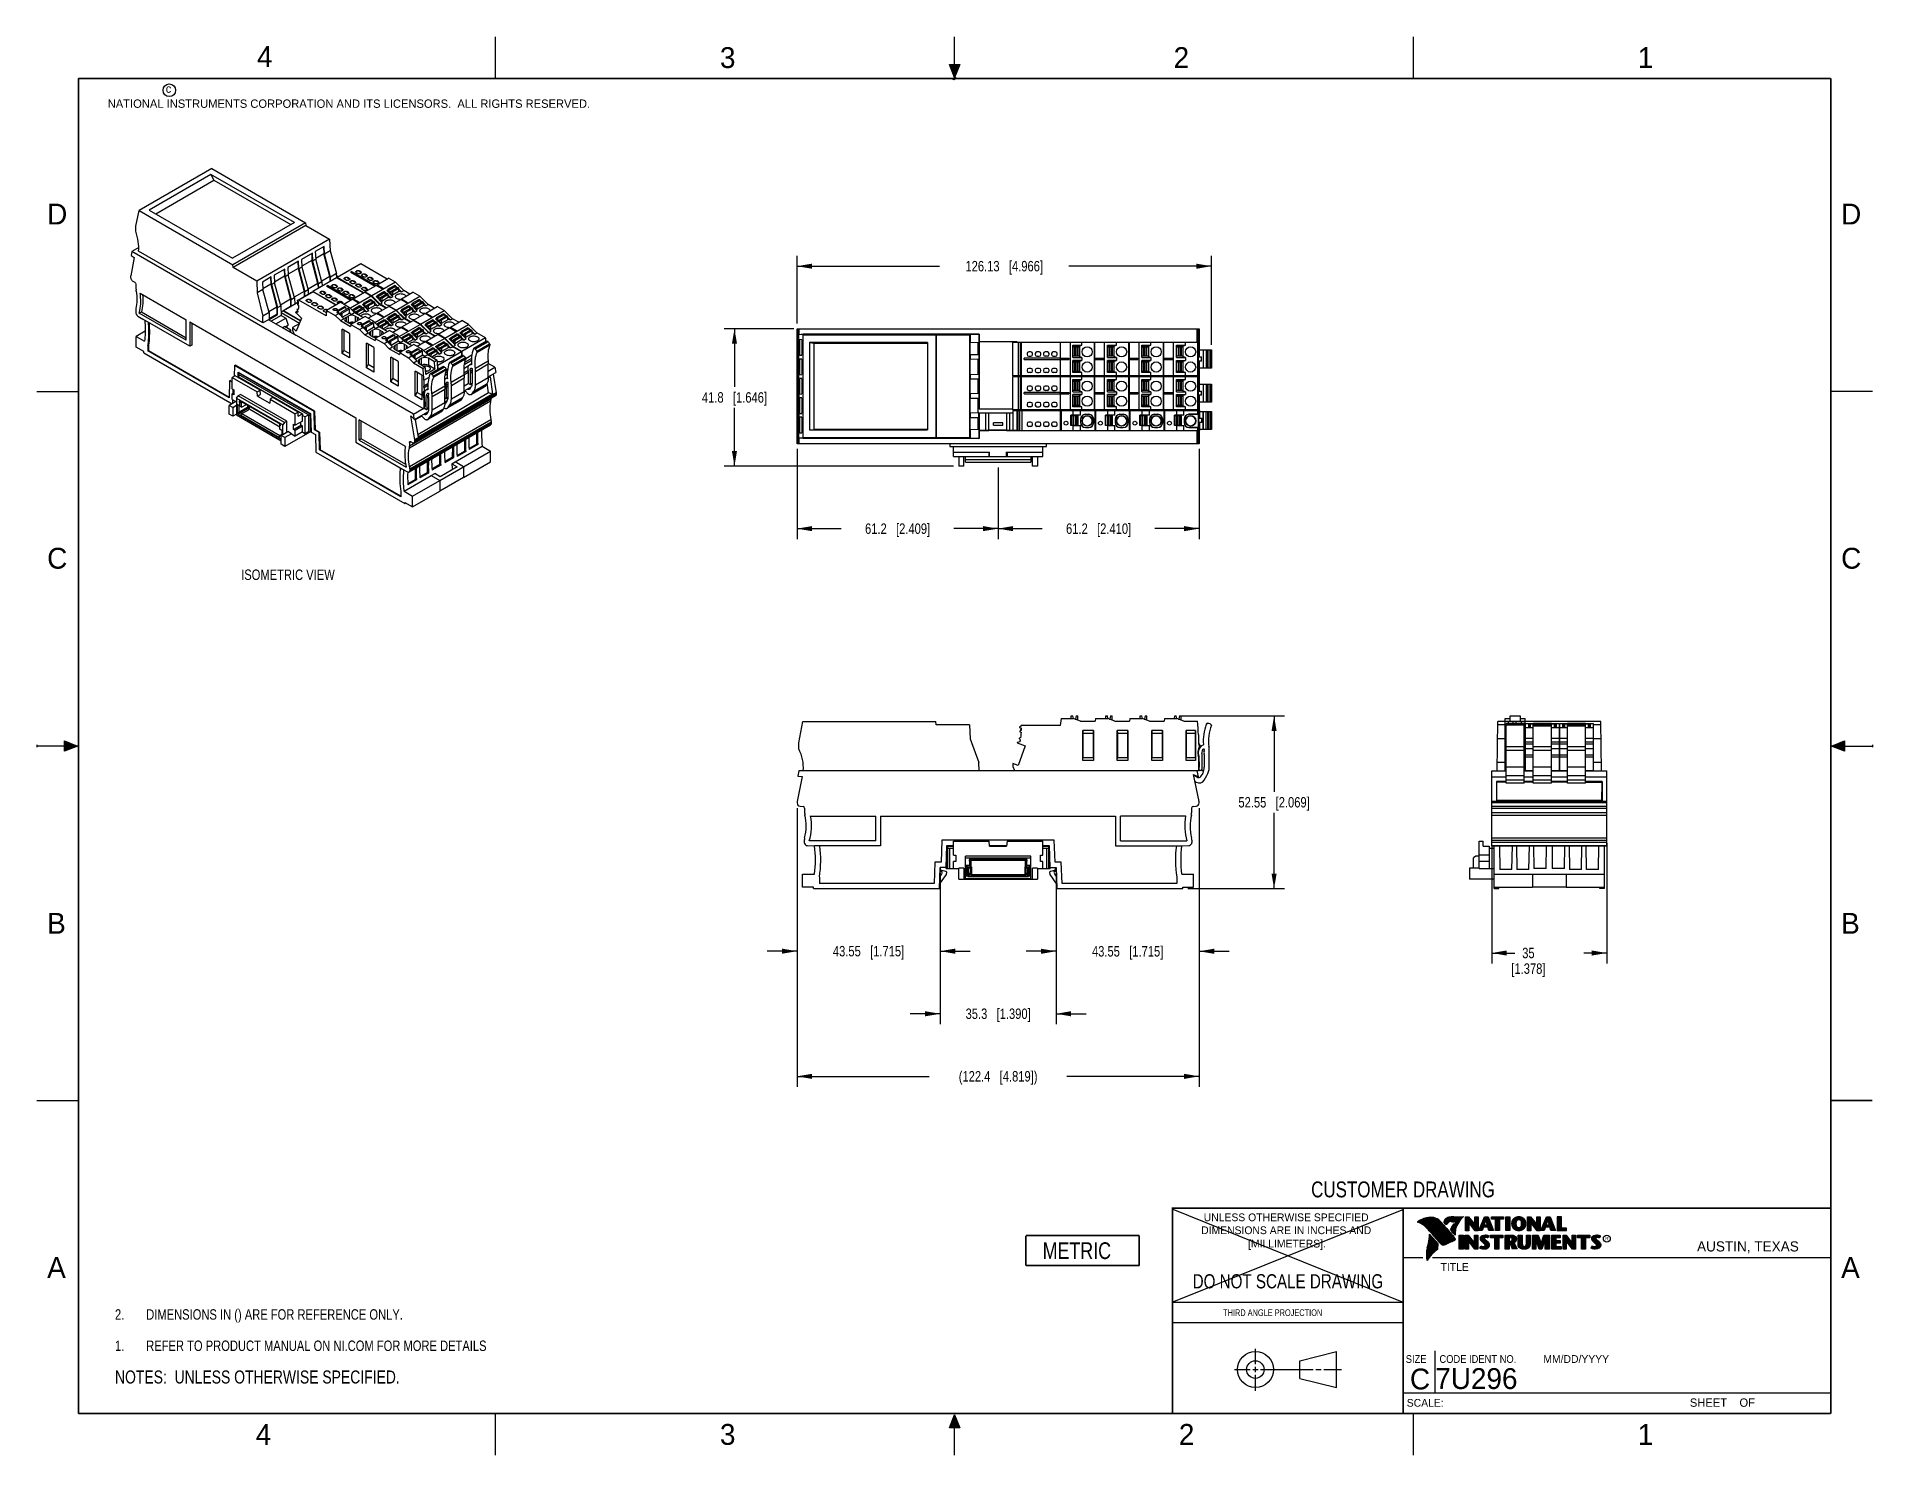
# Model space of a CAD drawing. Header units: inches. Extents: x 0 to 22, y 0 to 17.
import ezdxf

# ---------------------------------------------------------------- set-up
doc = ezdxf.new("R2010")
doc.units = ezdxf.units.IN
doc.header["$LTSCALE"] = 1.21
doc.header["$MEASUREMENT"] = 0
doc.layers.get('0').update_dxf_attribs({"linetype": 'CONTINUOUS'})
doc.layers.add('DETAIL', color=7, linetype='CONTINUOUS')
doc.layers.add('DIMENSIONS', color=7, linetype='CONTINUOUS')
doc.styles.get("Standard").update_dxf_attribs({"font": 'txt', "width": 0.8})
doc.styles.add('TEXTSTYLE_2', font='txt')
doc.styles.add('TEXTSTYLE_3', font='txt', dxfattribs={"width": 0.9})
doc.dimstyles.new('DIMSTYLE_1', dxfattribs={"dimtxt": 0.125, "dimasz": 0.18, "dimexe": 0.125, "dimexo": 0.0625, "dimgap": 0.0625, "dimtad": 0, "dimtih": 1, "dimtoh": 1, "dimdsep": 46, "dimtxsty": 'STANDARD', "dimblk": '_FILLED', "dimblk1": '_FILLED', "dimblk2": '_FILLED', "dimcen": 0.09, "dimadec": 0, "dimazin": 0, "dimtp": 0.01, "dimtm": 0.01, "dimtfac": 1, "dimtofl": 0, "dimtmove": 0, "dimatfit": 3, "dimldrblk": '_FILLED', "dimfxl": 1, "dimtolj": 1, "dimarcsym": 0})

msp = doc.modelspace()

# ---------------------------------------------------------------- texts
at = {"color": 2, "linetype": 'CONTINUOUS', "line_spacing_factor": 0.9}
for s, insert, char_height, width, attachment_point, style in [('4', (2.64, 16.887), 0.25, 0.25, 1, 'TEXTSTYLE_2'), ('3', (8.188, 16.875), 0.25, 0.25, 1, 'TEXTSTYLE_2'), ('2', (13.625, 16.875), 0.25, 0.25, 1, 'TEXTSTYLE_2'), ('1', (19.188, 16.875), 0.25, 0.25, 1, 'TEXTSTYLE_2'), ('c', (1.546, 16.428), 0.1, 0.1, 1, 'TEXTSTYLE_2'), ('NATIONAL INSTRUMENTS CORPORATION AND ITS LICENSORS.  ALL RIGHTS RESERVED.', (0.851, 16.248), 0.1, 7.3, 1, 'TEXTSTYLE_2'), ('D', (0.125, 15), 0.25, 0.25, 1, 'TEXTSTYLE_2'), ('D', (21.625, 15), 0.25, 0.25, 1, 'TEXTSTYLE_2'), ('C', (0.125, 10.875), 0.25, 0.25, 1, 'TEXTSTYLE_2'), ('C', (21.625, 10.875), 0.25, 0.25, 1, 'TEXTSTYLE_2'), ('B', (0.125, 6.5), 0.25, 0.25, 1, 'TEXTSTYLE_2'), ('B', (21.625, 6.5), 0.25, 0.25, 1, 'TEXTSTYLE_2'), ('UNLESS OTHERWISE SPECIFIED', (14.974, 2.898), 0.093, 2.418, 2, 'TEXTSTYLE_2'), ('DIMENSIONS ARE IN INCHES AND', (14.974, 2.743), 0.093, 2.604, 2, 'TEXTSTYLE_2'), ('[MILLIMETERS].', (14.984, 2.583), 0.093, 1.302, 2, 'TEXTSTYLE_2'), ('R', (18.797, 2.617), 0.0418, 0.04175, 1, 'TEXTSTYLE_2'), ('AUSTIN, TEXAS', (19.898, 2.564), 0.12158, 1.58049, 1, 'TEXTSTYLE_2'), ('A', (0.125, 2.375), 0.25, 0.25, 1, 'TEXTSTYLE_2'), ('TITLE', (16.824, 2.303), 0.093, 0.465, 1, 'TEXTSTYLE_2'), ('A', (21.625, 2.375), 0.25, 0.25, 1, 'TEXTSTYLE_2'), ('SIZE', (16.407, 1.2), 0.093, 0.3348, 1, 'TEXTSTYLE_3'), ('CODE IDENT NO.', (16.811, 1.2), 0.093, 1.1718, 1, 'TEXTSTYLE_3'), ('MM/DD/YYYY', (18.056, 1.2), 0.093, 0.93, 1, 'TEXTSTYLE_2'), ('SCALE:', (16.419, 0.675), 0.093, 0.558, 1, 'TEXTSTYLE_2'), ('SHEET    OF', (19.812, 0.681), 0.1, 1.1, 1, 'TEXTSTYLE_2'), ('4', (2.625, 0.375), 0.25, 0.25, 1, 'TEXTSTYLE_2'), ('3', (8.188, 0.375), 0.25, 0.25, 1, 'TEXTSTYLE_2'), ('2', (13.688, 0.375), 0.25, 0.25, 1, 'TEXTSTYLE_2'), ('1', (19.188, 0.375), 0.25, 0.25, 1, 'TEXTSTYLE_2')]:
    msp.add_mtext(s, dxfattribs=dict(at, insert=insert, char_height=char_height, width=width, attachment_point=attachment_point, style=style))
at = {"color": 7, "linetype": 'CONTINUOUS', "attachment_point": 2, "line_spacing_factor": 0.9}
for s, insert, char_height, width in [('CUSTOMER DRAWING', (16.374, 3.281), 0.19, 2.432), ('DO NOT SCALE DRAWING', (14.995, 2.17), 0.17, 2.72)]:
    msp.add_mtext(s, dxfattribs=dict(at, insert=insert, char_height=char_height, width=width))
at = {"color": 2, "linetype": 'CONTINUOUS', "insert": (14.218, 1.749), "char_height": 0.08, "width": 1.408, "attachment_point": 1, "line_spacing_factor": 0.9}
msp.add_mtext('THIRD ANGLE PROJECTION', dxfattribs=at)
at = {"color": 7, "linetype": 'CONTINUOUS', "char_height": 0.25, "line_spacing_factor": 0.9, "style": 'TEXTSTYLE_2'}
for s, insert, width, attachment_point in [('C', (16.578, 1.039), 0.25, 2), ('7U296', (16.761, 1.044), 1.25, 1)]:
    msp.add_mtext(s, dxfattribs=dict(at, insert=insert, width=width, attachment_point=attachment_point))
at = {"layer": 'DETAIL', "color": 2, "linetype": 'CONTINUOUS', "insert": (2.45, 10.615), "char_height": 0.125, "width": 1.4, "attachment_point": 1, "line_spacing_factor": 0.9}
msp.add_mtext('ISOMETRIC VIEW', dxfattribs=at)

# ---------------------------------------------------------------- blocks, each defined once
blk = doc.blocks.new('CUSTOM_NOTE_BL0', base_point=(3.625, 1.312))
at = {"color": 2, "linetype": 'CONTINUOUS', "width": 0.8}
for s, p in [('1.', (0.938, 1.25)), ('REFER TO PRODUCT MANUAL ON NI.COM FOR MORE DETAILS', (1.312, 1.25))]:
    blk.add_text(s, height=0.125, dxfattribs=at).set_placement(p)
blk = doc.blocks.new('_FILLED')
at = {"color": 0, "linetype": 'BYBLOCK'}
blk.add_solid([(0, 0), (-1, 0.17), (-1, -0.17)], dxfattribs=at)
blk = doc.blocks.new('*D0')
at = {"layer": 'DIMENSIONS', "color": 2, "linetype": 'CONTINUOUS'}
for p, q in [((17.438, 7.3), (17.438, 5.894)), ((18.816, 7.337), (18.816, 5.894)), ((17.438, 6.019), (17.715, 6.019)), ((18.816, 6.019), (18.54, 6.019))]:
    blk.add_line(p, q, dxfattribs=at)
at = {"layer": 'DIMENSIONS', "color": 2, "linetype": 'CONTINUOUS', "xscale": 0.18, "yscale": 0.18, "zscale": 0.18, "rotation": 179.9999999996}
blk.add_blockref('_FILLED', (17.438, 6.019), dxfattribs=at)
at = {"layer": 'DIMENSIONS', "color": 2, "linetype": 'CONTINUOUS', "xscale": 0.18, "yscale": 0.18, "zscale": 0.18}
blk.add_blockref('_FILLED', (18.816, 6.019), dxfattribs=at)
at = {"layer": 'DIMENSIONS', "color": 2, "linetype": 'CONTINUOUS', "insert": (17.877, 6.082), "char_height": 0.125, "width": 0.7, "attachment_point": 2, "line_spacing_factor": 0.9}
blk.add_mtext('35\\P[1.378]', dxfattribs=at)
blk = doc.blocks.new('*D1')
at = {"layer": 'DIMENSIONS', "color": 2, "linetype": 'CONTINUOUS'}
for p, q in [((13.72, 8.86), (14.954, 8.86)), ((14.829, 8.86), (14.829, 7.951)), ((14.829, 6.791), (14.829, 7.701)), ((13.797, 6.791), (14.954, 6.791))]:
    blk.add_line(p, q, dxfattribs=at)
at = {"layer": 'DIMENSIONS', "color": 2, "linetype": 'CONTINUOUS', "xscale": 0.18, "yscale": 0.18, "zscale": 0.18}
for p, rotation in [((14.829, 8.86), 89.9999999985), ((14.829, 6.791), 270)]:
    blk.add_blockref('_FILLED', p, dxfattribs=dict(at, rotation=rotation))
at = {"layer": 'DIMENSIONS', "color": 2, "linetype": 'CONTINUOUS', "insert": (14.829, 7.888), "char_height": 0.125, "width": 1.325, "attachment_point": 2, "line_spacing_factor": 0.9}
blk.add_mtext('52.55{\\Ftxt.shx;\\W1.000000;\\H0.125000; }[2.069]', dxfattribs=at)
blk = doc.blocks.new('*D2')
at = {"layer": 'DIMENSIONS', "color": 2, "linetype": 'CONTINUOUS'}
for p, q in [((9.112, 7.754), (9.112, 4.416)), ((13.931, 7.754), (13.931, 4.416)), ((9.112, 4.541), (10.697, 4.541)), ((13.931, 4.541), (12.347, 4.541))]:
    blk.add_line(p, q, dxfattribs=at)
at = {"layer": 'DIMENSIONS', "color": 2, "linetype": 'CONTINUOUS', "xscale": 0.18, "yscale": 0.18, "zscale": 0.18}
for p, rotation in [((9.112, 4.541), 180), ((13.931, 4.541), 1e-10)]:
    blk.add_blockref('_FILLED', p, dxfattribs=dict(at, rotation=rotation))
at = {"layer": 'DIMENSIONS', "color": 2, "linetype": 'CONTINUOUS', "insert": (11.522, 4.604), "char_height": 0.125, "width": 1.525, "attachment_point": 2, "line_spacing_factor": 0.9}
blk.add_mtext('(122.4{\\Ftxt.shx;\\W1.000000;\\H0.125000; }[4.819])', dxfattribs=at)
blk = doc.blocks.new('*D3')
at = {"layer": 'DIMENSIONS', "color": 2, "linetype": 'CONTINUOUS'}
for p, q in [((9.112, 13.563), (9.112, 14.375)), ((14.078, 13.309), (14.078, 14.375)), ((9.112, 14.25), (10.82, 14.25)), ((14.078, 14.25), (12.37, 14.25))]:
    blk.add_line(p, q, dxfattribs=at)
at = {"layer": 'DIMENSIONS', "color": 2, "linetype": 'CONTINUOUS', "xscale": 0.18, "yscale": 0.18, "zscale": 0.18}
for p, rotation in [((9.112, 14.25), 180), ((14.078, 14.25), 359.999999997)]:
    blk.add_blockref('_FILLED', p, dxfattribs=dict(at, rotation=rotation))
at = {"layer": 'DIMENSIONS', "color": 2, "linetype": 'CONTINUOUS', "insert": (11.595, 14.313), "char_height": 0.125, "width": 1.425, "attachment_point": 2, "line_spacing_factor": 0.9}
blk.add_mtext('126.13{\\Ftxt.shx;\\W1.000000;\\H0.125000; }[4.966]', dxfattribs=at)
blk = doc.blocks.new('*D4')
at = {"layer": 'DIMENSIONS', "color": 2, "linetype": 'CONTINUOUS'}
for p, q in [((13.931, 12.06), (13.931, 10.98)), ((11.521, 11.839), (11.521, 10.98)), ((11.521, 11.105), (12.051, 11.105)), ((13.931, 11.105), (13.401, 11.105))]:
    blk.add_line(p, q, dxfattribs=at)
at = {"layer": 'DIMENSIONS', "color": 2, "linetype": 'CONTINUOUS', "xscale": 0.18, "yscale": 0.18, "zscale": 0.18, "rotation": 180}
blk.add_blockref('_FILLED', (11.521, 11.105), dxfattribs=at)
at = {"layer": 'DIMENSIONS', "color": 2, "linetype": 'CONTINUOUS', "xscale": 0.18, "yscale": 0.18, "zscale": 0.18}
blk.add_blockref('_FILLED', (13.931, 11.105), dxfattribs=at)
at = {"layer": 'DIMENSIONS', "color": 2, "linetype": 'CONTINUOUS', "insert": (12.726, 11.167), "char_height": 0.125, "width": 1.225, "attachment_point": 2, "line_spacing_factor": 0.9}
blk.add_mtext('61.2{\\Ftxt.shx;\\W1.000000;\\H0.125000; }[2.410]', dxfattribs=at)
blk = doc.blocks.new('*D5')
at = {"layer": 'DIMENSIONS', "color": 2, "linetype": 'CONTINUOUS'}
for p, q in [((9.112, 12.06), (9.112, 10.98)), ((11.521, 11.839), (11.521, 10.98)), ((9.112, 11.105), (9.642, 11.105)), ((11.521, 11.105), (10.992, 11.105))]:
    blk.add_line(p, q, dxfattribs=at)
at = {"layer": 'DIMENSIONS', "color": 2, "linetype": 'CONTINUOUS', "xscale": 0.18, "yscale": 0.18, "zscale": 0.18}
for p, rotation in [((9.112, 11.105), 180), ((11.521, 11.105), 359.9999999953)]:
    blk.add_blockref('_FILLED', p, dxfattribs=dict(at, rotation=rotation))
at = {"layer": 'DIMENSIONS', "color": 2, "linetype": 'CONTINUOUS', "insert": (10.317, 11.167), "char_height": 0.125, "width": 1.225, "attachment_point": 2, "line_spacing_factor": 0.9}
blk.add_mtext('61.2{\\Ftxt.shx;\\W1.000000;\\H0.125000; }[2.409]', dxfattribs=at)
blk = doc.blocks.new('*D6')
at = {"layer": 'DIMENSIONS', "color": 2, "linetype": 'CONTINUOUS'}
for p, q in [((9.072, 13.5), (8.237, 13.5)), ((8.362, 13.5), (8.362, 12.803)), ((8.362, 11.855), (8.362, 12.553)), ((10.987, 11.855), (8.237, 11.855))]:
    blk.add_line(p, q, dxfattribs=at)
at = {"layer": 'DIMENSIONS', "color": 2, "linetype": 'CONTINUOUS', "xscale": 0.18, "yscale": 0.18, "zscale": 0.18}
for p, rotation in [((8.362, 13.5), 89.9999999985), ((8.362, 11.855), 270)]:
    blk.add_blockref('_FILLED', p, dxfattribs=dict(at, rotation=rotation))
at = {"layer": 'DIMENSIONS', "color": 2, "linetype": 'CONTINUOUS', "insert": (8.362, 12.74), "char_height": 0.125, "width": 1.225, "attachment_point": 2, "line_spacing_factor": 0.9}
blk.add_mtext('41.8{\\Ftxt.shx;\\W1.000000;\\H0.125000; }[1.646]', dxfattribs=at)
blk = doc.blocks.new('*D7')
at = {"layer": 'DIMENSIONS', "color": 2, "linetype": 'CONTINUOUS'}
for p, q in [((9.112, 7.754), (9.112, 5.916)), ((10.827, 6.981), (10.827, 5.916)), ((9.112, 6.041), (8.752, 6.041)), ((10.827, 6.041), (11.187, 6.041))]:
    blk.add_line(p, q, dxfattribs=at)
at = {"layer": 'DIMENSIONS', "color": 2, "linetype": 'CONTINUOUS', "xscale": 0.18, "yscale": 0.18, "zscale": 0.18}
blk.add_blockref('_FILLED', (9.112, 6.041), dxfattribs=at)
at = {"layer": 'DIMENSIONS', "color": 2, "linetype": 'CONTINUOUS', "xscale": 0.18, "yscale": 0.18, "zscale": 0.18, "rotation": 180}
blk.add_blockref('_FILLED', (10.827, 6.041), dxfattribs=at)
at = {"layer": 'DIMENSIONS', "color": 2, "linetype": 'CONTINUOUS', "insert": (9.969, 6.104), "char_height": 0.125, "width": 1.325, "attachment_point": 2, "line_spacing_factor": 0.9}
blk.add_mtext('43.55{\\Ftxt.shx;\\W1.000000;\\H0.125000; }[1.715]', dxfattribs=at)
blk = doc.blocks.new('*D8')
at = {"layer": 'DIMENSIONS', "color": 2, "linetype": 'CONTINUOUS'}
for p, q in [((10.827, 6.981), (10.827, 5.166)), ((12.216, 6.981), (12.216, 5.166)), ((10.827, 5.291), (10.467, 5.291)), ((12.216, 5.291), (12.576, 5.291))]:
    blk.add_line(p, q, dxfattribs=at)
at = {"layer": 'DIMENSIONS', "color": 2, "linetype": 'CONTINUOUS', "xscale": 0.18, "yscale": 0.18, "zscale": 0.18}
blk.add_blockref('_FILLED', (10.827, 5.291), dxfattribs=at)
at = {"layer": 'DIMENSIONS', "color": 2, "linetype": 'CONTINUOUS', "xscale": 0.18, "yscale": 0.18, "zscale": 0.18, "rotation": 180}
blk.add_blockref('_FILLED', (12.216, 5.291), dxfattribs=at)
at = {"layer": 'DIMENSIONS', "color": 2, "linetype": 'CONTINUOUS', "insert": (11.522, 5.354), "char_height": 0.125, "width": 1.225, "attachment_point": 2, "line_spacing_factor": 0.9}
blk.add_mtext('35.3{\\Ftxt.shx;\\W1.000000;\\H0.125000; }[1.390]', dxfattribs=at)
blk = doc.blocks.new('*D9')
at = {"layer": 'DIMENSIONS', "color": 2, "linetype": 'CONTINUOUS'}
for p, q in [((13.931, 7.754), (13.931, 5.915)), ((12.216, 6.981), (12.216, 5.915)), ((12.216, 6.04), (11.856, 6.04)), ((13.931, 6.04), (14.291, 6.04))]:
    blk.add_line(p, q, dxfattribs=at)
at = {"layer": 'DIMENSIONS', "color": 2, "linetype": 'CONTINUOUS', "xscale": 0.18, "yscale": 0.18, "zscale": 0.18}
blk.add_blockref('_FILLED', (12.216, 6.04), dxfattribs=at)
at = {"layer": 'DIMENSIONS', "color": 2, "linetype": 'CONTINUOUS', "xscale": 0.18, "yscale": 0.18, "zscale": 0.18, "rotation": 180}
blk.add_blockref('_FILLED', (13.931, 6.04), dxfattribs=at)
at = {"layer": 'DIMENSIONS', "color": 2, "linetype": 'CONTINUOUS', "insert": (13.074, 6.102), "char_height": 0.125, "width": 1.325, "attachment_point": 2, "line_spacing_factor": 0.9}
blk.add_mtext('43.55{\\Ftxt.shx;\\W1.000000;\\H0.125000; }[1.715]', dxfattribs=at)
blk = doc.blocks.new('NOTES_HEADER_BL1', base_point=(3.1215, 0.9375))
at = {"layer": 'DETAIL', "color": 2, "linetype": 'CONTINUOUS', "width": 0.8}
blk.add_text('NOTES:  UNLESS OTHERWISE SPECIFIED.', height=0.156, dxfattribs=at).set_placement((0.9375, 0.8595))
blk = doc.blocks.new('DIMS_REF_BL2', base_point=(3.125, 1.687))
at = {"layer": 'DETAIL', "color": 2, "linetype": 'CONTINUOUS', "width": 0.8}
for s, p in [('2.', (0.938, 1.625)), ('DIMENSIONS IN () ARE FOR REFERENCE ONLY.', (1.312, 1.625))]:
    blk.add_text(s, height=0.125, dxfattribs=at).set_placement(p)
blk = doc.blocks.new('METRIC_BL3', base_point=(12.534, 2.453))
at = {"layer": 'DETAIL', "color": 7, "linetype": 'CONTINUOUS', "const_width": 0.02}
for points in [[(11.854, 2.633), (13.214, 2.633)], [(11.854, 2.633), (11.854, 2.273)], [(13.214, 2.633), (13.214, 2.273)], [(11.854, 2.273), (13.214, 2.273)]]:
    blk.add_lwpolyline(points, dxfattribs=at)
at = {"layer": 'DETAIL', "color": 2, "linetype": 'CONTINUOUS', "width": 0.8}
blk.add_text('METRIC', height=0.2, dxfattribs=at).set_placement((12.055, 2.352))

# ---------------------------------------------------------------- dimensions: what is measured, and where the dimension line sits
at = {"layer": 'DIMENSIONS', "color": 2, "linetype": 'CONTINUOUS'}
for base, p1, p2, picture, middle in [((14.078, 14.25), (9.112, 13.5), (14.078, 13.246), '*D3', (11.595, 14.25)), ((11.521, 11.105), (9.112, 12.122), (11.521, 11.902), '*D5', (10.317, 11.105)), ((10.8267, 6.0412), (9.1121, 7.8167), (10.8267, 7.0431), '*D7', (9.9694, 6.0412)), ((12.216, 5.291), (10.827, 7.043), (12.216, 7.043), '*D8', (11.522, 5.291))]:
    dim = msp.add_linear_dim(base=base, p1=p1, p2=p2, dimstyle='DIMSTYLE_1', dxfattribs=at)
    dim.commit()
    dim.dimension.update_dxf_attribs({"geometry": picture, "text_midpoint": middle, "dimtype": 160})
for base, p1, p2, angle, picture, middle in [((8.3621, 13.5004), (11.0497, 11.8547), (9.1342, 13.5004), 90, '*D6', (8.3621, 12.6776)), ((11.521, 11.105), (13.931, 12.122), (11.521, 11.902), 180, '*D4', (12.726, 11.105)), ((14.829, 8.86), (13.734, 6.791), (13.657, 8.86), 90, '*D1', (14.829, 7.826)), ((12.2165, 6.0397), (13.931, 7.8167), (12.2165, 7.0431), 180, '*D9', (13.0737, 6.0397)), ((17.438, 6.019), (18.816, 7.399), (17.438, 7.362), 180, '*D0', (18.127, 5.925))]:
    dim = msp.add_linear_dim(base=base, p1=p1, p2=p2, angle=angle, dimstyle='DIMSTYLE_1', dxfattribs=at)
    dim.commit()
    dim.dimension.update_dxf_attribs({"geometry": picture, "text_midpoint": middle, "dimtype": 160})
dim = msp.add_linear_dim(base=(13.931, 4.541), p1=(9.112, 7.817), p2=(13.931, 7.817), text='(<>)', dimstyle='DIMSTYLE_1', dxfattribs=at)
dim.commit()
dim.dimension.update_dxf_attribs({"geometry": '*D2', "text_midpoint": (11.522, 4.541), "dimtype": 160})

# ---------------------------------------------------------------- hatches: boundary and pattern name
at = {"linetype": 'CONTINUOUS'}
for points in [[(11, 16.51), (10.938, 16.666), (11.062, 16.666)], [(0.334, 8.562), (0.49, 8.5), (0.334, 8.438)], [(21.666, 8.562), (21.666, 8.438), (21.51, 8.5)], [(10.938, 0.329), (11, 0.485), (11.062, 0.329)]]:
    msp.add_hatch(color=2, dxfattribs=at).paths.add_polyline_path(points)

# ---------------------------------------------------------------- linework, layer by layer
at = {"color": 2, "linetype": 'CONTINUOUS'}
for p, q in [((5.5, 16.5), (5.5, 17)), ((11, 16.485), (11, 17)), ((16.5, 16.5), (16.5, 17)), ((11, 16.51), (10.938, 16.666)), ((10.938, 16.666), (11.062, 16.666)), ((11.015, 16.515), (10.985, 16.485)), ((10.985, 16.485), (11, 16.515)), ((11.062, 16.666), (11, 16.51)), ((11, 16.485), (11.015, 16.515)), ((0, 12.75), (0.5, 12.75)), ((22, 12.75), (21.5, 12.75)), ((0, 8.515), (0, 8.485)), ((0.49, 8.5), (0, 8.5)), ((0.334, 8.438), (0.334, 8.562)), ((0.334, 8.562), (0.49, 8.5)), ((0.49, 8.5), (0.334, 8.438)), ((21.51, 8.5), (21.666, 8.562)), ((21.51, 8.5), (22, 8.5)), ((21.666, 8.438), (21.51, 8.5)), ((21.666, 8.562), (21.666, 8.438)), ((22, 8.515), (22, 8.485)), ((0, 4.25), (0.5, 4.25)), ((16.375, 2.96), (21.5, 2.96)), ((16.558, 2.796), (16.558, 2.799)), ((16.565, 2.794), (16.565, 2.803)), ((16.571, 2.791), (16.571, 2.808)), ((16.578, 2.788), (16.578, 2.812)), ((16.585, 2.785), (16.585, 2.815)), ((16.592, 2.781), (16.592, 2.819)), ((16.599, 2.778), (16.599, 2.822)), ((16.606, 2.774), (16.606, 2.825)), ((16.612, 2.77), (16.612, 2.828)), ((16.619, 2.765), (16.619, 2.83)), ((16.626, 2.76), (16.626, 2.832)), ((16.633, 2.755), (16.633, 2.835)), ((16.64, 2.749), (16.64, 2.837)), ((16.647, 2.743), (16.647, 2.839)), ((16.653, 2.737), (16.653, 2.84)), ((16.66, 2.729), (16.66, 2.842)), ((16.667, 2.722), (16.667, 2.844)), ((16.674, 2.715), (16.674, 2.845)), ((16.681, 2.707), (16.681, 2.846)), ((16.687, 2.699), (16.687, 2.847)), ((16.794, 2.533), (16.692, 2.649)), ((16.694, 2.692), (16.694, 2.847)), ((16.701, 2.684), (16.701, 2.847)), ((16.708, 2.676), (16.708, 2.847)), ((16.715, 2.669), (16.715, 2.847)), ((16.722, 2.661), (16.722, 2.846)), ((16.728, 2.653), (16.728, 2.846)), ((16.735, 2.645), (16.735, 2.844)), ((16.742, 2.637), (16.742, 2.843)), ((16.749, 2.629), (16.749, 2.842)), ((16.756, 2.62), (16.756, 2.84)), ((16.763, 2.612), (16.763, 2.838)), ((16.769, 2.605), (16.769, 2.835)), ((16.776, 2.597), (16.776, 2.832)), ((16.783, 2.589), (16.783, 2.828)), ((16.79, 2.581), (16.79, 2.824)), ((16.797, 2.574), (16.797, 2.819)), ((16.804, 2.567), (16.804, 2.814)), ((16.81, 2.559), (16.81, 2.807)), ((16.817, 2.552), (16.817, 2.8)), ((16.824, 2.545), (16.824, 2.792)), ((16.831, 2.538), (16.831, 2.785)), ((16.838, 2.531), (16.838, 2.778)), ((16.844, 2.526), (16.844, 2.771)), ((16.851, 2.523), (16.851, 2.764)), ((16.858, 2.522), (16.858, 2.757)), ((16.886, 2.766), (16.863, 2.794)), ((16.865, 2.524), (16.865, 2.749)), ((16.888, 2.772), (16.868, 2.795)), ((16.872, 2.791), (16.872, 2.809)), ((16.872, 2.527), (16.872, 2.742)), ((16.879, 2.783), (16.879, 2.821)), ((16.879, 2.53), (16.879, 2.735)), ((16.885, 2.775), (16.885, 2.828)), ((16.885, 2.533), (16.885, 2.727)), ((16.892, 2.775), (16.892, 2.833)), ((16.892, 2.536), (16.892, 2.719)), ((16.899, 2.779), (16.899, 2.837)), ((16.899, 2.539), (16.899, 2.71)), ((16.906, 2.784), (16.906, 2.841)), ((16.906, 2.542), (16.906, 2.702)), ((16.913, 2.79), (16.913, 2.844)), ((16.913, 2.545), (16.913, 2.694)), ((16.92, 2.797), (16.92, 2.846)), ((16.92, 2.548), (16.92, 2.686)), ((16.926, 2.802), (16.926, 2.848)), ((16.926, 2.551), (16.926, 2.677)), ((16.933, 2.805), (16.933, 2.849)), ((16.933, 2.554), (16.933, 2.669)), ((16.94, 2.808), (16.94, 2.85)), ((16.94, 2.557), (16.94, 2.661)), ((16.962, 2.68), (16.943, 2.701)), ((16.947, 2.808), (16.947, 2.851)), ((16.947, 2.561), (16.947, 2.653)), ((16.965, 2.683), (16.949, 2.701)), ((16.954, 2.807), (16.954, 2.852)), ((16.954, 2.696), (16.954, 2.711)), ((16.954, 2.564), (16.954, 2.644)), ((16.961, 2.805), (16.961, 2.852)), ((16.961, 2.688), (16.961, 2.727)), ((16.967, 2.803), (16.967, 2.853)), ((16.967, 2.68), (16.967, 2.744)), ((16.974, 2.803), (16.974, 2.854)), ((16.974, 2.672), (16.974, 2.757)), ((16.981, 2.802), (16.981, 2.854)), ((16.981, 2.664), (16.981, 2.763)), ((16.984, 2.859), (17.1, 2.861)), ((16.984, 2.854), (17.087, 2.856)), ((16.988, 2.802), (16.988, 2.854)), ((16.988, 2.656), (16.988, 2.767)), ((16.995, 2.802), (16.995, 2.854)), ((16.995, 2.675), (16.995, 2.768)), ((16.999, 2.637), (16.995, 2.642)), ((17.002, 2.801), (17.002, 2.854)), ((17.002, 2.719), (17.002, 2.769)), ((17.008, 2.796), (17.008, 2.855)), ((17.008, 2.739), (17.008, 2.77)), ((17.015, 2.755), (17.015, 2.855)), ((17.022, 2.769), (17.022, 2.855)), ((17.029, 2.782), (17.029, 2.855)), ((17.036, 2.793), (17.036, 2.855)), ((17.042, 2.804), (17.042, 2.855)), ((17.049, 2.813), (17.049, 2.855)), ((17.056, 2.822), (17.056, 2.855)), ((17.063, 2.83), (17.063, 2.855)), ((17.07, 2.838), (17.07, 2.855)), ((17.077, 2.845), (17.077, 2.856)), ((17.124, 2.859), (17.161, 2.859)), ((17.124, 2.691), (17.124, 2.859)), ((17.164, 2.691), (17.124, 2.691)), ((17.129, 2.854), (17.158, 2.854)), ((17.129, 2.696), (17.129, 2.854)), ((17.159, 2.696), (17.129, 2.696)), ((17.138, 2.696), (17.138, 2.854)), ((17.145, 2.696), (17.145, 2.854)), ((17.151, 2.696), (17.151, 2.854)), ((17.158, 2.854), (17.238, 2.749)), ((17.159, 2.804), (17.158, 2.854)), ((17.242, 2.696), (17.159, 2.804)), ((17.159, 2.804), (17.159, 2.696)), ((17.161, 2.859), (17.233, 2.764)), ((17.239, 2.691), (17.164, 2.79)), ((17.164, 2.79), (17.164, 2.691)), ((17.165, 2.797), (17.165, 2.846)), ((17.171, 2.788), (17.171, 2.837)), ((17.178, 2.779), (17.178, 2.828)), ((17.185, 2.77), (17.185, 2.82)), ((17.191, 2.762), (17.191, 2.811)), ((17.198, 2.753), (17.198, 2.802)), ((17.205, 2.744), (17.205, 2.793)), ((17.211, 2.736), (17.211, 2.784)), ((17.218, 2.727), (17.218, 2.776)), ((17.225, 2.718), (17.225, 2.767)), ((17.232, 2.71), (17.232, 2.758)), ((17.233, 2.859), (17.273, 2.859)), ((17.233, 2.764), (17.233, 2.859)), ((17.238, 2.854), (17.268, 2.854)), ((17.238, 2.749), (17.238, 2.854)), ((17.238, 2.701), (17.238, 2.749)), ((17.273, 2.691), (17.239, 2.691)), ((17.268, 2.696), (17.242, 2.696)), ((17.245, 2.696), (17.245, 2.854)), ((17.252, 2.696), (17.252, 2.854)), ((17.258, 2.696), (17.258, 2.854)), ((17.265, 2.696), (17.265, 2.854)), ((17.268, 2.854), (17.268, 2.696)), ((17.273, 2.859), (17.273, 2.691)), ((17.283, 2.692), (17.352, 2.859)), ((17.323, 2.692), (17.283, 2.692)), ((17.29, 2.696), (17.355, 2.854)), ((17.319, 2.696), (17.29, 2.696)), ((17.298, 2.696), (17.298, 2.716)), ((17.305, 2.696), (17.305, 2.732)), ((17.312, 2.696), (17.312, 2.749)), ((17.318, 2.696), (17.318, 2.765)), ((17.336, 2.736), (17.319, 2.696)), ((17.339, 2.732), (17.323, 2.692)), ((17.325, 2.71), (17.325, 2.781)), ((17.332, 2.727), (17.332, 2.798)), ((17.394, 2.736), (17.336, 2.736)), ((17.338, 2.736), (17.338, 2.814)), ((17.39, 2.732), (17.339, 2.732)), ((17.341, 2.753), (17.362, 2.823)), ((17.389, 2.753), (17.341, 2.753)), ((17.345, 2.767), (17.345, 2.83)), ((17.345, 2.736), (17.345, 2.753)), ((17.347, 2.758), (17.366, 2.818)), ((17.383, 2.758), (17.347, 2.758)), ((17.352, 2.859), (17.394, 2.859)), ((17.352, 2.788), (17.352, 2.847)), ((17.352, 2.736), (17.352, 2.753)), ((17.355, 2.854), (17.39, 2.854)), ((17.358, 2.81), (17.358, 2.854)), ((17.358, 2.736), (17.358, 2.753)), ((17.362, 2.823), (17.37, 2.823)), ((17.365, 2.823), (17.365, 2.854)), ((17.365, 2.736), (17.365, 2.753)), ((17.366, 2.818), (17.366, 2.818)), ((17.366, 2.818), (17.383, 2.758)), ((17.37, 2.823), (17.389, 2.753)), ((17.372, 2.817), (17.372, 2.854)), ((17.372, 2.736), (17.372, 2.753)), ((17.378, 2.792), (17.378, 2.854)), ((17.378, 2.736), (17.378, 2.753)), ((17.385, 2.768), (17.385, 2.854)), ((17.385, 2.736), (17.385, 2.753)), ((17.39, 2.854), (17.45, 2.696)), ((17.404, 2.692), (17.39, 2.732)), ((17.392, 2.736), (17.392, 2.851)), ((17.394, 2.859), (17.457, 2.692)), ((17.407, 2.696), (17.394, 2.736)), ((17.398, 2.723), (17.398, 2.833)), ((17.457, 2.692), (17.404, 2.692)), ((17.405, 2.703), (17.405, 2.816)), ((17.45, 2.696), (17.407, 2.696)), ((17.412, 2.696), (17.412, 2.798)), ((17.418, 2.696), (17.418, 2.781)), ((17.425, 2.696), (17.425, 2.763)), ((17.432, 2.696), (17.432, 2.745)), ((17.433, 2.859), (17.58, 2.859)), ((17.433, 2.828), (17.433, 2.859)), ((17.481, 2.828), (17.433, 2.828)), ((17.438, 2.854), (17.575, 2.854)), ((17.438, 2.833), (17.438, 2.854)), ((17.486, 2.833), (17.438, 2.833)), ((17.438, 2.696), (17.438, 2.728)), ((17.445, 2.833), (17.445, 2.854)), ((17.445, 2.696), (17.445, 2.71)), ((17.452, 2.833), (17.452, 2.854)), ((17.458, 2.833), (17.458, 2.854)), ((17.465, 2.833), (17.465, 2.854)), ((17.472, 2.833), (17.472, 2.854)), ((17.479, 2.833), (17.479, 2.854)), ((17.481, 2.692), (17.481, 2.828)), ((17.532, 2.692), (17.481, 2.692)), ((17.486, 2.833), (17.485, 2.854)), ((17.486, 2.696), (17.486, 2.833)), ((17.527, 2.696), (17.486, 2.696)), ((17.492, 2.696), (17.492, 2.854)), ((17.499, 2.696), (17.499, 2.854)), ((17.505, 2.696), (17.505, 2.854)), ((17.512, 2.696), (17.512, 2.854)), ((17.519, 2.696), (17.519, 2.854)), ((17.527, 2.833), (17.525, 2.854)), ((17.575, 2.833), (17.527, 2.833)), ((17.527, 2.833), (17.527, 2.696)), ((17.532, 2.833), (17.532, 2.854)), ((17.58, 2.828), (17.532, 2.828)), ((17.532, 2.828), (17.532, 2.692)), ((17.539, 2.833), (17.539, 2.854)), ((17.545, 2.833), (17.545, 2.854)), ((17.552, 2.833), (17.552, 2.854)), ((17.559, 2.833), (17.559, 2.854)), ((17.565, 2.833), (17.565, 2.854)), ((17.572, 2.833), (17.572, 2.854)), ((17.575, 2.854), (17.575, 2.833)), ((17.58, 2.859), (17.58, 2.828)), ((17.606, 2.859), (17.656, 2.859)), ((17.606, 2.692), (17.606, 2.859)), ((17.656, 2.692), (17.606, 2.692)), ((17.611, 2.854), (17.652, 2.854)), ((17.611, 2.696), (17.611, 2.854)), ((17.652, 2.696), (17.611, 2.696)), ((17.619, 2.696), (17.619, 2.854)), ((17.625, 2.696), (17.625, 2.854)), ((17.632, 2.696), (17.632, 2.854)), ((17.639, 2.696), (17.639, 2.854)), ((17.645, 2.696), (17.645, 2.854)), ((17.652, 2.854), (17.652, 2.696)), ((17.656, 2.859), (17.656, 2.692)), ((17.685, 2.787), (17.686, 2.79)), ((17.685, 2.784), (17.685, 2.787)), ((17.685, 2.78), (17.685, 2.784)), ((17.685, 2.777), (17.685, 2.78)), ((17.685, 2.774), (17.685, 2.777)), ((17.685, 2.77), (17.685, 2.774)), ((17.685, 2.767), (17.685, 2.77)), ((17.686, 2.763), (17.685, 2.767)), ((17.686, 2.793), (17.687, 2.796)), ((17.686, 2.79), (17.686, 2.793)), ((17.686, 2.76), (17.686, 2.763)), ((17.687, 2.757), (17.686, 2.76)), ((17.687, 2.796), (17.688, 2.799)), ((17.688, 2.753), (17.687, 2.757)), ((17.688, 2.802), (17.689, 2.805)), ((17.688, 2.799), (17.688, 2.802)), ((17.689, 2.75), (17.688, 2.753)), ((17.689, 2.805), (17.69, 2.808)), ((17.69, 2.747), (17.689, 2.75)), ((17.69, 2.808), (17.692, 2.811)), ((17.691, 2.744), (17.69, 2.808)), ((17.691, 2.744), (17.69, 2.747)), ((17.692, 2.741), (17.691, 2.744)), ((17.692, 2.811), (17.693, 2.813)), ((17.693, 2.738), (17.692, 2.741)), ((17.693, 2.813), (17.694, 2.816)), ((17.694, 2.735), (17.693, 2.738)), ((17.694, 2.816), (17.696, 2.819)), ((17.696, 2.733), (17.694, 2.735)), ((17.696, 2.819), (17.697, 2.821)), ((17.697, 2.73), (17.696, 2.733)), ((17.697, 2.821), (17.699, 2.824)), ((17.697, 2.73), (17.697, 2.821)), ((17.699, 2.728), (17.697, 2.73)), ((17.699, 2.824), (17.701, 2.826)), ((17.7, 2.725), (17.699, 2.728)), ((17.702, 2.723), (17.7, 2.725)), ((17.701, 2.826), (17.703, 2.828)), ((17.704, 2.72), (17.702, 2.723)), ((17.703, 2.828), (17.705, 2.831)), ((17.704, 2.72), (17.705, 2.831)), ((17.706, 2.718), (17.704, 2.72)), ((17.705, 2.831), (17.707, 2.833)), ((17.708, 2.716), (17.706, 2.718)), ((17.707, 2.833), (17.709, 2.835)), ((17.71, 2.714), (17.708, 2.716)), ((17.709, 2.835), (17.711, 2.837)), ((17.71, 2.714), (17.711, 2.837)), ((17.712, 2.712), (17.71, 2.714)), ((17.711, 2.837), (17.714, 2.839)), ((17.715, 2.71), (17.712, 2.712)), ((17.714, 2.839), (17.716, 2.841)), ((17.717, 2.708), (17.715, 2.71)), ((17.716, 2.841), (17.719, 2.843)), ((17.717, 2.708), (17.719, 2.843)), ((17.719, 2.707), (17.717, 2.708)), ((17.719, 2.843), (17.721, 2.844)), ((17.722, 2.705), (17.719, 2.707)), ((17.721, 2.844), (17.724, 2.846)), ((17.725, 2.704), (17.722, 2.705)), ((17.724, 2.846), (17.726, 2.847)), ((17.725, 2.704), (17.724, 2.846)), ((17.727, 2.702), (17.725, 2.704)), ((17.726, 2.847), (17.729, 2.849)), ((17.727, 2.79), (17.728, 2.792)), ((17.727, 2.788), (17.727, 2.79)), ((17.727, 2.786), (17.727, 2.788)), ((17.727, 2.783), (17.727, 2.786)), ((17.727, 2.781), (17.727, 2.783)), ((17.727, 2.779), (17.727, 2.781)), ((17.727, 2.777), (17.727, 2.779)), ((17.727, 2.774), (17.727, 2.777)), ((17.727, 2.772), (17.727, 2.774)), ((17.727, 2.77), (17.727, 2.772)), ((17.727, 2.767), (17.727, 2.77)), ((17.727, 2.765), (17.727, 2.767)), ((17.727, 2.763), (17.727, 2.765)), ((17.728, 2.761), (17.727, 2.763)), ((17.73, 2.701), (17.727, 2.702)), ((17.728, 2.796), (17.729, 2.798)), ((17.728, 2.794), (17.728, 2.796)), ((17.728, 2.792), (17.728, 2.794)), ((17.728, 2.758), (17.728, 2.761)), ((17.728, 2.756), (17.728, 2.758)), ((17.729, 2.754), (17.728, 2.756)), ((17.729, 2.849), (17.731, 2.85)), ((17.729, 2.802), (17.73, 2.803)), ((17.729, 2.8), (17.729, 2.802)), ((17.729, 2.798), (17.729, 2.8)), ((17.729, 2.752), (17.729, 2.754)), ((17.73, 2.75), (17.729, 2.752)), ((17.73, 2.805), (17.731, 2.807)), ((17.73, 2.803), (17.73, 2.805)), ((17.73, 2.748), (17.73, 2.75)), ((17.731, 2.747), (17.73, 2.748)), ((17.73, 2.701), (17.73, 2.747)), ((17.733, 2.7), (17.73, 2.701)), ((17.731, 2.85), (17.734, 2.851)), ((17.731, 2.807), (17.731, 2.85)), ((17.731, 2.807), (17.732, 2.808)), ((17.731, 2.745), (17.731, 2.747)), ((17.732, 2.743), (17.731, 2.745)), ((17.732, 2.81), (17.733, 2.812)), ((17.732, 2.808), (17.732, 2.81)), ((17.732, 2.741), (17.732, 2.743)), ((17.733, 2.74), (17.732, 2.741)), ((17.733, 2.812), (17.734, 2.813)), ((17.734, 2.738), (17.733, 2.74)), ((17.736, 2.699), (17.733, 2.7)), ((17.734, 2.851), (17.737, 2.852)), ((17.734, 2.813), (17.735, 2.815)), ((17.735, 2.737), (17.734, 2.738)), ((17.735, 2.816), (17.736, 2.818)), ((17.735, 2.815), (17.735, 2.816)), ((17.736, 2.735), (17.735, 2.737)), ((17.736, 2.818), (17.737, 2.819)), ((17.736, 2.734), (17.736, 2.735)), ((17.737, 2.732), (17.736, 2.734)), ((17.739, 2.698), (17.736, 2.699)), ((17.737, 2.852), (17.74, 2.853)), ((17.737, 2.819), (17.737, 2.852)), ((17.737, 2.819), (17.738, 2.821)), ((17.738, 2.731), (17.737, 2.732)), ((17.738, 2.821), (17.74, 2.822)), ((17.74, 2.73), (17.738, 2.731)), ((17.739, 2.698), (17.738, 2.731)), ((17.742, 2.697), (17.739, 2.698)), ((17.74, 2.853), (17.743, 2.853)), ((17.74, 2.822), (17.741, 2.823)), ((17.741, 2.728), (17.74, 2.73)), ((17.741, 2.823), (17.742, 2.824)), ((17.742, 2.727), (17.741, 2.728)), ((17.742, 2.824), (17.743, 2.825)), ((17.743, 2.726), (17.742, 2.727)), ((17.746, 2.697), (17.742, 2.697)), ((17.743, 2.853), (17.746, 2.854)), ((17.743, 2.825), (17.745, 2.826)), ((17.745, 2.725), (17.743, 2.726)), ((17.745, 2.826), (17.746, 2.827)), ((17.746, 2.724), (17.745, 2.725)), ((17.746, 2.854), (17.749, 2.855)), ((17.746, 2.827), (17.746, 2.854)), ((17.746, 2.827), (17.747, 2.828)), ((17.748, 2.723), (17.746, 2.724)), ((17.746, 2.697), (17.746, 2.724)), ((17.749, 2.696), (17.746, 2.697)), ((17.747, 2.828), (17.749, 2.828)), ((17.749, 2.722), (17.748, 2.723)), ((17.749, 2.855), (17.752, 2.855)), ((17.749, 2.828), (17.75, 2.829)), ((17.751, 2.722), (17.749, 2.722)), ((17.752, 2.696), (17.749, 2.696)), ((17.75, 2.829), (17.752, 2.83)), ((17.752, 2.721), (17.751, 2.722)), ((17.752, 2.855), (17.755, 2.855)), ((17.752, 2.83), (17.752, 2.855)), ((17.752, 2.83), (17.753, 2.83)), ((17.754, 2.721), (17.752, 2.721)), ((17.752, 2.696), (17.752, 2.721)), ((17.756, 2.695), (17.752, 2.696)), ((17.753, 2.83), (17.755, 2.831)), ((17.755, 2.72), (17.754, 2.721)), ((17.755, 2.855), (17.758, 2.856)), ((17.755, 2.831), (17.757, 2.831)), ((17.757, 2.72), (17.755, 2.72)), ((17.759, 2.695), (17.756, 2.695)), ((17.757, 2.831), (17.758, 2.831)), ((17.759, 2.72), (17.757, 2.72)), ((17.758, 2.856), (17.762, 2.856)), ((17.758, 2.831), (17.76, 2.831)), ((17.759, 2.831), (17.759, 2.856)), ((17.761, 2.72), (17.759, 2.72)), ((17.759, 2.695), (17.759, 2.72)), ((17.763, 2.695), (17.759, 2.695)), ((17.76, 2.831), (17.762, 2.831)), ((17.762, 2.72), (17.761, 2.72)), ((17.762, 2.856), (17.765, 2.856)), ((17.762, 2.831), (17.764, 2.831)), ((17.764, 2.72), (17.762, 2.72)), ((17.766, 2.695), (17.763, 2.695)), ((17.764, 2.831), (17.765, 2.831)), ((17.766, 2.72), (17.764, 2.72)), ((17.765, 2.856), (17.768, 2.855)), ((17.765, 2.831), (17.767, 2.831)), ((17.768, 2.72), (17.766, 2.72)), ((17.766, 2.695), (17.766, 2.72)), ((17.769, 2.695), (17.766, 2.695)), ((17.767, 2.831), (17.769, 2.83)), ((17.768, 2.855), (17.771, 2.855)), ((17.768, 2.831), (17.768, 2.855)), ((17.769, 2.721), (17.768, 2.72)), ((17.769, 2.83), (17.77, 2.83)), ((17.771, 2.721), (17.769, 2.721)), ((17.772, 2.696), (17.769, 2.695)), ((17.77, 2.83), (17.772, 2.829)), ((17.771, 2.855), (17.774, 2.855)), ((17.773, 2.722), (17.771, 2.721)), ((17.772, 2.829), (17.773, 2.829)), ((17.772, 2.696), (17.773, 2.722)), ((17.776, 2.696), (17.772, 2.696)), ((17.773, 2.829), (17.775, 2.828)), ((17.774, 2.722), (17.773, 2.722)), ((17.774, 2.855), (17.777, 2.854)), ((17.774, 2.829), (17.774, 2.855)), ((17.776, 2.723), (17.774, 2.722)), ((17.775, 2.828), (17.776, 2.828)), ((17.776, 2.828), (17.778, 2.827)), ((17.777, 2.724), (17.776, 2.723)), ((17.779, 2.697), (17.776, 2.696)), ((17.777, 2.854), (17.78, 2.854)), ((17.778, 2.725), (17.777, 2.724)), ((17.778, 2.827), (17.779, 2.826)), ((17.78, 2.726), (17.778, 2.725)), ((17.779, 2.826), (17.78, 2.825)), ((17.779, 2.697), (17.779, 2.725)), ((17.782, 2.697), (17.779, 2.697)), ((17.78, 2.854), (17.783, 2.853)), ((17.78, 2.825), (17.78, 2.854)), ((17.78, 2.825), (17.782, 2.824)), ((17.781, 2.727), (17.78, 2.726)), ((17.782, 2.728), (17.781, 2.727)), ((17.782, 2.824), (17.783, 2.823)), ((17.784, 2.729), (17.782, 2.728)), ((17.785, 2.698), (17.782, 2.697)), ((17.783, 2.853), (17.786, 2.852)), ((17.783, 2.823), (17.784, 2.822)), ((17.784, 2.822), (17.785, 2.821)), ((17.785, 2.73), (17.784, 2.729)), ((17.785, 2.821), (17.786, 2.82)), ((17.786, 2.731), (17.785, 2.73)), ((17.788, 2.699), (17.785, 2.698)), ((17.786, 2.852), (17.789, 2.851)), ((17.787, 2.819), (17.786, 2.852)), ((17.786, 2.82), (17.787, 2.819)), ((17.787, 2.733), (17.786, 2.731)), ((17.787, 2.819), (17.788, 2.817)), ((17.788, 2.734), (17.787, 2.733)), ((17.788, 2.817), (17.789, 2.816)), ((17.789, 2.737), (17.788, 2.735)), ((17.788, 2.735), (17.788, 2.734)), ((17.788, 2.699), (17.788, 2.734)), ((17.791, 2.7), (17.788, 2.699)), ((17.789, 2.851), (17.792, 2.85)), ((17.789, 2.816), (17.789, 2.815)), ((17.789, 2.815), (17.79, 2.813)), ((17.79, 2.739), (17.789, 2.737)), ((17.79, 2.813), (17.791, 2.812)), ((17.791, 2.74), (17.79, 2.739)), ((17.791, 2.812), (17.791, 2.81)), ((17.791, 2.81), (17.792, 2.808)), ((17.792, 2.743), (17.791, 2.742)), ((17.791, 2.742), (17.791, 2.74)), ((17.794, 2.701), (17.791, 2.7)), ((17.792, 2.85), (17.795, 2.849)), ((17.793, 2.806), (17.792, 2.85)), ((17.792, 2.808), (17.793, 2.807)), ((17.793, 2.745), (17.792, 2.743)), ((17.793, 2.807), (17.793, 2.805)), ((17.793, 2.805), (17.794, 2.803)), ((17.794, 2.749), (17.793, 2.747)), ((17.794, 2.701), (17.793, 2.747)), ((17.793, 2.747), (17.793, 2.745)), ((17.794, 2.803), (17.794, 2.801)), ((17.794, 2.801), (17.795, 2.799)), ((17.795, 2.753), (17.794, 2.751)), ((17.794, 2.751), (17.794, 2.749)), ((17.797, 2.702), (17.794, 2.701)), ((17.795, 2.849), (17.798, 2.847)), ((17.795, 2.799), (17.795, 2.797)), ((17.795, 2.797), (17.796, 2.795)), ((17.796, 2.757), (17.795, 2.755)), ((17.795, 2.755), (17.795, 2.753)), ((17.796, 2.795), (17.796, 2.793)), ((17.796, 2.793), (17.796, 2.79)), ((17.796, 2.79), (17.796, 2.788)), ((17.796, 2.788), (17.797, 2.786)), ((17.797, 2.765), (17.796, 2.763)), ((17.796, 2.763), (17.796, 2.761)), ((17.796, 2.761), (17.796, 2.759)), ((17.796, 2.759), (17.796, 2.757)), ((17.797, 2.786), (17.797, 2.783)), ((17.797, 2.783), (17.797, 2.781)), ((17.797, 2.781), (17.797, 2.779)), ((17.797, 2.779), (17.797, 2.777)), ((17.797, 2.777), (17.797, 2.774)), ((17.797, 2.774), (17.797, 2.772)), ((17.797, 2.772), (17.797, 2.77)), ((17.797, 2.77), (17.797, 2.767)), ((17.797, 2.767), (17.797, 2.765)), ((17.8, 2.704), (17.797, 2.702)), ((17.798, 2.847), (17.8, 2.846)), ((17.8, 2.846), (17.803, 2.844)), ((17.8, 2.704), (17.8, 2.846)), ((17.802, 2.705), (17.8, 2.704)), ((17.805, 2.707), (17.802, 2.705)), ((17.803, 2.844), (17.806, 2.843)), ((17.807, 2.709), (17.805, 2.707)), ((17.806, 2.843), (17.808, 2.841)), ((17.807, 2.709), (17.808, 2.841)), ((17.81, 2.711), (17.807, 2.709)), ((17.808, 2.841), (17.81, 2.839)), ((17.81, 2.839), (17.813, 2.837)), ((17.812, 2.712), (17.81, 2.711)), ((17.814, 2.714), (17.812, 2.712)), ((17.813, 2.837), (17.815, 2.835)), ((17.814, 2.714), (17.813, 2.837)), ((17.816, 2.717), (17.814, 2.714)), ((17.815, 2.835), (17.817, 2.833)), ((17.818, 2.719), (17.816, 2.717)), ((17.817, 2.833), (17.819, 2.831)), ((17.82, 2.721), (17.818, 2.719)), ((17.819, 2.831), (17.821, 2.829)), ((17.82, 2.721), (17.821, 2.829)), ((17.822, 2.723), (17.82, 2.721)), ((17.821, 2.829), (17.823, 2.826)), ((17.824, 2.726), (17.822, 2.723)), ((17.823, 2.826), (17.825, 2.824)), ((17.826, 2.728), (17.824, 2.726)), ((17.825, 2.824), (17.826, 2.821)), ((17.826, 2.821), (17.828, 2.819)), ((17.827, 2.731), (17.826, 2.728)), ((17.827, 2.731), (17.828, 2.819)), ((17.829, 2.733), (17.827, 2.731)), ((17.828, 2.819), (17.829, 2.816)), ((17.829, 2.816), (17.831, 2.814)), ((17.83, 2.736), (17.829, 2.733)), ((17.831, 2.739), (17.83, 2.736)), ((17.831, 2.814), (17.832, 2.811)), ((17.833, 2.742), (17.831, 2.739)), ((17.832, 2.811), (17.833, 2.808)), ((17.833, 2.808), (17.834, 2.805)), ((17.834, 2.745), (17.833, 2.742)), ((17.834, 2.805), (17.835, 2.802)), ((17.835, 2.748), (17.834, 2.805)), ((17.835, 2.748), (17.834, 2.745)), ((17.835, 2.802), (17.836, 2.799)), ((17.836, 2.75), (17.835, 2.748)), ((17.836, 2.799), (17.837, 2.796)), ((17.837, 2.757), (17.836, 2.754)), ((17.836, 2.754), (17.836, 2.75)), ((17.837, 2.796), (17.837, 2.793)), ((17.837, 2.793), (17.838, 2.79)), ((17.838, 2.76), (17.837, 2.757)), ((17.838, 2.79), (17.838, 2.786)), ((17.838, 2.786), (17.839, 2.783)), ((17.839, 2.77), (17.838, 2.766)), ((17.838, 2.766), (17.838, 2.763)), ((17.838, 2.763), (17.838, 2.76)), ((17.839, 2.783), (17.839, 2.78)), ((17.839, 2.78), (17.839, 2.776)), ((17.839, 2.776), (17.839, 2.773)), ((17.839, 2.773), (17.839, 2.77)), ((17.867, 2.859), (17.904, 2.859)), ((17.867, 2.691), (17.867, 2.859)), ((17.907, 2.691), (17.867, 2.691)), ((17.872, 2.854), (17.901, 2.854)), ((17.872, 2.696), (17.872, 2.854)), ((17.902, 2.696), (17.872, 2.696)), ((17.879, 2.696), (17.879, 2.854)), ((17.887, 2.696), (17.887, 2.854)), ((17.894, 2.696), (17.894, 2.854)), ((17.899, 2.854), (17.902, 2.804)), ((17.901, 2.854), (17.981, 2.749)), ((17.985, 2.696), (17.902, 2.804)), ((17.902, 2.804), (17.902, 2.696)), ((17.904, 2.859), (17.976, 2.764)), ((17.906, 2.799), (17.906, 2.849)), ((17.982, 2.691), (17.907, 2.79)), ((17.907, 2.79), (17.907, 2.691)), ((17.912, 2.79), (17.912, 2.84)), ((17.919, 2.782), (17.919, 2.831)), ((17.926, 2.773), (17.926, 2.822)), ((17.932, 2.764), (17.932, 2.814)), ((17.939, 2.756), (17.939, 2.805)), ((17.946, 2.747), (17.946, 2.796)), ((17.952, 2.738), (17.952, 2.787)), ((17.959, 2.73), (17.959, 2.778)), ((17.966, 2.721), (17.966, 2.77)), ((17.972, 2.712), (17.972, 2.761)), ((17.976, 2.859), (18.016, 2.859)), ((17.976, 2.764), (17.976, 2.859)), ((17.979, 2.704), (17.981, 2.749)), ((17.981, 2.854), (18.011, 2.854)), ((17.981, 2.749), (17.981, 2.854)), ((18.016, 2.691), (17.982, 2.691)), ((18.011, 2.696), (17.985, 2.696)), ((17.986, 2.695), (17.986, 2.854)), ((17.993, 2.696), (17.993, 2.854)), ((17.999, 2.696), (17.999, 2.854)), ((18.006, 2.696), (18.006, 2.854)), ((18.011, 2.854), (18.011, 2.696)), ((18.016, 2.859), (18.016, 2.691)), ((18.026, 2.692), (18.095, 2.859)), ((18.066, 2.692), (18.026, 2.692)), ((18.033, 2.696), (18.098, 2.854)), ((18.063, 2.696), (18.033, 2.696)), ((18.039, 2.696), (18.039, 2.711)), ((18.046, 2.696), (18.046, 2.727)), ((18.053, 2.696), (18.053, 2.743)), ((18.059, 2.696), (18.059, 2.76)), ((18.079, 2.736), (18.063, 2.696)), ((18.066, 2.705), (18.066, 2.776)), ((18.082, 2.732), (18.066, 2.692)), ((18.073, 2.721), (18.073, 2.792)), ((18.079, 2.736), (18.079, 2.809)), ((18.137, 2.736), (18.079, 2.736)), ((18.134, 2.732), (18.082, 2.732)), ((18.084, 2.753), (18.105, 2.823)), ((18.132, 2.753), (18.084, 2.753)), ((18.086, 2.736), (18.086, 2.825)), ((18.091, 2.758), (18.109, 2.818)), ((18.126, 2.758), (18.091, 2.758)), ((18.093, 2.781), (18.093, 2.841)), ((18.093, 2.736), (18.093, 2.753)), ((18.095, 2.859), (18.137, 2.859)), ((18.098, 2.854), (18.134, 2.854)), ((18.099, 2.803), (18.099, 2.854)), ((18.099, 2.736), (18.099, 2.753)), ((18.105, 2.823), (18.113, 2.823)), ((18.106, 2.823), (18.106, 2.854)), ((18.106, 2.736), (18.106, 2.753)), ((18.109, 2.818), (18.109, 2.818)), ((18.109, 2.818), (18.126, 2.758)), ((18.113, 2.823), (18.113, 2.854)), ((18.113, 2.823), (18.132, 2.753)), ((18.113, 2.736), (18.113, 2.753)), ((18.119, 2.8), (18.119, 2.854)), ((18.119, 2.736), (18.119, 2.753)), ((18.126, 2.776), (18.126, 2.854)), ((18.126, 2.736), (18.126, 2.753)), ((18.133, 2.736), (18.133, 2.854)), ((18.134, 2.854), (18.193, 2.696)), ((18.147, 2.692), (18.134, 2.732)), ((18.137, 2.859), (18.201, 2.692)), ((18.151, 2.696), (18.137, 2.736)), ((18.139, 2.729), (18.139, 2.839)), ((18.146, 2.71), (18.146, 2.821)), ((18.201, 2.692), (18.147, 2.692)), ((18.193, 2.696), (18.151, 2.696)), ((18.153, 2.696), (18.153, 2.804)), ((18.159, 2.696), (18.159, 2.786)), ((18.166, 2.696), (18.166, 2.769)), ((18.173, 2.696), (18.173, 2.751)), ((18.179, 2.696), (18.179, 2.733)), ((18.186, 2.696), (18.186, 2.716)), ((18.272, 2.859), (18.221, 2.859)), ((18.221, 2.859), (18.221, 2.692)), ((18.221, 2.692), (18.333, 2.692)), ((18.267, 2.854), (18.226, 2.854)), ((18.226, 2.854), (18.226, 2.696)), ((18.226, 2.696), (18.328, 2.696)), ((18.233, 2.696), (18.233, 2.854)), ((18.24, 2.696), (18.24, 2.854)), ((18.246, 2.696), (18.246, 2.854)), ((18.253, 2.696), (18.253, 2.854)), ((18.26, 2.696), (18.26, 2.854)), ((18.266, 2.696), (18.266, 2.718)), ((18.267, 2.718), (18.267, 2.854)), ((18.328, 2.718), (18.267, 2.718)), ((18.272, 2.723), (18.272, 2.859)), ((18.333, 2.723), (18.272, 2.723)), ((18.273, 2.696), (18.273, 2.718)), ((18.28, 2.696), (18.28, 2.718)), ((18.286, 2.696), (18.286, 2.718)), ((18.293, 2.696), (18.293, 2.718)), ((18.3, 2.696), (18.3, 2.718)), ((18.306, 2.696), (18.306, 2.718)), ((18.313, 2.696), (18.313, 2.718)), ((18.32, 2.696), (18.32, 2.718)), ((18.328, 2.696), (18.328, 2.718)), ((18.333, 2.692), (18.333, 2.723)), ((18.677, 2.639), (18.695, 2.641)), ((18.695, 2.641), (18.707, 2.64)), ((16.667, 2.348), (16.667, 2.477)), ((16.674, 2.358), (16.674, 2.498)), ((16.681, 2.368), (16.681, 2.52)), ((16.687, 2.377), (16.687, 2.55)), ((16.694, 2.386), (16.694, 2.603)), ((16.789, 2.531), (16.696, 2.637)), ((16.701, 2.394), (16.701, 2.631)), ((16.708, 2.402), (16.708, 2.623)), ((16.715, 2.409), (16.715, 2.616)), ((16.722, 2.416), (16.722, 2.608)), ((16.728, 2.423), (16.728, 2.6)), ((16.735, 2.43), (16.735, 2.592)), ((16.742, 2.436), (16.742, 2.585)), ((16.749, 2.442), (16.749, 2.577)), ((16.756, 2.448), (16.756, 2.569)), ((16.763, 2.454), (16.763, 2.561)), ((16.769, 2.459), (16.769, 2.554)), ((16.776, 2.464), (16.776, 2.546)), ((16.783, 2.469), (16.783, 2.538)), ((16.788, 2.473), (16.789, 2.531)), ((16.793, 2.47), (16.794, 2.533)), ((16.961, 2.567), (16.961, 2.636)), ((16.967, 2.571), (16.967, 2.628)), ((16.974, 2.574), (16.974, 2.62)), ((16.981, 2.578), (16.981, 2.611)), ((16.988, 2.581), (16.988, 2.603)), ((16.995, 2.585), (16.995, 2.595)), ((17.048, 2.638), (17.099, 2.638)), ((17.048, 2.471), (17.048, 2.638)), ((17.099, 2.471), (17.048, 2.471)), ((17.053, 2.633), (17.094, 2.633)), ((17.053, 2.476), (17.053, 2.633)), ((17.094, 2.476), (17.053, 2.476)), ((17.058, 2.476), (17.058, 2.633)), ((17.064, 2.476), (17.064, 2.633)), ((17.071, 2.476), (17.071, 2.633)), ((17.078, 2.476), (17.078, 2.633)), ((17.084, 2.476), (17.084, 2.633)), ((17.091, 2.476), (17.091, 2.633)), ((17.094, 2.633), (17.094, 2.476)), ((17.099, 2.638), (17.099, 2.471)), ((17.12, 2.638), (17.157, 2.638)), ((17.12, 2.471), (17.12, 2.638)), ((17.16, 2.471), (17.12, 2.471)), ((17.125, 2.634), (17.155, 2.634)), ((17.125, 2.476), (17.125, 2.634)), ((17.155, 2.476), (17.125, 2.476)), ((17.131, 2.476), (17.131, 2.634)), ((17.138, 2.476), (17.138, 2.634)), ((17.144, 2.476), (17.144, 2.634)), ((17.151, 2.476), (17.151, 2.634)), ((17.155, 2.634), (17.234, 2.528)), ((17.238, 2.476), (17.155, 2.583)), ((17.155, 2.583), (17.155, 2.476)), ((17.157, 2.638), (17.23, 2.543)), ((17.158, 2.58), (17.158, 2.629)), ((17.236, 2.471), (17.16, 2.569)), ((17.16, 2.569), (17.16, 2.471)), ((17.164, 2.571), (17.164, 2.621)), ((17.171, 2.563), (17.171, 2.612)), ((17.178, 2.554), (17.178, 2.603)), ((17.185, 2.545), (17.185, 2.594)), ((17.191, 2.537), (17.191, 2.585)), ((17.198, 2.528), (17.198, 2.577)), ((17.205, 2.519), (17.205, 2.568)), ((17.211, 2.51), (17.211, 2.559)), ((17.218, 2.502), (17.218, 2.55)), ((17.225, 2.493), (17.225, 2.541)), ((17.23, 2.638), (17.269, 2.638)), ((17.23, 2.543), (17.23, 2.638)), ((17.231, 2.484), (17.231, 2.533)), ((17.234, 2.634), (17.265, 2.634)), ((17.234, 2.528), (17.234, 2.634)), ((17.269, 2.471), (17.236, 2.471)), ((17.238, 2.476), (17.238, 2.634)), ((17.265, 2.476), (17.238, 2.476)), ((17.245, 2.476), (17.245, 2.634)), ((17.251, 2.476), (17.251, 2.634)), ((17.258, 2.476), (17.258, 2.634)), ((17.265, 2.634), (17.265, 2.476)), ((17.269, 2.638), (17.269, 2.471)), ((17.293, 2.483), (17.308, 2.511)), ((17.303, 2.477), (17.293, 2.483)), ((17.299, 2.485), (17.31, 2.503)), ((17.305, 2.481), (17.299, 2.485)), ((17.301, 2.596), (17.304, 2.611)), ((17.302, 2.585), (17.301, 2.596)), ((17.306, 2.575), (17.302, 2.585)), ((17.312, 2.473), (17.303, 2.477)), ((17.304, 2.611), (17.313, 2.624)), ((17.305, 2.481), (17.305, 2.494)), ((17.313, 2.478), (17.305, 2.481)), ((17.306, 2.596), (17.308, 2.609)), ((17.307, 2.586), (17.306, 2.596)), ((17.311, 2.568), (17.306, 2.575)), ((17.31, 2.578), (17.307, 2.586)), ((17.308, 2.609), (17.316, 2.62)), ((17.308, 2.511), (17.314, 2.506)), ((17.315, 2.571), (17.31, 2.578)), ((17.31, 2.503), (17.312, 2.502)), ((17.311, 2.574), (17.311, 2.613)), ((17.315, 2.564), (17.311, 2.568)), ((17.311, 2.478), (17.312, 2.502)), ((17.312, 2.502), (17.319, 2.498)), ((17.325, 2.47), (17.312, 2.473)), ((17.313, 2.624), (17.324, 2.632)), ((17.326, 2.475), (17.313, 2.478)), ((17.314, 2.506), (17.321, 2.503)), ((17.324, 2.561), (17.315, 2.571)), ((17.321, 2.558), (17.315, 2.564)), ((17.316, 2.62), (17.327, 2.628)), ((17.318, 2.568), (17.318, 2.622)), ((17.318, 2.477), (17.318, 2.499)), ((17.319, 2.498), (17.328, 2.495)), ((17.344, 2.539), (17.321, 2.558)), ((17.321, 2.503), (17.329, 2.5)), ((17.324, 2.632), (17.341, 2.639)), ((17.347, 2.542), (17.324, 2.561)), ((17.325, 2.561), (17.325, 2.627)), ((17.325, 2.475), (17.325, 2.496)), ((17.337, 2.468), (17.325, 2.47)), ((17.337, 2.473), (17.326, 2.475)), ((17.327, 2.628), (17.342, 2.634)), ((17.328, 2.495), (17.337, 2.494)), ((17.329, 2.5), (17.337, 2.499)), ((17.331, 2.556), (17.331, 2.63)), ((17.331, 2.474), (17.331, 2.495)), ((17.337, 2.499), (17.344, 2.5)), ((17.337, 2.494), (17.345, 2.495)), ((17.345, 2.473), (17.337, 2.473)), ((17.345, 2.468), (17.337, 2.468)), ((17.338, 2.55), (17.338, 2.633)), ((17.338, 2.473), (17.338, 2.494)), ((17.341, 2.639), (17.36, 2.641)), ((17.342, 2.634), (17.36, 2.636)), ((17.352, 2.531), (17.344, 2.539)), ((17.344, 2.5), (17.349, 2.502)), ((17.347, 2.604), (17.345, 2.635)), ((17.345, 2.544), (17.346, 2.599)), ((17.345, 2.495), (17.351, 2.497)), ((17.345, 2.473), (17.345, 2.495)), ((17.37, 2.476), (17.345, 2.473)), ((17.371, 2.471), (17.345, 2.468)), ((17.347, 2.604), (17.346, 2.599)), ((17.346, 2.599), (17.348, 2.592)), ((17.35, 2.609), (17.347, 2.604)), ((17.355, 2.534), (17.347, 2.542)), ((17.348, 2.592), (17.355, 2.583)), ((17.349, 2.502), (17.354, 2.505)), ((17.354, 2.612), (17.35, 2.609)), ((17.351, 2.61), (17.351, 2.635)), ((17.353, 2.606), (17.351, 2.602)), ((17.351, 2.602), (17.351, 2.6)), ((17.351, 2.6), (17.352, 2.594)), ((17.351, 2.538), (17.351, 2.588)), ((17.351, 2.497), (17.357, 2.502)), ((17.351, 2.474), (17.351, 2.498)), ((17.352, 2.594), (17.358, 2.587)), ((17.356, 2.524), (17.352, 2.531)), ((17.356, 2.608), (17.353, 2.606)), ((17.36, 2.614), (17.354, 2.612)), ((17.354, 2.505), (17.356, 2.51)), ((17.355, 2.583), (17.377, 2.565)), ((17.36, 2.526), (17.355, 2.534)), ((17.361, 2.609), (17.356, 2.608)), ((17.358, 2.517), (17.356, 2.524)), ((17.356, 2.51), (17.358, 2.517)), ((17.357, 2.502), (17.361, 2.508)), ((17.358, 2.613), (17.358, 2.636)), ((17.358, 2.587), (17.38, 2.568)), ((17.358, 2.53), (17.358, 2.581)), ((17.358, 2.475), (17.358, 2.502)), ((17.36, 2.641), (17.372, 2.64)), ((17.36, 2.636), (17.371, 2.635)), ((17.366, 2.615), (17.36, 2.614)), ((17.363, 2.517), (17.36, 2.526)), ((17.367, 2.61), (17.361, 2.609)), ((17.361, 2.508), (17.363, 2.517)), ((17.365, 2.615), (17.365, 2.636)), ((17.365, 2.475), (17.365, 2.575)), ((17.373, 2.614), (17.366, 2.615)), ((17.372, 2.61), (17.367, 2.61)), ((17.387, 2.486), (17.37, 2.476)), ((17.371, 2.635), (17.384, 2.633)), ((17.371, 2.615), (17.371, 2.635)), ((17.371, 2.476), (17.371, 2.57)), ((17.39, 2.482), (17.371, 2.471)), ((17.372, 2.64), (17.386, 2.637)), ((17.381, 2.608), (17.372, 2.61)), ((17.382, 2.613), (17.373, 2.614)), ((17.377, 2.565), (17.383, 2.559)), ((17.378, 2.613), (17.378, 2.634)), ((17.378, 2.481), (17.378, 2.564)), ((17.38, 2.568), (17.386, 2.562)), ((17.385, 2.606), (17.381, 2.608)), ((17.387, 2.611), (17.382, 2.613)), ((17.383, 2.559), (17.389, 2.553)), ((17.384, 2.633), (17.392, 2.63)), ((17.385, 2.612), (17.385, 2.632)), ((17.39, 2.604), (17.385, 2.606)), ((17.385, 2.483), (17.385, 2.557)), ((17.386, 2.637), (17.394, 2.634)), ((17.386, 2.562), (17.392, 2.556)), ((17.388, 2.611), (17.387, 2.611)), ((17.397, 2.497), (17.387, 2.486)), ((17.397, 2.628), (17.388, 2.611)), ((17.389, 2.553), (17.395, 2.545)), ((17.403, 2.63), (17.39, 2.604)), ((17.401, 2.494), (17.39, 2.482)), ((17.391, 2.618), (17.391, 2.63)), ((17.391, 2.491), (17.391, 2.55)), ((17.392, 2.63), (17.397, 2.628)), ((17.392, 2.556), (17.399, 2.547)), ((17.394, 2.634), (17.403, 2.63)), ((17.395, 2.545), (17.4, 2.535)), ((17.402, 2.508), (17.397, 2.497)), ((17.398, 2.498), (17.398, 2.539)), ((17.399, 2.547), (17.405, 2.537)), ((17.4, 2.535), (17.402, 2.528)), ((17.406, 2.506), (17.401, 2.494)), ((17.402, 2.528), (17.403, 2.517)), ((17.403, 2.517), (17.402, 2.508)), ((17.405, 2.537), (17.407, 2.528)), ((17.408, 2.517), (17.406, 2.506)), ((17.407, 2.528), (17.408, 2.517)), ((17.424, 2.638), (17.572, 2.638)), ((17.424, 2.607), (17.424, 2.638)), ((17.473, 2.607), (17.424, 2.607)), ((17.429, 2.633), (17.567, 2.633)), ((17.429, 2.612), (17.429, 2.633)), ((17.477, 2.612), (17.429, 2.612)), ((17.438, 2.612), (17.438, 2.633)), ((17.445, 2.612), (17.445, 2.633)), ((17.452, 2.612), (17.452, 2.633)), ((17.458, 2.612), (17.458, 2.633)), ((17.465, 2.612), (17.465, 2.633)), ((17.472, 2.612), (17.472, 2.633)), ((17.473, 2.471), (17.473, 2.607)), ((17.523, 2.471), (17.473, 2.471)), ((17.477, 2.612), (17.478, 2.633)), ((17.477, 2.476), (17.477, 2.612)), ((17.518, 2.476), (17.477, 2.476)), ((17.485, 2.476), (17.485, 2.633)), ((17.492, 2.476), (17.492, 2.633)), ((17.498, 2.476), (17.498, 2.633)), ((17.505, 2.476), (17.505, 2.633)), ((17.512, 2.476), (17.512, 2.633)), ((17.518, 2.612), (17.518, 2.633)), ((17.567, 2.612), (17.518, 2.612)), ((17.518, 2.612), (17.518, 2.476)), ((17.572, 2.607), (17.523, 2.607)), ((17.523, 2.607), (17.523, 2.471)), ((17.525, 2.612), (17.525, 2.633)), ((17.532, 2.612), (17.532, 2.633)), ((17.538, 2.612), (17.538, 2.633)), ((17.545, 2.612), (17.545, 2.633)), ((17.552, 2.612), (17.552, 2.633)), ((17.558, 2.612), (17.558, 2.633)), ((17.567, 2.633), (17.567, 2.612)), ((17.572, 2.638), (17.572, 2.607)), ((17.597, 2.638), (17.674, 2.638)), ((17.597, 2.471), (17.597, 2.638)), ((17.648, 2.471), (17.597, 2.471)), ((17.602, 2.634), (17.674, 2.634)), ((17.602, 2.476), (17.602, 2.634)), ((17.643, 2.476), (17.602, 2.476)), ((17.605, 2.476), (17.605, 2.634)), ((17.612, 2.476), (17.612, 2.634)), ((17.618, 2.476), (17.618, 2.634)), ((17.625, 2.476), (17.625, 2.634)), ((17.632, 2.476), (17.632, 2.634)), ((17.638, 2.476), (17.638, 2.634)), ((17.643, 2.612), (17.645, 2.634)), ((17.663, 2.612), (17.643, 2.612)), ((17.643, 2.476), (17.643, 2.612)), ((17.643, 2.561), (17.664, 2.561)), ((17.664, 2.539), (17.643, 2.539)), ((17.663, 2.607), (17.648, 2.607)), ((17.648, 2.607), (17.648, 2.566)), ((17.648, 2.566), (17.663, 2.566)), ((17.661, 2.534), (17.648, 2.534)), ((17.648, 2.534), (17.648, 2.471)), ((17.652, 2.612), (17.652, 2.634)), ((17.652, 2.539), (17.652, 2.561)), ((17.658, 2.612), (17.658, 2.634)), ((17.658, 2.539), (17.658, 2.561)), ((17.688, 2.468), (17.661, 2.534)), ((17.668, 2.611), (17.663, 2.612)), ((17.668, 2.606), (17.663, 2.607)), ((17.663, 2.566), (17.669, 2.567)), ((17.664, 2.561), (17.671, 2.562)), ((17.691, 2.473), (17.664, 2.539)), ((17.665, 2.611), (17.665, 2.634)), ((17.665, 2.537), (17.665, 2.561)), ((17.675, 2.609), (17.668, 2.611)), ((17.673, 2.604), (17.668, 2.606)), ((17.669, 2.567), (17.675, 2.57)), ((17.671, 2.562), (17.679, 2.567)), ((17.672, 2.61), (17.672, 2.634)), ((17.672, 2.52), (17.672, 2.562)), ((17.678, 2.601), (17.673, 2.604)), ((17.674, 2.638), (17.694, 2.636)), ((17.674, 2.634), (17.693, 2.632)), ((17.682, 2.604), (17.675, 2.609)), ((17.675, 2.57), (17.679, 2.574)), ((17.678, 2.606), (17.678, 2.633)), ((17.681, 2.594), (17.678, 2.601)), ((17.678, 2.504), (17.678, 2.567)), ((17.679, 2.574), (17.681, 2.58)), ((17.679, 2.567), (17.683, 2.572)), ((17.682, 2.586), (17.681, 2.594)), ((17.681, 2.58), (17.682, 2.586)), ((17.686, 2.596), (17.682, 2.604)), ((17.683, 2.572), (17.686, 2.579)), ((17.685, 2.487), (17.683, 2.572)), ((17.686, 2.596), (17.685, 2.632)), ((17.687, 2.587), (17.686, 2.596)), ((17.686, 2.579), (17.687, 2.587)), ((17.742, 2.473), (17.688, 2.468)), ((17.734, 2.477), (17.691, 2.473)), ((17.692, 2.473), (17.692, 2.632)), ((17.693, 2.632), (17.708, 2.626)), ((17.694, 2.636), (17.711, 2.63)), ((17.71, 2.554), (17.698, 2.547)), ((17.698, 2.547), (17.734, 2.477)), ((17.699, 2.474), (17.699, 2.63)), ((17.705, 2.551), (17.705, 2.627)), ((17.713, 2.55), (17.705, 2.545)), ((17.705, 2.545), (17.742, 2.473)), ((17.705, 2.474), (17.705, 2.534)), ((17.708, 2.626), (17.719, 2.618)), ((17.716, 2.56), (17.71, 2.554)), ((17.711, 2.63), (17.722, 2.621)), ((17.712, 2.555), (17.712, 2.623)), ((17.712, 2.475), (17.712, 2.521)), ((17.72, 2.556), (17.713, 2.55)), ((17.722, 2.569), (17.716, 2.56)), ((17.719, 2.618), (17.726, 2.607)), ((17.719, 2.562), (17.719, 2.618)), ((17.719, 2.476), (17.719, 2.508)), ((17.722, 2.559), (17.72, 2.556)), ((17.722, 2.621), (17.73, 2.609)), ((17.727, 2.58), (17.722, 2.569)), ((17.727, 2.567), (17.722, 2.559)), ((17.725, 2.577), (17.725, 2.608)), ((17.725, 2.477), (17.725, 2.495)), ((17.726, 2.607), (17.728, 2.593)), ((17.728, 2.593), (17.727, 2.58)), ((17.731, 2.579), (17.727, 2.567)), ((17.73, 2.609), (17.733, 2.594)), ((17.733, 2.594), (17.731, 2.579)), ((17.753, 2.638), (17.803, 2.638)), ((17.753, 2.535), (17.753, 2.638)), ((17.756, 2.51), (17.753, 2.535)), ((17.767, 2.491), (17.756, 2.51)), ((17.758, 2.634), (17.798, 2.634)), ((17.758, 2.535), (17.758, 2.634)), ((17.761, 2.511), (17.758, 2.535)), ((17.77, 2.494), (17.761, 2.511)), ((17.765, 2.503), (17.765, 2.634)), ((17.783, 2.477), (17.767, 2.491)), ((17.785, 2.481), (17.77, 2.494)), ((17.772, 2.492), (17.772, 2.634)), ((17.779, 2.487), (17.779, 2.634)), ((17.803, 2.47), (17.783, 2.477)), ((17.785, 2.481), (17.785, 2.634)), ((17.804, 2.475), (17.785, 2.481)), ((17.792, 2.479), (17.792, 2.634)), ((17.798, 2.634), (17.798, 2.55)), ((17.798, 2.55), (17.799, 2.532)), ((17.799, 2.532), (17.802, 2.518)), ((17.799, 2.476), (17.799, 2.532)), ((17.802, 2.518), (17.809, 2.507)), ((17.803, 2.638), (17.803, 2.55)), ((17.803, 2.55), (17.804, 2.533)), ((17.826, 2.468), (17.803, 2.47)), ((17.804, 2.533), (17.806, 2.521)), ((17.826, 2.473), (17.804, 2.475)), ((17.805, 2.474), (17.805, 2.512)), ((17.806, 2.521), (17.812, 2.51)), ((17.809, 2.507), (17.818, 2.5)), ((17.812, 2.51), (17.819, 2.504)), ((17.812, 2.474), (17.812, 2.504)), ((17.818, 2.5), (17.83, 2.498)), ((17.819, 2.504), (17.829, 2.503)), ((17.819, 2.473), (17.819, 2.499)), ((17.825, 2.473), (17.825, 2.499)), ((17.849, 2.476), (17.826, 2.473)), ((17.85, 2.471), (17.826, 2.468)), ((17.829, 2.503), (17.838, 2.505)), ((17.83, 2.498), (17.841, 2.501)), ((17.832, 2.473), (17.832, 2.498)), ((17.838, 2.505), (17.846, 2.511)), ((17.839, 2.474), (17.839, 2.499)), ((17.841, 2.501), (17.85, 2.509)), ((17.845, 2.475), (17.845, 2.505)), ((17.846, 2.511), (17.851, 2.521)), ((17.867, 2.482), (17.849, 2.476)), ((17.85, 2.509), (17.856, 2.52)), ((17.869, 2.478), (17.85, 2.471)), ((17.851, 2.521), (17.854, 2.534)), ((17.852, 2.477), (17.852, 2.51)), ((17.854, 2.534), (17.856, 2.55)), ((17.856, 2.638), (17.899, 2.638)), ((17.856, 2.55), (17.856, 2.638)), ((17.856, 2.52), (17.859, 2.534)), ((17.859, 2.534), (17.861, 2.55)), ((17.859, 2.479), (17.859, 2.532)), ((17.861, 2.634), (17.894, 2.634)), ((17.861, 2.55), (17.861, 2.634)), ((17.865, 2.481), (17.865, 2.634)), ((17.881, 2.494), (17.867, 2.482)), ((17.885, 2.491), (17.869, 2.478)), ((17.872, 2.487), (17.872, 2.634)), ((17.879, 2.492), (17.879, 2.634)), ((17.891, 2.512), (17.881, 2.494)), ((17.885, 2.502), (17.885, 2.634)), ((17.895, 2.511), (17.885, 2.491)), ((17.894, 2.535), (17.891, 2.512)), ((17.894, 2.634), (17.894, 2.535)), ((17.899, 2.535), (17.895, 2.511)), ((17.899, 2.638), (17.899, 2.535)), ((17.926, 2.638), (17.995, 2.638)), ((17.926, 2.471), (17.926, 2.638)), ((17.966, 2.471), (17.926, 2.471)), ((17.931, 2.634), (17.991, 2.634)), ((17.931, 2.476), (17.931, 2.634)), ((17.961, 2.476), (17.931, 2.476)), ((17.939, 2.476), (17.939, 2.634)), ((17.946, 2.476), (17.946, 2.634)), ((17.952, 2.476), (17.952, 2.634)), ((17.961, 2.617), (17.959, 2.634)), ((18.011, 2.476), (17.961, 2.617)), ((17.961, 2.617), (17.961, 2.476)), ((17.966, 2.605), (17.966, 2.634)), ((18.007, 2.471), (17.966, 2.588)), ((17.966, 2.588), (17.966, 2.471)), ((17.972, 2.586), (17.972, 2.634)), ((17.979, 2.567), (17.979, 2.634)), ((17.986, 2.548), (17.986, 2.634)), ((17.991, 2.634), (18.03, 2.52)), ((17.992, 2.528), (17.992, 2.631)), ((17.995, 2.638), (18.03, 2.536)), ((17.999, 2.509), (17.999, 2.611)), ((18.006, 2.49), (18.006, 2.592)), ((18.039, 2.471), (18.007, 2.471)), ((18.036, 2.476), (18.011, 2.476)), ((18.012, 2.476), (18.012, 2.572)), ((18.019, 2.476), (18.019, 2.553)), ((18.026, 2.476), (18.026, 2.533)), ((18.03, 2.536), (18.063, 2.638)), ((18.03, 2.52), (18.066, 2.634)), ((18.032, 2.476), (18.032, 2.527)), ((18.084, 2.618), (18.036, 2.476)), ((18.079, 2.588), (18.039, 2.471)), ((18.039, 2.485), (18.039, 2.548)), ((18.046, 2.504), (18.046, 2.569)), ((18.052, 2.524), (18.052, 2.59)), ((18.059, 2.544), (18.059, 2.61)), ((18.063, 2.638), (18.13, 2.638)), ((18.066, 2.634), (18.125, 2.634)), ((18.066, 2.563), (18.066, 2.631)), ((18.072, 2.583), (18.072, 2.634)), ((18.079, 2.603), (18.079, 2.634)), ((18.079, 2.471), (18.079, 2.588)), ((18.13, 2.471), (18.079, 2.471)), ((18.084, 2.618), (18.086, 2.634)), ((18.084, 2.476), (18.084, 2.618)), ((18.125, 2.476), (18.084, 2.476)), ((18.092, 2.476), (18.092, 2.634)), ((18.099, 2.476), (18.099, 2.634)), ((18.106, 2.476), (18.106, 2.634)), ((18.112, 2.476), (18.112, 2.634)), ((18.119, 2.476), (18.119, 2.634)), ((18.125, 2.634), (18.125, 2.476)), ((18.13, 2.638), (18.13, 2.471)), ((18.156, 2.638), (18.258, 2.638)), ((18.156, 2.471), (18.156, 2.638)), ((18.268, 2.471), (18.156, 2.471)), ((18.161, 2.634), (18.253, 2.634)), ((18.161, 2.476), (18.161, 2.634)), ((18.263, 2.476), (18.161, 2.476)), ((18.166, 2.476), (18.166, 2.634)), ((18.172, 2.476), (18.172, 2.634)), ((18.179, 2.476), (18.179, 2.634)), ((18.186, 2.476), (18.186, 2.634)), ((18.192, 2.476), (18.192, 2.634)), ((18.199, 2.476), (18.199, 2.634)), ((18.253, 2.612), (18.202, 2.612)), ((18.202, 2.612), (18.202, 2.569)), ((18.202, 2.569), (18.252, 2.569)), ((18.252, 2.547), (18.202, 2.547)), ((18.202, 2.547), (18.202, 2.497)), ((18.202, 2.497), (18.263, 2.497)), ((18.206, 2.612), (18.206, 2.634)), ((18.206, 2.547), (18.206, 2.569)), ((18.206, 2.476), (18.206, 2.497)), ((18.258, 2.607), (18.207, 2.607)), ((18.207, 2.607), (18.207, 2.574)), ((18.207, 2.574), (18.257, 2.574)), ((18.257, 2.543), (18.207, 2.543)), ((18.207, 2.543), (18.207, 2.502)), ((18.207, 2.502), (18.268, 2.502)), ((18.213, 2.612), (18.213, 2.634)), ((18.213, 2.547), (18.213, 2.569)), ((18.213, 2.476), (18.213, 2.497)), ((18.219, 2.612), (18.219, 2.634)), ((18.219, 2.547), (18.219, 2.569)), ((18.219, 2.476), (18.219, 2.497)), ((18.226, 2.612), (18.226, 2.634)), ((18.226, 2.547), (18.226, 2.569)), ((18.226, 2.476), (18.226, 2.497)), ((18.233, 2.612), (18.233, 2.634)), ((18.233, 2.547), (18.233, 2.569)), ((18.233, 2.476), (18.233, 2.497)), ((18.239, 2.612), (18.239, 2.634)), ((18.239, 2.547), (18.239, 2.569)), ((18.239, 2.476), (18.239, 2.497)), ((18.246, 2.612), (18.246, 2.634)), ((18.246, 2.547), (18.246, 2.569)), ((18.246, 2.476), (18.246, 2.497)), ((18.252, 2.569), (18.252, 2.547)), ((18.253, 2.634), (18.253, 2.612)), ((18.253, 2.476), (18.253, 2.497)), ((18.257, 2.574), (18.257, 2.543)), ((18.258, 2.638), (18.258, 2.607)), ((18.259, 2.476), (18.259, 2.497)), ((18.263, 2.497), (18.263, 2.476)), ((18.268, 2.502), (18.268, 2.471)), ((18.292, 2.638), (18.328, 2.638)), ((18.292, 2.471), (18.292, 2.638)), ((18.331, 2.471), (18.292, 2.471)), ((18.297, 2.634), (18.326, 2.634)), ((18.297, 2.476), (18.297, 2.634)), ((18.326, 2.476), (18.297, 2.476)), ((18.299, 2.476), (18.299, 2.634)), ((18.306, 2.476), (18.306, 2.634)), ((18.313, 2.476), (18.313, 2.634)), ((18.319, 2.476), (18.319, 2.634)), ((18.326, 2.634), (18.406, 2.528)), ((18.326, 2.583), (18.326, 2.634)), ((18.409, 2.476), (18.326, 2.583)), ((18.326, 2.583), (18.326, 2.476)), ((18.328, 2.638), (18.401, 2.543)), ((18.407, 2.471), (18.331, 2.569)), ((18.331, 2.569), (18.331, 2.471)), ((18.333, 2.575), (18.333, 2.625)), ((18.339, 2.567), (18.339, 2.616)), ((18.346, 2.558), (18.346, 2.607)), ((18.353, 2.549), (18.353, 2.598)), ((18.359, 2.541), (18.359, 2.59)), ((18.366, 2.532), (18.366, 2.581)), ((18.373, 2.523), (18.373, 2.572)), ((18.379, 2.515), (18.379, 2.563)), ((18.386, 2.506), (18.386, 2.554)), ((18.393, 2.497), (18.393, 2.546)), ((18.399, 2.489), (18.399, 2.537)), ((18.401, 2.638), (18.441, 2.638)), ((18.401, 2.543), (18.401, 2.638)), ((18.406, 2.634), (18.436, 2.634)), ((18.406, 2.528), (18.406, 2.634)), ((18.406, 2.48), (18.406, 2.528)), ((18.441, 2.471), (18.407, 2.471)), ((18.436, 2.476), (18.409, 2.476)), ((18.413, 2.476), (18.413, 2.634)), ((18.419, 2.476), (18.419, 2.634)), ((18.426, 2.476), (18.426, 2.634)), ((18.433, 2.476), (18.433, 2.634)), ((18.436, 2.634), (18.436, 2.476)), ((18.441, 2.638), (18.441, 2.471)), ((18.464, 2.638), (18.612, 2.638)), ((18.464, 2.607), (18.464, 2.638)), ((18.513, 2.607), (18.464, 2.607)), ((18.469, 2.633), (18.607, 2.633)), ((18.469, 2.612), (18.469, 2.633)), ((18.517, 2.612), (18.469, 2.612)), ((18.473, 2.612), (18.473, 2.633)), ((18.48, 2.612), (18.48, 2.633)), ((18.486, 2.612), (18.486, 2.633)), ((18.493, 2.612), (18.493, 2.633)), ((18.5, 2.612), (18.5, 2.633)), ((18.506, 2.612), (18.506, 2.633)), ((18.513, 2.612), (18.513, 2.633)), ((18.513, 2.471), (18.513, 2.607)), ((18.563, 2.471), (18.513, 2.471)), ((18.517, 2.612), (18.52, 2.633)), ((18.517, 2.476), (18.517, 2.612)), ((18.558, 2.476), (18.517, 2.476)), ((18.526, 2.476), (18.526, 2.633)), ((18.533, 2.476), (18.533, 2.633)), ((18.54, 2.476), (18.54, 2.633)), ((18.546, 2.476), (18.546, 2.633)), ((18.553, 2.476), (18.553, 2.633)), ((18.558, 2.612), (18.56, 2.633)), ((18.607, 2.612), (18.558, 2.612)), ((18.558, 2.612), (18.558, 2.476)), ((18.612, 2.607), (18.563, 2.607)), ((18.563, 2.607), (18.563, 2.471)), ((18.566, 2.612), (18.566, 2.633)), ((18.573, 2.612), (18.573, 2.633)), ((18.58, 2.612), (18.58, 2.633)), ((18.586, 2.612), (18.586, 2.633)), ((18.593, 2.612), (18.593, 2.633)), ((18.6, 2.612), (18.6, 2.633)), ((18.607, 2.633), (18.607, 2.612)), ((18.612, 2.638), (18.612, 2.607)), ((18.628, 2.483), (18.643, 2.511)), ((18.638, 2.477), (18.628, 2.483)), ((18.635, 2.485), (18.645, 2.504)), ((18.64, 2.481), (18.635, 2.485)), ((18.636, 2.596), (18.639, 2.611)), ((18.637, 2.585), (18.636, 2.596)), ((18.641, 2.576), (18.637, 2.585)), ((18.647, 2.473), (18.638, 2.477)), ((18.639, 2.611), (18.648, 2.624)), ((18.64, 2.481), (18.64, 2.494)), ((18.649, 2.478), (18.64, 2.481)), ((18.641, 2.596), (18.644, 2.609)), ((18.642, 2.587), (18.641, 2.596)), ((18.646, 2.568), (18.641, 2.576)), ((18.645, 2.578), (18.642, 2.587)), ((18.643, 2.511), (18.65, 2.506)), ((18.644, 2.609), (18.652, 2.621)), ((18.65, 2.571), (18.645, 2.578)), ((18.645, 2.504), (18.647, 2.502)), ((18.646, 2.575), (18.646, 2.613)), ((18.651, 2.564), (18.646, 2.568)), ((18.646, 2.478), (18.647, 2.502)), ((18.647, 2.502), (18.654, 2.499)), ((18.661, 2.47), (18.647, 2.473)), ((18.648, 2.624), (18.66, 2.633)), ((18.662, 2.475), (18.649, 2.478)), ((18.654, 2.567), (18.65, 2.571)), ((18.65, 2.506), (18.656, 2.503)), ((18.656, 2.558), (18.651, 2.564)), ((18.652, 2.621), (18.662, 2.628)), ((18.653, 2.568), (18.653, 2.622)), ((18.653, 2.477), (18.653, 2.499)), ((18.66, 2.562), (18.654, 2.567)), ((18.654, 2.499), (18.663, 2.495)), ((18.679, 2.539), (18.656, 2.558)), ((18.656, 2.503), (18.664, 2.5)), ((18.66, 2.633), (18.677, 2.639)), ((18.66, 2.562), (18.66, 2.627)), ((18.683, 2.542), (18.66, 2.562)), ((18.66, 2.475), (18.66, 2.497)), ((18.672, 2.469), (18.661, 2.47)), ((18.662, 2.628), (18.678, 2.635)), ((18.673, 2.473), (18.662, 2.475)), ((18.663, 2.495), (18.672, 2.494)), ((18.664, 2.5), (18.672, 2.499)), ((18.666, 2.556), (18.666, 2.63)), ((18.666, 2.474), (18.666, 2.495)), ((18.672, 2.499), (18.679, 2.5)), ((18.672, 2.494), (18.68, 2.495)), ((18.681, 2.468), (18.672, 2.469)), ((18.673, 2.55), (18.673, 2.633)), ((18.673, 2.473), (18.673, 2.494)), ((18.68, 2.473), (18.673, 2.473)), ((18.678, 2.635), (18.695, 2.636)), ((18.687, 2.531), (18.679, 2.539)), ((18.679, 2.5), (18.684, 2.502)), ((18.682, 2.604), (18.68, 2.635)), ((18.68, 2.545), (18.681, 2.6)), ((18.68, 2.495), (18.686, 2.498)), ((18.68, 2.473), (18.68, 2.495)), ((18.705, 2.476), (18.68, 2.473)), ((18.682, 2.604), (18.681, 2.6)), ((18.681, 2.6), (18.683, 2.593)), ((18.707, 2.472), (18.681, 2.468)), ((18.685, 2.609), (18.682, 2.604)), ((18.683, 2.593), (18.69, 2.584)), ((18.691, 2.534), (18.683, 2.542)), ((18.684, 2.502), (18.689, 2.505)), ((18.69, 2.613), (18.685, 2.609)), ((18.686, 2.61), (18.686, 2.636)), ((18.687, 2.603), (18.686, 2.6)), ((18.686, 2.6), (18.688, 2.595)), ((18.686, 2.539), (18.686, 2.588)), ((18.686, 2.498), (18.693, 2.502)), ((18.686, 2.474), (18.686, 2.498)), ((18.689, 2.606), (18.687, 2.603)), ((18.691, 2.524), (18.687, 2.531)), ((18.688, 2.595), (18.694, 2.587)), ((18.692, 2.608), (18.689, 2.606)), ((18.689, 2.505), (18.692, 2.51)), ((18.696, 2.614), (18.69, 2.613)), ((18.69, 2.584), (18.712, 2.565)), ((18.696, 2.526), (18.691, 2.534)), ((18.693, 2.517), (18.691, 2.524)), ((18.697, 2.61), (18.692, 2.608)), ((18.692, 2.51), (18.693, 2.517)), ((18.693, 2.614), (18.693, 2.636)), ((18.693, 2.531), (18.693, 2.581)), ((18.693, 2.502), (18.696, 2.508)), ((18.693, 2.475), (18.693, 2.502)), ((18.694, 2.587), (18.716, 2.569)), ((18.695, 2.636), (18.707, 2.636)), ((18.702, 2.615), (18.696, 2.614)), ((18.698, 2.517), (18.696, 2.526)), ((18.696, 2.508), (18.698, 2.517)), ((18.702, 2.61), (18.697, 2.61)), ((18.7, 2.615), (18.7, 2.636)), ((18.7, 2.476), (18.7, 2.576)), ((18.708, 2.615), (18.702, 2.615)), ((18.707, 2.61), (18.702, 2.61)), ((18.722, 2.486), (18.705, 2.476)), ((18.707, 2.64), (18.721, 2.638)), ((18.707, 2.636), (18.72, 2.633)), ((18.707, 2.615), (18.707, 2.636)), ((18.716, 2.608), (18.707, 2.61)), ((18.707, 2.477), (18.707, 2.57)), ((18.725, 2.482), (18.707, 2.472)), ((18.717, 2.613), (18.708, 2.615)), ((18.712, 2.565), (18.718, 2.559)), ((18.713, 2.614), (18.713, 2.634)), ((18.713, 2.481), (18.713, 2.564)), ((18.721, 2.607), (18.716, 2.608)), ((18.716, 2.569), (18.722, 2.563)), ((18.723, 2.611), (18.717, 2.613)), ((18.718, 2.559), (18.724, 2.553)), ((18.72, 2.633), (18.727, 2.63)), ((18.72, 2.612), (18.72, 2.633)), ((18.72, 2.483), (18.72, 2.558)), ((18.721, 2.638), (18.729, 2.635)), ((18.725, 2.604), (18.721, 2.607)), ((18.722, 2.563), (18.728, 2.556)), ((18.732, 2.497), (18.722, 2.486)), ((18.732, 2.628), (18.723, 2.611)), ((18.723, 2.611), (18.723, 2.611)), ((18.724, 2.553), (18.731, 2.545)), ((18.739, 2.63), (18.725, 2.604)), ((18.736, 2.494), (18.725, 2.482)), ((18.727, 2.617), (18.727, 2.631)), ((18.727, 2.63), (18.732, 2.628)), ((18.727, 2.491), (18.727, 2.55)), ((18.728, 2.556), (18.735, 2.547)), ((18.729, 2.635), (18.739, 2.63)), ((18.731, 2.545), (18.735, 2.535)), ((18.737, 2.508), (18.732, 2.497)), ((18.733, 2.498), (18.735, 2.535)), ((18.735, 2.547), (18.74, 2.537)), ((18.735, 2.535), (18.738, 2.528)), ((18.742, 2.507), (18.736, 2.494)), ((18.739, 2.518), (18.737, 2.508)), ((18.738, 2.528), (18.739, 2.518)), ((18.74, 2.537), (18.743, 2.529)), ((18.743, 2.518), (18.742, 2.507)), ((18.743, 2.529), (18.743, 2.518)), ((16.375, 2.37), (16.611, 2.37)), ((16.729, 2.37), (21.5, 2.37)), ((13.61, 1.835), (16.375, 1.835)), ((16.375, 1.589), (13.61, 1.589)), ((14.606, 1.09), (14.606, 1.277)), ((16.76, 0.75), (16.76, 1.25)), ((14.356, 1.028), (14.543, 1.028)), ((14.575, 1.028), (14.637, 1.028)), ((14.606, 0.996), (14.606, 1.059)), ((14.606, 0.772), (14.606, 0.965)), ((14.668, 1.028), (15.299, 1.028)), ((15.33, 1.028), (15.392, 1.028)), ((15.424, 1.028), (15.639, 1.028)), ((16.375, 0.75), (21.5, 0.75)), ((5.5, 0), (5.5, 0.5)), ((10.938, 0.329), (11, 0.485)), ((11, 0.485), (11.062, 0.329)), ((11, 0), (11, 0.485)), ((16.5, 0), (16.5, 0.5)), ((11.062, 0.329), (10.938, 0.329))]:
    msp.add_line(p, q, dxfattribs=at)
at = {"color": 7, "linetype": 'CONTINUOUS'}
for p, q in [((2.097, 15.42), (1.227, 14.918)), ((2.097, 15.42), (3.223, 14.771)), ((2.088, 15.35), (1.349, 14.923)), ((1.427, 14.878), (2.123, 15.281)), ((2.088, 15.35), (2.123, 15.281)), ((3.088, 14.773), (2.088, 15.35)), ((2.123, 15.281), (3.045, 14.748)), ((1.187, 14.728), (1.227, 14.918)), ((1.227, 14.918), (2.352, 14.268)), ((1.349, 14.923), (2.348, 14.346)), ((3.088, 14.773), (2.348, 14.346)), ((3.223, 14.771), (2.352, 14.268)), ((3.223, 14.771), (3.227, 14.737)), ((1.186, 14.67), (1.187, 14.728)), ((3.227, 14.737), (2.355, 14.234)), ((3.508, 14.574), (2.636, 14.071)), ((3.227, 14.737), (3.508, 14.574)), ((3.508, 14.574), (3.516, 14.435)), ((1.168, 14.355), (1.126, 14.135)), ((1.14, 14.426), (1.131, 14.378)), ((1.131, 14.378), (1.168, 14.355)), ((1.223, 14.473), (1.14, 14.426)), ((4.517, 12.476), (1.14, 14.426)), ((2.711, 13.57), (1.221, 14.43)), ((3.139, 14.31), (3.01, 14.236)), ((3.142, 14.219), (3.139, 14.31)), ((3.303, 14.405), (3.174, 14.331)), ((3.174, 14.331), (3.179, 14.24)), ((3.298, 14.319), (3.178, 14.25)), ((3.295, 14.401), (3.298, 14.319)), ((3.37, 14.043), (3.298, 14.319)), ((3.307, 14.314), (3.303, 14.405)), ((3.343, 14.335), (3.307, 14.314)), ((3.378, 14.038), (3.307, 14.314)), ((3.444, 14.486), (3.338, 14.426)), ((3.338, 14.426), (3.343, 14.335)), ((3.44, 14.4), (3.343, 14.344)), ((3.418, 14.061), (3.343, 14.335)), ((3.436, 14.482), (3.44, 14.4)), ((3.512, 14.125), (3.44, 14.4)), ((3.448, 14.396), (3.444, 14.486)), ((3.516, 14.435), (3.448, 14.396)), ((3.52, 14.12), (3.448, 14.396)), ((3.516, 14.435), (3.593, 14.162)), ((1.125, 14.123), (1.125, 14.12)), ((2.355, 14.234), (2.352, 14.268)), ((2.636, 14.071), (2.355, 14.234)), ((2.811, 14.121), (2.705, 14.06)), ((2.803, 14.116), (2.806, 14.034)), ((2.814, 14.03), (2.811, 14.121)), ((2.975, 14.216), (2.846, 14.141)), ((2.846, 14.141), (2.85, 14.051)), ((2.97, 14.129), (2.85, 14.06)), ((2.967, 14.211), (2.97, 14.129)), ((2.97, 14.129), (3.041, 13.853)), ((2.978, 14.124), (2.975, 14.216)), ((3.015, 14.145), (2.978, 14.124)), ((2.978, 14.124), (3.05, 13.848)), ((3.01, 14.236), (3.015, 14.145)), ((3.134, 14.224), (3.014, 14.155)), ((3.09, 13.871), (3.015, 14.145)), ((3.131, 14.306), (3.134, 14.224)), ((3.134, 14.224), (3.206, 13.948)), ((3.179, 14.24), (3.142, 14.219)), ((3.142, 14.219), (3.214, 13.943)), ((3.179, 14.24), (3.254, 13.966)), ((3.594, 14.111), (3.31, 13.947)), ((3.512, 14.125), (3.416, 14.069)), ((3.512, 14.125), (3.513, 14.065)), ((3.593, 14.162), (3.52, 14.12)), ((3.521, 14.069), (3.52, 14.12)), ((3.595, 14.111), (3.593, 14.162)), ((3.613, 14.123), (3.594, 14.134)), ((3.911, 13.929), (3.594, 14.111)), ((3.883, 14.279), (3.599, 14.115)), ((3.599, 14.115), (3.599, 14.109)), ((3.916, 13.932), (3.599, 14.115)), ((3.684, 14.099), (3.684, 14.101)), ((3.698, 14.114), (3.69, 14.109)), ((3.69, 14.106), (3.698, 14.111)), ((3.69, 14.106), (3.69, 14.109)), ((3.709, 14.082), (3.69, 14.093)), ((3.698, 14.114), (3.698, 14.111)), ((3.726, 14.111), (3.726, 14.114)), ((3.746, 14.103), (3.726, 14.114)), ((3.726, 14.111), (3.746, 14.099)), ((3.737, 14.082), (3.746, 14.087)), ((3.746, 14.103), (3.746, 14.099)), ((3.762, 14.178), (3.773, 14.185)), ((3.762, 14.178), (4.053, 14.011)), ((3.772, 14.173), (3.773, 14.173)), ((3.773, 14.173), (3.773, 14.185)), ((4.064, 14.017), (3.773, 14.185)), ((3.773, 14.173), (4.054, 14.011)), ((3.824, 14.18), (3.823, 14.181)), ((3.838, 14.194), (3.829, 14.189)), ((3.829, 14.186), (3.838, 14.191)), ((3.829, 14.186), (3.829, 14.189)), ((3.829, 14.173), (3.849, 14.162)), ((3.838, 14.194), (3.838, 14.191)), ((3.865, 14.191), (3.865, 14.194)), ((3.885, 14.183), (3.865, 14.194)), ((3.865, 14.191), (3.885, 14.18)), ((3.876, 14.162), (3.885, 14.167)), ((4.2, 14.096), (3.883, 14.279)), ((3.885, 14.183), (3.885, 14.18)), ((3.893, 14.139), (3.893, 14.141)), ((3.907, 14.154), (3.899, 14.149)), ((3.899, 14.146), (3.907, 14.151)), ((3.899, 14.146), (3.899, 14.149)), ((3.899, 14.133), (3.918, 14.122)), ((3.907, 14.154), (3.907, 14.151)), ((3.935, 14.151), (3.935, 14.154)), ((3.954, 14.143), (3.935, 14.154)), ((3.935, 14.151), (3.954, 14.14)), ((3.946, 14.122), (3.954, 14.127)), ((3.954, 14.143), (3.954, 14.14)), ((3.963, 14.099), (3.963, 14.101)), ((3.977, 14.114), (3.968, 14.109)), ((3.968, 14.106), (3.977, 14.111)), ((3.968, 14.106), (3.968, 14.109)), ((3.988, 14.082), (3.968, 14.093)), ((3.977, 14.114), (3.977, 14.111)), ((4.005, 14.111), (4.005, 14.114)), ((4.024, 14.103), (4.005, 14.114)), ((4.005, 14.111), (4.024, 14.099)), ((4.016, 14.082), (4.024, 14.087)), ((4.024, 14.103), (4.024, 14.099)), ((4.08, 14.027), (4.217, 14.105)), ((4.299, 14.058), (4.217, 14.105)), ((1.151, 14.072), (1.175, 14.057)), ((1.189, 14.033), (1.189, 13.987)), ((1.239, 13.926), (1.791, 13.608)), ((2.636, 14.071), (2.641, 13.929)), ((2.709, 13.969), (2.641, 13.929)), ((2.641, 13.929), (2.71, 13.652)), ((2.705, 14.06), (2.709, 13.969)), ((2.806, 14.034), (2.709, 13.978)), ((2.784, 13.695), (2.709, 13.969)), ((2.806, 14.034), (2.877, 13.758)), ((2.85, 14.051), (2.814, 14.03)), ((2.814, 14.03), (2.886, 13.754)), ((2.925, 13.777), (2.85, 14.051)), ((3.09, 13.871), (3.05, 13.848)), ((3.206, 13.948), (3.087, 13.88)), ((3.09, 13.871), (3.092, 13.79)), ((3.124, 13.839), (3.294, 13.937)), ((3.312, 13.942), (3.142, 13.844)), ((3.206, 13.948), (3.207, 13.887)), ((3.254, 13.966), (3.214, 13.943)), ((3.215, 13.891), (3.214, 13.943)), ((3.37, 14.043), (3.252, 13.975)), ((3.254, 13.966), (3.255, 13.915)), ((3.294, 13.937), (3.312, 13.942)), ((3.294, 13.937), (3.294, 13.937)), ((3.31, 13.947), (3.309, 13.941)), ((3.59, 13.786), (3.31, 13.947)), ((3.586, 13.783), (3.312, 13.942)), ((3.37, 14.043), (3.371, 13.983)), ((3.418, 14.061), (3.378, 14.038)), ((3.379, 13.987), (3.378, 14.038)), ((3.395, 13.932), (3.395, 13.934)), ((3.409, 13.947), (3.4, 13.942)), ((3.4, 13.939), (3.409, 13.943)), ((3.4, 13.939), (3.4, 13.942)), ((3.42, 13.915), (3.4, 13.926)), ((3.409, 13.947), (3.409, 13.943)), ((3.418, 14.061), (3.42, 14.011)), ((3.437, 13.943), (3.437, 13.947)), ((3.456, 13.935), (3.437, 13.947)), ((3.437, 13.943), (3.456, 13.932)), ((3.448, 13.915), (3.456, 13.919)), ((3.456, 13.935), (3.456, 13.932)), ((3.465, 13.892), (3.464, 13.894)), ((3.478, 13.907), (3.47, 13.902)), ((3.47, 13.898), (3.478, 13.903)), ((3.47, 13.898), (3.47, 13.902)), ((3.47, 13.886), (3.49, 13.874)), ((3.473, 14.011), (3.484, 14.018)), ((3.473, 14.011), (3.763, 13.843)), ((3.478, 13.907), (3.478, 13.903)), ((3.482, 14.005), (3.484, 14.006)), ((3.484, 14.006), (3.484, 14.018)), ((3.774, 13.85), (3.484, 14.018)), ((3.484, 14.006), (3.764, 13.844)), ((3.506, 13.903), (3.506, 13.907)), ((3.526, 13.895), (3.506, 13.907)), ((3.506, 13.903), (3.526, 13.892)), ((3.517, 13.874), (3.526, 13.879)), ((3.526, 13.895), (3.526, 13.892)), ((3.534, 14.012), (3.534, 14.014)), ((3.548, 14.027), (3.54, 14.022)), ((3.54, 14.019), (3.548, 14.024)), ((3.54, 14.019), (3.54, 14.022)), ((3.54, 14.006), (3.559, 13.995)), ((3.548, 13.866), (3.54, 13.861)), ((3.548, 14.027), (3.548, 14.024)), ((3.548, 13.866), (3.548, 13.863)), ((3.576, 14.024), (3.576, 14.027)), ((3.595, 14.016), (3.576, 14.027)), ((3.576, 14.024), (3.595, 14.013)), ((3.576, 13.863), (3.576, 13.866)), ((3.595, 13.855), (3.576, 13.866)), ((3.587, 13.995), (3.595, 14)), ((3.595, 14.016), (3.595, 14.013)), ((3.604, 13.972), (3.603, 13.974)), ((3.618, 13.987), (3.609, 13.982)), ((3.609, 13.979), (3.618, 13.984)), ((3.609, 13.979), (3.609, 13.982)), ((3.609, 13.966), (3.629, 13.955)), ((3.618, 13.987), (3.618, 13.984)), ((3.645, 13.984), (3.645, 13.987)), ((3.665, 13.976), (3.645, 13.987)), ((3.645, 13.984), (3.665, 13.972)), ((3.657, 13.955), (3.665, 13.96)), ((3.665, 13.976), (3.665, 13.972)), ((3.673, 13.932), (3.673, 13.934)), ((3.687, 13.947), (3.679, 13.942)), ((3.679, 13.939), (3.687, 13.943)), ((3.679, 13.939), (3.679, 13.942)), ((3.698, 13.915), (3.679, 13.926)), ((3.687, 13.947), (3.687, 13.943)), ((3.715, 13.943), (3.715, 13.947)), ((3.735, 13.935), (3.715, 13.947)), ((3.715, 13.943), (3.735, 13.932)), ((3.726, 13.915), (3.735, 13.919)), ((3.735, 13.935), (3.735, 13.932)), ((3.743, 13.892), (3.743, 13.894)), ((3.757, 13.907), (3.748, 13.902)), ((3.748, 13.898), (3.757, 13.903)), ((3.748, 13.898), (3.748, 13.902)), ((3.748, 13.886), (3.768, 13.874)), ((3.754, 14.059), (3.754, 14.061)), ((3.757, 13.907), (3.757, 13.903)), ((4.01, 13.891), (3.759, 13.746)), ((3.768, 14.074), (3.76, 14.069)), ((3.76, 14.066), (3.768, 14.07)), ((3.76, 14.066), (3.76, 14.069)), ((3.76, 14.053), (3.779, 14.042)), ((3.768, 14.074), (3.768, 14.07)), ((3.785, 13.903), (3.785, 13.907)), ((3.804, 13.895), (3.785, 13.907)), ((3.785, 13.903), (3.804, 13.892)), ((3.791, 13.86), (3.927, 13.938)), ((3.796, 14.07), (3.796, 14.074)), ((3.815, 14.062), (3.796, 14.074)), ((3.796, 14.07), (3.815, 14.059)), ((3.796, 13.874), (3.804, 13.879)), ((3.804, 13.895), (3.804, 13.892)), ((3.807, 14.042), (3.815, 14.046)), ((3.815, 14.062), (3.815, 14.059)), ((3.824, 14.019), (3.823, 14.021)), ((3.838, 14.033), (3.829, 14.029)), ((3.829, 14.025), (3.838, 14.03)), ((3.829, 14.025), (3.829, 14.029)), ((3.849, 14.001), (3.829, 14.013)), ((3.838, 14.033), (3.838, 14.03)), ((3.865, 14.03), (3.865, 14.033)), ((3.885, 14.022), (3.865, 14.033)), ((3.865, 14.03), (3.885, 14.019)), ((3.876, 14.001), (3.885, 14.006)), ((3.885, 14.022), (3.885, 14.019)), ((3.893, 13.979), (3.893, 13.98)), ((3.907, 13.993), (3.899, 13.988)), ((3.899, 13.985), (3.907, 13.99)), ((3.899, 13.985), (3.899, 13.988)), ((3.918, 13.961), (3.899, 13.972)), ((3.907, 13.993), (3.907, 13.99)), ((4.01, 13.891), (3.927, 13.938)), ((3.933, 13.941), (3.932, 13.935)), ((3.933, 13.941), (4.069, 14.02)), ((4.015, 13.894), (3.933, 13.941)), ((3.935, 13.99), (3.935, 13.993)), ((3.954, 13.982), (3.935, 13.993)), ((3.935, 13.99), (3.954, 13.979)), ((3.946, 13.961), (3.954, 13.966)), ((3.954, 13.982), (3.954, 13.979)), ((4.01, 13.891), (4.109, 13.792)), ((4.299, 14.058), (4.015, 13.894)), ((4.115, 13.795), (4.015, 13.894)), ((4.032, 14.059), (4.032, 14.061)), ((4.046, 14.074), (4.038, 14.069)), ((4.038, 14.066), (4.046, 14.07)), ((4.038, 14.066), (4.038, 14.069)), ((4.038, 14.053), (4.057, 14.042)), ((4.046, 14.074), (4.046, 14.07)), ((4.066, 13.885), (4.08, 13.893)), ((4.066, 13.885), (4.076, 13.879)), ((4.141, 13.81), (4.066, 13.885)), ((4.141, 13.979), (4.069, 14.02)), ((4.074, 14.07), (4.074, 14.074)), ((4.094, 14.062), (4.074, 14.074)), ((4.074, 14.07), (4.094, 14.059)), ((4.08, 13.881), (4.076, 13.879)), ((4.122, 13.832), (4.076, 13.879)), ((4.08, 13.879), (4.077, 13.877)), ((4.078, 14.015), (4.079, 14.016)), ((4.08, 14.027), (4.079, 14.016)), ((4.142, 13.98), (4.079, 14.016)), ((4.08, 14.027), (4.152, 13.985)), ((4.08, 13.9), (4.158, 13.945)), ((4.08, 13.9), (4.08, 13.875)), ((4.08, 13.9), (4.094, 13.891)), ((4.08, 13.875), (4.115, 13.839)), ((4.085, 14.042), (4.094, 14.046)), ((4.094, 14.062), (4.094, 14.059)), ((4.094, 13.891), (4.172, 13.936)), ((4.099, 13.861), (4.094, 13.891)), ((4.12, 13.873), (4.099, 13.861)), ((4.121, 13.876), (4.116, 13.851)), ((4.121, 13.876), (4.199, 13.921)), ((4.121, 13.876), (4.135, 13.868)), ((4.135, 13.868), (4.213, 13.913)), ((4.213, 13.873), (4.135, 13.828)), ((4.135, 13.868), (4.135, 13.828)), ((4.152, 13.985), (4.141, 13.979)), ((4.172, 13.936), (4.158, 13.945)), ((4.163, 13.941), (4.169, 13.945)), ((4.166, 13.94), (4.169, 13.945)), ((4.195, 13.919), (4.169, 13.945)), ((4.172, 13.936), (4.177, 13.908)), ((4.177, 13.909), (4.178, 13.909)), ((4.194, 13.959), (4.208, 13.967)), ((4.194, 13.959), (4.204, 13.953)), ((4.194, 13.959), (4.269, 13.884)), ((4.213, 13.913), (4.199, 13.921)), ((4.208, 13.955), (4.204, 13.953)), ((4.25, 13.906), (4.204, 13.953)), ((4.208, 13.953), (4.205, 13.951)), ((4.208, 13.974), (4.286, 14.019)), ((4.208, 13.974), (4.208, 13.949)), ((4.208, 13.974), (4.222, 13.965)), ((4.208, 13.949), (4.243, 13.913)), ((4.213, 13.873), (4.213, 13.913)), ((4.244, 13.87), (4.213, 13.9)), ((4.213, 13.878), (4.244, 13.87)), ((4.222, 13.965), (4.3, 14.01)), ((4.227, 13.935), (4.222, 13.965)), ((4.248, 13.947), (4.227, 13.935)), ((4.263, 13.902), (4.243, 13.913)), ((4.249, 13.95), (4.244, 13.925)), ((4.269, 13.884), (4.244, 13.87)), ((4.249, 13.95), (4.327, 13.995)), ((4.249, 13.95), (4.263, 13.942)), ((4.269, 13.884), (4.25, 13.906)), ((4.263, 13.942), (4.341, 13.987)), ((4.341, 13.947), (4.263, 13.902)), ((4.263, 13.942), (4.263, 13.902)), ((4.3, 14.01), (4.286, 14.019)), ((4.291, 14.015), (4.297, 14.018)), ((4.294, 14.014), (4.297, 14.018)), ((4.297, 14.018), (4.323, 13.992)), ((4.299, 14.058), (4.399, 13.959)), ((4.3, 14.01), (4.305, 13.982)), ((4.305, 13.983), (4.306, 13.982)), ((4.307, 13.725), (4.591, 13.889)), ((4.341, 13.987), (4.327, 13.995)), ((4.341, 13.947), (4.341, 13.987)), ((4.341, 13.974), (4.372, 13.943)), ((4.341, 13.952), (4.372, 13.943)), ((4.372, 13.943), (4.399, 13.959)), ((4.373, 13.858), (4.509, 13.937)), ((4.473, 13.916), (4.399, 13.959)), ((4.591, 13.889), (4.509, 13.937)), ((4.591, 13.889), (4.691, 13.79)), ((1.186, 13.72), (1.186, 13.699)), ((1.213, 13.652), (1.273, 13.615)), ((1.229, 13.688), (1.254, 13.703)), ((1.791, 13.363), (1.229, 13.688)), ((1.254, 13.703), (1.791, 13.392)), ((2.784, 13.695), (2.71, 13.652)), ((2.711, 13.57), (2.71, 13.652)), ((2.877, 13.758), (2.782, 13.703)), ((2.784, 13.695), (2.786, 13.613)), ((2.786, 13.623), (2.878, 13.676)), ((2.786, 13.613), (2.887, 13.671)), ((2.929, 13.66), (2.809, 13.59)), ((2.877, 13.758), (2.878, 13.676)), ((2.878, 13.676), (2.887, 13.671)), ((2.886, 13.754), (2.925, 13.777)), ((2.887, 13.671), (2.886, 13.754)), ((3.041, 13.853), (2.923, 13.785)), ((2.925, 13.777), (2.929, 13.66)), ((2.928, 13.705), (3.043, 13.771)), ((2.928, 13.695), (3.149, 13.568)), ((2.929, 13.66), (2.986, 13.627)), ((3.138, 13.817), (2.959, 13.714)), ((2.959, 13.714), (2.959, 13.713)), ((3.16, 13.597), (2.959, 13.714)), ((2.959, 13.713), (3.16, 13.597)), ((3.041, 13.853), (3.043, 13.771)), ((3.043, 13.771), (3.051, 13.766)), ((3.051, 13.766), (3.05, 13.848)), ((3.092, 13.8), (3.134, 13.824)), ((3.104, 13.7), (3.103, 13.7)), ((3.129, 13.715), (3.104, 13.701)), ((3.104, 13.7), (3.129, 13.714)), ((3.127, 13.693), (3.104, 13.7)), ((3.104, 13.694), (3.172, 13.626)), ((3.12, 13.732), (3.119, 13.732)), ((3.119, 13.732), (3.119, 13.731)), ((3.121, 13.733), (3.12, 13.732)), ((3.12, 13.728), (3.131, 13.711)), ((3.121, 13.733), (3.136, 13.742)), ((3.121, 13.733), (3.136, 13.741)), ((3.135, 13.73), (3.121, 13.733)), ((3.123, 13.838), (3.123, 13.837)), ((3.142, 13.844), (3.124, 13.839)), ((3.124, 13.839), (3.124, 13.839)), ((3.125, 13.833), (3.138, 13.819)), ((3.139, 13.805), (3.126, 13.797)), ((3.126, 13.797), (3.139, 13.804)), ((3.139, 13.798), (3.126, 13.797)), ((3.126, 13.797), (3.126, 13.797)), ((3.126, 13.792), (3.139, 13.776)), ((3.467, 13.656), (3.142, 13.844)), ((3.228, 13.836), (3.228, 13.837)), ((3.242, 13.85), (3.233, 13.845)), ((3.242, 13.847), (3.233, 13.842)), ((3.233, 13.842), (3.233, 13.845)), ((3.253, 13.818), (3.233, 13.829)), ((3.242, 13.85), (3.242, 13.847)), ((3.27, 13.847), (3.27, 13.85)), ((3.289, 13.839), (3.27, 13.85)), ((3.289, 13.836), (3.27, 13.847)), ((3.281, 13.818), (3.289, 13.823)), ((3.289, 13.839), (3.289, 13.836)), ((3.297, 13.795), (3.297, 13.797)), ((3.311, 13.81), (3.303, 13.805)), ((3.311, 13.807), (3.303, 13.802)), ((3.303, 13.802), (3.303, 13.805)), ((3.323, 13.778), (3.303, 13.789)), ((3.311, 13.81), (3.311, 13.807)), ((3.339, 13.807), (3.339, 13.81)), ((3.359, 13.799), (3.339, 13.81)), ((3.359, 13.796), (3.339, 13.807)), ((3.35, 13.778), (3.359, 13.783)), ((3.359, 13.799), (3.359, 13.796)), ((3.367, 13.755), (3.367, 13.757)), ((3.381, 13.77), (3.373, 13.765)), ((3.381, 13.767), (3.373, 13.762)), ((3.373, 13.762), (3.373, 13.765)), ((3.392, 13.738), (3.373, 13.749)), ((3.381, 13.77), (3.381, 13.767)), ((3.409, 13.767), (3.409, 13.77)), ((3.428, 13.759), (3.409, 13.77)), ((3.428, 13.755), (3.409, 13.767)), ((3.42, 13.738), (3.428, 13.743)), ((3.428, 13.759), (3.428, 13.755)), ((3.437, 13.715), (3.436, 13.717)), ((3.451, 13.73), (3.442, 13.725)), ((3.451, 13.726), (3.442, 13.722)), ((3.442, 13.722), (3.442, 13.725)), ((3.462, 13.698), (3.442, 13.709)), ((3.451, 13.73), (3.451, 13.726)), ((3.474, 13.719), (3.467, 13.656)), ((3.644, 13.817), (3.474, 13.719)), ((3.474, 13.719), (3.578, 13.659)), ((3.478, 13.726), (3.478, 13.73)), ((3.486, 13.726), (3.478, 13.73)), ((3.483, 13.724), (3.478, 13.726)), ((3.534, 13.852), (3.534, 13.853)), ((3.54, 13.858), (3.548, 13.863)), ((3.54, 13.858), (3.54, 13.861)), ((3.559, 13.834), (3.54, 13.845)), ((3.554, 13.728), (3.554, 13.73)), ((3.576, 13.863), (3.595, 13.852)), ((3.578, 13.659), (3.619, 13.683)), ((3.639, 13.598), (3.578, 13.659)), ((3.587, 13.834), (3.595, 13.839)), ((3.595, 13.855), (3.595, 13.852)), ((3.598, 13.694), (3.603, 13.697)), ((3.619, 13.683), (3.598, 13.694)), ((3.604, 13.812), (3.603, 13.813)), ((3.603, 13.691), (3.604, 13.72)), ((3.604, 13.72), (3.687, 13.768)), ((3.604, 13.72), (3.618, 13.712)), ((3.618, 13.826), (3.609, 13.821)), ((3.609, 13.818), (3.618, 13.823)), ((3.609, 13.818), (3.609, 13.821)), ((3.616, 13.801), (3.609, 13.805)), ((3.618, 13.826), (3.618, 13.823)), ((3.701, 13.76), (3.618, 13.712)), ((3.623, 13.678), (3.618, 13.712)), ((3.619, 13.683), (3.68, 13.621)), ((3.644, 13.688), (3.624, 13.677)), ((3.627, 13.674), (3.639, 13.667)), ((3.645, 13.696), (3.639, 13.667)), ((3.644, 13.817), (3.748, 13.757)), ((3.645, 13.823), (3.645, 13.826)), ((3.665, 13.815), (3.645, 13.826)), ((3.645, 13.823), (3.665, 13.812)), ((3.729, 13.744), (3.645, 13.696)), ((3.645, 13.696), (3.659, 13.688)), ((3.659, 13.688), (3.743, 13.736)), ((3.659, 13.642), (3.659, 13.688)), ((3.744, 13.685), (3.663, 13.638)), ((3.665, 13.815), (3.665, 13.812)), ((3.681, 13.796), (3.78, 13.853)), ((3.687, 13.768), (3.701, 13.76)), ((3.701, 13.76), (3.706, 13.731)), ((3.708, 13.734), (3.705, 13.735)), ((3.735, 13.652), (3.707, 13.636)), ((3.708, 13.734), (3.748, 13.757)), ((3.709, 13.733), (3.708, 13.734)), ((3.743, 13.736), (3.729, 13.744)), ((3.735, 13.572), (3.735, 13.652)), ((3.743, 13.736), (3.744, 13.685)), ((3.769, 13.673), (3.743, 13.698)), ((3.769, 13.673), (3.744, 13.688)), ((3.748, 13.757), (3.809, 13.696)), ((3.935, 13.649), (3.765, 13.551)), ((3.769, 13.673), (3.809, 13.696)), ((3.852, 13.812), (3.78, 13.853)), ((3.783, 13.722), (3.79, 13.726)), ((3.788, 13.848), (3.79, 13.849)), ((3.791, 13.86), (3.79, 13.849)), ((3.853, 13.812), (3.79, 13.849)), ((3.79, 13.733), (3.868, 13.778)), ((3.79, 13.733), (3.79, 13.715)), ((3.79, 13.733), (3.805, 13.724)), ((3.791, 13.86), (3.863, 13.818)), ((3.805, 13.724), (3.882, 13.769)), ((3.809, 13.696), (3.805, 13.724)), ((3.809, 13.696), (3.913, 13.636)), ((3.831, 13.706), (3.812, 13.695)), ((3.818, 13.652), (3.818, 13.582)), ((3.818, 13.652), (3.846, 13.636)), ((3.832, 13.709), (3.827, 13.686)), ((3.832, 13.709), (3.909, 13.754)), ((3.832, 13.709), (3.846, 13.7)), ((3.846, 13.7), (3.924, 13.745)), ((3.846, 13.7), (3.846, 13.675)), ((3.863, 13.818), (3.852, 13.812)), ((3.924, 13.706), (3.858, 13.668)), ((3.882, 13.769), (3.868, 13.778)), ((3.874, 13.774), (3.879, 13.777)), ((3.877, 13.773), (3.879, 13.777)), ((3.905, 13.751), (3.879, 13.777)), ((3.882, 13.769), (3.887, 13.741)), ((3.887, 13.742), (3.888, 13.741)), ((3.904, 13.792), (3.918, 13.8)), ((3.904, 13.792), (3.914, 13.785)), ((3.904, 13.792), (3.98, 13.717)), ((3.924, 13.745), (3.909, 13.754)), ((3.918, 13.788), (3.914, 13.785)), ((3.961, 13.739), (3.914, 13.785)), ((3.918, 13.786), (3.916, 13.784)), ((3.918, 13.807), (3.996, 13.852)), ((3.918, 13.807), (3.918, 13.782)), ((3.918, 13.807), (3.933, 13.798)), ((3.918, 13.782), (3.954, 13.746)), ((3.924, 13.706), (3.924, 13.745)), ((3.954, 13.702), (3.924, 13.733)), ((3.924, 13.711), (3.954, 13.702)), ((3.933, 13.798), (4.011, 13.843)), ((3.938, 13.767), (3.933, 13.798)), ((4.04, 13.589), (3.935, 13.649)), ((3.959, 13.779), (3.938, 13.767)), ((3.96, 13.783), (3.954, 13.758)), ((3.974, 13.735), (3.954, 13.746)), ((3.98, 13.717), (3.954, 13.702)), ((3.96, 13.783), (4.038, 13.828)), ((3.96, 13.783), (3.974, 13.774)), ((3.98, 13.717), (3.961, 13.739)), ((3.973, 13.627), (4.072, 13.684)), ((3.974, 13.774), (4.052, 13.819)), ((4.052, 13.78), (3.974, 13.735)), ((3.974, 13.774), (3.974, 13.735)), ((4.011, 13.843), (3.996, 13.852)), ((4.002, 13.848), (4.007, 13.851)), ((4.005, 13.847), (4.007, 13.851)), ((4.007, 13.851), (4.033, 13.825)), ((4.011, 13.843), (4.015, 13.815)), ((4.015, 13.816), (4.016, 13.815)), ((4.052, 13.819), (4.038, 13.828)), ((4.051, 13.577), (4.302, 13.722)), ((4.052, 13.78), (4.052, 13.819)), ((4.052, 13.807), (4.083, 13.776)), ((4.052, 13.785), (4.083, 13.776)), ((4.144, 13.643), (4.072, 13.684)), ((4.081, 13.679), (4.082, 13.68)), ((4.083, 13.691), (4.082, 13.68)), ((4.145, 13.644), (4.082, 13.68)), ((4.083, 13.776), (4.109, 13.792)), ((4.083, 13.691), (4.22, 13.769)), ((4.083, 13.691), (4.155, 13.649)), ((4.183, 13.749), (4.109, 13.792)), ((4.135, 13.828), (4.115, 13.839)), ((4.115, 13.795), (4.141, 13.81)), ((4.189, 13.752), (4.115, 13.795)), ((4.141, 13.81), (4.122, 13.832)), ((4.144, 13.643), (4.155, 13.649)), ((4.211, 13.638), (4.289, 13.683)), ((4.302, 13.722), (4.22, 13.769)), ((4.225, 13.773), (4.224, 13.767)), ((4.225, 13.773), (4.362, 13.851)), ((4.307, 13.725), (4.225, 13.773)), ((4.225, 13.629), (4.303, 13.674)), ((4.252, 13.614), (4.33, 13.659)), ((4.266, 13.606), (4.344, 13.651)), ((4.303, 13.674), (4.289, 13.683)), ((4.294, 13.679), (4.3, 13.683)), ((4.297, 13.678), (4.3, 13.683)), ((4.3, 13.683), (4.326, 13.657)), ((4.302, 13.722), (4.401, 13.623)), ((4.303, 13.674), (4.308, 13.646)), ((4.407, 13.626), (4.307, 13.725)), ((4.308, 13.647), (4.308, 13.647)), ((4.344, 13.651), (4.33, 13.659)), ((4.344, 13.611), (4.344, 13.651)), ((4.358, 13.716), (4.372, 13.724)), ((4.358, 13.716), (4.368, 13.71)), ((4.433, 13.641), (4.358, 13.716)), ((4.433, 13.81), (4.362, 13.851)), ((4.372, 13.712), (4.368, 13.71)), ((4.415, 13.663), (4.368, 13.71)), ((4.372, 13.71), (4.369, 13.708)), ((4.37, 13.847), (4.371, 13.847)), ((4.373, 13.858), (4.371, 13.847)), ((4.435, 13.811), (4.371, 13.847)), ((4.372, 13.731), (4.45, 13.776)), ((4.372, 13.731), (4.386, 13.723)), ((4.372, 13.731), (4.372, 13.706)), ((4.372, 13.706), (4.408, 13.671)), ((4.373, 13.858), (4.444, 13.816)), ((4.386, 13.723), (4.464, 13.768)), ((4.392, 13.692), (4.386, 13.723)), ((4.413, 13.704), (4.392, 13.692)), ((4.413, 13.707), (4.408, 13.682)), ((4.428, 13.659), (4.408, 13.671)), ((4.413, 13.707), (4.491, 13.752)), ((4.413, 13.707), (4.428, 13.699)), ((4.433, 13.641), (4.415, 13.663)), ((4.428, 13.699), (4.506, 13.744)), ((4.506, 13.704), (4.428, 13.659)), ((4.428, 13.699), (4.428, 13.659)), ((4.433, 13.81), (4.444, 13.816)), ((4.464, 13.768), (4.45, 13.776)), ((4.456, 13.773), (4.461, 13.776)), ((4.459, 13.771), (4.461, 13.776)), ((4.487, 13.75), (4.461, 13.776)), ((4.464, 13.768), (4.469, 13.739)), ((4.469, 13.741), (4.47, 13.74)), ((4.486, 13.79), (4.5, 13.798)), ((4.486, 13.79), (4.496, 13.784)), ((4.486, 13.79), (4.561, 13.715)), ((4.506, 13.744), (4.491, 13.752)), ((4.5, 13.786), (4.496, 13.784)), ((4.543, 13.737), (4.496, 13.784)), ((4.5, 13.784), (4.497, 13.782)), ((4.5, 13.805), (4.578, 13.85)), ((4.5, 13.805), (4.514, 13.797)), ((4.5, 13.805), (4.5, 13.78)), ((4.5, 13.78), (4.536, 13.745)), ((4.506, 13.704), (4.506, 13.744)), ((4.536, 13.701), (4.506, 13.731)), ((4.506, 13.709), (4.536, 13.701)), ((4.514, 13.797), (4.592, 13.842)), ((4.52, 13.766), (4.514, 13.797)), ((4.517, 13.604), (4.654, 13.683)), ((4.541, 13.778), (4.52, 13.766)), ((4.541, 13.781), (4.536, 13.756)), ((4.556, 13.733), (4.536, 13.745)), ((4.561, 13.715), (4.536, 13.701)), ((4.541, 13.781), (4.619, 13.826)), ((4.541, 13.781), (4.556, 13.773)), ((4.561, 13.715), (4.543, 13.737)), ((4.556, 13.773), (4.634, 13.818)), ((4.634, 13.778), (4.556, 13.733)), ((4.556, 13.773), (4.556, 13.733)), ((4.592, 13.842), (4.578, 13.85)), ((4.584, 13.847), (4.589, 13.85)), ((4.587, 13.845), (4.589, 13.85)), ((4.589, 13.85), (4.615, 13.824)), ((4.592, 13.842), (4.597, 13.813)), ((4.597, 13.814), (4.598, 13.814)), ((4.6, 13.556), (4.884, 13.72)), ((4.634, 13.818), (4.619, 13.826)), ((4.634, 13.778), (4.634, 13.818)), ((4.634, 13.805), (4.664, 13.775)), ((4.634, 13.783), (4.664, 13.775)), ((4.726, 13.641), (4.654, 13.683)), ((4.662, 13.678), (4.664, 13.679)), ((4.664, 13.775), (4.691, 13.79)), ((4.665, 13.689), (4.664, 13.679)), ((4.727, 13.642), (4.664, 13.679)), ((4.665, 13.689), (4.801, 13.768)), ((4.665, 13.689), (4.737, 13.648)), ((4.765, 13.747), (4.691, 13.79)), ((4.726, 13.641), (4.737, 13.648)), ((4.792, 13.636), (4.87, 13.681)), ((4.884, 13.72), (4.801, 13.768)), ((4.807, 13.628), (4.885, 13.673)), ((4.834, 13.612), (4.912, 13.657)), ((4.848, 13.604), (4.926, 13.649)), ((4.885, 13.673), (4.87, 13.681)), ((4.876, 13.678), (4.881, 13.681)), ((4.879, 13.676), (4.881, 13.681)), ((4.881, 13.681), (4.908, 13.655)), ((4.884, 13.72), (4.983, 13.621)), ((4.885, 13.673), (4.89, 13.645)), ((4.926, 13.649), (4.912, 13.657)), ((4.926, 13.609), (4.926, 13.649)), ((1.3, 13.47), (1.191, 13.408)), ((1.833, 13.291), (1.273, 13.615)), ((1.791, 13.363), (1.791, 13.608)), ((1.833, 13.584), (1.833, 13.291)), ((1.833, 13.584), (3.824, 12.434)), ((1.858, 13.569), (1.858, 13.305)), ((2.778, 13.609), (2.711, 13.57)), ((3.101, 13.422), (2.778, 13.609)), ((2.866, 13.558), (2.986, 13.627)), ((2.945, 13.515), (2.968, 13.528)), ((2.945, 13.512), (2.945, 13.515)), ((2.945, 13.515), (3.023, 13.47)), ((3.046, 13.483), (2.968, 13.528)), ((2.975, 13.524), (3.012, 13.545)), ((2.986, 13.627), (3.012, 13.545)), ((3.001, 13.508), (3.001, 13.539)), ((3.023, 13.47), (3.046, 13.483)), ((3.023, 13.47), (3.023, 13.467)), ((3.046, 13.454), (3.046, 13.483)), ((3.146, 13.561), (3.066, 13.515)), ((3.066, 13.515), (3.066, 13.485)), ((3.111, 13.47), (3.066, 13.515)), ((3.066, 13.485), (3.08, 13.439)), ((3.078, 13.448), (3.067, 13.442)), ((3.08, 13.439), (4.639, 12.539)), ((3.172, 13.626), (3.111, 13.47)), ((3.639, 13.598), (3.68, 13.621)), ((3.639, 13.598), (3.762, 13.527)), ((3.659, 13.202), (3.659, 13.497)), ((3.749, 13.445), (3.659, 13.497)), ((3.682, 13.484), (3.682, 13.241)), ((3.707, 13.636), (3.708, 13.588)), ((3.707, 13.588), (3.735, 13.572)), ((3.749, 13.445), (3.749, 13.15)), ((3.765, 13.551), (3.762, 13.527)), ((3.765, 13.551), (3.87, 13.49)), ((3.845, 13.598), (3.846, 13.636)), ((3.846, 13.559), (3.846, 13.562)), ((3.87, 13.49), (3.911, 13.514)), ((3.932, 13.429), (3.87, 13.49)), ((3.89, 13.526), (3.896, 13.529)), ((3.911, 13.514), (3.89, 13.526)), ((3.896, 13.551), (3.979, 13.599)), ((3.896, 13.523), (3.896, 13.551)), ((3.896, 13.551), (3.91, 13.543)), ((3.993, 13.591), (3.91, 13.543)), ((3.915, 13.509), (3.91, 13.543)), ((3.911, 13.514), (3.972, 13.453)), ((3.936, 13.519), (3.917, 13.508)), ((3.919, 13.506), (3.932, 13.498)), ((3.938, 13.527), (3.932, 13.498)), ((3.932, 13.429), (3.972, 13.453)), ((3.932, 13.429), (4.055, 13.358)), ((4.021, 13.575), (3.938, 13.527)), ((3.938, 13.527), (3.952, 13.519)), ((3.952, 13.519), (4.035, 13.567)), ((3.952, 13.473), (3.952, 13.519)), ((4.036, 13.516), (3.955, 13.469)), ((3.979, 13.599), (3.993, 13.591)), ((3.993, 13.591), (3.998, 13.562)), ((4, 13.565), (3.998, 13.566)), ((4.027, 13.484), (3.999, 13.468)), ((3.999, 13.468), (4, 13.419)), ((4, 13.565), (4.04, 13.589)), ((4.001, 13.564), (4, 13.565)), ((4.035, 13.567), (4.021, 13.575)), ((4.027, 13.403), (4.027, 13.484)), ((4.035, 13.567), (4.036, 13.516)), ((4.061, 13.504), (4.036, 13.53)), ((4.061, 13.504), (4.036, 13.519)), ((4.04, 13.589), (4.101, 13.527)), ((4.227, 13.481), (4.057, 13.383)), ((4.061, 13.504), (4.101, 13.527)), ((4.076, 13.553), (4.083, 13.557)), ((4.083, 13.564), (4.16, 13.609)), ((4.083, 13.564), (4.097, 13.556)), ((4.083, 13.564), (4.083, 13.546)), ((4.097, 13.556), (4.175, 13.601)), ((4.102, 13.528), (4.097, 13.556)), ((4.101, 13.527), (4.205, 13.468)), ((4.123, 13.537), (4.104, 13.526)), ((4.11, 13.484), (4.138, 13.468)), ((4.11, 13.484), (4.11, 13.413)), ((4.124, 13.54), (4.119, 13.517)), ((4.124, 13.54), (4.202, 13.585)), ((4.124, 13.54), (4.138, 13.532)), ((4.137, 13.429), (4.138, 13.468)), ((4.138, 13.532), (4.216, 13.577)), ((4.138, 13.532), (4.138, 13.506)), ((4.216, 13.537), (4.151, 13.499)), ((4.175, 13.601), (4.16, 13.609)), ((4.166, 13.605), (4.172, 13.609)), ((4.169, 13.604), (4.172, 13.609)), ((4.198, 13.583), (4.172, 13.609)), ((4.175, 13.601), (4.18, 13.572)), ((4.179, 13.573), (4.18, 13.573)), ((4.188, 13.382), (4.272, 13.431)), ((4.197, 13.623), (4.211, 13.631)), ((4.197, 13.623), (4.206, 13.617)), ((4.197, 13.623), (4.272, 13.548)), ((4.216, 13.577), (4.202, 13.585)), ((4.211, 13.619), (4.206, 13.617)), ((4.253, 13.57), (4.206, 13.617)), ((4.211, 13.617), (4.208, 13.615)), ((4.211, 13.638), (4.225, 13.629)), ((4.211, 13.638), (4.211, 13.613)), ((4.211, 13.613), (4.246, 13.577)), ((4.216, 13.537), (4.216, 13.577)), ((4.247, 13.534), (4.216, 13.564)), ((4.216, 13.542), (4.247, 13.534)), ((4.23, 13.599), (4.225, 13.629)), ((4.333, 13.42), (4.227, 13.481)), ((4.251, 13.611), (4.23, 13.599)), ((4.266, 13.566), (4.246, 13.577)), ((4.252, 13.614), (4.247, 13.589)), ((4.272, 13.548), (4.247, 13.534)), ((4.252, 13.614), (4.266, 13.606)), ((4.272, 13.548), (4.253, 13.57)), ((4.344, 13.611), (4.266, 13.566)), ((4.266, 13.606), (4.266, 13.566)), ((4.266, 13.458), (4.364, 13.516)), ((4.272, 13.431), (4.286, 13.423)), ((4.344, 13.638), (4.375, 13.608)), ((4.344, 13.616), (4.375, 13.608)), ((4.344, 13.409), (4.594, 13.553)), ((4.436, 13.474), (4.364, 13.516)), ((4.373, 13.511), (4.374, 13.511)), ((4.375, 13.522), (4.374, 13.511)), ((4.438, 13.475), (4.374, 13.511)), ((4.375, 13.608), (4.401, 13.623)), ((4.375, 13.522), (4.512, 13.601)), ((4.375, 13.522), (4.447, 13.481)), ((4.375, 13.395), (4.453, 13.44)), ((4.389, 13.387), (4.467, 13.432)), ((4.476, 13.58), (4.401, 13.623)), ((4.407, 13.626), (4.433, 13.641)), ((4.481, 13.583), (4.407, 13.626)), ((4.436, 13.474), (4.447, 13.481)), ((4.467, 13.432), (4.453, 13.44)), ((4.459, 13.437), (4.464, 13.44)), ((4.461, 13.435), (4.464, 13.44)), ((4.49, 13.414), (4.464, 13.44)), ((4.467, 13.432), (4.472, 13.403)), ((4.489, 13.454), (4.503, 13.462)), ((4.489, 13.454), (4.499, 13.448)), ((4.489, 13.454), (4.564, 13.379)), ((4.503, 13.45), (4.499, 13.448)), ((4.545, 13.401), (4.499, 13.448)), ((4.503, 13.448), (4.5, 13.446)), ((4.503, 13.469), (4.581, 13.514)), ((4.503, 13.469), (4.517, 13.461)), ((4.503, 13.469), (4.503, 13.444)), ((4.503, 13.444), (4.538, 13.409)), ((4.594, 13.553), (4.512, 13.601)), ((4.6, 13.556), (4.517, 13.604)), ((4.517, 13.604), (4.517, 13.598)), ((4.517, 13.461), (4.595, 13.506)), ((4.523, 13.43), (4.517, 13.461)), ((4.544, 13.442), (4.523, 13.43)), ((4.544, 13.445), (4.539, 13.42)), ((4.544, 13.445), (4.622, 13.49)), ((4.544, 13.445), (4.559, 13.437)), ((4.559, 13.437), (4.636, 13.482)), ((4.636, 13.442), (4.559, 13.397)), ((4.559, 13.437), (4.559, 13.397)), ((4.595, 13.506), (4.581, 13.514)), ((4.587, 13.511), (4.592, 13.514)), ((4.589, 13.509), (4.592, 13.514)), ((4.592, 13.514), (4.618, 13.488)), ((4.594, 13.553), (4.694, 13.454)), ((4.595, 13.506), (4.6, 13.477)), ((4.699, 13.457), (4.6, 13.556)), ((4.6, 13.479), (4.601, 13.478)), ((4.636, 13.482), (4.622, 13.49)), ((4.636, 13.442), (4.636, 13.482)), ((4.636, 13.469), (4.667, 13.439)), ((4.636, 13.447), (4.667, 13.439)), ((4.65, 13.548), (4.664, 13.556)), ((4.65, 13.548), (4.66, 13.541)), ((4.726, 13.472), (4.65, 13.548)), ((4.66, 13.541), (4.664, 13.544)), ((4.707, 13.495), (4.66, 13.541)), ((4.664, 13.541), (4.662, 13.54)), ((4.664, 13.562), (4.742, 13.607)), ((4.664, 13.562), (4.679, 13.554)), ((4.664, 13.562), (4.664, 13.537)), ((4.664, 13.537), (4.7, 13.502)), ((4.667, 13.439), (4.694, 13.454)), ((4.668, 13.353), (4.804, 13.432)), ((4.679, 13.554), (4.757, 13.599)), ((4.684, 13.523), (4.679, 13.554)), ((4.705, 13.535), (4.684, 13.523)), ((4.768, 13.411), (4.694, 13.454)), ((4.699, 13.457), (4.726, 13.472)), ((4.774, 13.414), (4.699, 13.457)), ((4.706, 13.538), (4.7, 13.514)), ((4.72, 13.49), (4.7, 13.502)), ((4.706, 13.538), (4.784, 13.583)), ((4.706, 13.538), (4.72, 13.53)), ((4.726, 13.472), (4.707, 13.495)), ((4.72, 13.53), (4.798, 13.575)), ((4.798, 13.535), (4.72, 13.49)), ((4.72, 13.53), (4.72, 13.49)), ((4.757, 13.599), (4.742, 13.607)), ((4.748, 13.604), (4.753, 13.607)), ((4.751, 13.602), (4.753, 13.607)), ((4.779, 13.581), (4.753, 13.607)), ((4.757, 13.599), (4.762, 13.571)), ((4.761, 13.572), (4.762, 13.571)), ((4.778, 13.621), (4.792, 13.629)), ((4.778, 13.621), (4.788, 13.615)), ((4.778, 13.621), (4.854, 13.546)), ((4.798, 13.575), (4.784, 13.583)), ((4.792, 13.618), (4.788, 13.615)), ((4.835, 13.569), (4.788, 13.615)), ((4.792, 13.615), (4.79, 13.614)), ((4.792, 13.636), (4.807, 13.628)), ((4.792, 13.636), (4.792, 13.611)), ((4.792, 13.611), (4.828, 13.576)), ((4.798, 13.535), (4.798, 13.575)), ((4.829, 13.532), (4.798, 13.563)), ((4.798, 13.541), (4.829, 13.532)), ((4.886, 13.384), (4.804, 13.432)), ((4.812, 13.597), (4.807, 13.628)), ((4.81, 13.435), (4.809, 13.429)), ((4.81, 13.435), (4.946, 13.514)), ((4.892, 13.388), (4.81, 13.435)), ((4.833, 13.609), (4.812, 13.597)), ((4.834, 13.612), (4.828, 13.588)), ((4.848, 13.564), (4.828, 13.576)), ((4.854, 13.546), (4.829, 13.532)), ((4.834, 13.612), (4.848, 13.604)), ((4.854, 13.546), (4.835, 13.569)), ((4.926, 13.609), (4.848, 13.564)), ((4.848, 13.604), (4.848, 13.564)), ((4.889, 13.646), (4.89, 13.645)), ((4.892, 13.388), (5.176, 13.552)), ((4.926, 13.636), (4.957, 13.606)), ((4.926, 13.615), (4.957, 13.606)), ((4.946, 13.514), (5.018, 13.472)), ((4.955, 13.509), (4.956, 13.51)), ((4.957, 13.52), (4.956, 13.51)), ((5.019, 13.473), (4.956, 13.51)), ((4.957, 13.606), (4.983, 13.621)), ((4.957, 13.52), (5.094, 13.599)), ((4.957, 13.52), (5.029, 13.479)), ((4.957, 13.393), (5.035, 13.438)), ((4.971, 13.385), (5.049, 13.43)), ((5.058, 13.578), (4.983, 13.621)), ((5.029, 13.479), (5.018, 13.472)), ((5.049, 13.43), (5.035, 13.438)), ((5.04, 13.435), (5.046, 13.438)), ((5.043, 13.434), (5.046, 13.438)), ((5.046, 13.438), (5.072, 13.412)), ((5.049, 13.43), (5.054, 13.402)), ((5.071, 13.453), (5.085, 13.461)), ((5.071, 13.453), (5.081, 13.446)), ((5.071, 13.453), (5.146, 13.378)), ((5.085, 13.449), (5.081, 13.446)), ((5.127, 13.4), (5.081, 13.446)), ((5.085, 13.446), (5.082, 13.445)), ((5.085, 13.467), (5.163, 13.512)), ((5.085, 13.467), (5.099, 13.459)), ((5.085, 13.467), (5.085, 13.442)), ((5.085, 13.442), (5.12, 13.407)), ((5.176, 13.552), (5.094, 13.599)), ((5.099, 13.459), (5.177, 13.504)), ((5.104, 13.428), (5.099, 13.459)), ((5.125, 13.44), (5.104, 13.428)), ((5.126, 13.444), (5.121, 13.419)), ((5.126, 13.444), (5.204, 13.489)), ((5.126, 13.444), (5.14, 13.435)), ((5.14, 13.435), (5.218, 13.48)), ((5.218, 13.44), (5.14, 13.395)), ((5.14, 13.435), (5.14, 13.395)), ((5.177, 13.504), (5.163, 13.512)), ((5.168, 13.509), (5.174, 13.512)), ((5.171, 13.507), (5.174, 13.512)), ((5.174, 13.512), (5.2, 13.486)), ((5.176, 13.552), (5.275, 13.452)), ((5.177, 13.504), (5.182, 13.476)), ((5.182, 13.477), (5.183, 13.476)), ((5.218, 13.48), (5.204, 13.489)), ((5.218, 13.44), (5.218, 13.48)), ((5.218, 13.468), (5.249, 13.437)), ((5.218, 13.446), (5.249, 13.437)), ((5.249, 13.437), (5.275, 13.452)), ((5.38, 13.392), (5.275, 13.452)), ((9.112, 13.5), (9.112, 12.122)), ((9.112, 13.5), (13.931, 13.5)), ((9.114, 12.122), (9.114, 13.5)), ((9.121, 12.122), (9.121, 13.5)), ((9.132, 13.37), (9.132, 13.433)), ((9.183, 13.427), (9.132, 13.432)), ((9.134, 13.5), (9.134, 13.433)), ((9.183, 13.427), (9.183, 12.196)), ((9.183, 13.427), (10.775, 13.427)), ((9.186, 13.437), (9.186, 13.437)), ((11.293, 13.437), (9.186, 13.437)), ((10.775, 13.427), (10.779, 13.428)), ((10.775, 13.427), (10.775, 12.196)), ((10.779, 13.428), (10.779, 12.195)), ((10.779, 13.428), (11.178, 13.428)), ((11.178, 13.428), (11.186, 13.431)), ((11.178, 13.428), (11.178, 12.195)), ((11.186, 13.431), (11.29, 13.436)), ((11.186, 13.431), (11.186, 13.334)), ((11.293, 13.437), (11.29, 13.436)), ((11.29, 13.436), (11.29, 13.332)), ((11.293, 13.437), (11.293, 12.536)), ((13.909, 13.339), (13.909, 13.5)), ((13.923, 12.122), (13.923, 13.5)), ((13.923, 13.444), (13.928, 13.444)), ((13.928, 13.444), (13.928, 13.339)), ((13.93, 13.5), (13.93, 13.339)), ((13.931, 13.339), (13.931, 13.5)), ((1.191, 13.279), (1.191, 13.408)), ((1.191, 13.408), (1.292, 13.35)), ((1.283, 13.226), (1.191, 13.279)), ((1.283, 13.213), (1.283, 13.226)), ((1.283, 13.213), (2.342, 12.602)), ((1.333, 13.298), (1.339, 13.301)), ((1.333, 13.298), (1.333, 13.236)), ((1.333, 13.236), (1.339, 13.239)), ((2.306, 12.674), (1.333, 13.236)), ((1.339, 13.301), (1.339, 13.239)), ((1.339, 13.239), (2.306, 12.68)), ((1.858, 13.305), (1.833, 13.291)), ((3.101, 13.422), (3.105, 13.424)), ((3.659, 13.202), (3.682, 13.241)), ((3.749, 13.203), (3.682, 13.241)), ((4.041, 13.276), (3.951, 13.328)), ((3.951, 13.033), (3.951, 13.328)), ((3.974, 13.315), (3.974, 13.073)), ((3.999, 13.419), (4.027, 13.403)), ((4.041, 13.276), (4.041, 12.981)), ((4.057, 13.383), (4.055, 13.358)), ((4.057, 13.383), (4.163, 13.322)), ((4.139, 13.391), (4.138, 13.393)), ((4.163, 13.322), (4.203, 13.345)), ((4.224, 13.261), (4.163, 13.322)), ((4.183, 13.357), (4.188, 13.36)), ((4.203, 13.345), (4.183, 13.357)), ((4.188, 13.382), (4.202, 13.374)), ((4.188, 13.354), (4.188, 13.382)), ((4.286, 13.423), (4.202, 13.374)), ((4.208, 13.341), (4.202, 13.374)), ((4.203, 13.345), (4.264, 13.284)), ((4.228, 13.351), (4.209, 13.339)), ((4.211, 13.337), (4.224, 13.33)), ((4.23, 13.358), (4.224, 13.33)), ((4.224, 13.261), (4.264, 13.284)), ((4.224, 13.261), (4.347, 13.19)), ((4.314, 13.407), (4.23, 13.358)), ((4.23, 13.358), (4.244, 13.35)), ((4.244, 13.35), (4.327, 13.399)), ((4.244, 13.304), (4.244, 13.35)), ((4.328, 13.347), (4.247, 13.301)), ((4.286, 13.423), (4.291, 13.393)), ((4.292, 13.396), (4.29, 13.398)), ((4.319, 13.315), (4.291, 13.299)), ((4.291, 13.299), (4.292, 13.25)), ((4.291, 13.251), (4.319, 13.235)), ((4.292, 13.396), (4.333, 13.42)), ((4.294, 13.395), (4.292, 13.396)), ((4.327, 13.399), (4.314, 13.407)), ((4.319, 13.235), (4.319, 13.315)), ((4.327, 13.399), (4.328, 13.347)), ((4.354, 13.335), (4.328, 13.361)), ((4.354, 13.335), (4.328, 13.35)), ((4.333, 13.42), (4.394, 13.359)), ((4.35, 13.214), (4.347, 13.19)), ((4.52, 13.312), (4.35, 13.214)), ((4.35, 13.214), (4.455, 13.153)), ((4.354, 13.335), (4.394, 13.359)), ((4.368, 13.384), (4.375, 13.388)), ((4.375, 13.395), (4.389, 13.387)), ((4.375, 13.395), (4.375, 13.378)), ((4.394, 13.359), (4.389, 13.387)), ((4.394, 13.359), (4.497, 13.299)), ((4.415, 13.368), (4.397, 13.357)), ((4.403, 13.315), (4.43, 13.299)), ((4.403, 13.315), (4.403, 13.244)), ((4.416, 13.371), (4.411, 13.349)), ((4.416, 13.371), (4.494, 13.416)), ((4.416, 13.371), (4.43, 13.363)), ((4.43, 13.363), (4.508, 13.408)), ((4.43, 13.363), (4.43, 13.337)), ((4.43, 13.26), (4.43, 13.299)), ((4.431, 13.222), (4.431, 13.224)), ((4.508, 13.368), (4.443, 13.33)), ((4.472, 13.405), (4.473, 13.404)), ((4.48, 13.185), (4.481, 13.214)), ((4.481, 13.214), (4.564, 13.262)), ((4.481, 13.214), (4.495, 13.206)), ((4.508, 13.408), (4.494, 13.416)), ((4.578, 13.254), (4.495, 13.206)), ((4.508, 13.368), (4.508, 13.408)), ((4.539, 13.365), (4.508, 13.395)), ((4.508, 13.373), (4.539, 13.365)), ((4.625, 13.251), (4.52, 13.312)), ((4.606, 13.238), (4.522, 13.19)), ((4.536, 13.182), (4.62, 13.23)), ((4.559, 13.397), (4.538, 13.409)), ((4.564, 13.379), (4.539, 13.365)), ((4.564, 13.379), (4.545, 13.401)), ((4.558, 13.29), (4.657, 13.347)), ((4.564, 13.262), (4.578, 13.254)), ((4.578, 13.254), (4.583, 13.225)), ((4.585, 13.228), (4.582, 13.229)), ((4.585, 13.228), (4.625, 13.251)), ((4.586, 13.226), (4.585, 13.228)), ((4.62, 13.23), (4.606, 13.238)), ((4.62, 13.23), (4.621, 13.178)), ((4.625, 13.251), (4.686, 13.19)), ((4.636, 13.24), (4.886, 13.384)), ((4.657, 13.347), (4.728, 13.305)), ((4.66, 13.216), (4.667, 13.22)), ((4.665, 13.342), (4.667, 13.343)), ((4.668, 13.353), (4.667, 13.343)), ((4.73, 13.306), (4.667, 13.343)), ((4.667, 13.226), (4.745, 13.271)), ((4.667, 13.226), (4.681, 13.218)), ((4.667, 13.226), (4.667, 13.209)), ((4.668, 13.353), (4.74, 13.312)), ((4.681, 13.218), (4.759, 13.263)), ((4.686, 13.19), (4.681, 13.218)), ((4.708, 13.202), (4.786, 13.247)), ((4.723, 13.194), (4.801, 13.239)), ((4.74, 13.312), (4.728, 13.305)), ((4.759, 13.263), (4.745, 13.271)), ((4.751, 13.268), (4.756, 13.271)), ((4.754, 13.266), (4.756, 13.271)), ((4.756, 13.271), (4.782, 13.245)), ((4.759, 13.263), (4.764, 13.235)), ((4.764, 13.236), (4.765, 13.235)), ((4.781, 13.286), (4.795, 13.294)), ((4.781, 13.286), (4.791, 13.279)), ((4.781, 13.286), (4.856, 13.21)), ((4.801, 13.239), (4.786, 13.247)), ((4.795, 13.282), (4.791, 13.279)), ((4.838, 13.233), (4.791, 13.279)), ((4.795, 13.279), (4.792, 13.278)), ((4.795, 13.3), (4.873, 13.345)), ((4.795, 13.3), (4.81, 13.292)), ((4.795, 13.3), (4.795, 13.275)), ((4.795, 13.275), (4.831, 13.24)), ((4.801, 13.199), (4.801, 13.239)), ((4.801, 13.227), (4.831, 13.196)), ((5.09, 13.225), (4.806, 13.061)), ((4.81, 13.292), (4.887, 13.337)), ((4.815, 13.261), (4.81, 13.292)), ((4.836, 13.273), (4.815, 13.261)), ((4.837, 13.276), (4.831, 13.252)), ((4.851, 13.228), (4.831, 13.24)), ((4.856, 13.21), (4.831, 13.196)), ((4.837, 13.276), (4.914, 13.321)), ((4.837, 13.276), (4.851, 13.268)), ((4.856, 13.21), (4.838, 13.233)), ((4.851, 13.268), (4.929, 13.313)), ((4.929, 13.273), (4.851, 13.228)), ((4.851, 13.268), (4.851, 13.228)), ((4.887, 13.337), (4.873, 13.345)), ((4.879, 13.342), (4.884, 13.345)), ((4.882, 13.34), (4.884, 13.345)), ((4.884, 13.345), (4.91, 13.319)), ((4.886, 13.384), (4.986, 13.285)), ((4.887, 13.337), (4.892, 13.309)), ((4.991, 13.288), (4.892, 13.388)), ((4.892, 13.31), (4.893, 13.309)), ((4.929, 13.313), (4.914, 13.321)), ((4.929, 13.273), (4.929, 13.313)), ((4.929, 13.301), (4.959, 13.27)), ((4.929, 13.279), (4.959, 13.27)), ((4.943, 13.379), (4.957, 13.387)), ((4.943, 13.379), (4.952, 13.372)), ((5.018, 13.304), (4.943, 13.379)), ((4.957, 13.375), (4.952, 13.372)), ((4.999, 13.326), (4.952, 13.372)), ((4.957, 13.373), (4.954, 13.371)), ((4.957, 13.393), (4.971, 13.385)), ((4.957, 13.393), (4.957, 13.369)), ((4.957, 13.369), (4.992, 13.333)), ((4.959, 13.27), (4.986, 13.285)), ((4.976, 13.354), (4.971, 13.385)), ((4.997, 13.366), (4.976, 13.354)), ((5.09, 13.225), (4.986, 13.285)), ((4.991, 13.288), (5.018, 13.304)), ((5.096, 13.228), (4.991, 13.288)), ((5.012, 13.321), (4.992, 13.333)), ((4.998, 13.37), (4.993, 13.345)), ((4.998, 13.37), (5.076, 13.415)), ((4.998, 13.37), (5.012, 13.361)), ((5.018, 13.304), (4.999, 13.326)), ((5.012, 13.361), (5.09, 13.406)), ((5.09, 13.366), (5.012, 13.321)), ((5.012, 13.361), (5.012, 13.321)), ((5.054, 13.403), (5.054, 13.402)), ((5.09, 13.406), (5.076, 13.415)), ((5.09, 13.366), (5.09, 13.406)), ((5.09, 13.394), (5.121, 13.363)), ((5.09, 13.372), (5.121, 13.363)), ((5.38, 13.392), (5.096, 13.228)), ((5.14, 13.395), (5.12, 13.407)), ((5.146, 13.378), (5.121, 13.363)), ((5.146, 13.378), (5.127, 13.4)), ((5.237, 13.263), (5.235, 13.26)), ((5.39, 13.351), (5.237, 13.263)), ((5.244, 13.262), (5.397, 13.35)), ((5.256, 13.254), (5.244, 13.262)), ((5.409, 13.342), (5.256, 13.254)), ((5.273, 13.233), (5.427, 13.321)), ((5.276, 13.229), (5.273, 13.233)), ((5.429, 13.317), (5.276, 13.229)), ((5.277, 13.218), (5.43, 13.307)), ((5.397, 13.35), (5.409, 13.342)), ((5.427, 13.321), (5.429, 13.317)), ((9.171, 13.369), (9.132, 13.37)), ((9.134, 13.37), (9.134, 13.182)), ((9.144, 13.183), (9.144, 13.369)), ((9.171, 13.369), (9.171, 13.183)), ((9.263, 13.334), (9.263, 12.289)), ((9.263, 13.334), (9.318, 13.329)), ((10.677, 13.334), (9.263, 13.334)), ((9.318, 12.293), (9.318, 13.329)), ((9.318, 13.329), (10.676, 13.329)), ((10.677, 13.334), (10.676, 13.329)), ((10.676, 13.329), (10.676, 12.293)), ((10.677, 13.334), (10.677, 12.289)), ((11.181, 13.334), (11.181, 13.185)), ((11.186, 13.334), (11.181, 13.334)), ((11.29, 13.332), (11.186, 13.334)), ((11.278, 13.332), (11.278, 13.188)), ((11.281, 13.189), (11.281, 13.332)), ((11.293, 13.332), (11.29, 13.332)), ((11.75, 13.343), (11.293, 13.343)), ((11.699, 12.937), (11.699, 13.339)), ((11.699, 13.339), (11.79, 13.339)), ((11.75, 13.339), (11.75, 13.343)), ((11.762, 13.339), (11.762, 12.937)), ((11.79, 13.339), (11.79, 12.937)), ((11.79, 12.937), (11.79, 13.339)), ((11.79, 13.339), (13.934, 13.339)), ((11.797, 13.339), (11.797, 12.937)), ((11.915, 13.223), (11.888, 13.223)), ((12.014, 13.223), (11.986, 13.223)), ((12.112, 13.223), (12.085, 13.223)), ((12.211, 13.223), (12.183, 13.223)), ((12.266, 13.339), (12.266, 13.146)), ((12.269, 13.146), (12.269, 13.339)), ((12.385, 13.339), (12.385, 12.937)), ((12.419, 13.302), (12.526, 13.302)), ((12.419, 13.156), (12.419, 13.302)), ((12.419, 13.288), (12.485, 13.288)), ((12.421, 13.284), (12.5, 13.284)), ((12.421, 13.174), (12.421, 13.284)), ((12.441, 13.174), (12.441, 13.284)), ((12.449, 13.284), (12.449, 13.174)), ((12.471, 13.284), (12.471, 13.288)), ((12.472, 13.174), (12.472, 13.284)), ((12.48, 13.174), (12.48, 13.284)), ((12.485, 13.288), (12.526, 13.302)), ((12.5, 13.174), (12.5, 13.284)), ((12.526, 13.302), (12.526, 13.339)), ((12.676, 12.937), (12.676, 13.339)), ((12.682, 13.146), (12.682, 13.339)), ((12.798, 12.937), (12.798, 13.339)), ((12.833, 13.302), (12.939, 13.302)), ((12.833, 13.156), (12.833, 13.302)), ((12.833, 13.288), (12.899, 13.288)), ((12.835, 13.284), (12.913, 13.284)), ((12.835, 13.174), (12.835, 13.284)), ((12.855, 13.174), (12.855, 13.284)), ((12.862, 13.284), (12.862, 13.174)), ((12.885, 13.284), (12.885, 13.288)), ((12.885, 13.174), (12.885, 13.284)), ((12.893, 13.174), (12.893, 13.284)), ((12.899, 13.288), (12.939, 13.302)), ((12.913, 13.174), (12.913, 13.284)), ((12.939, 13.302), (12.939, 13.339)), ((13.089, 12.937), (13.089, 13.339)), ((13.095, 13.146), (13.095, 13.339)), ((13.212, 12.937), (13.212, 13.339)), ((13.246, 13.302), (13.352, 13.302)), ((13.246, 13.156), (13.246, 13.302)), ((13.246, 13.288), (13.312, 13.288)), ((13.248, 13.284), (13.327, 13.284)), ((13.248, 13.174), (13.248, 13.284)), ((13.268, 13.174), (13.268, 13.284)), ((13.276, 13.284), (13.276, 13.174)), ((13.298, 13.284), (13.298, 13.288)), ((13.299, 13.174), (13.299, 13.284)), ((13.306, 13.174), (13.306, 13.284)), ((13.312, 13.288), (13.352, 13.302)), ((13.327, 13.174), (13.327, 13.284)), ((13.352, 13.302), (13.352, 13.339)), ((13.502, 12.937), (13.502, 13.339)), ((13.509, 13.146), (13.509, 13.339)), ((13.625, 12.937), (13.625, 13.339)), ((13.659, 13.302), (13.766, 13.302)), ((13.659, 13.156), (13.659, 13.302)), ((13.659, 13.288), (13.725, 13.288)), ((13.661, 13.284), (13.74, 13.284)), ((13.661, 13.174), (13.661, 13.284)), ((13.682, 13.174), (13.682, 13.284)), ((13.689, 13.284), (13.689, 13.174)), ((13.712, 13.284), (13.712, 13.288)), ((13.712, 13.174), (13.712, 13.284)), ((13.72, 13.174), (13.72, 13.284)), ((13.725, 13.288), (13.766, 13.302)), ((13.74, 13.174), (13.74, 13.284)), ((13.766, 13.302), (13.766, 13.339)), ((13.913, 13.339), (13.913, 12.937)), ((13.928, 13.163), (13.928, 13.339)), ((13.934, 13.163), (13.934, 13.339)), ((13.934, 13.246), (14.078, 13.246)), ((13.98, 13.246), (13.98, 13.03)), ((14.018, 13.03), (14.018, 13.246)), ((14.03, 13.03), (14.03, 13.246)), ((14.047, 13.246), (14.047, 13.03)), ((14.072, 13.03), (14.072, 13.246)), ((14.075, 13.246), (14.075, 13.03)), ((14.078, 13.246), (14.078, 13.03)), ((2.372, 13.059), (2.368, 12.933)), ((2.372, 13.059), (2.378, 13.062)), ((3.324, 12.509), (2.372, 13.059)), ((3.329, 12.512), (2.378, 13.062)), ((3.749, 13.15), (3.659, 13.202)), ((3.951, 13.033), (3.974, 13.073)), ((4.041, 12.981), (3.951, 13.033)), ((4.041, 13.034), (3.974, 13.073)), ((4.333, 13.107), (4.244, 13.159)), ((4.244, 12.865), (4.244, 13.159)), ((4.266, 13.146), (4.266, 12.904)), ((4.333, 13.107), (4.333, 12.813)), ((4.455, 13.153), (4.495, 13.176)), ((4.516, 13.092), (4.455, 13.153)), ((4.475, 13.188), (4.48, 13.191)), ((4.495, 13.176), (4.475, 13.188)), ((4.5, 13.172), (4.495, 13.206)), ((4.495, 13.176), (4.556, 13.115)), ((4.521, 13.182), (4.501, 13.171)), ((4.504, 13.168), (4.516, 13.161)), ((4.522, 13.19), (4.516, 13.161)), ((4.516, 13.092), (4.556, 13.115)), ((4.516, 13.092), (4.63, 13.026)), ((4.522, 13.19), (4.536, 13.182)), ((4.536, 13.135), (4.536, 13.182)), ((4.615, 12.945), (4.536, 12.991)), ((4.536, 12.696), (4.536, 12.991)), ((4.621, 13.178), (4.54, 13.132)), ((4.611, 13.146), (4.584, 13.13)), ((4.584, 13.13), (4.584, 13.081)), ((4.584, 13.082), (4.655, 13.041)), ((4.611, 13.066), (4.611, 13.146)), ((4.646, 13.167), (4.62, 13.192)), ((4.646, 13.167), (4.621, 13.181)), ((4.655, 13.041), (4.63, 13.026)), ((4.646, 13.167), (4.686, 13.19)), ((4.773, 13.017), (4.663, 12.953)), ((4.686, 13.19), (4.8, 13.124)), ((4.708, 13.199), (4.689, 13.188)), ((4.767, 13.105), (4.695, 13.146)), ((4.695, 13.146), (4.695, 13.062)), ((4.773, 13.017), (4.695, 13.062)), ((4.708, 13.202), (4.704, 13.18)), ((4.708, 13.202), (4.723, 13.194)), ((4.869, 13.049), (4.716, 12.961)), ((4.723, 13.194), (4.723, 13.169)), ((4.726, 12.959), (4.879, 13.048)), ((4.801, 13.199), (4.735, 13.161)), ((4.888, 13.041), (4.735, 12.953)), ((4.753, 12.932), (4.906, 13.021)), ((4.911, 13.01), (4.758, 12.922)), ((4.8, 13.124), (4.767, 13.105)), ((4.801, 13.205), (4.831, 13.196)), ((4.806, 13.061), (4.806, 13.061)), ((4.879, 13.048), (4.888, 13.041)), ((4.906, 13.021), (4.911, 13.01)), ((4.91, 13.012), (4.925, 13.021)), ((4.948, 13.096), (4.946, 13.093)), ((5.101, 13.184), (4.948, 13.096)), ((4.954, 13.095), (5.107, 13.183)), ((4.966, 13.086), (4.954, 13.095)), ((5.119, 13.175), (4.966, 13.086)), ((4.984, 13.066), (5.137, 13.154)), ((4.986, 13.062), (4.984, 13.066)), ((5.139, 13.15), (4.986, 13.062)), ((4.987, 13.051), (5.141, 13.14)), ((5.107, 13.183), (5.119, 13.175)), ((5.117, 13.026), (5.182, 13.063)), ((5.118, 12.971), (5.168, 13)), ((5.122, 13.073), (5.209, 13.123)), ((5.21, 13.144), (5.127, 13.096)), ((5.137, 13.154), (5.139, 13.15)), ((5.141, 13.145), (5.215, 13.188)), ((5.17, 12.986), (5.17, 12.851)), ((5.21, 13.08), (5.185, 13.066)), ((5.197, 12.995), (5.217, 13.007)), ((5.207, 13.028), (5.21, 13.03)), ((5.217, 13.022), (5.217, 12.847)), ((5.257, 13.027), (5.41, 13.115)), ((5.259, 12.99), (5.412, 13.078)), ((5.259, 12.823), (5.259, 12.99)), ((5.491, 13.039), (5.412, 13.084)), ((5.412, 12.912), (5.412, 13.078)), ((5.412, 12.993), (5.491, 13.039)), ((5.491, 13.039), (5.501, 12.975)), ((9.132, 13.182), (9.171, 13.183)), ((9.132, 13.137), (9.132, 13.182)), ((9.171, 13.137), (9.132, 13.137)), ((9.134, 13.137), (9.134, 12.95)), ((9.144, 12.95), (9.144, 13.137)), ((9.171, 13.137), (9.171, 12.951)), ((11.278, 13.188), (11.181, 13.186)), ((11.181, 13.185), (11.186, 13.186)), ((11.181, 13.135), (11.181, 12.952)), ((11.186, 13.134), (11.181, 13.135)), ((11.278, 13.132), (11.181, 13.134)), ((11.29, 13.188), (11.186, 13.186)), ((11.186, 13.186), (11.186, 13.134)), ((11.29, 13.132), (11.186, 13.134)), ((11.281, 13.189), (11.278, 13.188)), ((11.278, 13.132), (11.278, 12.956)), ((11.278, 13.132), (11.281, 13.131)), ((11.293, 13.189), (11.281, 13.189)), ((11.281, 12.957), (11.281, 13.131)), ((11.293, 13.131), (11.281, 13.131)), ((11.29, 13.188), (11.293, 13.189)), ((11.29, 13.188), (11.29, 13.132)), ((11.293, 13.131), (11.29, 13.132)), ((11.834, 13.13), (11.834, 13.146)), ((12.266, 13.146), (11.834, 13.146)), ((11.834, 13.13), (12.266, 13.13)), ((11.868, 13.203), (11.868, 13.191)), ((11.868, 13.006), (11.868, 12.995)), ((11.888, 13.172), (11.915, 13.172)), ((11.915, 13.026), (11.888, 13.026)), ((11.935, 13.191), (11.935, 13.203)), ((11.935, 12.995), (11.935, 13.006)), ((11.966, 13.203), (11.966, 13.191)), ((11.966, 13.006), (11.966, 12.995)), ((11.986, 13.172), (12.014, 13.172)), ((12.014, 13.026), (11.986, 13.026)), ((12.033, 13.191), (12.033, 13.203)), ((12.033, 12.995), (12.033, 13.006)), ((12.065, 13.203), (12.065, 13.191)), ((12.065, 13.006), (12.065, 12.995)), ((12.112, 13.172), (12.085, 13.172)), ((12.112, 13.026), (12.085, 13.026)), ((12.132, 13.191), (12.132, 13.203)), ((12.132, 12.995), (12.132, 13.006)), ((12.163, 13.203), (12.163, 13.191)), ((12.163, 13.006), (12.163, 12.995)), ((12.183, 13.172), (12.211, 13.172)), ((12.211, 13.026), (12.183, 13.026)), ((12.23, 13.191), (12.23, 13.203)), ((12.23, 12.995), (12.23, 13.006)), ((12.264, 13.146), (12.264, 13.13)), ((12.266, 13.13), (12.266, 12.937)), ((12.267, 13.146), (12.37, 13.146)), ((12.267, 13.13), (12.267, 13.146)), ((12.267, 13.13), (12.37, 13.13)), ((12.269, 12.937), (12.269, 13.13)), ((12.37, 13.146), (12.37, 13.13)), ((12.485, 13.17), (12.419, 13.17)), ((12.419, 13.156), (12.526, 13.156)), ((12.526, 13.12), (12.419, 13.12)), ((12.419, 12.975), (12.419, 13.12)), ((12.419, 13.107), (12.485, 13.107)), ((12.485, 12.989), (12.419, 12.989)), ((12.421, 13.174), (12.5, 13.174)), ((12.421, 13.103), (12.5, 13.103)), ((12.421, 12.993), (12.421, 13.103)), ((12.421, 12.993), (12.5, 12.993)), ((12.441, 12.993), (12.441, 13.103)), ((12.449, 13.103), (12.449, 12.993)), ((12.471, 13.17), (12.471, 13.174)), ((12.471, 13.103), (12.471, 13.107)), ((12.471, 12.989), (12.471, 12.993)), ((12.472, 12.993), (12.472, 13.103)), ((12.48, 12.993), (12.48, 13.103)), ((12.526, 13.156), (12.485, 13.17)), ((12.485, 13.107), (12.526, 13.12)), ((12.526, 12.975), (12.485, 12.989)), ((12.5, 12.993), (12.5, 13.103)), ((12.526, 13.156), (12.526, 13.12)), ((12.68, 13.146), (12.784, 13.146)), ((12.68, 13.13), (12.68, 13.146)), ((12.68, 13.13), (12.784, 13.13)), ((12.682, 12.937), (12.682, 13.13)), ((12.784, 13.13), (12.784, 13.146)), ((12.899, 13.17), (12.833, 13.17)), ((12.833, 13.156), (12.939, 13.156)), ((12.939, 13.12), (12.833, 13.12)), ((12.833, 12.975), (12.833, 13.12)), ((12.833, 13.107), (12.899, 13.107)), ((12.899, 12.989), (12.833, 12.989)), ((12.835, 13.174), (12.913, 13.174)), ((12.835, 13.103), (12.913, 13.103)), ((12.835, 12.993), (12.835, 13.103)), ((12.835, 12.993), (12.913, 12.993)), ((12.855, 12.993), (12.855, 13.103)), ((12.862, 13.103), (12.862, 12.993)), ((12.885, 13.17), (12.885, 13.174)), ((12.885, 13.103), (12.885, 13.107)), ((12.885, 12.993), (12.885, 13.103)), ((12.885, 12.989), (12.885, 12.993)), ((12.893, 12.993), (12.893, 13.103)), ((12.939, 13.156), (12.899, 13.17)), ((12.899, 13.107), (12.939, 13.12)), ((12.939, 12.975), (12.899, 12.989)), ((12.913, 12.993), (12.913, 13.103)), ((12.939, 13.156), (12.939, 13.12)), ((13.094, 13.146), (13.197, 13.146)), ((13.094, 13.13), (13.094, 13.146)), ((13.094, 13.13), (13.197, 13.13)), ((13.095, 12.937), (13.095, 13.13)), ((13.197, 13.13), (13.197, 13.146)), ((13.312, 13.17), (13.246, 13.17)), ((13.246, 13.156), (13.352, 13.156)), ((13.352, 13.12), (13.246, 13.12)), ((13.246, 12.975), (13.246, 13.12)), ((13.246, 13.107), (13.312, 13.107)), ((13.312, 12.989), (13.246, 12.989)), ((13.248, 13.174), (13.327, 13.174)), ((13.248, 13.103), (13.327, 13.103)), ((13.248, 12.993), (13.248, 13.103)), ((13.248, 12.993), (13.327, 12.993)), ((13.268, 12.993), (13.268, 13.103)), ((13.276, 13.103), (13.276, 12.993)), ((13.298, 13.17), (13.298, 13.174)), ((13.298, 13.103), (13.298, 13.107)), ((13.298, 12.989), (13.298, 12.993)), ((13.299, 12.993), (13.299, 13.103)), ((13.306, 12.993), (13.306, 13.103)), ((13.352, 13.156), (13.312, 13.17)), ((13.312, 13.107), (13.352, 13.12)), ((13.352, 12.975), (13.312, 12.989)), ((13.327, 12.993), (13.327, 13.103)), ((13.352, 13.156), (13.352, 13.12)), ((13.507, 13.146), (13.61, 13.146)), ((13.507, 13.13), (13.507, 13.146)), ((13.507, 13.13), (13.61, 13.13)), ((13.509, 12.937), (13.509, 13.13)), ((13.61, 13.146), (13.61, 13.13)), ((13.725, 13.17), (13.659, 13.17)), ((13.659, 13.156), (13.766, 13.156)), ((13.659, 13.12), (13.766, 13.12)), ((13.659, 12.975), (13.659, 13.12)), ((13.659, 13.107), (13.725, 13.107)), ((13.725, 12.989), (13.659, 12.989)), ((13.661, 13.174), (13.74, 13.174)), ((13.661, 13.103), (13.74, 13.103)), ((13.661, 12.993), (13.661, 13.103)), ((13.661, 12.993), (13.74, 12.993)), ((13.682, 12.993), (13.682, 13.103)), ((13.689, 13.103), (13.689, 12.993)), ((13.712, 13.17), (13.712, 13.174)), ((13.712, 13.103), (13.712, 13.107)), ((13.712, 12.993), (13.712, 13.103)), ((13.712, 12.989), (13.712, 12.993)), ((13.72, 12.993), (13.72, 13.103)), ((13.766, 13.156), (13.725, 13.17)), ((13.725, 13.107), (13.766, 13.12)), ((13.766, 12.975), (13.725, 12.989)), ((13.74, 12.993), (13.74, 13.103)), ((13.766, 13.156), (13.766, 13.12)), ((13.928, 13.163), (13.958, 13.163)), ((13.958, 13.113), (13.928, 13.113)), ((13.928, 12.937), (13.928, 13.113)), ((13.934, 12.937), (13.934, 13.113)), ((14.078, 13.03), (13.934, 13.03)), ((13.958, 13.113), (13.958, 13.163)), ((2.312, 12.876), (2.306, 12.674)), ((2.318, 12.879), (2.312, 12.876)), ((2.341, 12.859), (2.312, 12.876)), ((2.318, 12.879), (2.341, 12.866)), ((2.377, 12.938), (2.341, 12.917)), ((2.341, 12.781), (2.341, 12.917)), ((2.341, 12.917), (2.643, 12.743)), ((2.341, 12.781), (2.361, 12.769)), ((2.354, 12.727), (2.356, 12.772)), ((2.361, 12.769), (2.361, 12.708)), ((2.679, 12.763), (2.377, 12.938)), ((2.439, 12.941), (2.404, 12.922)), ((2.413, 12.927), (2.415, 12.982)), ((2.415, 12.982), (3.281, 12.483)), ((2.427, 12.919), (2.418, 12.914)), ((2.426, 12.976), (2.42, 12.972)), ((2.42, 12.972), (2.42, 12.952)), ((3.276, 12.477), (2.42, 12.972)), ((2.42, 12.952), (2.42, 12.931)), ((3.276, 12.458), (2.42, 12.952)), ((2.427, 12.919), (3.184, 12.482)), ((4.244, 12.865), (4.266, 12.904)), ((4.333, 12.813), (4.244, 12.865)), ((4.333, 12.865), (4.266, 12.904)), ((4.559, 12.977), (4.559, 12.735)), ((4.615, 12.945), (4.615, 12.65)), ((4.639, 12.886), (4.702, 12.922)), ((4.639, 12.886), (4.639, 12.813)), ((4.689, 12.842), (4.639, 12.813)), ((4.642, 12.797), (4.688, 12.824)), ((4.689, 12.779), (4.664, 12.765)), ((4.689, 12.771), (4.686, 12.769)), ((4.688, 12.77), (4.686, 12.769)), ((4.735, 12.953), (4.726, 12.959)), ((4.736, 12.726), (4.889, 12.815)), ((4.738, 12.689), (4.891, 12.777)), ((4.758, 12.922), (4.753, 12.932)), ((4.886, 12.892), (4.892, 12.896)), ((4.891, 12.94), (4.919, 12.956)), ((4.891, 12.611), (4.891, 12.777)), ((4.92, 12.913), (4.895, 12.899)), ((4.92, 12.976), (4.896, 12.963)), ((4.907, 12.828), (4.927, 12.84)), ((4.909, 12.806), (4.927, 12.817)), ((4.909, 12.667), (4.909, 12.806)), ((4.917, 12.861), (4.921, 12.863)), ((4.927, 12.855), (4.927, 12.68)), ((4.967, 12.86), (5.12, 12.948)), ((4.969, 12.822), (5.122, 12.911)), ((4.969, 12.656), (4.969, 12.822)), ((5.12, 12.95), (5.17, 12.979)), ((5.122, 12.745), (5.122, 12.911)), ((5.122, 12.818), (5.172, 12.846)), ((5.122, 12.756), (5.208, 12.806)), ((5.193, 12.831), (5.176, 12.841)), ((5.187, 12.774), (5.184, 12.772)), ((5.204, 12.799), (5.187, 12.774)), ((5.197, 12.831), (5.217, 12.842)), ((5.199, 12.974), (5.217, 12.984)), ((5.199, 12.834), (5.199, 12.974)), ((5.217, 12.845), (5.199, 12.834)), ((5.363, 12.802), (5.209, 12.714)), ((5.37, 12.81), (5.217, 12.721)), ((5.24, 12.754), (5.393, 12.842)), ((5.412, 12.912), (5.259, 12.823)), ((5.393, 12.842), (5.37, 12.81)), ((5.415, 12.732), (5.397, 12.85)), ((5.412, 12.924), (5.501, 12.975)), ((5.433, 12.924), (5.412, 12.912)), ((5.433, 12.924), (5.464, 12.716)), ((5.47, 12.957), (5.505, 12.731)), ((9.132, 12.95), (9.171, 12.951)), ((9.132, 12.905), (9.132, 12.95)), ((9.171, 12.904), (9.132, 12.905)), ((9.134, 12.905), (9.134, 12.718)), ((9.144, 12.718), (9.144, 12.905)), ((9.171, 12.904), (9.171, 12.719)), ((11.181, 12.953), (11.278, 12.956)), ((11.181, 12.952), (11.186, 12.953)), ((11.181, 12.903), (11.181, 12.72)), ((11.186, 12.902), (11.181, 12.903)), ((11.181, 12.902), (11.278, 12.899)), ((11.186, 12.953), (11.29, 12.956)), ((11.186, 12.953), (11.186, 12.902)), ((11.186, 12.902), (11.29, 12.899)), ((11.281, 12.957), (11.278, 12.956)), ((11.278, 12.899), (11.278, 12.724)), ((11.278, 12.899), (11.281, 12.898)), ((11.281, 12.957), (11.293, 12.957)), ((11.281, 12.724), (11.281, 12.898)), ((11.281, 12.898), (11.293, 12.898)), ((11.29, 12.956), (11.293, 12.957)), ((11.29, 12.956), (11.29, 12.899)), ((11.293, 12.898), (11.29, 12.899)), ((11.79, 12.937), (11.699, 12.937)), ((11.699, 12.528), (11.699, 12.93)), ((11.699, 12.93), (11.79, 12.93)), ((11.75, 12.93), (11.75, 12.937)), ((11.762, 12.93), (11.762, 12.528)), ((13.934, 12.937), (11.79, 12.937)), ((11.79, 12.93), (11.79, 12.528)), ((11.79, 12.528), (11.79, 12.93)), ((11.79, 12.93), (13.934, 12.93)), ((11.797, 12.93), (11.797, 12.528)), ((11.868, 12.794), (11.868, 12.782)), ((11.915, 12.975), (11.888, 12.975)), ((11.915, 12.813), (11.888, 12.813)), ((11.935, 12.782), (11.935, 12.794)), ((11.966, 12.794), (11.966, 12.782)), ((11.986, 12.975), (12.014, 12.975)), ((12.014, 12.813), (11.986, 12.813)), ((12.033, 12.782), (12.033, 12.794)), ((12.065, 12.794), (12.065, 12.782)), ((12.112, 12.975), (12.085, 12.975)), ((12.112, 12.813), (12.085, 12.813)), ((12.132, 12.782), (12.132, 12.794)), ((12.163, 12.794), (12.163, 12.782)), ((12.211, 12.975), (12.183, 12.975)), ((12.211, 12.813), (12.183, 12.813)), ((12.23, 12.782), (12.23, 12.794)), ((12.266, 12.93), (12.266, 12.737)), ((12.269, 12.737), (12.269, 12.93)), ((12.385, 12.93), (12.385, 12.528)), ((12.526, 12.975), (12.419, 12.975)), ((12.419, 12.892), (12.526, 12.892)), ((12.419, 12.746), (12.419, 12.892)), ((12.419, 12.878), (12.485, 12.878)), ((12.421, 12.874), (12.5, 12.874)), ((12.421, 12.764), (12.421, 12.874)), ((12.441, 12.764), (12.441, 12.874)), ((12.449, 12.874), (12.449, 12.764)), ((12.471, 12.874), (12.471, 12.878)), ((12.472, 12.764), (12.472, 12.874)), ((12.48, 12.764), (12.48, 12.874)), ((12.485, 12.878), (12.526, 12.892)), ((12.5, 12.764), (12.5, 12.874)), ((12.526, 12.937), (12.526, 12.975)), ((12.526, 12.892), (12.526, 12.93)), ((12.676, 12.528), (12.676, 12.93)), ((12.682, 12.737), (12.682, 12.93)), ((12.798, 12.528), (12.798, 12.93)), ((12.939, 12.975), (12.833, 12.975)), ((12.833, 12.892), (12.939, 12.892)), ((12.833, 12.746), (12.833, 12.892)), ((12.833, 12.878), (12.899, 12.878)), ((12.835, 12.874), (12.913, 12.874)), ((12.835, 12.764), (12.835, 12.874)), ((12.855, 12.764), (12.855, 12.874)), ((12.862, 12.874), (12.862, 12.764)), ((12.885, 12.874), (12.885, 12.878)), ((12.885, 12.764), (12.885, 12.874)), ((12.893, 12.764), (12.893, 12.874)), ((12.899, 12.878), (12.939, 12.892)), ((12.913, 12.764), (12.913, 12.874)), ((12.939, 12.937), (12.939, 12.975)), ((12.939, 12.892), (12.939, 12.93)), ((13.089, 12.528), (13.089, 12.93)), ((13.095, 12.737), (13.095, 12.93)), ((13.212, 12.528), (13.212, 12.93)), ((13.352, 12.975), (13.246, 12.975)), ((13.246, 12.892), (13.352, 12.892)), ((13.246, 12.746), (13.246, 12.892)), ((13.246, 12.878), (13.312, 12.878)), ((13.248, 12.874), (13.327, 12.874)), ((13.248, 12.764), (13.248, 12.874)), ((13.268, 12.764), (13.268, 12.874)), ((13.276, 12.874), (13.276, 12.764)), ((13.298, 12.874), (13.298, 12.878)), ((13.299, 12.764), (13.299, 12.874)), ((13.306, 12.764), (13.306, 12.874)), ((13.312, 12.878), (13.352, 12.892)), ((13.327, 12.764), (13.327, 12.874)), ((13.352, 12.937), (13.352, 12.975)), ((13.352, 12.892), (13.352, 12.93)), ((13.502, 12.528), (13.502, 12.93)), ((13.509, 12.737), (13.509, 12.93)), ((13.625, 12.528), (13.625, 12.93)), ((13.766, 12.975), (13.659, 12.975)), ((13.659, 12.892), (13.766, 12.892)), ((13.659, 12.746), (13.659, 12.892)), ((13.659, 12.878), (13.725, 12.878)), ((13.661, 12.874), (13.74, 12.874)), ((13.661, 12.764), (13.661, 12.874)), ((13.682, 12.764), (13.682, 12.874)), ((13.689, 12.874), (13.689, 12.764)), ((13.712, 12.874), (13.712, 12.878)), ((13.712, 12.764), (13.712, 12.874)), ((13.72, 12.764), (13.72, 12.874)), ((13.725, 12.878), (13.766, 12.892)), ((13.74, 12.764), (13.74, 12.874)), ((13.766, 12.937), (13.766, 12.975)), ((13.766, 12.892), (13.766, 12.93)), ((13.909, 12.93), (13.909, 12.937)), ((13.913, 12.93), (13.913, 12.528)), ((13.928, 12.937), (13.928, 12.93)), ((13.928, 12.754), (13.928, 12.93)), ((13.93, 12.937), (13.93, 12.93)), ((13.931, 12.93), (13.931, 12.937)), ((13.934, 12.754), (13.934, 12.93)), ((13.934, 12.837), (14.078, 12.837)), ((13.98, 12.837), (13.98, 12.62)), ((14.018, 12.62), (14.018, 12.837)), ((14.03, 12.62), (14.03, 12.837)), ((14.047, 12.837), (14.047, 12.62)), ((14.072, 12.62), (14.072, 12.837)), ((14.075, 12.837), (14.075, 12.62)), ((14.078, 12.837), (14.078, 12.62)), ((2.386, 12.628), (2.305, 12.581)), ((2.349, 12.556), (2.305, 12.581)), ((2.307, 12.476), (2.305, 12.581)), ((2.361, 12.731), (2.341, 12.72)), ((2.341, 12.652), (2.341, 12.72)), ((2.361, 12.708), (2.341, 12.72)), ((2.341, 12.652), (2.385, 12.627)), ((2.349, 12.556), (2.395, 12.583)), ((2.349, 12.556), (2.35, 12.451)), ((2.351, 12.607), (2.352, 12.646)), ((2.395, 12.623), (2.386, 12.628)), ((2.395, 12.669), (2.415, 12.697)), ((2.395, 12.669), (2.95, 12.348)), ((2.395, 12.669), (2.395, 12.468)), ((2.456, 12.559), (2.401, 12.591)), ((2.401, 12.591), (2.401, 12.489)), ((2.542, 12.57), (2.401, 12.489)), ((2.442, 12.712), (2.415, 12.697)), ((2.97, 12.376), (2.415, 12.697)), ((2.533, 12.548), (2.416, 12.48)), ((2.427, 12.504), (2.427, 12.576)), ((2.429, 12.632), (2.43, 12.631)), ((2.429, 12.619), (2.429, 12.632)), ((2.447, 12.629), (2.429, 12.619)), ((2.43, 12.618), (2.429, 12.619)), ((2.914, 12.366), (2.43, 12.646)), ((2.43, 12.646), (2.43, 12.631)), ((2.444, 12.631), (2.43, 12.631)), ((2.43, 12.618), (2.43, 12.574)), ((2.43, 12.618), (2.456, 12.618)), ((2.997, 12.392), (2.442, 12.712)), ((2.444, 12.636), (2.445, 12.637)), ((2.444, 12.636), (2.898, 12.374)), ((2.444, 12.631), (2.444, 12.636)), ((2.444, 12.631), (2.909, 12.363)), ((2.456, 12.618), (2.461, 12.621)), ((2.456, 12.559), (2.456, 12.618)), ((2.456, 12.559), (2.512, 12.592)), ((2.525, 12.584), (2.525, 12.561)), ((2.538, 12.553), (2.525, 12.561)), ((2.546, 12.558), (2.533, 12.551)), ((2.533, 12.551), (2.546, 12.543)), ((2.533, 12.543), (2.533, 12.551)), ((2.542, 12.57), (2.542, 12.574)), ((2.546, 12.568), (2.542, 12.57)), ((2.546, 12.572), (2.546, 12.543)), ((2.643, 12.743), (2.679, 12.763)), ((2.647, 12.693), (2.643, 12.743)), ((2.647, 12.693), (2.683, 12.713)), ((2.647, 12.693), (2.792, 12.609)), ((2.683, 12.713), (2.679, 12.763)), ((2.796, 12.655), (2.792, 12.609)), ((2.831, 12.675), (2.796, 12.655)), ((2.796, 12.655), (3.098, 12.48)), ((3.133, 12.5), (2.831, 12.675)), ((4.466, 12.073), (5.44, 12.636)), ((5.442, 12.656), (4.468, 12.093)), ((5.498, 12.697), (4.524, 12.134)), ((5.505, 12.731), (4.531, 12.168)), ((4.532, 12.155), (5.506, 12.718)), ((5.506, 12.715), (4.532, 12.152)), ((4.536, 12.696), (4.559, 12.735)), ((4.615, 12.65), (4.536, 12.696)), ((4.615, 12.703), (4.559, 12.735)), ((5.415, 12.732), (4.566, 12.229)), ((5.464, 12.716), (4.571, 12.2)), ((4.637, 12.693), (4.647, 12.699)), ((4.639, 12.673), (4.651, 12.68)), ((4.639, 12.673), (4.639, 12.539)), ((4.639, 12.539), (4.653, 12.546)), ((4.642, 12.751), (4.66, 12.762)), ((4.651, 12.682), (4.655, 12.574)), ((4.696, 12.546), (4.675, 12.533)), ((4.676, 12.695), (4.695, 12.706)), ((4.678, 12.673), (4.695, 12.682)), ((4.678, 12.541), (4.678, 12.673)), ((4.696, 12.552), (4.678, 12.541)), ((4.686, 12.728), (4.69, 12.729)), ((4.696, 12.721), (4.696, 12.712)), ((4.696, 12.673), (4.696, 12.547)), ((4.738, 12.523), (4.738, 12.689)), ((4.891, 12.611), (4.738, 12.523)), ((4.904, 12.664), (4.891, 12.671)), ((4.891, 12.623), (4.918, 12.639)), ((4.897, 12.607), (4.894, 12.604)), ((4.914, 12.632), (4.897, 12.607)), ((4.908, 12.664), (4.927, 12.675)), ((4.927, 12.678), (4.909, 12.667)), ((5.073, 12.635), (4.92, 12.547)), ((5.081, 12.643), (4.928, 12.554)), ((4.928, 12.554), (4.951, 12.587)), ((4.951, 12.587), (5.104, 12.675)), ((5.122, 12.745), (4.969, 12.656)), ((5.104, 12.675), (5.081, 12.643)), ((5.138, 12.754), (5.122, 12.745)), ((5.138, 12.754), (5.149, 12.74)), ((5.217, 12.721), (5.24, 12.754)), ((5.464, 12.716), (5.415, 12.732)), ((5.442, 12.664), (5.442, 12.656)), ((5.506, 12.715), (5.506, 12.718)), ((9.132, 12.718), (9.171, 12.719)), ((9.132, 12.718), (9.132, 12.673)), ((9.171, 12.672), (9.132, 12.673)), ((9.134, 12.673), (9.134, 12.486)), ((9.144, 12.486), (9.144, 12.672)), ((9.171, 12.672), (9.171, 12.486)), ((11.278, 12.724), (11.181, 12.721)), ((11.181, 12.72), (11.186, 12.721)), ((11.181, 12.67), (11.181, 12.488)), ((11.186, 12.67), (11.181, 12.67)), ((11.181, 12.669), (11.278, 12.667)), ((11.29, 12.724), (11.186, 12.721)), ((11.186, 12.721), (11.186, 12.67)), ((11.186, 12.67), (11.29, 12.667)), ((11.281, 12.724), (11.278, 12.724)), ((11.278, 12.667), (11.278, 12.491)), ((11.278, 12.667), (11.281, 12.666)), ((11.293, 12.724), (11.281, 12.724)), ((11.281, 12.492), (11.281, 12.666)), ((11.281, 12.666), (11.293, 12.666)), ((11.29, 12.724), (11.29, 12.667)), ((11.29, 12.724), (11.293, 12.724)), ((11.293, 12.666), (11.29, 12.667)), ((12.266, 12.737), (11.834, 12.737)), ((11.834, 12.721), (11.834, 12.737)), ((11.834, 12.721), (12.266, 12.721)), ((11.868, 12.597), (11.868, 12.585)), ((11.888, 12.762), (11.915, 12.762)), ((11.915, 12.617), (11.888, 12.617)), ((11.915, 12.565), (11.888, 12.565)), ((11.935, 12.585), (11.935, 12.597)), ((11.966, 12.597), (11.966, 12.585)), ((11.986, 12.762), (12.014, 12.762)), ((12.014, 12.617), (11.986, 12.617)), ((11.986, 12.565), (12.014, 12.565)), ((12.033, 12.585), (12.033, 12.597)), ((12.065, 12.597), (12.065, 12.585)), ((12.112, 12.762), (12.085, 12.762)), ((12.112, 12.617), (12.085, 12.617)), ((12.112, 12.565), (12.085, 12.565)), ((12.132, 12.585), (12.132, 12.597)), ((12.163, 12.597), (12.163, 12.585)), ((12.183, 12.762), (12.211, 12.762)), ((12.211, 12.617), (12.183, 12.617)), ((12.211, 12.565), (12.183, 12.565)), ((12.23, 12.585), (12.23, 12.597)), ((12.264, 12.737), (12.264, 12.721)), ((12.266, 12.721), (12.266, 12.528)), ((12.267, 12.737), (12.37, 12.737)), ((12.267, 12.721), (12.267, 12.737)), ((12.267, 12.721), (12.37, 12.721)), ((12.269, 12.528), (12.269, 12.721)), ((12.37, 12.737), (12.37, 12.721)), ((12.485, 12.76), (12.419, 12.76)), ((12.419, 12.746), (12.526, 12.746)), ((12.526, 12.711), (12.419, 12.711)), ((12.419, 12.565), (12.419, 12.711)), ((12.419, 12.697), (12.485, 12.697)), ((12.485, 12.579), (12.419, 12.579)), ((12.526, 12.565), (12.419, 12.565)), ((12.421, 12.764), (12.5, 12.764)), ((12.421, 12.693), (12.5, 12.693)), ((12.421, 12.583), (12.421, 12.693)), ((12.421, 12.583), (12.5, 12.583)), ((12.441, 12.583), (12.441, 12.693)), ((12.449, 12.693), (12.449, 12.583)), ((12.471, 12.76), (12.471, 12.764)), ((12.471, 12.693), (12.471, 12.697)), ((12.471, 12.579), (12.471, 12.583)), ((12.472, 12.583), (12.472, 12.693)), ((12.48, 12.583), (12.48, 12.693)), ((12.526, 12.746), (12.485, 12.76)), ((12.485, 12.697), (12.526, 12.711)), ((12.526, 12.565), (12.485, 12.579)), ((12.5, 12.583), (12.5, 12.693)), ((12.526, 12.746), (12.526, 12.711)), ((12.526, 12.528), (12.526, 12.565)), ((12.68, 12.737), (12.784, 12.737)), ((12.68, 12.721), (12.68, 12.737)), ((12.68, 12.721), (12.784, 12.721)), ((12.682, 12.528), (12.682, 12.721)), ((12.784, 12.721), (12.784, 12.737)), ((12.899, 12.76), (12.833, 12.76)), ((12.833, 12.746), (12.939, 12.746)), ((12.939, 12.711), (12.833, 12.711)), ((12.833, 12.565), (12.833, 12.711)), ((12.833, 12.697), (12.899, 12.697)), ((12.899, 12.579), (12.833, 12.579)), ((12.939, 12.565), (12.833, 12.565)), ((12.835, 12.764), (12.913, 12.764)), ((12.835, 12.693), (12.913, 12.693)), ((12.835, 12.583), (12.835, 12.693)), ((12.835, 12.583), (12.913, 12.583)), ((12.855, 12.583), (12.855, 12.693)), ((12.862, 12.693), (12.862, 12.583)), ((12.885, 12.76), (12.885, 12.764)), ((12.885, 12.693), (12.885, 12.697)), ((12.885, 12.583), (12.885, 12.693)), ((12.885, 12.579), (12.885, 12.583)), ((12.893, 12.583), (12.893, 12.693)), ((12.939, 12.746), (12.899, 12.76)), ((12.899, 12.697), (12.939, 12.711)), ((12.939, 12.565), (12.899, 12.579)), ((12.913, 12.583), (12.913, 12.693)), ((12.939, 12.746), (12.939, 12.711)), ((12.939, 12.528), (12.939, 12.565)), ((13.094, 12.737), (13.197, 12.737)), ((13.094, 12.721), (13.094, 12.737)), ((13.094, 12.721), (13.197, 12.721)), ((13.095, 12.528), (13.095, 12.721)), ((13.197, 12.721), (13.197, 12.737)), ((13.312, 12.76), (13.246, 12.76)), ((13.246, 12.746), (13.352, 12.746)), ((13.352, 12.711), (13.246, 12.711)), ((13.246, 12.565), (13.246, 12.711)), ((13.246, 12.697), (13.312, 12.697)), ((13.312, 12.579), (13.246, 12.579)), ((13.352, 12.565), (13.246, 12.565)), ((13.248, 12.764), (13.327, 12.764)), ((13.248, 12.693), (13.327, 12.693)), ((13.248, 12.583), (13.248, 12.693)), ((13.248, 12.583), (13.327, 12.583)), ((13.268, 12.583), (13.268, 12.693)), ((13.276, 12.693), (13.276, 12.583)), ((13.298, 12.76), (13.298, 12.764)), ((13.298, 12.693), (13.298, 12.697)), ((13.298, 12.579), (13.298, 12.583)), ((13.299, 12.583), (13.299, 12.693)), ((13.306, 12.583), (13.306, 12.693)), ((13.352, 12.746), (13.312, 12.76)), ((13.312, 12.697), (13.352, 12.711)), ((13.352, 12.565), (13.312, 12.579)), ((13.327, 12.583), (13.327, 12.693)), ((13.352, 12.746), (13.352, 12.711)), ((13.352, 12.528), (13.352, 12.565)), ((13.507, 12.737), (13.61, 12.737)), ((13.507, 12.721), (13.507, 12.737)), ((13.507, 12.721), (13.61, 12.721)), ((13.509, 12.528), (13.509, 12.721)), ((13.61, 12.737), (13.61, 12.721)), ((13.725, 12.76), (13.659, 12.76)), ((13.659, 12.746), (13.766, 12.746)), ((13.659, 12.711), (13.766, 12.711)), ((13.659, 12.565), (13.659, 12.711)), ((13.659, 12.697), (13.725, 12.697)), ((13.725, 12.579), (13.659, 12.579)), ((13.766, 12.565), (13.659, 12.565)), ((13.661, 12.764), (13.74, 12.764)), ((13.661, 12.693), (13.74, 12.693)), ((13.661, 12.583), (13.661, 12.693)), ((13.661, 12.583), (13.74, 12.583)), ((13.682, 12.583), (13.682, 12.693)), ((13.689, 12.693), (13.689, 12.583)), ((13.712, 12.76), (13.712, 12.764)), ((13.712, 12.693), (13.712, 12.697)), ((13.712, 12.583), (13.712, 12.693)), ((13.712, 12.579), (13.712, 12.583)), ((13.72, 12.583), (13.72, 12.693)), ((13.766, 12.746), (13.725, 12.76)), ((13.725, 12.697), (13.766, 12.711)), ((13.766, 12.565), (13.725, 12.579)), ((13.74, 12.583), (13.74, 12.693)), ((13.766, 12.746), (13.766, 12.711)), ((13.766, 12.528), (13.766, 12.565)), ((13.928, 12.754), (13.958, 12.754)), ((13.958, 12.704), (13.928, 12.704)), ((13.928, 12.528), (13.928, 12.704)), ((13.934, 12.528), (13.934, 12.704)), ((14.078, 12.62), (13.934, 12.62)), ((13.958, 12.704), (13.958, 12.754)), ((2.35, 12.451), (2.307, 12.476)), ((2.395, 12.476), (2.35, 12.451)), ((2.395, 12.468), (2.93, 12.159)), ((2.401, 12.489), (2.416, 12.48)), ((2.533, 12.543), (2.416, 12.475)), ((2.416, 12.48), (2.416, 12.475)), ((2.416, 12.475), (2.929, 12.179)), ((2.442, 12.495), (2.427, 12.504)), ((2.442, 12.49), (2.442, 12.495)), ((2.457, 12.481), (2.442, 12.49)), ((2.447, 12.464), (2.458, 12.483)), ((2.447, 12.464), (2.901, 12.202)), ((2.447, 12.459), (2.447, 12.464)), ((2.902, 12.197), (2.447, 12.459)), ((2.458, 12.483), (2.533, 12.526)), ((2.458, 12.483), (2.912, 12.221)), ((2.914, 12.322), (2.533, 12.543)), ((2.533, 12.542), (2.533, 12.526)), ((2.899, 12.375), (2.898, 12.374)), ((2.898, 12.374), (2.898, 12.369)), ((2.909, 12.363), (2.914, 12.366)), ((2.914, 12.295), (2.914, 12.366)), ((2.914, 12.351), (2.916, 12.35)), ((2.916, 12.338), (2.914, 12.339)), ((2.916, 12.35), (2.916, 12.338)), ((2.97, 12.376), (2.95, 12.348)), ((2.95, 12.233), (2.95, 12.348)), ((2.997, 12.392), (2.97, 12.376)), ((2.997, 12.26), (2.997, 12.392)), ((3.079, 12.355), (3.098, 12.344)), ((3.079, 12.294), (3.079, 12.355)), ((3.079, 12.294), (3.165, 12.344)), ((3.133, 12.5), (3.098, 12.48)), ((3.098, 12.344), (3.098, 12.48)), ((3.185, 12.393), (3.098, 12.344)), ((3.185, 12.332), (3.098, 12.282)), ((3.134, 12.453), (3.133, 12.5)), ((3.134, 12.453), (3.184, 12.482)), ((3.165, 12.344), (3.165, 12.382)), ((3.185, 12.332), (3.165, 12.344)), ((3.184, 12.482), (3.185, 12.462)), ((3.215, 12.445), (3.185, 12.462)), ((3.185, 12.393), (3.185, 12.462)), ((3.185, 12.265), (3.185, 12.332)), ((3.215, 12.445), (3.257, 12.469)), ((3.215, 12.445), (3.215, 12.247)), ((3.257, 12.469), (3.257, 12.271)), ((3.276, 12.477), (3.281, 12.48)), ((3.276, 12.477), (3.276, 12.458)), ((3.276, 12.458), (3.276, 12.26)), ((3.281, 12.483), (3.287, 12.262)), ((3.324, 12.509), (3.329, 12.512)), ((3.33, 12.288), (3.324, 12.509)), ((3.329, 12.512), (3.336, 12.292)), ((3.824, 12.434), (3.824, 12.142)), ((4.418, 12.091), (3.865, 12.41)), ((3.865, 12.166), (3.865, 12.41)), ((3.89, 12.18), (3.89, 12.396)), ((4.463, 11.785), (5.437, 12.347)), ((4.468, 11.848), (5.443, 12.411)), ((4.471, 11.823), (5.445, 12.386)), ((5.445, 12.365), (4.471, 11.803)), ((4.485, 12.458), (4.527, 12.412)), ((4.531, 12.168), (4.485, 12.458)), ((4.517, 12.476), (4.632, 12.543)), ((4.527, 12.412), (4.517, 12.476)), ((4.527, 12.412), (4.687, 12.505)), ((4.617, 12.453), (4.537, 12.407)), ((4.537, 12.407), (4.571, 12.2)), ((4.617, 12.453), (4.628, 12.439)), ((4.666, 12.534), (4.661, 12.537)), ((4.666, 12.474), (4.663, 12.471)), ((4.683, 12.498), (4.666, 12.474)), ((4.842, 12.502), (4.689, 12.414)), ((4.85, 12.509), (4.697, 12.421)), ((4.697, 12.421), (4.719, 12.453)), ((4.719, 12.453), (4.873, 12.542)), ((4.873, 12.542), (4.85, 12.509)), ((5.445, 12.386), (5.445, 12.365)), ((9.132, 12.486), (9.132, 12.44)), ((9.132, 12.486), (9.171, 12.486)), ((9.171, 12.44), (9.132, 12.44)), ((9.134, 12.44), (9.134, 12.253)), ((9.144, 12.254), (9.144, 12.44)), ((9.171, 12.44), (9.171, 12.254)), ((11.278, 12.491), (11.181, 12.489)), ((11.181, 12.488), (11.186, 12.489)), ((11.181, 12.438), (11.181, 12.289)), ((11.186, 12.437), (11.181, 12.438)), ((11.181, 12.437), (11.278, 12.435)), ((11.29, 12.491), (11.186, 12.489)), ((11.186, 12.489), (11.186, 12.437)), ((11.186, 12.437), (11.29, 12.435)), ((11.281, 12.492), (11.278, 12.491)), ((11.278, 12.435), (11.281, 12.434)), ((11.278, 12.435), (11.278, 12.291)), ((11.281, 12.492), (11.699, 12.492)), ((11.281, 12.291), (11.281, 12.434)), ((11.281, 12.434), (11.293, 12.434)), ((11.29, 12.491), (11.293, 12.492)), ((11.29, 12.435), (11.29, 12.491)), ((11.293, 12.434), (11.29, 12.435)), ((11.699, 12.536), (11.293, 12.536)), ((11.293, 12.291), (11.293, 12.434)), ((11.294, 12.492), (11.294, 12.281)), ((11.374, 12.281), (11.374, 12.492)), ((11.41, 12.282), (11.41, 12.492)), ((11.577, 12.374), (11.466, 12.374)), ((11.466, 12.343), (11.466, 12.374)), ((11.466, 12.343), (11.577, 12.343)), ((11.577, 12.343), (11.577, 12.374)), ((11.622, 12.492), (11.622, 12.282)), ((11.658, 12.492), (11.658, 12.281)), ((11.79, 12.528), (11.699, 12.528)), ((11.699, 12.522), (13.934, 12.522)), ((11.699, 12.522), (11.699, 12.282)), ((11.749, 12.522), (11.749, 12.282)), ((11.752, 12.282), (11.752, 12.522)), ((11.773, 12.282), (11.773, 12.522)), ((11.776, 12.282), (11.776, 12.522)), ((11.779, 12.522), (11.779, 12.282)), ((11.781, 12.282), (11.781, 12.522)), ((13.934, 12.528), (11.79, 12.528)), ((11.806, 12.522), (11.806, 12.282)), ((11.868, 12.361), (11.868, 12.349)), ((11.915, 12.38), (11.888, 12.38)), ((11.915, 12.329), (11.888, 12.329)), ((11.935, 12.349), (11.935, 12.361)), ((11.966, 12.361), (11.966, 12.349)), ((12.014, 12.38), (11.986, 12.38)), ((12.014, 12.329), (11.986, 12.329)), ((12.033, 12.349), (12.033, 12.361)), ((12.065, 12.361), (12.065, 12.349)), ((12.112, 12.38), (12.085, 12.38)), ((12.112, 12.329), (12.085, 12.329)), ((12.132, 12.349), (12.132, 12.361)), ((12.163, 12.361), (12.163, 12.349)), ((12.211, 12.38), (12.183, 12.38)), ((12.211, 12.329), (12.183, 12.329)), ((12.23, 12.349), (12.23, 12.361)), ((12.266, 12.522), (12.266, 12.282)), ((12.276, 12.522), (12.276, 12.282)), ((12.422, 12.465), (12.394, 12.465)), ((12.394, 12.339), (12.394, 12.465)), ((12.422, 12.339), (12.394, 12.339)), ((12.397, 12.462), (12.477, 12.462)), ((12.397, 12.462), (12.398, 12.461)), ((12.397, 12.462), (12.397, 12.342)), ((12.397, 12.342), (12.398, 12.343)), ((12.477, 12.342), (12.397, 12.342)), ((12.398, 12.461), (12.417, 12.461)), ((12.398, 12.343), (12.398, 12.461)), ((12.398, 12.343), (12.417, 12.343)), ((12.417, 12.461), (12.426, 12.461)), ((12.417, 12.461), (12.417, 12.343)), ((12.426, 12.343), (12.417, 12.343)), ((12.422, 12.465), (12.422, 12.522)), ((12.509, 12.465), (12.422, 12.465)), ((12.422, 12.339), (12.509, 12.339)), ((12.422, 12.282), (12.422, 12.339)), ((12.448, 12.461), (12.426, 12.461)), ((12.426, 12.461), (12.426, 12.343)), ((12.426, 12.343), (12.448, 12.343)), ((12.448, 12.461), (12.457, 12.461)), ((12.448, 12.461), (12.448, 12.343)), ((12.457, 12.343), (12.448, 12.343)), ((12.476, 12.461), (12.457, 12.461)), ((12.457, 12.461), (12.457, 12.343)), ((12.457, 12.343), (12.476, 12.343)), ((12.476, 12.461), (12.477, 12.462)), ((12.476, 12.343), (12.476, 12.461)), ((12.477, 12.342), (12.476, 12.343)), ((12.477, 12.462), (12.477, 12.342)), ((12.509, 12.465), (12.509, 12.522)), ((12.509, 12.282), (12.509, 12.339)), ((12.511, 12.415), (12.51, 12.416)), ((12.51, 12.416), (12.51, 12.376)), ((12.51, 12.376), (12.511, 12.377)), ((12.511, 12.415), (12.511, 12.377)), ((12.528, 12.392), (12.528, 12.4)), ((12.569, 12.475), (12.608, 12.475)), ((12.569, 12.475), (12.57, 12.474)), ((12.607, 12.474), (12.57, 12.474)), ((12.607, 12.474), (12.608, 12.475)), ((12.649, 12.4), (12.649, 12.392)), ((12.667, 12.416), (12.666, 12.415)), ((12.666, 12.377), (12.666, 12.415)), ((12.666, 12.377), (12.667, 12.376)), ((12.667, 12.376), (12.667, 12.416)), ((12.683, 12.282), (12.683, 12.522)), ((12.687, 12.522), (12.687, 12.282)), ((12.836, 12.465), (12.807, 12.465)), ((12.807, 12.339), (12.807, 12.465)), ((12.836, 12.339), (12.807, 12.339)), ((12.81, 12.462), (12.89, 12.462)), ((12.81, 12.462), (12.811, 12.461)), ((12.81, 12.462), (12.81, 12.342)), ((12.81, 12.342), (12.811, 12.343)), ((12.89, 12.342), (12.81, 12.342)), ((12.811, 12.461), (12.831, 12.461)), ((12.811, 12.343), (12.811, 12.461)), ((12.811, 12.343), (12.831, 12.343)), ((12.831, 12.461), (12.839, 12.461)), ((12.831, 12.461), (12.831, 12.343)), ((12.839, 12.343), (12.831, 12.343)), ((12.836, 12.465), (12.836, 12.522)), ((12.922, 12.465), (12.836, 12.465)), ((12.836, 12.339), (12.922, 12.339)), ((12.836, 12.282), (12.836, 12.339)), ((12.862, 12.461), (12.839, 12.461)), ((12.839, 12.461), (12.839, 12.343)), ((12.839, 12.343), (12.862, 12.343)), ((12.862, 12.461), (12.87, 12.461)), ((12.862, 12.461), (12.862, 12.343)), ((12.87, 12.343), (12.862, 12.343)), ((12.89, 12.461), (12.87, 12.461)), ((12.87, 12.461), (12.87, 12.343)), ((12.87, 12.343), (12.89, 12.343)), ((12.89, 12.461), (12.89, 12.462)), ((12.89, 12.462), (12.89, 12.342)), ((12.89, 12.343), (12.89, 12.461)), ((12.89, 12.342), (12.89, 12.343)), ((12.922, 12.465), (12.922, 12.522)), ((12.922, 12.282), (12.922, 12.339)), ((12.924, 12.415), (12.923, 12.416)), ((12.923, 12.416), (12.923, 12.376)), ((12.923, 12.376), (12.924, 12.377)), ((12.924, 12.415), (12.924, 12.377)), ((12.941, 12.392), (12.941, 12.4)), ((12.982, 12.475), (13.021, 12.475)), ((12.982, 12.475), (12.983, 12.474)), ((13.021, 12.474), (12.983, 12.474)), ((13.021, 12.474), (13.021, 12.475)), ((13.063, 12.4), (13.063, 12.392)), ((13.081, 12.416), (13.08, 12.415)), ((13.08, 12.377), (13.08, 12.415)), ((13.08, 12.377), (13.081, 12.376)), ((13.081, 12.376), (13.081, 12.416)), ((13.096, 12.282), (13.096, 12.522)), ((13.1, 12.522), (13.1, 12.282)), ((13.249, 12.465), (13.22, 12.465)), ((13.22, 12.339), (13.22, 12.465)), ((13.249, 12.339), (13.22, 12.339)), ((13.224, 12.462), (13.304, 12.462)), ((13.224, 12.462), (13.224, 12.461)), ((13.224, 12.462), (13.224, 12.342)), ((13.224, 12.461), (13.244, 12.461)), ((13.224, 12.343), (13.224, 12.461)), ((13.224, 12.343), (13.244, 12.343)), ((13.224, 12.342), (13.224, 12.343)), ((13.244, 12.461), (13.252, 12.461)), ((13.244, 12.461), (13.244, 12.343)), ((13.252, 12.343), (13.244, 12.343)), ((13.249, 12.465), (13.249, 12.522)), ((13.336, 12.465), (13.249, 12.465)), ((13.249, 12.339), (13.336, 12.339)), ((13.249, 12.282), (13.249, 12.339)), ((13.275, 12.461), (13.252, 12.461)), ((13.252, 12.461), (13.252, 12.343)), ((13.252, 12.343), (13.275, 12.343)), ((13.275, 12.461), (13.283, 12.461)), ((13.275, 12.461), (13.275, 12.343)), ((13.283, 12.343), (13.275, 12.343)), ((13.303, 12.461), (13.283, 12.461)), ((13.283, 12.461), (13.283, 12.343)), ((13.283, 12.343), (13.303, 12.343)), ((13.303, 12.461), (13.304, 12.462)), ((13.303, 12.343), (13.303, 12.461)), ((13.304, 12.342), (13.303, 12.343)), ((13.304, 12.462), (13.304, 12.342)), ((13.336, 12.465), (13.336, 12.522)), ((13.336, 12.282), (13.336, 12.339)), ((13.338, 12.415), (13.337, 12.416)), ((13.337, 12.416), (13.337, 12.376)), ((13.337, 12.376), (13.338, 12.377)), ((13.338, 12.415), (13.338, 12.377)), ((13.354, 12.392), (13.354, 12.4)), ((13.396, 12.475), (13.435, 12.475)), ((13.396, 12.475), (13.397, 12.474)), ((13.434, 12.474), (13.397, 12.474)), ((13.434, 12.474), (13.435, 12.475)), ((13.476, 12.4), (13.476, 12.392)), ((13.494, 12.416), (13.493, 12.415)), ((13.493, 12.377), (13.493, 12.415)), ((13.493, 12.377), (13.494, 12.376)), ((13.494, 12.376), (13.494, 12.416)), ((13.51, 12.282), (13.51, 12.522)), ((13.514, 12.522), (13.514, 12.282)), ((13.663, 12.465), (13.634, 12.465)), ((13.634, 12.339), (13.634, 12.465)), ((13.663, 12.339), (13.634, 12.339)), ((13.637, 12.462), (13.717, 12.462)), ((13.637, 12.462), (13.638, 12.461)), ((13.637, 12.462), (13.637, 12.342)), ((13.637, 12.342), (13.638, 12.343)), ((13.638, 12.461), (13.657, 12.461)), ((13.638, 12.343), (13.638, 12.461)), ((13.638, 12.343), (13.657, 12.343)), ((13.657, 12.461), (13.666, 12.461)), ((13.657, 12.461), (13.657, 12.343)), ((13.666, 12.343), (13.657, 12.343)), ((13.663, 12.465), (13.663, 12.522)), ((13.749, 12.465), (13.663, 12.465)), ((13.663, 12.339), (13.749, 12.339)), ((13.663, 12.282), (13.663, 12.339)), ((13.688, 12.461), (13.666, 12.461)), ((13.666, 12.461), (13.666, 12.343)), ((13.666, 12.343), (13.688, 12.343)), ((13.688, 12.461), (13.697, 12.461)), ((13.688, 12.461), (13.688, 12.343)), ((13.697, 12.343), (13.688, 12.343)), ((13.716, 12.461), (13.697, 12.461)), ((13.697, 12.461), (13.697, 12.343)), ((13.697, 12.343), (13.716, 12.343)), ((13.716, 12.461), (13.717, 12.462)), ((13.716, 12.343), (13.716, 12.461)), ((13.717, 12.342), (13.716, 12.343)), ((13.717, 12.462), (13.717, 12.342)), ((13.749, 12.465), (13.749, 12.522)), ((13.749, 12.282), (13.749, 12.339)), ((13.751, 12.415), (13.75, 12.416)), ((13.75, 12.416), (13.75, 12.376)), ((13.75, 12.376), (13.751, 12.377)), ((13.751, 12.415), (13.751, 12.377)), ((13.768, 12.392), (13.768, 12.4)), ((13.91, 12.475), (13.809, 12.475)), ((13.809, 12.475), (13.81, 12.474)), ((13.92, 12.474), (13.81, 12.474)), ((13.89, 12.4), (13.89, 12.392)), ((13.909, 12.522), (13.909, 12.528)), ((13.91, 12.522), (13.91, 12.475)), ((13.92, 12.474), (13.92, 12.318)), ((13.927, 12.282), (13.927, 12.522)), ((13.928, 12.528), (13.928, 12.522)), ((13.928, 12.427), (13.962, 12.427)), ((13.928, 12.377), (13.928, 12.427)), ((13.962, 12.377), (13.928, 12.377)), ((13.93, 12.528), (13.93, 12.522)), ((13.931, 12.522), (13.931, 12.528)), ((13.934, 12.522), (13.934, 12.427)), ((13.934, 12.51), (14.079, 12.51)), ((13.934, 12.377), (13.934, 12.282)), ((13.962, 12.377), (13.962, 12.427)), ((13.977, 12.51), (13.977, 12.294)), ((13.98, 12.51), (13.98, 12.294)), ((14.016, 12.294), (14.016, 12.51)), ((14.034, 12.294), (14.034, 12.51)), ((14.047, 12.51), (14.047, 12.294)), ((14.072, 12.294), (14.072, 12.51)), ((14.079, 12.51), (14.079, 12.294)), ((2.912, 12.221), (2.901, 12.202)), ((2.901, 12.202), (2.901, 12.197)), ((2.902, 12.197), (2.914, 12.217)), ((2.943, 12.239), (2.912, 12.221)), ((2.943, 12.278), (2.914, 12.295)), ((2.914, 12.217), (2.943, 12.235)), ((2.929, 12.208), (2.914, 12.217)), ((2.929, 12.221), (3.01, 12.268)), ((2.973, 12.196), (2.929, 12.221)), ((2.931, 12.116), (2.929, 12.221)), ((2.929, 12.214), (2.929, 12.214)), ((2.929, 12.179), (2.929, 12.214)), ((2.929, 12.214), (2.929, 12.214)), ((2.929, 12.184), (2.93, 12.184)), ((2.974, 12.091), (2.931, 12.116)), ((2.943, 12.229), (2.943, 12.278)), ((3.053, 12.243), (2.973, 12.196)), ((2.973, 12.196), (2.974, 12.091)), ((3.272, 12.263), (2.974, 12.091)), ((3.053, 12.243), (3.01, 12.268)), ((3.053, 12.241), (3.053, 12.243)), ((3.053, 12.241), (3.098, 12.215)), ((3.098, 12.282), (3.079, 12.294)), ((3.098, 12.215), (3.098, 12.282)), ((3.185, 12.265), (3.098, 12.215)), ((3.185, 12.265), (3.215, 12.247)), ((3.215, 12.247), (3.257, 12.271)), ((3.276, 12.26), (3.257, 12.271)), ((3.287, 12.267), (3.276, 12.26)), ((3.287, 12.262), (3.339, 12.232)), ((3.336, 12.292), (3.33, 12.288)), ((3.384, 12.258), (3.33, 12.288)), ((3.336, 12.292), (3.389, 12.261)), ((3.339, 12.232), (3.345, 12.022)), ((3.389, 12.261), (3.384, 12.258)), ((3.39, 12.048), (3.384, 12.258)), ((3.389, 12.261), (3.395, 12.051)), ((3.824, 12.142), (4.384, 11.818)), ((3.89, 12.18), (3.865, 12.166)), ((3.865, 12.166), (4.428, 11.841)), ((4.422, 11.873), (3.89, 12.18)), ((4.468, 12.139), (4.482, 12.147)), ((4.468, 12.139), (4.468, 12.093)), ((4.481, 12.148), (4.506, 12.135)), ((4.532, 12.152), (4.532, 12.155)), ((5.129, 12.035), (5.131, 12.17)), ((5.274, 12.119), (5.182, 12.066)), ((5.286, 12.112), (5.183, 12.053)), ((5.274, 12.119), (5.275, 12.253)), ((5.286, 12.112), (5.274, 12.119)), ((13.931, 12.122), (9.112, 12.122)), ((9.132, 12.253), (9.171, 12.254)), ((9.132, 12.19), (9.132, 12.253)), ((9.132, 12.191), (9.183, 12.196)), ((9.134, 12.19), (9.134, 12.122)), ((9.183, 12.196), (10.775, 12.196)), ((9.186, 12.186), (9.186, 12.185)), ((11.293, 12.185), (9.186, 12.185)), ((9.263, 12.289), (9.318, 12.293)), ((9.263, 12.289), (10.677, 12.289)), ((10.676, 12.293), (9.318, 12.293)), ((10.676, 12.293), (10.677, 12.289)), ((10.779, 12.195), (10.775, 12.196)), ((11.178, 12.195), (10.779, 12.195)), ((10.943, 12.122), (10.943, 12.091)), ((11.178, 12.195), (11.186, 12.192)), ((11.181, 12.289), (11.186, 12.289)), ((11.29, 12.291), (11.186, 12.289)), ((11.186, 12.289), (11.186, 12.192)), ((11.186, 12.192), (11.29, 12.187)), ((11.29, 12.291), (11.293, 12.291)), ((11.29, 12.291), (11.29, 12.187)), ((11.293, 12.185), (11.29, 12.187)), ((11.294, 12.281), (11.293, 12.28)), ((11.75, 12.28), (11.293, 12.28)), ((11.293, 12.28), (11.293, 12.185)), ((11.294, 12.281), (11.374, 12.281)), ((11.374, 12.281), (11.41, 12.282)), ((11.622, 12.285), (11.41, 12.285)), ((11.622, 12.282), (11.658, 12.281)), ((11.658, 12.281), (11.749, 12.281)), ((11.699, 12.282), (13.934, 12.282)), ((11.749, 12.281), (11.749, 12.282)), ((11.749, 12.281), (11.75, 12.28)), ((11.75, 12.28), (11.75, 12.282)), ((12.1, 12.091), (12.1, 12.122)), ((12.57, 12.318), (12.569, 12.317)), ((12.569, 12.317), (12.608, 12.317)), ((12.57, 12.318), (12.607, 12.318)), ((12.608, 12.317), (12.607, 12.318)), ((12.983, 12.318), (12.982, 12.317)), ((12.982, 12.317), (13.021, 12.317)), ((12.983, 12.318), (13.021, 12.318)), ((13.021, 12.317), (13.021, 12.318)), ((13.397, 12.318), (13.396, 12.317)), ((13.396, 12.317), (13.435, 12.317)), ((13.397, 12.318), (13.434, 12.318)), ((13.435, 12.317), (13.434, 12.318)), ((13.81, 12.318), (13.809, 12.317)), ((13.809, 12.317), (13.91, 12.317)), ((13.92, 12.318), (13.81, 12.318)), ((13.909, 12.122), (13.909, 12.282)), ((13.91, 12.317), (13.91, 12.282)), ((13.923, 12.18), (13.928, 12.18)), ((13.928, 12.282), (13.928, 12.18)), ((13.93, 12.282), (13.93, 12.122)), ((13.931, 12.122), (13.931, 12.282)), ((13.98, 12.294), (13.934, 12.294)), ((14.079, 12.294), (13.98, 12.294)), ((3.345, 12.022), (4.412, 11.406)), ((3.39, 12.048), (3.395, 12.051)), ((4.362, 11.487), (3.39, 12.048)), ((4.362, 11.493), (3.395, 12.051)), ((4.683, 11.778), (4.685, 11.913)), ((4.829, 11.682), (5.44, 12.035)), ((4.83, 11.872), (4.831, 11.997)), ((4.984, 11.962), (4.891, 11.908)), ((4.996, 11.955), (4.892, 11.895)), ((4.973, 11.882), (5.014, 11.906)), ((4.984, 11.962), (4.986, 12.087)), ((4.996, 11.955), (4.984, 11.962)), ((5.014, 11.905), (5.339, 12.093)), ((5.115, 11.847), (5.014, 11.906)), ((5.129, 12.035), (5.038, 11.983)), ((5.141, 12.029), (5.039, 11.969)), ((5.115, 11.719), (5.44, 11.906)), ((5.141, 12.029), (5.129, 12.035)), ((5.339, 12.093), (5.44, 12.035)), ((5.44, 11.906), (5.44, 12.035)), ((10.943, 12.091), (12.1, 12.091)), ((10.986, 11.969), (10.986, 12.091)), ((10.986, 12.091), (12.057, 12.091)), ((10.986, 12.02), (11.419, 12.02)), ((11.413, 12.019), (10.986, 12.019)), ((10.986, 11.969), (12.057, 11.969)), ((11.05, 11.969), (11.05, 11.855)), ((11.111, 11.855), (11.111, 11.969)), ((11.129, 11.902), (11.129, 11.969)), ((11.914, 11.93), (11.129, 11.93)), ((11.129, 11.902), (11.914, 11.902)), ((11.419, 12.02), (11.413, 12.019)), ((11.413, 11.969), (11.413, 12.019)), ((11.419, 11.969), (11.419, 12.02)), ((11.624, 12.02), (12.057, 12.02)), ((11.629, 12.019), (11.624, 12.02)), ((11.624, 11.969), (11.624, 12.02)), ((12.057, 12.019), (11.629, 12.019)), ((11.629, 12.019), (11.629, 11.969)), ((11.914, 11.969), (11.914, 11.902)), ((11.932, 11.855), (11.932, 11.969)), ((11.993, 11.969), (11.993, 11.855)), ((12.057, 11.969), (12.057, 12.091)), ((4.384, 11.818), (4.444, 11.786)), ((4.404, 11.553), (4.728, 11.74)), ((4.539, 11.695), (4.447, 11.642)), ((4.551, 11.688), (4.448, 11.629)), ((4.471, 11.823), (4.471, 11.803)), ((4.504, 11.495), (4.829, 11.682)), ((4.539, 11.695), (4.541, 11.83)), ((4.551, 11.688), (4.539, 11.695)), ((4.683, 11.778), (4.592, 11.726)), ((4.695, 11.771), (4.593, 11.712)), ((4.695, 11.771), (4.683, 11.778)), ((4.728, 11.74), (4.77, 11.764)), ((4.728, 11.74), (4.829, 11.682)), ((4.83, 11.872), (4.736, 11.818)), ((4.841, 11.866), (4.737, 11.806)), ((4.834, 11.727), (4.77, 11.764)), ((5.115, 11.718), (4.829, 11.553)), ((4.829, 11.682), (4.829, 11.553)), ((4.841, 11.866), (4.83, 11.872)), ((5.038, 11.844), (4.834, 11.727)), ((4.973, 11.882), (5.038, 11.844)), ((5.115, 11.847), (5.115, 11.719)), ((11.111, 11.855), (11.05, 11.855)), ((11.993, 11.855), (11.932, 11.855)), ((4.362, 11.549), (4.362, 11.487)), ((4.404, 11.553), (4.504, 11.495)), ((4.504, 11.366), (4.829, 11.554)), ((4.504, 11.366), (4.504, 11.495)), ((4.412, 11.419), (4.504, 11.366)), ((4.412, 11.406), (4.412, 11.419)), ((4.412, 11.406), (4.424, 11.413)), ((12.276, 8.829), (12.266, 8.746)), ((12.276, 8.829), (12.422, 8.829)), ((12.397, 8.829), (12.398, 8.86)), ((12.398, 8.86), (12.417, 8.86)), ((12.424, 8.828), (12.417, 8.86)), ((12.509, 8.797), (12.422, 8.829)), ((12.444, 8.821), (12.448, 8.821)), ((12.457, 8.86), (12.448, 8.821)), ((12.457, 8.86), (12.476, 8.86)), ((12.477, 8.809), (12.476, 8.86)), ((12.687, 8.829), (12.683, 8.797)), ((12.687, 8.829), (12.836, 8.829)), ((12.811, 8.86), (12.831, 8.86)), ((12.811, 8.829), (12.811, 8.86)), ((12.837, 8.828), (12.831, 8.86)), ((12.922, 8.797), (12.836, 8.829)), ((12.858, 8.821), (12.862, 8.821)), ((12.87, 8.86), (12.862, 8.821)), ((12.87, 8.86), (12.89, 8.86)), ((12.89, 8.809), (12.89, 8.86)), ((13.1, 8.829), (13.096, 8.797)), ((13.1, 8.829), (13.249, 8.829)), ((13.224, 8.86), (13.244, 8.86)), ((13.224, 8.829), (13.224, 8.86)), ((13.251, 8.828), (13.244, 8.86)), ((13.336, 8.797), (13.249, 8.829)), ((13.271, 8.821), (13.275, 8.821)), ((13.283, 8.86), (13.275, 8.821)), ((13.283, 8.86), (13.303, 8.86)), ((13.304, 8.809), (13.303, 8.86)), ((13.514, 8.829), (13.51, 8.797)), ((13.514, 8.829), (13.663, 8.829)), ((13.637, 8.829), (13.638, 8.86)), ((13.638, 8.86), (13.657, 8.86)), ((13.664, 8.828), (13.657, 8.86)), ((13.749, 8.797), (13.663, 8.829)), ((13.684, 8.821), (13.688, 8.821)), ((13.697, 8.86), (13.688, 8.821)), ((13.697, 8.86), (13.716, 8.86)), ((13.717, 8.809), (13.716, 8.86)), ((17.598, 8.207), (17.598, 8.829)), ((17.598, 8.829), (17.658, 8.829)), ((17.655, 8.829), (17.654, 8.797)), ((17.658, 8.797), (17.659, 8.86)), ((17.659, 8.86), (17.777, 8.86)), ((17.777, 8.86), (17.777, 8.797)), ((17.777, 8.829), (17.838, 8.829)), ((17.781, 8.797), (17.781, 8.829)), ((17.838, 8.207), (17.838, 8.829)), ((9.132, 8.537), (9.183, 8.793)), ((9.183, 8.793), (10.775, 8.793)), ((10.779, 8.754), (10.775, 8.793)), ((11.178, 8.754), (10.779, 8.754)), ((11.178, 8.754), (11.186, 8.586)), ((11.186, 8.586), (11.29, 8.301)), ((11.775, 8.588), (11.79, 8.575)), ((11.795, 8.602), (11.776, 8.595)), ((11.806, 8.746), (11.781, 8.728)), ((11.782, 8.721), (11.8, 8.713)), ((11.801, 8.688), (11.783, 8.678)), ((11.783, 8.671), (11.801, 8.661)), ((11.793, 8.716), (11.79, 8.687)), ((11.79, 8.687), (11.799, 8.687)), ((11.797, 8.746), (11.796, 8.739)), ((12.266, 8.746), (11.797, 8.746)), ((12.509, 8.797), (12.683, 8.797)), ((12.664, 8.687), (12.537, 8.687)), ((12.537, 8.687), (12.537, 8.655)), ((12.537, 8.326), (12.537, 8.687)), ((12.537, 8.655), (12.663, 8.655)), ((12.537, 8.655), (12.537, 8.358)), ((12.663, 8.655), (12.664, 8.687)), ((12.663, 8.358), (12.663, 8.655)), ((12.664, 8.687), (12.664, 8.326)), ((12.922, 8.797), (13.096, 8.797)), ((13.077, 8.687), (12.95, 8.687)), ((12.95, 8.687), (12.951, 8.655)), ((12.95, 8.326), (12.95, 8.687)), ((12.951, 8.655), (13.077, 8.655)), ((12.951, 8.655), (12.951, 8.358)), ((13.077, 8.687), (13.077, 8.326)), ((13.077, 8.655), (13.077, 8.687)), ((13.077, 8.358), (13.077, 8.655)), ((13.336, 8.797), (13.51, 8.797)), ((13.491, 8.687), (13.364, 8.687)), ((13.364, 8.687), (13.364, 8.655)), ((13.364, 8.326), (13.364, 8.687)), ((13.364, 8.655), (13.49, 8.655)), ((13.364, 8.655), (13.364, 8.358)), ((13.49, 8.655), (13.491, 8.687)), ((13.49, 8.358), (13.49, 8.655)), ((13.491, 8.687), (13.491, 8.326)), ((13.749, 8.797), (13.91, 8.797)), ((13.888, 8.687), (13.777, 8.687)), ((13.777, 8.687), (13.777, 8.655)), ((13.777, 8.326), (13.777, 8.687)), ((13.777, 8.655), (13.888, 8.655)), ((13.777, 8.655), (13.777, 8.358)), ((13.888, 8.687), (13.888, 8.326)), ((13.888, 8.655), (13.888, 8.687)), ((13.888, 8.358), (13.888, 8.655)), ((13.923, 8.632), (13.923, 8.543)), ((14.047, 8.77), (14.034, 8.771)), ((14.079, 8.748), (14.072, 8.757)), ((17.501, 8.203), (17.511, 8.793)), ((17.598, 8.586), (17.508, 8.586)), ((17.598, 8.793), (17.511, 8.793)), ((17.598, 8.754), (17.511, 8.754)), ((17.598, 8.797), (17.838, 8.797)), ((17.598, 8.632), (17.609, 8.632)), ((17.609, 8.056), (17.609, 8.771)), ((17.609, 8.771), (17.826, 8.771)), ((17.826, 8.77), (17.609, 8.77)), ((17.609, 8.757), (17.826, 8.757)), ((17.826, 8.748), (17.609, 8.748)), ((17.633, 8.797), (17.633, 8.771)), ((17.692, 8.797), (17.692, 8.771)), ((17.731, 8.771), (17.731, 8.797)), ((17.79, 8.797), (17.79, 8.771)), ((17.826, 8.056), (17.826, 8.771)), ((17.826, 8.632), (17.838, 8.632)), ((18.743, 8.793), (17.838, 8.793)), ((17.844, 8.754), (17.838, 8.754)), ((17.844, 8.695), (17.838, 8.695)), ((17.844, 8.586), (17.838, 8.586)), ((17.844, 8.207), (17.844, 8.77)), ((17.844, 8.77), (17.936, 8.77)), ((17.936, 8.718), (17.844, 8.718)), ((17.844, 8.595), (17.936, 8.595)), ((17.881, 8.718), (17.881, 8.757)), ((17.881, 8.757), (17.895, 8.742)), ((17.881, 8.757), (17.899, 8.757)), ((17.895, 8.718), (17.895, 8.742)), ((17.899, 8.742), (17.895, 8.742)), ((17.899, 8.738), (17.895, 8.738)), ((17.899, 8.767), (17.899, 8.718)), ((17.899, 8.767), (17.936, 8.767)), ((17.936, 8.056), (17.936, 8.771)), ((17.936, 8.771), (18.153, 8.771)), ((18.153, 8.77), (17.936, 8.77)), ((17.936, 8.757), (18.153, 8.757)), ((18.153, 8.754), (17.936, 8.754)), ((17.936, 8.742), (18.153, 8.742)), ((18.153, 8.056), (18.153, 8.771)), ((18.153, 8.77), (18.245, 8.77)), ((18.153, 8.767), (18.19, 8.767)), ((18.245, 8.718), (18.153, 8.718)), ((18.153, 8.595), (18.245, 8.595)), ((18.19, 8.718), (18.19, 8.767)), ((18.19, 8.757), (18.208, 8.757)), ((18.194, 8.742), (18.19, 8.742)), ((18.194, 8.738), (18.19, 8.738)), ((18.194, 8.742), (18.208, 8.757)), ((18.194, 8.742), (18.194, 8.718)), ((18.208, 8.757), (18.208, 8.718)), ((18.245, 8.77), (18.245, 8.207)), ((18.253, 8.754), (18.245, 8.754)), ((18.253, 8.586), (18.245, 8.586)), ((18.253, 8.207), (18.253, 8.77)), ((18.253, 8.77), (18.346, 8.77)), ((18.346, 8.718), (18.253, 8.718)), ((18.253, 8.595), (18.346, 8.595)), ((18.29, 8.718), (18.29, 8.757)), ((18.29, 8.757), (18.304, 8.742)), ((18.29, 8.757), (18.308, 8.757)), ((18.304, 8.718), (18.304, 8.742)), ((18.308, 8.742), (18.304, 8.742)), ((18.308, 8.738), (18.304, 8.738)), ((18.308, 8.767), (18.308, 8.718)), ((18.308, 8.767), (18.346, 8.767)), ((18.346, 8.056), (18.346, 8.771)), ((18.346, 8.771), (18.562, 8.771)), ((18.562, 8.77), (18.346, 8.77)), ((18.346, 8.757), (18.562, 8.757)), ((18.562, 8.754), (18.346, 8.754)), ((18.346, 8.742), (18.562, 8.742)), ((18.562, 8.056), (18.562, 8.771)), ((18.562, 8.77), (18.655, 8.77)), ((18.562, 8.767), (18.599, 8.767)), ((18.655, 8.718), (18.562, 8.718)), ((18.562, 8.595), (18.655, 8.595)), ((18.599, 8.718), (18.599, 8.767)), ((18.599, 8.757), (18.617, 8.757)), ((18.603, 8.742), (18.599, 8.742)), ((18.603, 8.738), (18.599, 8.738)), ((18.603, 8.742), (18.617, 8.757)), ((18.603, 8.742), (18.603, 8.718)), ((18.617, 8.757), (18.617, 8.718)), ((18.655, 8.77), (18.655, 8.207)), ((18.743, 8.754), (18.655, 8.754)), ((18.746, 8.586), (18.655, 8.586)), ((18.753, 8.203), (18.743, 8.793)), ((9.132, 8.466), (9.132, 8.537)), ((11.784, 8.551), (11.752, 8.543)), ((11.752, 8.536), (11.847, 8.501)), ((11.847, 8.501), (11.762, 8.267)), ((13.923, 8.371), (13.923, 8.207)), ((13.928, 8.378), (13.933, 8.249)), ((13.966, 8.207), (13.966, 8.387)), ((13.992, 8.459), (13.992, 8.447)), ((13.992, 8.399), (13.992, 8.245)), ((14.051, 8.245), (14.051, 8.449)), ((17.609, 8.543), (17.598, 8.543)), ((17.598, 8.525), (17.609, 8.525)), ((17.598, 8.469), (17.609, 8.469)), ((17.598, 8.394), (17.609, 8.394)), ((17.598, 8.371), (17.609, 8.371)), ((17.609, 8.493), (17.826, 8.493)), ((17.609, 8.449), (17.826, 8.449)), ((17.838, 8.543), (17.826, 8.543)), ((17.826, 8.525), (17.838, 8.525)), ((17.826, 8.469), (17.838, 8.469)), ((17.826, 8.394), (17.838, 8.394)), ((17.826, 8.371), (17.838, 8.371)), ((17.936, 8.544), (17.844, 8.544)), ((17.844, 8.524), (17.936, 8.524)), ((17.844, 8.469), (17.936, 8.469)), ((17.844, 8.394), (17.936, 8.394)), ((17.844, 8.371), (17.936, 8.371)), ((17.936, 8.493), (18.153, 8.493)), ((17.936, 8.449), (18.153, 8.449)), ((18.245, 8.544), (18.153, 8.544)), ((18.153, 8.524), (18.245, 8.524)), ((18.153, 8.469), (18.245, 8.469)), ((18.153, 8.394), (18.245, 8.394)), ((18.153, 8.371), (18.245, 8.371)), ((18.346, 8.544), (18.253, 8.544)), ((18.253, 8.524), (18.346, 8.524)), ((18.253, 8.469), (18.346, 8.469)), ((18.253, 8.394), (18.346, 8.394)), ((18.253, 8.371), (18.346, 8.371)), ((18.346, 8.493), (18.562, 8.493)), ((18.346, 8.449), (18.562, 8.449)), ((18.655, 8.544), (18.562, 8.544)), ((18.562, 8.524), (18.655, 8.524)), ((18.562, 8.469), (18.655, 8.469)), ((18.562, 8.394), (18.655, 8.394)), ((18.562, 8.371), (18.655, 8.371)), ((9.134, 8.203), (9.121, 8.138)), ((13.909, 8.203), (9.134, 8.203)), ((11.293, 8.203), (11.29, 8.301)), ((11.75, 8.203), (11.293, 8.203)), ((11.699, 8.29), (11.699, 8.254)), ((11.762, 8.267), (11.699, 8.29)), ((11.762, 8.267), (11.699, 8.29)), ((11.699, 8.254), (11.718, 8.207)), ((11.718, 8.207), (13.923, 8.207)), ((11.807, 8.207), (11.807, 8.203)), ((11.814, 8.203), (11.814, 8.205)), ((11.814, 8.205), (13.884, 8.205)), ((11.825, 8.205), (11.825, 8.207)), ((12.277, 8.205), (12.277, 8.203)), ((12.321, 8.203), (12.321, 8.205)), ((12.517, 8.203), (12.518, 8.205)), ((12.663, 8.358), (12.537, 8.358)), ((12.537, 8.326), (12.537, 8.358)), ((12.664, 8.326), (12.537, 8.326)), ((12.606, 8.203), (12.606, 8.205)), ((12.646, 8.203), (12.646, 8.205)), ((12.663, 8.358), (12.664, 8.326)), ((12.734, 8.203), (12.734, 8.205)), ((12.931, 8.203), (12.931, 8.205)), ((12.95, 8.326), (12.951, 8.358)), ((13.077, 8.326), (12.95, 8.326)), ((13.077, 8.358), (12.951, 8.358)), ((13.02, 8.203), (13.02, 8.205)), ((13.059, 8.203), (13.059, 8.205)), ((13.077, 8.358), (13.077, 8.326)), ((13.148, 8.205), (13.148, 8.203)), ((13.344, 8.203), (13.344, 8.205)), ((13.49, 8.358), (13.364, 8.358)), ((13.364, 8.326), (13.364, 8.358)), ((13.491, 8.326), (13.364, 8.326)), ((13.433, 8.203), (13.433, 8.205)), ((13.472, 8.203), (13.472, 8.205)), ((13.49, 8.358), (13.491, 8.326)), ((13.561, 8.203), (13.561, 8.205)), ((13.758, 8.203), (13.758, 8.205)), ((13.888, 8.358), (13.777, 8.358)), ((13.777, 8.326), (13.777, 8.358)), ((13.888, 8.326), (13.777, 8.326)), ((13.865, 8.159), (13.923, 8.132)), ((13.93, 7.836), (13.865, 8.159)), ((13.912, 8.124), (13.872, 8.147)), ((13.884, 8.203), (13.884, 8.207)), ((13.888, 8.358), (13.888, 8.326)), ((13.923, 8.132), (13.909, 8.203)), ((13.923, 8.27), (13.932, 8.27)), ((13.926, 8.27), (13.926, 8.23)), ((13.926, 8.221), (13.926, 8.216)), ((13.966, 8.208), (13.934, 8.208)), ((13.974, 8.176), (13.949, 8.134)), ((13.966, 8.207), (13.987, 8.207)), ((13.993, 8.091), (14.025, 8.147)), ((17.438, 7.303), (17.438, 8.203)), ((17.438, 8.203), (17.609, 8.203)), ((17.598, 8.301), (17.503, 8.301)), ((17.598, 8.207), (17.609, 8.207)), ((17.607, 8.207), (17.607, 8.203)), ((17.826, 8.245), (17.609, 8.245)), ((17.609, 8.147), (17.826, 8.147)), ((17.826, 8.207), (17.838, 8.207)), ((17.826, 8.203), (17.936, 8.203)), ((17.844, 8.301), (17.838, 8.301)), ((17.844, 8.207), (17.936, 8.207)), ((17.852, 8.203), (17.875, 8.203)), ((17.875, 8.203), (17.875, 8.207)), ((18.153, 8.245), (17.936, 8.245)), ((17.936, 8.147), (18.153, 8.147)), ((18.153, 8.207), (18.245, 8.207)), ((18.153, 8.203), (18.346, 8.203)), ((18.214, 8.203), (18.214, 8.207)), ((18.214, 8.203), (18.214, 8.207)), ((18.214, 8.203), (18.285, 8.203)), ((18.253, 8.301), (18.245, 8.301)), ((18.253, 8.207), (18.346, 8.207)), ((18.272, 8.207), (18.272, 8.203)), ((18.285, 8.203), (18.285, 8.207)), ((18.562, 8.245), (18.346, 8.245)), ((18.346, 8.147), (18.562, 8.147)), ((18.562, 8.207), (18.655, 8.207)), ((18.562, 8.203), (18.816, 8.203)), ((18.623, 8.203), (18.623, 8.207)), ((18.623, 8.203), (18.659, 8.203)), ((18.647, 8.203), (18.647, 8.207)), ((18.751, 8.301), (18.655, 8.301)), ((18.816, 7.303), (18.816, 8.203)), ((9.174, 8.136), (9.114, 7.836)), ((9.121, 8.138), (9.174, 8.136)), ((13.882, 8.073), (13.896, 8.065)), ((17.438, 8.132), (17.609, 8.132)), ((17.494, 8.076), (17.496, 7.845)), ((17.609, 8.076), (17.494, 8.076)), ((17.609, 8.066), (17.494, 8.067)), ((17.826, 8.091), (17.609, 8.091)), ((17.826, 8.056), (17.609, 8.056)), ((17.826, 8.132), (17.936, 8.132)), ((17.936, 8.076), (17.826, 8.076)), ((17.936, 8.065), (17.826, 8.066)), ((18.153, 8.091), (17.936, 8.091)), ((18.153, 8.056), (17.936, 8.056)), ((18.153, 8.132), (18.346, 8.132)), ((18.346, 8.076), (18.153, 8.076)), ((18.346, 8.064), (18.153, 8.065)), ((18.562, 8.091), (18.346, 8.091)), ((18.562, 8.056), (18.346, 8.056)), ((18.562, 8.132), (18.816, 8.132)), ((18.761, 8.076), (18.562, 8.076)), ((18.76, 8.063), (18.562, 8.063)), ((18.758, 7.845), (18.76, 8.063)), ((18.761, 8.076), (18.759, 7.845)), ((18.761, 8.076), (18.76, 8.063)), ((9.112, 7.821), (9.112, 7.817)), ((9.149, 7.777), (9.184, 7.776)), ((9.203, 7.756), (9.203, 7.699)), ((13.84, 7.756), (13.84, 7.699)), ((13.859, 7.776), (13.894, 7.777)), ((13.931, 7.817), (13.931, 7.821)), ((18.816, 7.836), (17.438, 7.836)), ((17.438, 7.821), (18.816, 7.821)), ((18.816, 7.817), (17.438, 7.817)), ((17.438, 7.777), (18.816, 7.777)), ((18.816, 7.776), (17.438, 7.776)), ((17.438, 7.756), (18.816, 7.756)), ((18.759, 7.845), (17.496, 7.845)), ((9.274, 7.661), (10.055, 7.661)), ((10.055, 7.362), (10.055, 7.661)), ((10.114, 7.661), (10.114, 7.303)), ((10.114, 7.661), (12.929, 7.661)), ((12.929, 7.661), (12.929, 7.303)), ((13.769, 7.661), (12.988, 7.661)), ((12.988, 7.362), (12.988, 7.661)), ((18.816, 7.699), (17.438, 7.699)), ((17.438, 7.673), (18.816, 7.673)), ((9.199, 7.37), (9.199, 7.345)), ((9.237, 7.306), (9.321, 7.303)), ((10.055, 7.362), (9.259, 7.362)), ((10.114, 7.303), (9.321, 7.303)), ((10.849, 7.372), (10.839, 7.106)), ((12.195, 7.372), (10.849, 7.372)), ((10.9, 7.043), (10.909, 7.309)), ((10.909, 7.309), (10.986, 7.309)), ((10.909, 7.299), (10.986, 7.299)), ((10.914, 7.249), (10.914, 7.299)), ((10.916, 7.299), (10.916, 7.033)), ((10.916, 7.275), (10.986, 7.275)), ((10.943, 7.033), (10.943, 7.275)), ((10.978, 7.309), (10.977, 7.299)), ((10.986, 7.191), (10.986, 7.358)), ((10.986, 7.358), (11.413, 7.358)), ((11.419, 7.299), (11.413, 7.358)), ((11.418, 7.309), (11.625, 7.309)), ((11.419, 7.299), (11.624, 7.299)), ((11.629, 7.358), (11.624, 7.299)), ((11.629, 7.358), (12.057, 7.358)), ((12.057, 7.191), (12.057, 7.358)), ((12.057, 7.309), (12.134, 7.309)), ((12.057, 7.299), (12.134, 7.299)), ((12.057, 7.275), (12.127, 7.275)), ((12.066, 7.299), (12.066, 7.309)), ((12.1, 7.275), (12.1, 7.033)), ((12.127, 7.299), (12.127, 7.033)), ((12.129, 7.249), (12.129, 7.299)), ((12.134, 7.309), (12.143, 7.043)), ((12.204, 7.106), (12.195, 7.372)), ((12.929, 7.303), (13.722, 7.303)), ((12.988, 7.362), (13.784, 7.362)), ((13.722, 7.303), (13.806, 7.306)), ((13.844, 7.37), (13.844, 7.345)), ((17.285, 7.033), (17.285, 7.358)), ((17.285, 7.358), (17.335, 7.358)), ((17.336, 7.299), (17.334, 7.358)), ((17.336, 7.299), (17.335, 7.358)), ((17.336, 7.299), (17.406, 7.299)), ((17.406, 7.299), (17.407, 7.275)), ((17.407, 7.275), (17.407, 7.033)), ((17.407, 7.275), (17.466, 7.275)), ((17.438, 7.399), (18.816, 7.399)), ((17.438, 7.37), (18.816, 7.37)), ((18.816, 7.345), (17.438, 7.345)), ((17.438, 7.306), (18.816, 7.306)), ((17.438, 7.303), (18.816, 7.303)), ((17.466, 6.791), (17.466, 7.303)), ((17.532, 7.303), (17.535, 7.02)), ((17.68, 7.02), (17.685, 7.303)), ((17.735, 7.303), (17.74, 7.02)), ((17.884, 7.02), (17.889, 7.303)), ((17.94, 7.303), (17.944, 7.031)), ((18.091, 7.031), (18.094, 7.303)), ((18.16, 7.303), (18.163, 7.031)), ((18.31, 7.031), (18.315, 7.303)), ((18.365, 7.303), (18.37, 7.02)), ((18.514, 7.02), (18.519, 7.303)), ((18.574, 7.02), (18.569, 7.303)), ((18.719, 7.02), (18.722, 7.303)), ((18.788, 6.791), (18.788, 7.303)), ((10.764, 7.106), (10.755, 6.854)), ((10.839, 7.106), (10.764, 7.106)), ((10.907, 7.249), (10.914, 7.249)), ((10.911, 7.033), (10.911, 7.249)), ((10.986, 7.191), (11.014, 7.191)), ((11.014, 7.116), (10.986, 7.116)), ((10.986, 7.033), (10.986, 7.116)), ((11.014, 7.191), (11.014, 7.116)), ((11.914, 7.179), (11.129, 7.179)), ((11.129, 6.913), (11.129, 7.179)), ((11.129, 7.159), (11.914, 7.159)), ((11.179, 7.068), (11.138, 7.068)), ((11.168, 7.038), (11.138, 7.068)), ((11.138, 7.068), (11.138, 6.943)), ((11.156, 7.05), (11.202, 7.05)), ((11.156, 6.961), (11.156, 7.05)), ((11.177, 7.137), (11.199, 7.137)), ((11.177, 7.121), (11.177, 7.137)), ((11.177, 7.121), (11.198, 7.121)), ((11.198, 7.137), (11.179, 7.156)), ((11.864, 7.156), (11.179, 7.156)), ((11.179, 7.156), (11.179, 7.137)), ((11.179, 7.121), (11.179, 7.068)), ((11.198, 7.05), (11.179, 7.068)), ((11.182, 7.137), (11.182, 7.131)), ((11.182, 7.131), (11.86, 7.131)), ((11.19, 7.038), (11.202, 7.05)), ((11.198, 7.05), (11.198, 7.121)), ((11.199, 7.154), (11.84, 7.154)), ((11.199, 7.131), (11.199, 7.154)), ((11.199, 7.153), (11.84, 7.153)), ((11.199, 7.147), (11.84, 7.147)), ((11.202, 7.05), (11.202, 6.97)), ((11.84, 7.154), (11.84, 7.131)), ((11.84, 7.137), (11.866, 7.137)), ((11.841, 7.05), (11.887, 7.05)), ((11.841, 7.05), (11.853, 7.038)), ((11.841, 7.05), (11.841, 6.97)), ((11.864, 7.156), (11.845, 7.137)), ((11.845, 7.121), (11.866, 7.121)), ((11.845, 7.121), (11.845, 7.05)), ((11.864, 7.068), (11.845, 7.05)), ((11.86, 7.131), (11.86, 7.137)), ((11.864, 7.137), (11.864, 7.156)), ((11.864, 7.068), (11.864, 7.121)), ((11.905, 7.068), (11.864, 7.068)), ((11.866, 7.137), (11.866, 7.121)), ((11.875, 7.038), (11.905, 7.068)), ((11.887, 7.05), (11.887, 6.961)), ((11.905, 6.943), (11.905, 7.068)), ((11.914, 6.913), (11.914, 7.179)), ((12.029, 7.191), (12.057, 7.191)), ((12.029, 7.116), (12.029, 7.191)), ((12.057, 7.116), (12.029, 7.116)), ((12.057, 7.033), (12.057, 7.116)), ((12.136, 7.249), (12.129, 7.249)), ((12.132, 7.033), (12.132, 7.249)), ((12.279, 7.106), (12.204, 7.106)), ((12.288, 6.854), (12.279, 7.106)), ((17.246, 7.179), (17.218, 7.159)), ((17.218, 7.035), (17.218, 7.159)), ((17.285, 7.179), (17.246, 7.179)), ((17.407, 7.191), (17.285, 7.191)), ((17.407, 7.116), (17.285, 7.116)), ((9.179, 6.807), (9.179, 6.964)), ((9.179, 6.964), (9.321, 6.964)), ((9.38, 6.93), (9.38, 6.854)), ((10.755, 6.854), (9.38, 6.854)), ((10.818, 6.791), (10.827, 7.043)), ((10.82, 6.844), (10.902, 6.961)), ((10.821, 6.874), (10.841, 6.874)), ((10.823, 6.93), (10.846, 6.97)), ((10.911, 7.043), (10.827, 7.043)), ((10.832, 6.996), (10.832, 7.043)), ((10.894, 6.994), (10.832, 7.01)), ((10.852, 6.996), (10.832, 6.996)), ((10.852, 6.99), (10.852, 6.996)), ((10.907, 6.986), (10.894, 6.994)), ((10.898, 7.033), (10.898, 7.043)), ((10.898, 7.033), (11.05, 7.033)), ((10.902, 6.961), (10.907, 6.986)), ((11.111, 7.035), (11.05, 7.035)), ((11.05, 6.905), (11.05, 7.035)), ((11.05, 6.905), (11.993, 6.905)), ((11.111, 7.035), (11.111, 6.905)), ((11.129, 6.913), (11.914, 6.913)), ((11.168, 6.973), (11.138, 6.943)), ((11.138, 6.943), (11.159, 6.943)), ((11.183, 6.961), (11.156, 6.961)), ((11.177, 6.961), (11.159, 6.943)), ((11.177, 6.954), (11.159, 6.936)), ((11.159, 6.943), (11.159, 6.936)), ((11.159, 6.936), (11.884, 6.936)), ((11.168, 7.038), (11.19, 7.038)), ((11.168, 6.973), (11.168, 7.038)), ((11.19, 6.973), (11.168, 6.973)), ((11.177, 6.954), (11.177, 6.961)), ((11.203, 6.954), (11.177, 6.954)), ((11.183, 6.97), (11.202, 6.97)), ((11.183, 6.954), (11.183, 6.97)), ((11.183, 6.96), (11.86, 6.96)), ((11.19, 6.973), (11.19, 7.038)), ((11.193, 6.97), (11.19, 6.973)), ((11.203, 6.937), (11.203, 6.96)), ((11.203, 6.944), (11.844, 6.944)), ((11.844, 6.939), (11.203, 6.939)), ((11.844, 6.937), (11.203, 6.937)), ((11.841, 6.97), (11.86, 6.97)), ((11.844, 6.96), (11.844, 6.937)), ((11.866, 6.954), (11.844, 6.954)), ((11.853, 6.973), (11.85, 6.97)), ((11.853, 7.038), (11.875, 7.038)), ((11.853, 7.038), (11.853, 6.973)), ((11.875, 6.973), (11.853, 6.973)), ((11.86, 6.954), (11.86, 6.97)), ((11.887, 6.961), (11.86, 6.961)), ((11.884, 6.943), (11.866, 6.961)), ((11.866, 6.961), (11.866, 6.954)), ((11.884, 6.936), (11.866, 6.954)), ((11.875, 7.038), (11.875, 6.973)), ((11.875, 6.973), (11.905, 6.943)), ((11.884, 6.943), (11.905, 6.943)), ((11.884, 6.936), (11.884, 6.943)), ((11.993, 7.035), (11.932, 7.035)), ((11.932, 6.905), (11.932, 7.035)), ((11.993, 7.035), (11.993, 6.905)), ((11.993, 7.033), (12.145, 7.033)), ((12.132, 7.043), (12.216, 7.043)), ((12.149, 6.994), (12.136, 6.986)), ((12.136, 6.986), (12.142, 6.961)), ((12.142, 6.961), (12.223, 6.844)), ((12.145, 7.033), (12.145, 7.043)), ((12.21, 7.01), (12.149, 6.994)), ((12.21, 6.996), (12.191, 6.996)), ((12.191, 6.996), (12.191, 6.99)), ((12.197, 6.97), (12.22, 6.929)), ((12.203, 6.874), (12.222, 6.874)), ((12.21, 6.996), (12.21, 7.043)), ((12.216, 7.043), (12.225, 6.791)), ((13.663, 6.854), (12.288, 6.854)), ((13.663, 6.93), (13.663, 6.854)), ((13.722, 6.964), (13.864, 6.964)), ((13.864, 6.807), (13.864, 6.964)), ((17.17, 7.035), (17.173, 6.905)), ((17.285, 7.035), (17.17, 7.035)), ((17.466, 6.905), (17.173, 6.905)), ((17.285, 7.033), (17.466, 7.033)), ((17.466, 6.964), (17.925, 6.964)), ((17.68, 7.02), (17.535, 7.02)), ((17.884, 7.02), (17.74, 7.02)), ((17.925, 6.965), (18.329, 6.965)), ((17.925, 6.965), (17.925, 6.807)), ((18.091, 7.031), (17.944, 7.031)), ((18.31, 7.031), (18.163, 7.031)), ((18.329, 6.964), (18.788, 6.964)), ((18.329, 6.964), (18.329, 6.807)), ((18.514, 7.02), (18.37, 7.02)), ((18.719, 7.02), (18.574, 7.02)), ((9.309, 6.807), (9.179, 6.807)), ((9.309, 6.791), (9.309, 6.807)), ((9.309, 6.791), (10.818, 6.791)), ((12.225, 6.791), (13.734, 6.791)), ((13.734, 6.807), (13.864, 6.807)), ((13.734, 6.791), (13.734, 6.807)), ((17.466, 6.807), (17.925, 6.807)), ((17.466, 6.791), (17.521, 6.791)), ((17.521, 6.791), (17.521, 6.807)), ((18.329, 6.807), (17.925, 6.807)), ((18.329, 6.807), (18.788, 6.807)), ((18.733, 6.791), (18.733, 6.807)), ((18.788, 6.791), (18.733, 6.791)), ((15.137, 1.132), (15.577, 1.245)), ((15.137, 0.922), (15.137, 1.132)), ((15.577, 0.811), (15.577, 1.245)), ((15.137, 0.922), (15.577, 0.811))]:
    msp.add_line(p, q, dxfattribs=at)
at = {"color": 7, "linetype": 'CONTINUOUS', "const_width": 0.02}
for points in [[(0.5, 16.5), (0.5, 0.5)], [(21.5, 16.5), (0.5, 16.5)], [(21.5, 0.5), (21.5, 16.5)], [(22, 4.25), (21.5, 4.25)], [(13.6, 2.96), (21.5, 2.96)], [(13.61, 0.5), (13.61, 2.96)], [(16.375, 2.96), (16.375, 0.5)], [(0.5, 0.5), (21.5, 0.5)]]:
    msp.add_lwpolyline(points, dxfattribs=at)
at = {"color": 2, "linetype": 'CONTINUOUS'}
for centre, radius in [((1.589, 16.359), 0.0754), ((18.817, 2.597), 0.0414)]:
    msp.add_circle(centre, radius, dxfattribs=at)
at = {"color": 7, "linetype": 'CONTINUOUS'}
for centre, radius in [((12.589, 13.223), 0.061), ((13.002, 13.223), 0.061), ((13.415, 13.223), 0.061), ((13.829, 13.223), 0.061), ((12.589, 13.042), 0.061), ((13.002, 13.042), 0.061), ((13.415, 13.042), 0.061), ((13.829, 13.042), 0.061), ((12.589, 12.813), 0.061), ((13.002, 12.813), 0.061), ((13.415, 12.813), 0.061), ((13.829, 12.813), 0.061), ((12.589, 12.632), 0.061), ((13.002, 12.632), 0.061), ((13.415, 12.632), 0.061), ((13.829, 12.632), 0.061), ((12.335, 12.369), 0.0236), ((12.589, 12.396), 0.0617), ((12.748, 12.369), 0.0236), ((13.002, 12.396), 0.0617), ((13.161, 12.369), 0.0236), ((13.415, 12.396), 0.0617), ((13.575, 12.369), 0.0236), ((13.829, 12.396), 0.0617), ((14.606, 1.028), 0.217), ((14.605, 1.027), 0.105)]:
    msp.add_circle(centre, radius, dxfattribs=at)
for centre, radius, start, end in [((0.464, 13.837), 0.737, 8.9436, 9.9445), ((2.818, 13.776), 0.32, 345.1072, 348.3039), ((2.637, 13.79), 0.502, 0.9338, 3.3047), ((4.071, 13.788), 0.104, 271.2037, 276.0898), ((4.361, 13.955), 0.104, 271.2037, 276.0898), ((4.653, 13.786), 0.104, 271.2037, 276.0898), ((3.776, 13.459), 0.106, 84.4371, 97.7169), ((4.364, 13.619), 0.104, 271.2037, 276.0898), ((4.946, 13.617), 0.105, 271.2237, 276.0873), ((4.069, 13.29), 0.106, 84.4371, 97.7169), ((4.361, 13.121), 0.106, 84.4371, 97.7169), ((4.656, 13.45), 0.105, 271.2237, 276.0873), ((4.208, 13.113), 0.89, 4.3777, 7.2574), ((4.226, 13.117), 0.877, 4.3692, 7.2777), ((5.237, 13.252), 0.0117, 56.6221, 59.9699), ((4.497, 13.28), 0.89, 4.3777, 7.2574), ((5.39, 13.34), 0.0117, 56.6221, 59.9699), ((11.888, 13.203), 0.0197, 90, 180), ((11.915, 13.203), 0.0197, 0, 90), ((11.986, 13.203), 0.0197, 90, 180), ((12.014, 13.203), 0.0197, 0, 90), ((12.085, 13.203), 0.0197, 90, 180), ((12.112, 13.203), 0.0197, 0, 90), ((12.183, 13.203), 0.0197, 90, 180), ((12.211, 13.203), 0.0197, 0, 90), ((3.178, 12.949), 1.631, 2.2571, 6.1538), ((3.938, 12.95), 0.876, 4.2612, 7.28), ((4.948, 13.085), 0.0117, 56.6221, 59.9699), ((5.101, 13.173), 0.0117, 56.6221, 59.9699), ((5.556, 13.007), 0.439, 176.4257, 180.0482), ((5.846, 13.174), 0.439, 176.4257, 180.0482), ((11.888, 13.191), 0.0197, 180, 270), ((11.888, 13.006), 0.0197, 90, 180), ((11.888, 12.995), 0.0197, 180, 270), ((11.915, 13.191), 0.0197, 270, 360), ((11.915, 13.006), 0.0197, 0, 90), ((11.915, 12.995), 0.0197, 270, 360), ((11.986, 13.191), 0.0197, 180, 270), ((11.986, 13.006), 0.0197, 90, 180), ((11.986, 12.995), 0.0197, 180, 270), ((12.014, 13.191), 0.0197, 270, 360), ((12.014, 13.006), 0.0197, 0, 90), ((12.014, 12.995), 0.0197, 270, 360), ((12.085, 13.191), 0.0197, 180, 270), ((12.085, 13.006), 0.0197, 90, 180), ((12.085, 12.995), 0.0197, 180, 270), ((12.112, 13.191), 0.0197, 270, 360), ((12.112, 13.006), 0.0197, 0, 90), ((12.112, 12.995), 0.0197, 270, 360), ((12.183, 13.191), 0.0197, 180, 270), ((12.183, 13.006), 0.0197, 90, 180), ((12.183, 12.995), 0.0197, 180, 270), ((12.211, 13.191), 0.0197, 270, 360), ((12.211, 13.006), 0.0197, 0, 90), ((12.211, 12.995), 0.0197, 270, 360), ((4.911, 12.871), 0.0319, 120.0477, 130.1457), ((11.888, 12.794), 0.0197, 90, 180), ((11.888, 12.782), 0.0197, 180, 270), ((11.915, 12.794), 0.0197, 0, 90), ((11.915, 12.782), 0.0197, 270, 360), ((11.986, 12.794), 0.0197, 90, 180), ((11.986, 12.782), 0.0197, 180, 270), ((12.014, 12.794), 0.0197, 0, 90), ((12.014, 12.782), 0.0197, 270, 360), ((12.085, 12.794), 0.0197, 90, 180), ((12.085, 12.782), 0.0197, 180, 270), ((12.112, 12.794), 0.0197, 0, 90), ((12.112, 12.782), 0.0197, 270, 360), ((12.183, 12.794), 0.0197, 90, 180), ((12.183, 12.782), 0.0197, 180, 270), ((12.211, 12.794), 0.0197, 0, 90), ((12.211, 12.782), 0.0197, 270, 360), ((5.828, 12.551), 0.397, 167.6103, 169.122), ((11.888, 12.597), 0.0197, 90, 180), ((11.888, 12.585), 0.0197, 180, 270), ((11.915, 12.597), 0.0197, 0, 90), ((11.915, 12.585), 0.0197, 270, 360), ((11.986, 12.597), 0.0197, 90, 180), ((11.986, 12.585), 0.0197, 180, 270), ((12.014, 12.597), 0.0197, 0, 90), ((12.014, 12.585), 0.0197, 270, 360), ((12.085, 12.597), 0.0197, 90, 180), ((12.085, 12.585), 0.0197, 180, 270), ((12.112, 12.597), 0.0197, 0, 90), ((12.112, 12.585), 0.0197, 270, 360), ((12.183, 12.597), 0.0197, 90, 180), ((12.183, 12.585), 0.0197, 180, 270), ((12.211, 12.597), 0.0197, 0, 90), ((12.211, 12.585), 0.0197, 270, 360), ((11.888, 12.361), 0.0197, 90, 180), ((11.888, 12.349), 0.0197, 180, 270), ((11.915, 12.361), 0.0197, 0, 90), ((11.915, 12.349), 0.0197, 270, 360), ((11.986, 12.361), 0.0197, 90, 180), ((11.986, 12.349), 0.0197, 180, 270), ((12.014, 12.361), 0.0197, 0, 90), ((12.014, 12.349), 0.0197, 270, 360), ((12.085, 12.361), 0.0197, 90, 180), ((12.085, 12.349), 0.0197, 180, 270), ((12.112, 12.361), 0.0197, 0, 90), ((12.112, 12.349), 0.0197, 270, 360), ((12.183, 12.361), 0.0197, 90, 180), ((12.183, 12.349), 0.0197, 180, 270), ((12.211, 12.361), 0.0197, 0, 90), ((12.211, 12.349), 0.0197, 270, 360), ((12.587, 12.396), 0.0599, 175.8538, 184.1462), ((12.589, 12.396), 0.061, 4.0694, 175.9306), ((12.589, 12.396), 0.061, 184.0694, 355.9306), ((12.59, 12.396), 0.0599, 355.8538, 4.1462), ((13.002, 12.396), 0.061, 4.0694, 175.9306), ((13.001, 12.396), 0.0599, 175.8538, 184.1462), ((13.002, 12.396), 0.061, 184.0694, 355.9306), ((13.003, 12.396), 0.0599, 355.8538, 4.1462), ((13.415, 12.396), 0.061, 4.0694, 175.9306), ((13.414, 12.396), 0.0599, 175.8538, 184.1462), ((13.415, 12.396), 0.061, 184.0694, 355.9306), ((13.416, 12.396), 0.0599, 355.8538, 4.1462), ((13.829, 12.396), 0.061, 4.0694, 175.9306), ((13.828, 12.396), 0.0599, 175.8538, 184.1462), ((13.829, 12.396), 0.061, 184.0694, 355.9306), ((13.83, 12.396), 0.0599, 355.8538, 4.1462), ((6.301, 12.107), 1.162, 176.6165, 179.1491), ((6.43, 12.107), 1.291, 179.2097, 183.4791), ((6.467, 12.236), 1.136, 177.4565, 180.0243), ((4.854, 11.988), 0.397, 167.6103, 169.122), ((5.998, 11.94), 1.159, 176.8717, 179.4052), ((6.118, 11.939), 1.279, 179.4534, 183.2991), ((6.016, 11.992), 1.128, 178.0655, 180.6349), ((6.13, 11.994), 1.242, 180.6299, 184.5438), ((6.444, 12.043), 1.48, 186.2714, 188.9844), ((11.777, 8.591), 0.00394, 109.5, 229.5), ((11.783, 8.725), 0.00394, 125.5, 245.5), ((11.785, 8.675), 0.00394, 119.5, 239.5), ((11.305, 8.679), 0.496, 351.0631, 357.9369), ((11.305, 8.679), 0.496, 1.0631, 3.9369), ((12.413, 8.599), 1.51, 1.2639, 7.5382), ((14.539, 8.562), 0.559, 159.2921, 184.5071), ((14.033, 8.753), 0.0177, 86, 159.2921), ((14.539, 8.562), 0.559, 158.8316, 159.19), ((14.029, 8.76), 0.0118, 86, 158.8316), ((14.539, 8.562), 0.496, 157.9369, 188.0325), ((14.045, 8.735), 0.0354, 39.5, 86), ((8.725, 8.245), 0.463, 354.7081, 28.5465), ((11.753, 8.54), 0.00394, 103.5, 250), ((11.305, 8.679), 0.496, 345.0631, 347.9369), ((14.014, 8.423), 0.0984, 152.4814, 197.1462), ((14.014, 8.423), 0.0945, 112.8009, 200.5116), ((13.844, 8.371), 0.0787, 0, 17.1462), ((13.963, 8.543), 0.0394, 180, 206.0369), ((13.888, 8.376), 0.0394, 2.5, 20.5116), ((13.871, 8.498), 0.063, 332.4814, 26.0369), ((13.963, 8.541), 0.0394, 205.1665, 267.572), ((14.014, 8.423), 0.0512, 127.4952, 192.3808), ((13.848, 8.387), 0.118, 0, 12.3808), ((13.974, 8.517), 0.00787, 292.8009, 4.5071), ((13.986, 8.459), 0.00591, 0, 127.4952), ((14.014, 8.423), 0.0276, 152.2042, 207.7958), ((13.968, 8.447), 0.0236, 332.2042, 360), ((13.968, 8.399), 0.0236, 0, 27.7958), ((13.736, 8.449), 0.315, 0, 8.0325), ((13.864, 8.134), 0.0157, 60, 78.9275), ((13.939, 8.266), 0.0157, 165.4631, 180), ((13.942, 8.225), 0.0167, 140.8269, 270), ((13.934, 8.216), 0.00787, 180, 270), ((13.914, 8.248), 0.0197, 320.8269, 2.5), ((13.95, 8.225), 0.0167, 270, 360), ((13.959, 8.216), 0.00787, 270, 360), ((13.854, 8.245), 0.138, 330, 360), ((13.854, 8.245), 0.197, 330, 360), ((13.931, 8.127), 0.0709, 240, 330), ((13.926, 8.148), 0.0276, 240, 330), ((9.191, 7.821), 0.0787, 168.7, 180), ((9.152, 7.817), 0.0394, 180, 267), ((9.183, 7.756), 0.0197, 0, 87), ((13.86, 7.756), 0.0197, 93, 180), ((13.892, 7.817), 0.0394, 273, 360), ((13.852, 7.821), 0.0787, 0, 11.3), ((8.628, 7.543), 0.593, 345.9373, 12.6906), ((9.321, 7.699), 0.118, 180, 192.6906), ((8.635, 7.543), 0.65, 343.8121, 10.4757), ((14.408, 7.543), 0.65, 169.5243, 196.1879), ((14.416, 7.543), 0.593, 167.3094, 194.0627), ((13.722, 7.699), 0.118, 347.3094, 360), ((9.317, 7.37), 0.118, 165.9373, 180), ((9.238, 7.345), 0.0394, 180, 268), ((8.073, 7.134), 1.26, 352.2775, 7.7225), ((8.073, 7.134), 1.323, 351.1503, 7.3527), ((14.97, 7.134), 1.323, 172.6473, 188.8497), ((14.97, 7.134), 1.26, 172.2775, 187.7225), ((13.805, 7.345), 0.0394, 272, 360), ((13.726, 7.37), 0.118, 0, 14.0627), ((10.813, 6.992), 0.0394, 327, 357), ((12.23, 6.992), 0.0394, 183, 213)]:
    msp.add_arc(centre, radius, start, end, dxfattribs=at)
at = {"color": 2, "linetype": 'CONTINUOUS'}
for centre, radius, start, end in [((16.551, 2.796), 0.00298, 121.3543, 265.8048), ((16.776, 2.47), 0.4, 117.9347, 124.5691), ((16.477, 2.56), 0.245, 43.1672, 72.5708), ((16.776, 2.47), 0.395, 117.954, 124.0374), ((16.477, 2.56), 0.249, 43.1664, 71.8497), ((16.732, 2.514), 0.34, 102.6162, 114.8514), ((16.732, 2.514), 0.335, 102.5989, 114.8296), ((14.664, 0.886), 2.712, 39.9143, 42.7655), ((16.703, 2.675), 0.177, 77.2819, 105.0682), ((16.703, 2.675), 0.173, 77.2314, 105.1003), ((14.664, 0.885), 2.718, 39.9159, 42.7668), ((16.046, 2.66), 0.646, 349.0852, 359.0204), ((16.722, 2.723), 0.122, 40.1653, 80.8429), ((16.722, 2.723), 0.127, 40.2333, 80.7735), ((9.199, -4.494), 10.546, 43.2461, 43.767), ((9.199, -4.494), 10.552, 43.2461, 43.767), ((16.923, 2.787), 0.0602, 125.032, 174.0466), ((16.923, 2.787), 0.0554, 125.1142, 171.9572), ((117.205, 85.498), 130.058, 219.52222, 219.6006), ((117.129, 85.434), 129.954, 219.52183, 219.60044), ((16.843, 2.864), 0.107, 293.9928, 318.4439), ((16.95, 2.742), 0.113, 96.3009, 123.1685), ((16.843, 2.864), 0.102, 295.9966, 318.5916), ((16.95, 2.742), 0.108, 96.2443, 123.1259), ((16.952, 2.761), 0.0478, 112.9196, 132.2699), ((16.952, 2.761), 0.043, 112.6662, 131.9321), ((16.945, 2.781), 0.0269, 72.6128, 117.3853), ((16.945, 2.781), 0.0221, 72.9381, 117.8635), ((17.001, 2.451), 0.408, 92.3475, 98.8367), ((17.001, 2.451), 0.403, 92.3569, 98.8525), ((16.549, 2.896), 0.441, 333.6063, 339.8409), ((16.549, 2.896), 0.445, 334.022, 339.8635), ((16.977, 2.87), 0.0718, 249.5515, 263.1636), ((16.977, 2.87), 0.067, 249.4455, 263.1373), ((17.005, 2.732), 0.0441, 122.6948, 163.4996), ((17.523, 3.136), 0.724, 219.1087, 223.0885), ((17.523, 3.136), 0.719, 219.1032, 222.5932), ((17.005, 2.732), 0.0393, 123.3496, 163.7165), ((16.994, 3.05), 0.253, 264.1107, 269.1006), ((16.994, 3.05), 0.248, 264.1189, 269.068), ((17.009, 2.698), 0.0767, 89.6565, 111.8738), ((17.009, 2.698), 0.0719, 86.3769, 111.5054), ((16.992, 2.768), 0.0339, 64.4685, 92.2537), ((16.992, 2.768), 0.0291, 66.3231, 92.5053), ((17.325, 2.652), 0.331, 169.2392, 180.3763), ((17.325, 2.652), 0.326, 169.2807, 182.6075), ((17.308, 2.622), 0.322, 133.4014, 163.4571), ((16.983, 2.777), 0.0275, 355.2987, 40.4494), ((17.308, 2.622), 0.317, 131.1193, 163.4132), ((16.983, 2.777), 0.0323, 347.1178, 42.4037), ((16.972, 2.41), 0.318, 172.3562, 193.7958), ((17.066, 2.385), 0.414, 165.9359, 170.6858), ((16.972, 2.41), 0.313, 172.3688, 191.6866), ((17.066, 2.385), 0.409, 165.9761, 170.6762), ((17.051, 2.097), 0.454, 124.6428, 148.5563), ((16.263, 2.639), 0.429, 339.0712, 346.3669), ((17.051, 2.097), 0.459, 124.9509, 147.098), ((16.263, 2.639), 0.434, 339.1085, 346.381), ((16.046, 2.66), 0.651, 349.0758, 357.94), ((18.134, 3.794), 1.815, 220.0434, 224.0127), ((18.134, 3.794), 1.81, 220.042, 224.0069), ((16.908, 2.618), 0.116, 227.0911, 236.9191), ((16.908, 2.618), 0.111, 227.1627, 236.7917), ((16.856, 2.544), 0.0261, 242.8484, 298.0511), ((16.856, 2.544), 0.0213, 243.4913, 298.7009), ((16.392, 3.702), 1.269, 291.9871, 298.2491), ((16.392, 3.702), 1.274, 291.9984, 298.2504), ((16.98, 2.606), 0.0252, 299.2501, 311.2614), ((16.971, 2.579), 0.0288, 26.3697, 33.9), ((16.98, 2.606), 0.03, 299.1847, 314.8198), ((16.969, 2.59), 0.028, 353.6797, 3.043), ((16.971, 2.579), 0.0336, 24.6866, 34.3242), ((16.969, 2.59), 0.0328, 350.4758, 4.7759)]:
    msp.add_arc(centre, radius, start, end, dxfattribs=at)
at = {"color": 7, "linetype": 'CONTINUOUS'}
for centre, major_axis, ratio, start_param, end_param in [((0.896, 14.653), (-0.225, 0.404), 0.587319, 3.843618, 4.434208), ((3.776, 13.628), (0.0591, 0), 0.577431, 0.785436, 2.356156), ((3.749, 13.612), (0.0591, 0), 0.577343, 2.356233, 3.926953), ((3.776, 13.596), (0.0591, 0), 0.577431, -2.356156, -1.417043), ((3.776, 13.544), (0.0591, 0), 0.577431, 1.074618, 2.257669), ((3.804, 13.612), (0.0591, 0), 0.577343, 6.130061, 7.068545), ((4.041, 13.444), (0.0591, 0), 0.577343, 2.356233, 3.926953), ((4.069, 13.46), (0.0591, 0), 0.577431, 0.785436, 2.356156), ((4.096, 13.444), (0.0591, 0), 0.577343, 6.130061, 7.068545), ((8.725, 13.437), (0.463, 0), 0.017455, 5.784956, 6.375546), ((4.069, 13.428), (0.0591, 0), 0.577431, -2.356156, -1.417043), ((4.069, 13.375), (0.0591, 0), 0.577431, 1.074618, 2.257669), ((4.333, 13.275), (0.0591, 0), 0.577343, 2.356233, 3.926953), ((4.361, 13.291), (0.0591, 0), 0.577431, 0.785436, 2.356156), ((4.361, 13.259), (0.0591, 0), 0.577431, -2.356156, -1.417043), ((4.361, 13.206), (0.0591, 0), 0.577431, 1.074618, 2.257669), ((4.389, 13.275), (0.0591, 0), 0.577343, 6.130061, 7.068545), ((4.625, 13.106), (0.0591, 0), 0.577343, 2.356233, 3.926953), ((4.653, 13.122), (0.0591, 0), 0.577431, 0.785436, 2.356156), ((4.653, 13.038), (0.0591, 0), 0.577431, 7.068622, 8.553931), ((3.598, 13.491), (-0.765, 1.302), 0.572271, -2.297073, -2.228964), ((3.707, 13.554), (-0.745, 1.314), 0.582348, -2.288346, -2.220236), ((12.569, 12.416), (-0.0418, 0.0418), 0.999924, -0.78536, 0.78536), ((12.569, 12.376), (0.0418, 0.0418), 0.999924, 2.356233, 3.926953), ((12.57, 12.415), (-0.0418, 0.0418), 0.999924, -0.78536, 0.78536), ((12.57, 12.377), (0.0418, 0.0418), 0.999924, 2.356233, 3.926953), ((12.607, 12.415), (0.0418, 0.0418), 0.999924, -0.78536, 0.78536), ((12.607, 12.377), (-0.0418, 0.0418), 0.999924, -3.926953, -2.356233), ((12.608, 12.416), (0.0418, 0.0418), 0.999924, -0.78536, 0.78536), ((12.608, 12.376), (-0.0418, 0.0418), 0.999924, -3.926953, -2.356233), ((12.982, 12.416), (-0.0418, 0.0418), 0.999924, -0.78536, 0.78536), ((12.982, 12.376), (0.0418, 0.0418), 0.999924, 2.356233, 3.926953), ((12.983, 12.415), (-0.0418, 0.0418), 0.999924, -0.78536, 0.78536), ((12.983, 12.377), (0.0418, 0.0418), 0.999924, 2.356233, 3.926953), ((13.021, 12.416), (0.0418, 0.0418), 0.999924, -0.78536, 0.78536), ((13.021, 12.415), (0.0418, 0.0418), 0.999924, -0.78536, 0.78536), ((13.021, 12.377), (-0.0418, 0.0418), 0.999924, -3.926953, -2.356233), ((13.021, 12.376), (-0.0418, 0.0418), 0.999924, -3.926953, -2.356233), ((13.396, 12.416), (-0.0418, 0.0418), 0.999924, -0.78536, 0.78536), ((13.396, 12.376), (0.0418, 0.0418), 0.999924, 2.356233, 3.926953), ((13.397, 12.415), (-0.0418, 0.0418), 0.999924, -0.78536, 0.78536), ((13.397, 12.377), (0.0418, 0.0418), 0.999924, 2.356233, 3.926953), ((13.434, 12.415), (0.0418, 0.0418), 0.999924, -0.78536, 0.78536), ((13.434, 12.377), (-0.0418, 0.0418), 0.999924, -3.926953, -2.356233), ((13.435, 12.416), (0.0418, 0.0418), 0.999924, -0.78536, 0.78536), ((13.435, 12.376), (-0.0418, 0.0418), 0.999924, -3.926953, -2.356233), ((13.809, 12.416), (-0.0418, 0.0418), 0.999924, -0.78536, 0.78536), ((13.809, 12.376), (0.0418, 0.0418), 0.999924, 2.356233, 3.926953), ((13.81, 12.415), (0.0418, -0.0418), 0.999924, 2.356233, 3.926953), ((13.81, 12.377), (0.0418, 0.0418), 0.999924, 8.639418, 10.210138), ((12.413, 12.473), (1.51, 0), 0.008727, 0.063457, 0.131567), ((5.924, 11.55), (-0.646, 1.082), 0.567168, 0.726795, 0.867673), ((6.069, 11.633), (-0.646, 1.082), 0.567168, 0.726795, 0.867673), ((6.174, 11.694), (-0.622, 1.096), 0.582348, 7.022846, 7.163724), ((8.725, 12.186), (0.463, 0), 0.017455, -0.092361, 0.49823), ((12.413, 12.319), (1.51, 0), 0.008727, -0.131567, -0.063457), ((5.584, 11.353), (-0.613, 1.101), 0.587319, 7.027442, 7.16832), ((5.624, 11.376), (-0.646, 1.082), 0.567168, 0.726795, 0.858263), ((5.885, 11.527), (-0.613, 1.101), 0.587319, 7.027442, 7.158911), ((5.335, 11.209), (-0.638, 1.086), 0.572271, 0.719015, 0.871812), ((5.439, 11.27), (-0.613, 1.101), 0.587319, 7.027442, 7.16832), ((5.479, 11.292), (-0.646, 1.082), 0.567168, 0.726795, 0.867673)]:
    msp.add_ellipse(centre, major_axis=major_axis, ratio=ratio, start_param=start_param, end_param=end_param, dxfattribs=at)
for points, knots in [([(1.126, 14.135), (1.126, 14.134), (1.125, 14.13), (1.125, 14.126), (1.125, 14.123)], [0, 0, 0, 0, 0.240084, 1, 1, 1, 1]), ([(1.125, 14.12), (1.125, 14.115), (1.126, 14.106), (1.132, 14.093), (1.14, 14.081), (1.147, 14.075), (1.151, 14.072)], [0, 0, 0, 0, 0.235742, 0.496787, 0.759569, 1, 1, 1, 1]), ([(3.684, 14.101), (3.684, 14.102), (3.684, 14.103), (3.686, 14.106), (3.688, 14.108), (3.69, 14.109)], [0, 0, 0, 0, 0.218409, 0.452256, 1, 1, 1, 1]), ([(3.69, 14.106), (3.689, 14.105), (3.687, 14.104), (3.685, 14.101), (3.684, 14.1)], [0, 0, 0, 0, 0.286027, 1, 1, 1, 1]), ([(3.69, 14.093), (3.689, 14.093), (3.687, 14.095), (3.685, 14.097), (3.684, 14.099)], [0, 0, 0, 0, 0.286027, 1, 1, 1, 1]), ([(3.698, 14.114), (3.7, 14.115), (3.705, 14.117), (3.712, 14.117), (3.72, 14.117), (3.724, 14.115), (3.726, 14.114)], [0, 0, 0, 0, 0.237254, 0.5, 0.762746, 1, 1, 1, 1]), ([(3.726, 14.111), (3.724, 14.112), (3.72, 14.113), (3.712, 14.114), (3.705, 14.113), (3.7, 14.112), (3.698, 14.111)], [0, 0, 0, 0, 0.237254, 0.5, 0.762746, 1, 1, 1, 1]), ([(3.746, 14.103), (3.747, 14.102), (3.749, 14.1), (3.751, 14.097), (3.751, 14.095), (3.751, 14.095)], [0, 0, 0, 0, 0.547744, 0.781591, 1, 1, 1, 1]), ([(3.749, 14.097), (3.749, 14.097), (3.748, 14.098), (3.747, 14.099), (3.746, 14.099)], [0, 0, 0, 0, 0.234325, 1, 1, 1, 1]), ([(3.749, 14.089), (3.749, 14.089), (3.748, 14.088), (3.747, 14.087), (3.746, 14.087)], [0, 0, 0, 0, 0.234325, 1, 1, 1, 1]), ([(3.751, 14.093), (3.751, 14.093), (3.751, 14.095), (3.75, 14.096), (3.749, 14.097)], [0, 0, 0, 0, 0.237067, 1, 1, 1, 1]), ([(3.751, 14.095), (3.751, 14.094), (3.751, 14.092), (3.75, 14.09), (3.749, 14.089)], [0, 0, 0, 0, 0.47659, 1, 1, 1, 1]), ([(3.823, 14.181), (3.823, 14.182), (3.824, 14.184), (3.825, 14.187), (3.828, 14.188), (3.829, 14.189)], [0, 0, 0, 0, 0.218409, 0.452256, 1, 1, 1, 1]), ([(3.829, 14.186), (3.828, 14.186), (3.826, 14.184), (3.824, 14.182), (3.824, 14.18)], [0, 0, 0, 0, 0.286027, 1, 1, 1, 1]), ([(3.829, 14.173), (3.828, 14.174), (3.826, 14.175), (3.824, 14.178), (3.824, 14.18)], [0, 0, 0, 0, 0.286027, 1, 1, 1, 1]), ([(3.838, 14.194), (3.839, 14.195), (3.844, 14.197), (3.851, 14.198), (3.859, 14.197), (3.863, 14.195), (3.865, 14.194)], [0, 0, 0, 0, 0.237254, 0.5, 0.762746, 1, 1, 1, 1]), ([(3.865, 14.191), (3.863, 14.192), (3.859, 14.194), (3.851, 14.195), (3.844, 14.194), (3.839, 14.192), (3.838, 14.191)], [0, 0, 0, 0, 0.237254, 0.5, 0.762746, 1, 1, 1, 1]), ([(3.876, 14.162), (3.875, 14.161), (3.87, 14.159), (3.863, 14.158), (3.855, 14.159), (3.851, 14.161), (3.849, 14.162)], [0, 0, 0, 0, 0.237254, 0.5, 0.762746, 1, 1, 1, 1]), ([(3.885, 14.183), (3.886, 14.182), (3.889, 14.18), (3.89, 14.177), (3.891, 14.176), (3.891, 14.175)], [0, 0, 0, 0, 0.547744, 0.781591, 1, 1, 1, 1]), ([(3.888, 14.177), (3.888, 14.177), (3.887, 14.178), (3.886, 14.179), (3.885, 14.18)], [0, 0, 0, 0, 0.234325, 1, 1, 1, 1]), ([(3.888, 14.17), (3.888, 14.17), (3.887, 14.168), (3.886, 14.167), (3.885, 14.167)], [0, 0, 0, 0, 0.234325, 1, 1, 1, 1]), ([(3.89, 14.173), (3.89, 14.174), (3.89, 14.175), (3.889, 14.176), (3.888, 14.177)], [0, 0, 0, 0, 0.237067, 1, 1, 1, 1]), ([(3.891, 14.175), (3.891, 14.174), (3.89, 14.172), (3.889, 14.171), (3.888, 14.17)], [0, 0, 0, 0, 0.47659, 1, 1, 1, 1]), ([(3.893, 14.141), (3.893, 14.142), (3.893, 14.143), (3.895, 14.147), (3.897, 14.148), (3.899, 14.149)], [0, 0, 0, 0, 0.218409, 0.452256, 1, 1, 1, 1]), ([(3.899, 14.146), (3.898, 14.146), (3.896, 14.144), (3.894, 14.142), (3.893, 14.14)], [0, 0, 0, 0, 0.286027, 1, 1, 1, 1]), ([(3.899, 14.133), (3.898, 14.134), (3.896, 14.135), (3.894, 14.137), (3.893, 14.139)], [0, 0, 0, 0, 0.286027, 1, 1, 1, 1]), ([(3.907, 14.154), (3.909, 14.155), (3.914, 14.157), (3.921, 14.158), (3.928, 14.157), (3.933, 14.155), (3.935, 14.154)], [0, 0, 0, 0, 0.237254, 0.5, 0.762746, 1, 1, 1, 1]), ([(3.935, 14.151), (3.933, 14.152), (3.928, 14.154), (3.921, 14.154), (3.914, 14.154), (3.909, 14.152), (3.907, 14.151)], [0, 0, 0, 0, 0.237254, 0.5, 0.762746, 1, 1, 1, 1]), ([(3.946, 14.122), (3.944, 14.121), (3.94, 14.119), (3.932, 14.118), (3.925, 14.119), (3.92, 14.121), (3.918, 14.122)], [0, 0, 0, 0, 0.237254, 0.5, 0.762746, 1, 1, 1, 1]), ([(3.954, 14.143), (3.956, 14.142), (3.958, 14.14), (3.96, 14.137), (3.96, 14.136), (3.96, 14.135)], [0, 0, 0, 0, 0.547744, 0.781591, 1, 1, 1, 1]), ([(3.958, 14.137), (3.958, 14.137), (3.957, 14.138), (3.955, 14.139), (3.954, 14.14)], [0, 0, 0, 0, 0.234325, 1, 1, 1, 1]), ([(3.958, 14.13), (3.958, 14.129), (3.957, 14.128), (3.955, 14.127), (3.954, 14.127)], [0, 0, 0, 0, 0.234325, 1, 1, 1, 1]), ([(3.96, 14.133), (3.96, 14.133), (3.96, 14.135), (3.959, 14.136), (3.958, 14.137)], [0, 0, 0, 0, 0.237067, 1, 1, 1, 1]), ([(3.96, 14.135), (3.96, 14.134), (3.96, 14.132), (3.959, 14.13), (3.958, 14.13)], [0, 0, 0, 0, 0.47659, 1, 1, 1, 1]), ([(3.963, 14.101), (3.963, 14.102), (3.963, 14.103), (3.965, 14.106), (3.967, 14.108), (3.968, 14.109)], [0, 0, 0, 0, 0.218409, 0.452256, 1, 1, 1, 1]), ([(3.968, 14.106), (3.968, 14.105), (3.965, 14.104), (3.963, 14.101), (3.963, 14.1)], [0, 0, 0, 0, 0.286027, 1, 1, 1, 1]), ([(3.968, 14.093), (3.968, 14.093), (3.965, 14.095), (3.963, 14.097), (3.963, 14.099)], [0, 0, 0, 0, 0.286027, 1, 1, 1, 1]), ([(3.977, 14.114), (3.979, 14.115), (3.983, 14.117), (3.991, 14.117), (3.998, 14.117), (4.003, 14.115), (4.005, 14.114)], [0, 0, 0, 0, 0.237254, 0.5, 0.762746, 1, 1, 1, 1]), ([(4.005, 14.111), (4.003, 14.112), (3.998, 14.113), (3.991, 14.114), (3.983, 14.113), (3.979, 14.112), (3.977, 14.111)], [0, 0, 0, 0, 0.237254, 0.5, 0.762746, 1, 1, 1, 1]), ([(4.024, 14.103), (4.026, 14.102), (4.028, 14.1), (4.03, 14.097), (4.03, 14.095), (4.03, 14.095)], [0, 0, 0, 0, 0.547744, 0.781591, 1, 1, 1, 1]), ([(4.028, 14.097), (4.027, 14.097), (4.026, 14.098), (4.025, 14.099), (4.024, 14.099)], [0, 0, 0, 0, 0.234325, 1, 1, 1, 1]), ([(4.028, 14.089), (4.027, 14.089), (4.026, 14.088), (4.025, 14.087), (4.024, 14.087)], [0, 0, 0, 0, 0.234325, 1, 1, 1, 1]), ([(4.03, 14.093), (4.03, 14.093), (4.029, 14.095), (4.028, 14.096), (4.028, 14.097)], [0, 0, 0, 0, 0.237067, 1, 1, 1, 1]), ([(4.03, 14.095), (4.03, 14.094), (4.029, 14.092), (4.028, 14.09), (4.028, 14.089)], [0, 0, 0, 0, 0.47659, 1, 1, 1, 1]), ([(1.175, 14.057), (1.179, 14.054), (1.186, 14.047), (1.189, 14.038), (1.189, 14.033)], [0, 0, 0, 0, 0.503312, 1, 1, 1, 1]), ([(1.193, 13.952), (1.199, 13.915), (1.204, 13.844), (1.196, 13.774), (1.188, 13.742)], [0, 0, 0, 0, 0.528162, 1, 1, 1, 1]), ([(1.189, 13.987), (1.189, 13.985), (1.189, 13.977), (1.19, 13.97), (1.191, 13.964)], [0, 0, 0, 0, 0.24085, 1, 1, 1, 1]), ([(1.247, 13.826), (1.247, 13.834), (1.246, 13.867), (1.243, 13.901), (1.239, 13.926)], [0, 0, 0, 0, 0.242265, 1, 1, 1, 1]), ([(1.268, 13.91), (1.269, 13.904), (1.271, 13.881), (1.272, 13.857), (1.272, 13.84)], [0, 0, 0, 0, 0.255578, 1, 1, 1, 1]), ([(3.395, 13.934), (3.395, 13.935), (3.395, 13.936), (3.397, 13.939), (3.399, 13.941), (3.4, 13.942)], [0, 0, 0, 0, 0.218409, 0.452256, 1, 1, 1, 1]), ([(3.4, 13.939), (3.4, 13.938), (3.397, 13.937), (3.395, 13.934), (3.395, 13.932)], [0, 0, 0, 0, 0.286027, 1, 1, 1, 1]), ([(3.4, 13.926), (3.4, 13.926), (3.397, 13.928), (3.395, 13.93), (3.395, 13.932)], [0, 0, 0, 0, 0.286027, 1, 1, 1, 1]), ([(3.409, 13.947), (3.411, 13.948), (3.415, 13.949), (3.423, 13.95), (3.43, 13.949), (3.435, 13.948), (3.437, 13.947)], [0, 0, 0, 0, 0.237254, 0.5, 0.762746, 1, 1, 1, 1]), ([(3.437, 13.943), (3.435, 13.945), (3.43, 13.946), (3.423, 13.947), (3.415, 13.946), (3.411, 13.945), (3.409, 13.943)], [0, 0, 0, 0, 0.237254, 0.5, 0.762746, 1, 1, 1, 1]), ([(3.448, 13.915), (3.446, 13.913), (3.441, 13.912), (3.434, 13.911), (3.427, 13.912), (3.422, 13.913), (3.42, 13.915)], [0, 0, 0, 0, 0.237254, 0.5, 0.762746, 1, 1, 1, 1]), ([(3.456, 13.935), (3.458, 13.934), (3.46, 13.933), (3.462, 13.93), (3.462, 13.928), (3.462, 13.927)], [0, 0, 0, 0, 0.547744, 0.781591, 1, 1, 1, 1]), ([(3.46, 13.929), (3.46, 13.93), (3.458, 13.931), (3.457, 13.932), (3.456, 13.932)], [0, 0, 0, 0, 0.234325, 1, 1, 1, 1]), ([(3.46, 13.922), (3.46, 13.922), (3.458, 13.921), (3.457, 13.92), (3.456, 13.919)], [0, 0, 0, 0, 0.234325, 1, 1, 1, 1]), ([(3.462, 13.926), (3.462, 13.926), (3.461, 13.927), (3.46, 13.929), (3.46, 13.929)], [0, 0, 0, 0, 0.237067, 1, 1, 1, 1]), ([(3.462, 13.927), (3.462, 13.927), (3.461, 13.925), (3.46, 13.923), (3.46, 13.922)], [0, 0, 0, 0, 0.47659, 1, 1, 1, 1]), ([(3.464, 13.894), (3.464, 13.894), (3.465, 13.896), (3.466, 13.899), (3.468, 13.901), (3.47, 13.902)], [0, 0, 0, 0, 0.218409, 0.452256, 1, 1, 1, 1]), ([(3.47, 13.898), (3.469, 13.898), (3.467, 13.897), (3.465, 13.894), (3.465, 13.892)], [0, 0, 0, 0, 0.286027, 1, 1, 1, 1]), ([(3.47, 13.886), (3.469, 13.886), (3.467, 13.888), (3.465, 13.89), (3.465, 13.892)], [0, 0, 0, 0, 0.286027, 1, 1, 1, 1]), ([(3.478, 13.907), (3.48, 13.908), (3.485, 13.909), (3.492, 13.91), (3.5, 13.909), (3.504, 13.908), (3.506, 13.907)], [0, 0, 0, 0, 0.237254, 0.5, 0.762746, 1, 1, 1, 1]), ([(3.506, 13.903), (3.504, 13.904), (3.5, 13.906), (3.492, 13.907), (3.485, 13.906), (3.48, 13.904), (3.478, 13.903)], [0, 0, 0, 0, 0.237254, 0.5, 0.762746, 1, 1, 1, 1]), ([(3.517, 13.874), (3.515, 13.873), (3.511, 13.872), (3.503, 13.871), (3.496, 13.872), (3.492, 13.873), (3.49, 13.874)], [0, 0, 0, 0, 0.237254, 0.5, 0.762746, 1, 1, 1, 1]), ([(3.526, 13.895), (3.527, 13.894), (3.53, 13.893), (3.531, 13.89), (3.531, 13.888), (3.531, 13.887)], [0, 0, 0, 0, 0.547744, 0.781591, 1, 1, 1, 1]), ([(3.529, 13.889), (3.529, 13.889), (3.528, 13.891), (3.527, 13.891), (3.526, 13.892)], [0, 0, 0, 0, 0.234325, 1, 1, 1, 1]), ([(3.529, 13.882), (3.529, 13.882), (3.528, 13.881), (3.527, 13.88), (3.526, 13.879)], [0, 0, 0, 0, 0.234325, 1, 1, 1, 1]), ([(3.531, 13.886), (3.531, 13.886), (3.531, 13.887), (3.53, 13.888), (3.529, 13.889)], [0, 0, 0, 0, 0.237067, 1, 1, 1, 1]), ([(3.531, 13.887), (3.531, 13.886), (3.531, 13.884), (3.53, 13.883), (3.529, 13.882)], [0, 0, 0, 0, 0.47659, 1, 1, 1, 1]), ([(3.534, 14.014), (3.534, 14.015), (3.534, 14.017), (3.536, 14.02), (3.538, 14.021), (3.54, 14.022)], [0, 0, 0, 0, 0.218409, 0.452256, 1, 1, 1, 1]), ([(3.54, 14.019), (3.539, 14.019), (3.537, 14.017), (3.535, 14.015), (3.534, 14.013)], [0, 0, 0, 0, 0.286027, 1, 1, 1, 1]), ([(3.54, 14.006), (3.539, 14.007), (3.537, 14.008), (3.535, 14.01), (3.534, 14.012)], [0, 0, 0, 0, 0.286027, 1, 1, 1, 1]), ([(3.548, 14.027), (3.55, 14.028), (3.555, 14.03), (3.562, 14.031), (3.569, 14.03), (3.574, 14.028), (3.576, 14.027)], [0, 0, 0, 0, 0.237254, 0.5, 0.762746, 1, 1, 1, 1]), ([(3.576, 14.024), (3.574, 14.025), (3.569, 14.027), (3.562, 14.027), (3.555, 14.027), (3.55, 14.025), (3.548, 14.024)], [0, 0, 0, 0, 0.237254, 0.5, 0.762746, 1, 1, 1, 1]), ([(3.548, 13.866), (3.55, 13.867), (3.555, 13.869), (3.562, 13.87), (3.569, 13.869), (3.574, 13.867), (3.576, 13.866)], [0, 0, 0, 0, 0.237254, 0.5, 0.762746, 1, 1, 1, 1]), ([(3.576, 13.863), (3.574, 13.864), (3.569, 13.866), (3.562, 13.867), (3.555, 13.866), (3.55, 13.864), (3.548, 13.863)], [0, 0, 0, 0, 0.237254, 0.5, 0.762746, 1, 1, 1, 1]), ([(3.587, 13.995), (3.585, 13.994), (3.58, 13.992), (3.573, 13.991), (3.566, 13.992), (3.561, 13.994), (3.559, 13.995)], [0, 0, 0, 0, 0.237254, 0.5, 0.762746, 1, 1, 1, 1]), ([(3.595, 14.016), (3.597, 14.015), (3.599, 14.013), (3.601, 14.01), (3.601, 14.009), (3.601, 14.008)], [0, 0, 0, 0, 0.547744, 0.781591, 1, 1, 1, 1]), ([(3.599, 14.01), (3.599, 14.01), (3.598, 14.011), (3.596, 14.012), (3.595, 14.013)], [0, 0, 0, 0, 0.234325, 1, 1, 1, 1]), ([(3.599, 14.003), (3.599, 14.002), (3.598, 14.001), (3.596, 14), (3.595, 14)], [0, 0, 0, 0, 0.234325, 1, 1, 1, 1]), ([(3.601, 14.006), (3.601, 14.006), (3.6, 14.008), (3.6, 14.009), (3.599, 14.01)], [0, 0, 0, 0, 0.237067, 1, 1, 1, 1]), ([(3.601, 14.008), (3.601, 14.007), (3.601, 14.005), (3.6, 14.003), (3.599, 14.003)], [0, 0, 0, 0, 0.47659, 1, 1, 1, 1]), ([(3.603, 13.974), (3.603, 13.975), (3.604, 13.976), (3.605, 13.979), (3.608, 13.981), (3.609, 13.982)], [0, 0, 0, 0, 0.218409, 0.452256, 1, 1, 1, 1]), ([(3.609, 13.979), (3.609, 13.978), (3.606, 13.977), (3.604, 13.975), (3.604, 13.973)], [0, 0, 0, 0, 0.286027, 1, 1, 1, 1]), ([(3.609, 13.966), (3.609, 13.966), (3.606, 13.968), (3.604, 13.97), (3.604, 13.972)], [0, 0, 0, 0, 0.286027, 1, 1, 1, 1]), ([(3.618, 13.987), (3.62, 13.988), (3.624, 13.99), (3.632, 13.99), (3.639, 13.99), (3.643, 13.988), (3.645, 13.987)], [0, 0, 0, 0, 0.237254, 0.5, 0.762746, 1, 1, 1, 1]), ([(3.645, 13.984), (3.643, 13.985), (3.639, 13.986), (3.632, 13.987), (3.624, 13.986), (3.62, 13.985), (3.618, 13.984)], [0, 0, 0, 0, 0.237254, 0.5, 0.762746, 1, 1, 1, 1]), ([(3.657, 13.955), (3.655, 13.954), (3.65, 13.952), (3.643, 13.951), (3.635, 13.952), (3.631, 13.954), (3.629, 13.955)], [0, 0, 0, 0, 0.237254, 0.5, 0.762746, 1, 1, 1, 1]), ([(3.665, 13.976), (3.667, 13.975), (3.669, 13.973), (3.67, 13.97), (3.671, 13.968), (3.671, 13.968)], [0, 0, 0, 0, 0.547744, 0.781591, 1, 1, 1, 1]), ([(3.669, 13.97), (3.668, 13.97), (3.667, 13.971), (3.666, 13.972), (3.665, 13.972)], [0, 0, 0, 0, 0.234325, 1, 1, 1, 1]), ([(3.669, 13.962), (3.668, 13.962), (3.667, 13.961), (3.666, 13.96), (3.665, 13.96)], [0, 0, 0, 0, 0.234325, 1, 1, 1, 1]), ([(3.67, 13.966), (3.67, 13.966), (3.67, 13.968), (3.669, 13.969), (3.669, 13.97)], [0, 0, 0, 0, 0.237067, 1, 1, 1, 1]), ([(3.671, 13.968), (3.671, 13.967), (3.67, 13.965), (3.669, 13.963), (3.669, 13.962)], [0, 0, 0, 0, 0.47659, 1, 1, 1, 1]), ([(3.673, 13.934), (3.673, 13.935), (3.673, 13.936), (3.675, 13.939), (3.677, 13.941), (3.679, 13.942)], [0, 0, 0, 0, 0.218409, 0.452256, 1, 1, 1, 1]), ([(3.679, 13.939), (3.678, 13.938), (3.676, 13.937), (3.674, 13.934), (3.673, 13.932)], [0, 0, 0, 0, 0.286027, 1, 1, 1, 1]), ([(3.679, 13.926), (3.678, 13.926), (3.676, 13.928), (3.674, 13.93), (3.673, 13.932)], [0, 0, 0, 0, 0.286027, 1, 1, 1, 1]), ([(3.687, 13.947), (3.689, 13.948), (3.694, 13.949), (3.701, 13.95), (3.708, 13.949), (3.713, 13.948), (3.715, 13.947)], [0, 0, 0, 0, 0.237254, 0.5, 0.762746, 1, 1, 1, 1]), ([(3.715, 13.943), (3.713, 13.945), (3.708, 13.946), (3.701, 13.947), (3.694, 13.946), (3.689, 13.945), (3.687, 13.943)], [0, 0, 0, 0, 0.237254, 0.5, 0.762746, 1, 1, 1, 1]), ([(3.726, 13.915), (3.724, 13.913), (3.72, 13.912), (3.712, 13.911), (3.705, 13.912), (3.7, 13.913), (3.698, 13.915)], [0, 0, 0, 0, 0.237254, 0.5, 0.762746, 1, 1, 1, 1]), ([(3.737, 14.082), (3.735, 14.081), (3.731, 14.079), (3.723, 14.078), (3.716, 14.079), (3.711, 14.081), (3.709, 14.082)], [0, 0, 0, 0, 0.237254, 0.5, 0.762746, 1, 1, 1, 1]), ([(3.735, 13.935), (3.736, 13.934), (3.738, 13.933), (3.74, 13.93), (3.74, 13.928), (3.74, 13.927)], [0, 0, 0, 0, 0.547744, 0.781591, 1, 1, 1, 1]), ([(3.738, 13.929), (3.738, 13.93), (3.737, 13.931), (3.736, 13.932), (3.735, 13.932)], [0, 0, 0, 0, 0.234325, 1, 1, 1, 1]), ([(3.738, 13.922), (3.738, 13.922), (3.737, 13.921), (3.736, 13.92), (3.735, 13.919)], [0, 0, 0, 0, 0.234325, 1, 1, 1, 1]), ([(3.74, 13.926), (3.74, 13.926), (3.74, 13.927), (3.739, 13.929), (3.738, 13.929)], [0, 0, 0, 0, 0.237067, 1, 1, 1, 1]), ([(3.74, 13.927), (3.74, 13.927), (3.74, 13.925), (3.739, 13.923), (3.738, 13.922)], [0, 0, 0, 0, 0.47659, 1, 1, 1, 1]), ([(3.743, 13.894), (3.743, 13.894), (3.743, 13.896), (3.745, 13.899), (3.747, 13.901), (3.748, 13.902)], [0, 0, 0, 0, 0.218409, 0.452256, 1, 1, 1, 1]), ([(3.748, 13.898), (3.748, 13.898), (3.745, 13.897), (3.743, 13.894), (3.743, 13.892)], [0, 0, 0, 0, 0.286027, 1, 1, 1, 1]), ([(3.748, 13.886), (3.748, 13.886), (3.745, 13.888), (3.743, 13.89), (3.743, 13.892)], [0, 0, 0, 0, 0.286027, 1, 1, 1, 1]), ([(3.754, 14.061), (3.754, 14.062), (3.754, 14.063), (3.756, 14.066), (3.758, 14.068), (3.76, 14.069)], [0, 0, 0, 0, 0.218409, 0.452256, 1, 1, 1, 1]), ([(3.76, 14.066), (3.759, 14.065), (3.757, 14.064), (3.755, 14.061), (3.754, 14.059)], [0, 0, 0, 0, 0.286027, 1, 1, 1, 1]), ([(3.76, 14.053), (3.759, 14.053), (3.757, 14.055), (3.755, 14.057), (3.754, 14.059)], [0, 0, 0, 0, 0.286027, 1, 1, 1, 1]), ([(3.757, 13.907), (3.759, 13.908), (3.763, 13.909), (3.771, 13.91), (3.778, 13.909), (3.783, 13.908), (3.785, 13.907)], [0, 0, 0, 0, 0.237254, 0.5, 0.762746, 1, 1, 1, 1]), ([(3.785, 13.903), (3.783, 13.904), (3.778, 13.906), (3.771, 13.907), (3.763, 13.906), (3.759, 13.904), (3.757, 13.903)], [0, 0, 0, 0, 0.237254, 0.5, 0.762746, 1, 1, 1, 1]), ([(3.768, 14.074), (3.77, 14.075), (3.774, 14.076), (3.782, 14.077), (3.789, 14.076), (3.794, 14.075), (3.796, 14.074)], [0, 0, 0, 0, 0.237254, 0.5, 0.762746, 1, 1, 1, 1]), ([(3.796, 14.07), (3.794, 14.072), (3.789, 14.073), (3.782, 14.074), (3.774, 14.073), (3.77, 14.072), (3.768, 14.07)], [0, 0, 0, 0, 0.237254, 0.5, 0.762746, 1, 1, 1, 1]), ([(3.796, 13.874), (3.794, 13.873), (3.789, 13.872), (3.782, 13.871), (3.774, 13.872), (3.77, 13.873), (3.768, 13.874)], [0, 0, 0, 0, 0.237254, 0.5, 0.762746, 1, 1, 1, 1]), ([(3.807, 14.042), (3.805, 14.04), (3.8, 14.039), (3.793, 14.038), (3.786, 14.039), (3.781, 14.04), (3.779, 14.042)], [0, 0, 0, 0, 0.237254, 0.5, 0.762746, 1, 1, 1, 1]), ([(3.804, 13.895), (3.806, 13.894), (3.808, 13.893), (3.81, 13.89), (3.81, 13.888), (3.81, 13.887)], [0, 0, 0, 0, 0.547744, 0.781591, 1, 1, 1, 1]), ([(3.808, 13.889), (3.808, 13.889), (3.806, 13.891), (3.805, 13.891), (3.804, 13.892)], [0, 0, 0, 0, 0.234325, 1, 1, 1, 1]), ([(3.808, 13.882), (3.808, 13.882), (3.806, 13.881), (3.805, 13.88), (3.804, 13.879)], [0, 0, 0, 0, 0.234325, 1, 1, 1, 1]), ([(3.81, 13.886), (3.81, 13.886), (3.809, 13.887), (3.808, 13.888), (3.808, 13.889)], [0, 0, 0, 0, 0.237067, 1, 1, 1, 1]), ([(3.81, 13.887), (3.81, 13.886), (3.809, 13.884), (3.808, 13.883), (3.808, 13.882)], [0, 0, 0, 0, 0.47659, 1, 1, 1, 1]), ([(3.815, 14.062), (3.817, 14.061), (3.819, 14.06), (3.821, 14.057), (3.821, 14.055), (3.821, 14.054)], [0, 0, 0, 0, 0.547744, 0.781591, 1, 1, 1, 1]), ([(3.819, 14.056), (3.819, 14.057), (3.818, 14.058), (3.816, 14.059), (3.815, 14.059)], [0, 0, 0, 0, 0.234325, 1, 1, 1, 1]), ([(3.819, 14.049), (3.819, 14.049), (3.818, 14.048), (3.816, 14.047), (3.815, 14.046)], [0, 0, 0, 0, 0.234325, 1, 1, 1, 1]), ([(3.821, 14.053), (3.821, 14.053), (3.82, 14.054), (3.82, 14.056), (3.819, 14.056)], [0, 0, 0, 0, 0.237067, 1, 1, 1, 1]), ([(3.821, 14.054), (3.821, 14.053), (3.821, 14.052), (3.82, 14.05), (3.819, 14.049)], [0, 0, 0, 0, 0.47659, 1, 1, 1, 1]), ([(3.823, 14.021), (3.823, 14.021), (3.824, 14.023), (3.825, 14.026), (3.828, 14.028), (3.829, 14.029)], [0, 0, 0, 0, 0.218409, 0.452256, 1, 1, 1, 1]), ([(3.829, 14.025), (3.828, 14.025), (3.826, 14.024), (3.824, 14.021), (3.824, 14.019)], [0, 0, 0, 0, 0.286027, 1, 1, 1, 1]), ([(3.829, 14.013), (3.828, 14.013), (3.826, 14.015), (3.824, 14.017), (3.824, 14.019)], [0, 0, 0, 0, 0.286027, 1, 1, 1, 1]), ([(3.838, 14.033), (3.839, 14.035), (3.844, 14.036), (3.851, 14.037), (3.859, 14.036), (3.863, 14.035), (3.865, 14.033)], [0, 0, 0, 0, 0.237254, 0.5, 0.762746, 1, 1, 1, 1]), ([(3.865, 14.03), (3.863, 14.031), (3.859, 14.033), (3.851, 14.034), (3.844, 14.033), (3.839, 14.031), (3.838, 14.03)], [0, 0, 0, 0, 0.237254, 0.5, 0.762746, 1, 1, 1, 1]), ([(3.876, 14.001), (3.875, 14), (3.87, 13.999), (3.863, 13.998), (3.855, 13.999), (3.851, 14), (3.849, 14.001)], [0, 0, 0, 0, 0.237254, 0.5, 0.762746, 1, 1, 1, 1]), ([(3.885, 14.022), (3.886, 14.021), (3.889, 14.02), (3.89, 14.017), (3.891, 14.015), (3.891, 14.014)], [0, 0, 0, 0, 0.547744, 0.781591, 1, 1, 1, 1]), ([(3.888, 14.016), (3.888, 14.016), (3.887, 14.018), (3.886, 14.018), (3.885, 14.019)], [0, 0, 0, 0, 0.234325, 1, 1, 1, 1]), ([(3.888, 14.009), (3.888, 14.009), (3.887, 14.008), (3.886, 14.007), (3.885, 14.006)], [0, 0, 0, 0, 0.234325, 1, 1, 1, 1]), ([(3.89, 14.013), (3.89, 14.013), (3.89, 14.014), (3.889, 14.015), (3.888, 14.016)], [0, 0, 0, 0, 0.237067, 1, 1, 1, 1]), ([(3.891, 14.014), (3.891, 14.013), (3.89, 14.011), (3.889, 14.01), (3.888, 14.009)], [0, 0, 0, 0, 0.47659, 1, 1, 1, 1]), ([(3.893, 13.98), (3.893, 13.981), (3.893, 13.983), (3.895, 13.986), (3.897, 13.988), (3.899, 13.988)], [0, 0, 0, 0, 0.218409, 0.452256, 1, 1, 1, 1]), ([(3.899, 13.985), (3.898, 13.985), (3.896, 13.983), (3.894, 13.981), (3.893, 13.979)], [0, 0, 0, 0, 0.286027, 1, 1, 1, 1]), ([(3.899, 13.972), (3.898, 13.973), (3.896, 13.974), (3.894, 13.977), (3.893, 13.979)], [0, 0, 0, 0, 0.286027, 1, 1, 1, 1]), ([(3.907, 13.993), (3.909, 13.994), (3.914, 13.996), (3.921, 13.997), (3.928, 13.996), (3.933, 13.994), (3.935, 13.993)], [0, 0, 0, 0, 0.237254, 0.5, 0.762746, 1, 1, 1, 1]), ([(3.935, 13.99), (3.933, 13.991), (3.928, 13.993), (3.921, 13.994), (3.914, 13.993), (3.909, 13.991), (3.907, 13.99)], [0, 0, 0, 0, 0.237254, 0.5, 0.762746, 1, 1, 1, 1]), ([(3.946, 13.961), (3.944, 13.96), (3.94, 13.958), (3.932, 13.958), (3.925, 13.958), (3.92, 13.96), (3.918, 13.961)], [0, 0, 0, 0, 0.237254, 0.5, 0.762746, 1, 1, 1, 1]), ([(3.954, 13.982), (3.956, 13.981), (3.958, 13.979), (3.96, 13.976), (3.96, 13.975), (3.96, 13.974)], [0, 0, 0, 0, 0.547744, 0.781591, 1, 1, 1, 1]), ([(3.958, 13.976), (3.958, 13.976), (3.957, 13.977), (3.955, 13.978), (3.954, 13.979)], [0, 0, 0, 0, 0.234325, 1, 1, 1, 1]), ([(3.958, 13.969), (3.958, 13.969), (3.957, 13.967), (3.955, 13.967), (3.954, 13.966)], [0, 0, 0, 0, 0.234325, 1, 1, 1, 1]), ([(3.96, 13.972), (3.96, 13.973), (3.96, 13.974), (3.959, 13.975), (3.958, 13.976)], [0, 0, 0, 0, 0.237067, 1, 1, 1, 1]), ([(3.96, 13.974), (3.96, 13.973), (3.96, 13.971), (3.959, 13.97), (3.958, 13.969)], [0, 0, 0, 0, 0.47659, 1, 1, 1, 1]), ([(4.016, 14.082), (4.014, 14.081), (4.009, 14.079), (4.002, 14.078), (3.994, 14.079), (3.99, 14.081), (3.988, 14.082)], [0, 0, 0, 0, 0.237254, 0.5, 0.762746, 1, 1, 1, 1]), ([(4.032, 14.061), (4.032, 14.062), (4.032, 14.063), (4.034, 14.066), (4.036, 14.068), (4.038, 14.069)], [0, 0, 0, 0, 0.218409, 0.452256, 1, 1, 1, 1]), ([(4.038, 14.066), (4.037, 14.065), (4.035, 14.064), (4.033, 14.061), (4.032, 14.059)], [0, 0, 0, 0, 0.286027, 1, 1, 1, 1]), ([(4.038, 14.053), (4.037, 14.053), (4.035, 14.055), (4.033, 14.057), (4.032, 14.059)], [0, 0, 0, 0, 0.286027, 1, 1, 1, 1]), ([(4.046, 14.074), (4.048, 14.075), (4.053, 14.076), (4.06, 14.077), (4.068, 14.076), (4.072, 14.075), (4.074, 14.074)], [0, 0, 0, 0, 0.237254, 0.5, 0.762746, 1, 1, 1, 1]), ([(4.074, 14.07), (4.072, 14.072), (4.068, 14.073), (4.06, 14.074), (4.053, 14.073), (4.048, 14.072), (4.046, 14.07)], [0, 0, 0, 0, 0.237254, 0.5, 0.762746, 1, 1, 1, 1]), ([(4.085, 14.042), (4.083, 14.04), (4.079, 14.039), (4.071, 14.038), (4.064, 14.039), (4.059, 14.04), (4.057, 14.042)], [0, 0, 0, 0, 0.237254, 0.5, 0.762746, 1, 1, 1, 1]), ([(4.094, 14.062), (4.095, 14.061), (4.097, 14.06), (4.099, 14.057), (4.099, 14.055), (4.099, 14.054)], [0, 0, 0, 0, 0.547744, 0.781591, 1, 1, 1, 1]), ([(4.097, 14.056), (4.097, 14.057), (4.096, 14.058), (4.095, 14.059), (4.094, 14.059)], [0, 0, 0, 0, 0.234325, 1, 1, 1, 1]), ([(4.097, 14.049), (4.097, 14.049), (4.096, 14.048), (4.095, 14.047), (4.094, 14.046)], [0, 0, 0, 0, 0.234325, 1, 1, 1, 1]), ([(4.099, 14.053), (4.099, 14.053), (4.099, 14.054), (4.098, 14.056), (4.097, 14.056)], [0, 0, 0, 0, 0.237067, 1, 1, 1, 1]), ([(4.099, 14.054), (4.099, 14.053), (4.099, 14.052), (4.098, 14.05), (4.097, 14.049)], [0, 0, 0, 0, 0.47659, 1, 1, 1, 1]), ([(4.236, 13.922), (4.233, 13.923), (4.23, 13.927), (4.228, 13.932), (4.227, 13.935)], [0, 0, 0, 0, 0.487733, 1, 1, 1, 1]), ([(4.242, 13.922), (4.241, 13.921), (4.239, 13.921), (4.237, 13.922), (4.236, 13.922)], [0, 0, 0, 0, 0.449117, 1, 1, 1, 1]), ([(4.244, 13.925), (4.244, 13.924), (4.243, 13.923), (4.242, 13.922), (4.242, 13.922)], [0, 0, 0, 0, 0.531519, 1, 1, 1, 1]), ([(4.3, 13.886), (4.3, 13.888), (4.301, 13.893), (4.304, 13.9), (4.31, 13.906), (4.315, 13.909), (4.318, 13.911)], [0, 0, 0, 0, 0.217787, 0.450917, 0.710299, 1, 1, 1, 1]), ([(4.345, 13.852), (4.338, 13.853), (4.327, 13.856), (4.314, 13.862), (4.307, 13.869), (4.303, 13.874), (4.3, 13.88), (4.3, 13.884), (4.3, 13.886)], [0, 0, 0, 0, 0.306979, 0.577307, 0.69628, 0.804701, 0.904714, 1, 1, 1, 1]), ([(4.318, 13.911), (4.322, 13.913), (4.332, 13.917), (4.349, 13.921), (4.366, 13.921), (4.383, 13.919), (4.399, 13.914), (4.411, 13.907), (4.418, 13.899), (4.421, 13.892), (4.422, 13.888), (4.422, 13.886)], [0, 0, 0, 0, 0.128374, 0.269566, 0.416399, 0.56063, 0.694506, 0.812286, 0.912275, 0.957104, 1, 1, 1, 1]), ([(1.188, 13.742), (1.188, 13.74), (1.186, 13.733), (1.186, 13.725), (1.186, 13.72)], [0, 0, 0, 0, 0.237554, 1, 1, 1, 1]), ([(1.186, 13.699), (1.186, 13.695), (1.188, 13.685), (1.193, 13.672), (1.202, 13.66), (1.209, 13.654), (1.213, 13.652)], [0, 0, 0, 0, 0.23623, 0.497834, 0.760611, 1, 1, 1, 1]), ([(1.229, 13.688), (1.232, 13.699), (1.243, 13.744), (1.247, 13.79), (1.247, 13.826)], [0, 0, 0, 0, 0.235616, 1, 1, 1, 1]), ([(1.272, 13.84), (1.272, 13.828), (1.271, 13.782), (1.263, 13.735), (1.254, 13.703)], [0, 0, 0, 0, 0.265023, 1, 1, 1, 1]), ([(3.103, 13.7), (3.102, 13.7), (3.102, 13.699), (3.102, 13.698), (3.102, 13.698)], [0, 0, 0, 0, 0.433935, 1, 1, 1, 1]), ([(3.102, 13.698), (3.102, 13.697), (3.102, 13.696), (3.103, 13.695), (3.104, 13.694)], [0, 0, 0, 0, 0.240962, 1, 1, 1, 1]), ([(3.119, 13.731), (3.119, 13.73), (3.119, 13.729), (3.12, 13.728), (3.12, 13.728)], [0, 0, 0, 0, 0.228792, 1, 1, 1, 1]), ([(3.124, 13.839), (3.124, 13.839), (3.124, 13.839), (3.123, 13.838), (3.123, 13.838)], [0, 0, 0, 0, 0.728292, 1, 1, 1, 1]), ([(3.123, 13.837), (3.123, 13.837), (3.123, 13.836), (3.124, 13.834), (3.125, 13.833)], [0, 0, 0, 0, 0.230247, 1, 1, 1, 1]), ([(3.126, 13.797), (3.125, 13.797), (3.125, 13.796), (3.125, 13.796), (3.125, 13.795)], [0, 0, 0, 0, 0.450502, 1, 1, 1, 1]), ([(3.125, 13.795), (3.125, 13.795), (3.125, 13.794), (3.126, 13.793), (3.126, 13.792)], [0, 0, 0, 0, 0.229156, 1, 1, 1, 1]), ([(3.139, 13.776), (3.138, 13.772), (3.138, 13.757), (3.136, 13.742), (3.135, 13.73)], [0, 0, 0, 0, 0.256139, 1, 1, 1, 1]), ([(3.228, 13.837), (3.228, 13.838), (3.228, 13.84), (3.23, 13.843), (3.232, 13.844), (3.233, 13.845)], [0, 0, 0, 0, 0.218409, 0.452256, 1, 1, 1, 1]), ([(3.233, 13.842), (3.233, 13.842), (3.23, 13.84), (3.228, 13.838), (3.228, 13.836)], [0, 0, 0, 0, 0.286027, 1, 1, 1, 1]), ([(3.233, 13.829), (3.233, 13.83), (3.23, 13.831), (3.228, 13.834), (3.228, 13.836)], [0, 0, 0, 0, 0.286027, 1, 1, 1, 1]), ([(3.242, 13.85), (3.244, 13.851), (3.248, 13.853), (3.256, 13.854), (3.263, 13.853), (3.268, 13.851), (3.27, 13.85)], [0, 0, 0, 0, 0.237254, 0.5, 0.762746, 1, 1, 1, 1]), ([(3.27, 13.847), (3.268, 13.848), (3.263, 13.85), (3.256, 13.851), (3.248, 13.85), (3.244, 13.848), (3.242, 13.847)], [0, 0, 0, 0, 0.237254, 0.5, 0.762746, 1, 1, 1, 1]), ([(3.281, 13.818), (3.279, 13.817), (3.274, 13.815), (3.267, 13.814), (3.259, 13.815), (3.255, 13.817), (3.253, 13.818)], [0, 0, 0, 0, 0.237254, 0.5, 0.762746, 1, 1, 1, 1]), ([(3.289, 13.839), (3.291, 13.838), (3.293, 13.836), (3.295, 13.833), (3.295, 13.832), (3.295, 13.831)], [0, 0, 0, 0, 0.547744, 0.781591, 1, 1, 1, 1]), ([(3.293, 13.833), (3.292, 13.833), (3.291, 13.834), (3.29, 13.835), (3.289, 13.836)], [0, 0, 0, 0, 0.234325, 1, 1, 1, 1]), ([(3.293, 13.826), (3.292, 13.826), (3.291, 13.824), (3.29, 13.824), (3.289, 13.823)], [0, 0, 0, 0, 0.234325, 1, 1, 1, 1]), ([(3.295, 13.829), (3.295, 13.83), (3.294, 13.831), (3.293, 13.832), (3.293, 13.833)], [0, 0, 0, 0, 0.237067, 1, 1, 1, 1]), ([(3.295, 13.831), (3.295, 13.83), (3.294, 13.828), (3.293, 13.827), (3.293, 13.826)], [0, 0, 0, 0, 0.47659, 1, 1, 1, 1]), ([(3.297, 13.797), (3.297, 13.798), (3.298, 13.8), (3.299, 13.803), (3.301, 13.804), (3.303, 13.805)], [0, 0, 0, 0, 0.218409, 0.452256, 1, 1, 1, 1]), ([(3.303, 13.802), (3.302, 13.802), (3.3, 13.8), (3.298, 13.798), (3.297, 13.796)], [0, 0, 0, 0, 0.286027, 1, 1, 1, 1]), ([(3.303, 13.789), (3.302, 13.79), (3.3, 13.791), (3.298, 13.793), (3.297, 13.795)], [0, 0, 0, 0, 0.286027, 1, 1, 1, 1]), ([(3.311, 13.81), (3.313, 13.811), (3.318, 13.813), (3.325, 13.814), (3.333, 13.813), (3.337, 13.811), (3.339, 13.81)], [0, 0, 0, 0, 0.237254, 0.5, 0.762746, 1, 1, 1, 1]), ([(3.339, 13.807), (3.337, 13.808), (3.333, 13.81), (3.325, 13.81), (3.318, 13.81), (3.313, 13.808), (3.311, 13.807)], [0, 0, 0, 0, 0.237254, 0.5, 0.762746, 1, 1, 1, 1]), ([(3.35, 13.778), (3.348, 13.777), (3.344, 13.775), (3.336, 13.774), (3.329, 13.775), (3.324, 13.777), (3.323, 13.778)], [0, 0, 0, 0, 0.237254, 0.5, 0.762746, 1, 1, 1, 1]), ([(3.359, 13.799), (3.36, 13.798), (3.363, 13.796), (3.364, 13.793), (3.364, 13.792), (3.364, 13.791)], [0, 0, 0, 0, 0.547744, 0.781591, 1, 1, 1, 1]), ([(3.362, 13.793), (3.362, 13.793), (3.361, 13.794), (3.36, 13.795), (3.359, 13.796)], [0, 0, 0, 0, 0.234325, 1, 1, 1, 1]), ([(3.362, 13.786), (3.362, 13.785), (3.361, 13.784), (3.36, 13.783), (3.359, 13.783)], [0, 0, 0, 0, 0.234325, 1, 1, 1, 1]), ([(3.364, 13.789), (3.364, 13.789), (3.364, 13.791), (3.363, 13.792), (3.362, 13.793)], [0, 0, 0, 0, 0.237067, 1, 1, 1, 1]), ([(3.364, 13.791), (3.364, 13.79), (3.364, 13.788), (3.363, 13.786), (3.362, 13.786)], [0, 0, 0, 0, 0.47659, 1, 1, 1, 1]), ([(3.367, 13.757), (3.367, 13.758), (3.367, 13.759), (3.369, 13.762), (3.371, 13.764), (3.373, 13.765)], [0, 0, 0, 0, 0.218409, 0.452256, 1, 1, 1, 1]), ([(3.373, 13.762), (3.372, 13.761), (3.37, 13.76), (3.368, 13.758), (3.367, 13.756)], [0, 0, 0, 0, 0.286027, 1, 1, 1, 1]), ([(3.373, 13.749), (3.372, 13.749), (3.37, 13.751), (3.368, 13.753), (3.367, 13.755)], [0, 0, 0, 0, 0.286027, 1, 1, 1, 1]), ([(3.381, 13.77), (3.383, 13.771), (3.388, 13.773), (3.395, 13.773), (3.402, 13.773), (3.407, 13.771), (3.409, 13.77)], [0, 0, 0, 0, 0.237254, 0.5, 0.762746, 1, 1, 1, 1]), ([(3.409, 13.767), (3.407, 13.768), (3.402, 13.769), (3.395, 13.77), (3.388, 13.769), (3.383, 13.768), (3.381, 13.767)], [0, 0, 0, 0, 0.237254, 0.5, 0.762746, 1, 1, 1, 1]), ([(3.42, 13.738), (3.418, 13.737), (3.413, 13.735), (3.406, 13.734), (3.399, 13.735), (3.394, 13.737), (3.392, 13.738)], [0, 0, 0, 0, 0.237254, 0.5, 0.762746, 1, 1, 1, 1]), ([(3.428, 13.759), (3.43, 13.758), (3.432, 13.756), (3.434, 13.753), (3.434, 13.751), (3.434, 13.751)], [0, 0, 0, 0, 0.547744, 0.781591, 1, 1, 1, 1]), ([(3.432, 13.753), (3.432, 13.753), (3.431, 13.754), (3.429, 13.755), (3.428, 13.755)], [0, 0, 0, 0, 0.234325, 1, 1, 1, 1]), ([(3.432, 13.745), (3.432, 13.745), (3.431, 13.744), (3.429, 13.743), (3.428, 13.743)], [0, 0, 0, 0, 0.234325, 1, 1, 1, 1]), ([(3.434, 13.749), (3.434, 13.749), (3.433, 13.751), (3.433, 13.752), (3.432, 13.753)], [0, 0, 0, 0, 0.237067, 1, 1, 1, 1]), ([(3.434, 13.751), (3.434, 13.75), (3.434, 13.748), (3.433, 13.746), (3.432, 13.745)], [0, 0, 0, 0, 0.47659, 1, 1, 1, 1]), ([(3.436, 13.717), (3.436, 13.718), (3.437, 13.719), (3.438, 13.722), (3.441, 13.724), (3.442, 13.725)], [0, 0, 0, 0, 0.218409, 0.452256, 1, 1, 1, 1]), ([(3.442, 13.722), (3.442, 13.721), (3.439, 13.72), (3.437, 13.717), (3.437, 13.715)], [0, 0, 0, 0, 0.286027, 1, 1, 1, 1]), ([(3.442, 13.709), (3.442, 13.709), (3.439, 13.711), (3.437, 13.713), (3.437, 13.715)], [0, 0, 0, 0, 0.286027, 1, 1, 1, 1]), ([(3.451, 13.73), (3.453, 13.731), (3.457, 13.733), (3.464, 13.733), (3.472, 13.733), (3.476, 13.731), (3.478, 13.73)], [0, 0, 0, 0, 0.237254, 0.5, 0.762746, 1, 1, 1, 1]), ([(3.478, 13.726), (3.476, 13.728), (3.472, 13.729), (3.464, 13.73), (3.457, 13.729), (3.453, 13.728), (3.451, 13.726)], [0, 0, 0, 0, 0.237254, 0.5, 0.762746, 1, 1, 1, 1]), ([(3.472, 13.694), (3.471, 13.695), (3.467, 13.695), (3.464, 13.696), (3.462, 13.698)], [0, 0, 0, 0, 0.266877, 1, 1, 1, 1]), ([(3.534, 13.853), (3.534, 13.854), (3.534, 13.856), (3.536, 13.859), (3.538, 13.861), (3.54, 13.861)], [0, 0, 0, 0, 0.218409, 0.452256, 1, 1, 1, 1]), ([(3.54, 13.858), (3.539, 13.858), (3.537, 13.856), (3.535, 13.854), (3.534, 13.852)], [0, 0, 0, 0, 0.286027, 1, 1, 1, 1]), ([(3.54, 13.845), (3.539, 13.846), (3.537, 13.847), (3.535, 13.85), (3.534, 13.852)], [0, 0, 0, 0, 0.286027, 1, 1, 1, 1]), ([(3.554, 13.73), (3.554, 13.731), (3.554, 13.733), (3.555, 13.736), (3.558, 13.738), (3.559, 13.74), (3.561, 13.74)], [0, 0, 0, 0, 0.217728, 0.45088, 0.710473, 1, 1, 1, 1]), ([(3.561, 13.737), (3.559, 13.736), (3.556, 13.734), (3.554, 13.731), (3.554, 13.729)], [0, 0, 0, 0, 0.543897, 1, 1, 1, 1]), ([(3.594, 13.721), (3.591, 13.719), (3.582, 13.717), (3.572, 13.717), (3.564, 13.719), (3.559, 13.721), (3.556, 13.724), (3.554, 13.727), (3.554, 13.728)], [0, 0, 0, 0, 0.262174, 0.547968, 0.682974, 0.804507, 0.909638, 1, 1, 1, 1]), ([(3.587, 13.834), (3.585, 13.833), (3.58, 13.831), (3.573, 13.831), (3.566, 13.831), (3.561, 13.833), (3.559, 13.834)], [0, 0, 0, 0, 0.237254, 0.5, 0.762746, 1, 1, 1, 1]), ([(3.561, 13.74), (3.562, 13.741), (3.566, 13.743), (3.573, 13.744), (3.58, 13.744), (3.586, 13.743), (3.592, 13.741), (3.597, 13.738), (3.6, 13.735), (3.601, 13.732), (3.601, 13.73)], [0, 0, 0, 0, 0.128821, 0.270586, 0.41788, 0.562371, 0.696184, 0.813578, 0.913053, 1, 1, 1, 1]), ([(3.6, 13.73), (3.599, 13.733), (3.596, 13.736), (3.59, 13.739), (3.582, 13.741), (3.572, 13.741), (3.564, 13.739), (3.561, 13.737)], [0, 0, 0, 0, 0.196317, 0.319125, 0.454581, 0.739385, 1, 1, 1, 1]), ([(3.6, 13.728), (3.6, 13.727), (3.599, 13.724), (3.596, 13.722), (3.594, 13.721)], [0, 0, 0, 0, 0.222839, 1, 1, 1, 1]), ([(3.595, 13.855), (3.597, 13.854), (3.599, 13.852), (3.601, 13.849), (3.601, 13.848), (3.601, 13.847)], [0, 0, 0, 0, 0.547744, 0.781591, 1, 1, 1, 1]), ([(3.599, 13.849), (3.599, 13.849), (3.598, 13.85), (3.596, 13.851), (3.595, 13.852)], [0, 0, 0, 0, 0.234325, 1, 1, 1, 1]), ([(3.599, 13.842), (3.599, 13.842), (3.598, 13.84), (3.596, 13.84), (3.595, 13.839)], [0, 0, 0, 0, 0.234325, 1, 1, 1, 1]), ([(3.601, 13.845), (3.601, 13.846), (3.6, 13.847), (3.6, 13.848), (3.599, 13.849)], [0, 0, 0, 0, 0.237067, 1, 1, 1, 1]), ([(3.601, 13.847), (3.601, 13.846), (3.601, 13.844), (3.6, 13.843), (3.599, 13.842)], [0, 0, 0, 0, 0.47659, 1, 1, 1, 1]), ([(3.601, 13.73), (3.601, 13.73), (3.601, 13.729), (3.6, 13.728), (3.6, 13.728)], [0, 0, 0, 0, 0.744911, 1, 1, 1, 1]), ([(3.603, 13.813), (3.603, 13.814), (3.604, 13.816), (3.605, 13.819), (3.608, 13.82), (3.609, 13.821)], [0, 0, 0, 0, 0.218409, 0.452256, 1, 1, 1, 1]), ([(3.609, 13.818), (3.609, 13.818), (3.606, 13.816), (3.604, 13.814), (3.604, 13.812)], [0, 0, 0, 0, 0.286027, 1, 1, 1, 1]), ([(3.609, 13.805), (3.609, 13.806), (3.606, 13.807), (3.604, 13.81), (3.604, 13.812)], [0, 0, 0, 0, 0.286027, 1, 1, 1, 1]), ([(3.618, 13.826), (3.62, 13.827), (3.624, 13.829), (3.632, 13.83), (3.639, 13.829), (3.643, 13.827), (3.645, 13.826)], [0, 0, 0, 0, 0.237254, 0.5, 0.762746, 1, 1, 1, 1]), ([(3.645, 13.823), (3.643, 13.824), (3.639, 13.826), (3.632, 13.827), (3.624, 13.826), (3.62, 13.824), (3.618, 13.823)], [0, 0, 0, 0, 0.237254, 0.5, 0.762746, 1, 1, 1, 1]), ([(3.665, 13.815), (3.667, 13.814), (3.669, 13.812), (3.67, 13.809), (3.671, 13.808), (3.671, 13.807)], [0, 0, 0, 0, 0.547744, 0.781591, 1, 1, 1, 1]), ([(3.669, 13.809), (3.668, 13.809), (3.667, 13.81), (3.666, 13.811), (3.665, 13.812)], [0, 0, 0, 0, 0.234325, 1, 1, 1, 1]), ([(3.67, 13.805), (3.67, 13.806), (3.67, 13.807), (3.669, 13.808), (3.669, 13.809)], [0, 0, 0, 0, 0.237067, 1, 1, 1, 1]), ([(3.671, 13.807), (3.671, 13.806), (3.671, 13.805), (3.67, 13.804), (3.669, 13.803)], [0, 0, 0, 0, 0.241735, 1, 1, 1, 1]), ([(3.884, 13.653), (3.885, 13.655), (3.889, 13.661), (3.895, 13.666), (3.9, 13.669)], [0, 0, 0, 0, 0.223792, 1, 1, 1, 1]), ([(3.9, 13.669), (3.905, 13.672), (3.915, 13.676), (3.931, 13.68), (3.949, 13.68), (3.966, 13.678), (3.981, 13.673), (3.993, 13.665), (4.001, 13.657), (4.004, 13.65), (4.004, 13.647), (4.004, 13.645)], [0, 0, 0, 0, 0.128374, 0.269566, 0.416399, 0.56063, 0.694506, 0.812286, 0.912275, 0.957104, 1, 1, 1, 1]), ([(3.946, 13.755), (3.944, 13.756), (3.94, 13.76), (3.938, 13.765), (3.938, 13.767)], [0, 0, 0, 0, 0.487733, 1, 1, 1, 1]), ([(3.952, 13.755), (3.951, 13.754), (3.949, 13.754), (3.947, 13.755), (3.946, 13.755)], [0, 0, 0, 0, 0.449117, 1, 1, 1, 1]), ([(3.954, 13.758), (3.954, 13.757), (3.954, 13.756), (3.953, 13.755), (3.952, 13.755)], [0, 0, 0, 0, 0.531519, 1, 1, 1, 1]), ([(4.01, 13.718), (4.01, 13.721), (4.011, 13.726), (4.015, 13.732), (4.021, 13.738), (4.026, 13.742), (4.028, 13.743)], [0, 0, 0, 0, 0.217787, 0.450917, 0.710299, 1, 1, 1, 1]), ([(4.055, 13.685), (4.049, 13.685), (4.038, 13.688), (4.025, 13.695), (4.017, 13.702), (4.013, 13.707), (4.011, 13.713), (4.01, 13.717), (4.01, 13.718)], [0, 0, 0, 0, 0.306979, 0.577307, 0.69628, 0.804701, 0.904714, 1, 1, 1, 1]), ([(4.028, 13.743), (4.033, 13.746), (4.043, 13.75), (4.059, 13.753), (4.077, 13.754), (4.094, 13.752), (4.109, 13.747), (4.121, 13.739), (4.129, 13.731), (4.132, 13.724), (4.132, 13.721), (4.132, 13.719)], [0, 0, 0, 0, 0.128374, 0.269566, 0.416399, 0.56063, 0.694506, 0.812286, 0.912275, 0.957104, 1, 1, 1, 1]), ([(4.07, 13.683), (4.069, 13.683), (4.064, 13.683), (4.059, 13.684), (4.055, 13.685)], [0, 0, 0, 0, 0.252308, 1, 1, 1, 1]), ([(4.108, 13.848), (4.105, 13.85), (4.102, 13.853), (4.1, 13.858), (4.099, 13.861)], [0, 0, 0, 0, 0.487733, 1, 1, 1, 1]), ([(4.113, 13.848), (4.113, 13.847), (4.11, 13.847), (4.109, 13.848), (4.108, 13.848)], [0, 0, 0, 0, 0.449117, 1, 1, 1, 1]), ([(4.116, 13.851), (4.116, 13.85), (4.115, 13.849), (4.114, 13.848), (4.113, 13.848)], [0, 0, 0, 0, 0.531519, 1, 1, 1, 1]), ([(4.172, 13.812), (4.172, 13.814), (4.173, 13.819), (4.176, 13.826), (4.182, 13.832), (4.187, 13.835), (4.19, 13.837)], [0, 0, 0, 0, 0.217787, 0.450917, 0.710299, 1, 1, 1, 1]), ([(4.216, 13.778), (4.21, 13.779), (4.199, 13.782), (4.186, 13.788), (4.179, 13.795), (4.175, 13.8), (4.172, 13.806), (4.172, 13.81), (4.172, 13.812)], [0, 0, 0, 0, 0.306979, 0.577307, 0.69628, 0.804701, 0.904714, 1, 1, 1, 1]), ([(4.19, 13.837), (4.194, 13.839), (4.204, 13.843), (4.221, 13.847), (4.238, 13.847), (4.255, 13.845), (4.271, 13.84), (4.283, 13.833), (4.29, 13.825), (4.293, 13.818), (4.294, 13.814), (4.294, 13.812)], [0, 0, 0, 0, 0.128374, 0.269566, 0.416399, 0.56063, 0.694506, 0.812286, 0.912275, 0.957104, 1, 1, 1, 1]), ([(4.232, 13.776), (4.23, 13.776), (4.225, 13.777), (4.22, 13.777), (4.216, 13.778)], [0, 0, 0, 0, 0.252308, 1, 1, 1, 1]), ([(4.36, 13.85), (4.358, 13.85), (4.353, 13.851), (4.348, 13.851), (4.345, 13.852)], [0, 0, 0, 0, 0.252308, 1, 1, 1, 1]), ([(4.4, 13.68), (4.398, 13.681), (4.394, 13.685), (4.392, 13.689), (4.392, 13.692)], [0, 0, 0, 0, 0.487733, 1, 1, 1, 1]), ([(4.406, 13.679), (4.405, 13.679), (4.403, 13.678), (4.401, 13.679), (4.4, 13.68)], [0, 0, 0, 0, 0.449117, 1, 1, 1, 1]), ([(4.408, 13.682), (4.408, 13.682), (4.407, 13.68), (4.406, 13.679), (4.406, 13.679)], [0, 0, 0, 0, 0.531519, 1, 1, 1, 1]), ([(4.464, 13.643), (4.464, 13.645), (4.465, 13.65), (4.469, 13.657), (4.474, 13.663), (4.479, 13.666), (4.482, 13.668)], [0, 0, 0, 0, 0.217788, 0.450924, 0.710313, 1, 1, 1, 1]), ([(4.482, 13.668), (4.486, 13.67), (4.494, 13.673), (4.511, 13.678), (4.526, 13.679), (4.535, 13.678)], [0, 0, 0, 0, 0.227991, 0.476423, 1, 1, 1, 1]), ([(4.528, 13.753), (4.526, 13.755), (4.522, 13.758), (4.52, 13.763), (4.52, 13.766)], [0, 0, 0, 0, 0.487733, 1, 1, 1, 1]), ([(4.534, 13.753), (4.533, 13.752), (4.531, 13.752), (4.529, 13.753), (4.528, 13.753)], [0, 0, 0, 0, 0.449117, 1, 1, 1, 1]), ([(4.536, 13.756), (4.536, 13.756), (4.535, 13.754), (4.534, 13.753), (4.534, 13.753)], [0, 0, 0, 0, 0.531519, 1, 1, 1, 1]), ([(4.535, 13.678), (4.542, 13.677), (4.555, 13.675), (4.569, 13.668), (4.578, 13.661), (4.582, 13.656), (4.585, 13.65), (4.586, 13.646), (4.586, 13.644)], [0, 0, 0, 0, 0.306632, 0.579302, 0.699128, 0.80762, 0.90667, 1, 1, 1, 1]), ([(4.592, 13.717), (4.592, 13.719), (4.593, 13.724), (4.597, 13.731), (4.603, 13.737), (4.607, 13.74), (4.61, 13.742)], [0, 0, 0, 0, 0.217787, 0.450917, 0.710299, 1, 1, 1, 1]), ([(4.637, 13.683), (4.631, 13.684), (4.619, 13.687), (4.607, 13.693), (4.599, 13.7), (4.595, 13.705), (4.593, 13.711), (4.592, 13.715), (4.592, 13.717)], [0, 0, 0, 0, 0.306979, 0.577307, 0.69628, 0.804701, 0.904714, 1, 1, 1, 1]), ([(4.61, 13.742), (4.615, 13.744), (4.625, 13.749), (4.641, 13.752), (4.659, 13.752), (4.676, 13.75), (4.691, 13.745), (4.703, 13.738), (4.711, 13.73), (4.714, 13.723), (4.714, 13.719), (4.714, 13.717)], [0, 0, 0, 0, 0.128374, 0.269566, 0.416399, 0.56063, 0.694506, 0.812286, 0.912275, 0.957104, 1, 1, 1, 1]), ([(4.652, 13.682), (4.651, 13.682), (4.646, 13.682), (4.641, 13.682), (4.637, 13.683)], [0, 0, 0, 0, 0.252308, 1, 1, 1, 1]), ([(1.3, 13.483), (1.3, 13.472), (1.299, 13.427), (1.296, 13.382), (1.292, 13.35)], [0, 0, 0, 0, 0.256745, 1, 1, 1, 1]), ([(1.294, 13.602), (1.295, 13.592), (1.299, 13.552), (1.3, 13.513), (1.3, 13.483)], [0, 0, 0, 0, 0.254976, 1, 1, 1, 1]), ([(1.333, 13.298), (1.335, 13.31), (1.342, 13.363), (1.345, 13.417), (1.345, 13.457)], [0, 0, 0, 0, 0.242317, 1, 1, 1, 1]), ([(1.345, 13.457), (1.345, 13.467), (1.344, 13.507), (1.342, 13.546), (1.339, 13.576)], [0, 0, 0, 0, 0.245249, 1, 1, 1, 1]), ([(1.35, 13.461), (1.35, 13.447), (1.349, 13.393), (1.345, 13.34), (1.339, 13.301)], [0, 0, 0, 0, 0.257798, 1, 1, 1, 1]), ([(1.345, 13.573), (1.346, 13.563), (1.349, 13.526), (1.35, 13.488), (1.35, 13.461)], [0, 0, 0, 0, 0.254504, 1, 1, 1, 1]), ([(3.846, 13.562), (3.846, 13.563), (3.846, 13.564), (3.848, 13.567), (3.85, 13.569), (3.852, 13.571), (3.853, 13.571)], [0, 0, 0, 0, 0.217728, 0.45088, 0.710473, 1, 1, 1, 1]), ([(3.853, 13.568), (3.851, 13.567), (3.848, 13.565), (3.847, 13.562), (3.846, 13.561)], [0, 0, 0, 0, 0.543897, 1, 1, 1, 1]), ([(3.886, 13.552), (3.883, 13.55), (3.875, 13.548), (3.864, 13.548), (3.857, 13.55), (3.852, 13.552), (3.848, 13.556), (3.847, 13.558), (3.846, 13.559)], [0, 0, 0, 0, 0.262174, 0.547968, 0.682974, 0.804507, 0.909638, 1, 1, 1, 1]), ([(3.853, 13.571), (3.855, 13.572), (3.859, 13.574), (3.865, 13.575), (3.872, 13.575), (3.878, 13.575), (3.884, 13.573), (3.889, 13.57), (3.892, 13.566), (3.893, 13.563), (3.893, 13.562)], [0, 0, 0, 0, 0.128826, 0.270598, 0.417911, 0.562404, 0.696203, 0.813588, 0.913059, 1, 1, 1, 1]), ([(3.893, 13.561), (3.892, 13.564), (3.888, 13.568), (3.882, 13.57), (3.874, 13.572), (3.864, 13.572), (3.856, 13.57), (3.853, 13.568)], [0, 0, 0, 0, 0.196304, 0.319109, 0.454564, 0.739376, 1, 1, 1, 1]), ([(3.893, 13.559), (3.892, 13.558), (3.891, 13.555), (3.888, 13.553), (3.886, 13.552)], [0, 0, 0, 0, 0.222833, 1, 1, 1, 1]), ([(3.893, 13.562), (3.893, 13.561), (3.893, 13.56), (3.893, 13.559), (3.893, 13.559)], [0, 0, 0, 0, 0.744893, 1, 1, 1, 1]), ([(4.176, 13.484), (4.177, 13.486), (4.181, 13.493), (4.187, 13.498), (4.192, 13.501)], [0, 0, 0, 0, 0.223814, 1, 1, 1, 1]), ([(4.192, 13.501), (4.196, 13.503), (4.204, 13.506), (4.222, 13.511), (4.236, 13.511), (4.246, 13.51)], [0, 0, 0, 0, 0.227991, 0.476423, 1, 1, 1, 1]), ([(4.238, 13.586), (4.236, 13.588), (4.233, 13.591), (4.231, 13.596), (4.23, 13.599)], [0, 0, 0, 0, 0.487733, 1, 1, 1, 1]), ([(4.244, 13.586), (4.244, 13.585), (4.241, 13.585), (4.239, 13.586), (4.238, 13.586)], [0, 0, 0, 0, 0.449117, 1, 1, 1, 1]), ([(4.247, 13.589), (4.246, 13.588), (4.246, 13.587), (4.245, 13.586), (4.244, 13.586)], [0, 0, 0, 0, 0.531519, 1, 1, 1, 1]), ([(4.246, 13.51), (4.252, 13.51), (4.265, 13.507), (4.279, 13.501), (4.288, 13.494), (4.293, 13.489), (4.296, 13.483), (4.297, 13.478), (4.297, 13.476)], [0, 0, 0, 0, 0.306632, 0.579302, 0.699128, 0.80762, 0.90667, 1, 1, 1, 1]), ([(4.303, 13.55), (4.303, 13.552), (4.304, 13.557), (4.307, 13.564), (4.313, 13.57), (4.318, 13.573), (4.321, 13.575)], [0, 0, 0, 0, 0.217787, 0.450917, 0.710299, 1, 1, 1, 1]), ([(4.347, 13.516), (4.341, 13.517), (4.33, 13.52), (4.317, 13.526), (4.31, 13.533), (4.306, 13.538), (4.303, 13.544), (4.303, 13.548), (4.303, 13.55)], [0, 0, 0, 0, 0.306979, 0.577307, 0.69628, 0.804701, 0.904714, 1, 1, 1, 1]), ([(4.321, 13.575), (4.325, 13.577), (4.335, 13.581), (4.352, 13.585), (4.369, 13.585), (4.386, 13.583), (4.401, 13.578), (4.414, 13.571), (4.421, 13.563), (4.424, 13.556), (4.425, 13.552), (4.425, 13.55)], [0, 0, 0, 0, 0.128374, 0.269566, 0.416399, 0.56063, 0.694506, 0.812286, 0.912275, 0.957104, 1, 1, 1, 1]), ([(4.363, 13.514), (4.361, 13.514), (4.356, 13.515), (4.351, 13.515), (4.347, 13.516)], [0, 0, 0, 0, 0.252308, 1, 1, 1, 1]), ([(4.524, 13.608), (4.516, 13.608), (4.502, 13.609), (4.485, 13.616), (4.474, 13.623), (4.469, 13.629), (4.465, 13.636), (4.464, 13.641), (4.464, 13.643)], [0, 0, 0, 0, 0.306534, 0.582633, 0.703365, 0.811484, 0.908895, 1, 1, 1, 1]), ([(4.531, 13.418), (4.529, 13.419), (4.525, 13.423), (4.523, 13.427), (4.523, 13.43)], [0, 0, 0, 0, 0.487733, 1, 1, 1, 1]), ([(4.692, 13.511), (4.69, 13.512), (4.686, 13.516), (4.684, 13.521), (4.684, 13.523)], [0, 0, 0, 0, 0.487733, 1, 1, 1, 1]), ([(4.698, 13.51), (4.697, 13.51), (4.695, 13.509), (4.693, 13.51), (4.692, 13.511)], [0, 0, 0, 0, 0.449117, 1, 1, 1, 1]), ([(4.7, 13.514), (4.7, 13.513), (4.7, 13.512), (4.699, 13.511), (4.698, 13.51)], [0, 0, 0, 0, 0.531519, 1, 1, 1, 1]), ([(4.756, 13.474), (4.756, 13.476), (4.757, 13.481), (4.761, 13.488), (4.767, 13.494), (4.772, 13.497), (4.774, 13.499)], [0, 0, 0, 0, 0.217788, 0.450924, 0.710313, 1, 1, 1, 1]), ([(4.816, 13.439), (4.809, 13.439), (4.794, 13.441), (4.777, 13.447), (4.767, 13.454), (4.761, 13.46), (4.757, 13.467), (4.756, 13.472), (4.756, 13.474)], [0, 0, 0, 0, 0.306534, 0.582633, 0.703365, 0.811484, 0.908895, 1, 1, 1, 1]), ([(4.774, 13.499), (4.779, 13.502), (4.789, 13.506), (4.805, 13.509), (4.823, 13.51), (4.84, 13.507), (4.855, 13.502), (4.868, 13.495), (4.875, 13.487), (4.878, 13.48), (4.878, 13.476), (4.878, 13.475)], [0, 0, 0, 0, 0.128374, 0.269566, 0.416399, 0.56063, 0.694506, 0.812286, 0.912275, 0.957104, 1, 1, 1, 1]), ([(4.82, 13.585), (4.818, 13.586), (4.815, 13.59), (4.813, 13.594), (4.812, 13.597)], [0, 0, 0, 0, 0.487733, 1, 1, 1, 1]), ([(4.826, 13.584), (4.825, 13.584), (4.823, 13.583), (4.821, 13.584), (4.82, 13.585)], [0, 0, 0, 0, 0.449117, 1, 1, 1, 1]), ([(4.828, 13.588), (4.828, 13.587), (4.828, 13.585), (4.827, 13.584), (4.826, 13.584)], [0, 0, 0, 0, 0.531519, 1, 1, 1, 1]), ([(4.884, 13.548), (4.884, 13.55), (4.885, 13.555), (4.889, 13.562), (4.895, 13.568), (4.9, 13.571), (4.902, 13.573)], [0, 0, 0, 0, 0.217788, 0.450924, 0.710313, 1, 1, 1, 1]), ([(4.944, 13.513), (4.937, 13.513), (4.922, 13.515), (4.905, 13.521), (4.895, 13.528), (4.889, 13.534), (4.885, 13.541), (4.884, 13.546), (4.884, 13.548)], [0, 0, 0, 0, 0.306534, 0.582633, 0.703365, 0.811484, 0.908895, 1, 1, 1, 1]), ([(4.902, 13.573), (4.906, 13.575), (4.914, 13.579), (4.932, 13.583), (4.946, 13.584), (4.956, 13.583)], [0, 0, 0, 0, 0.227991, 0.476423, 1, 1, 1, 1]), ([(4.956, 13.583), (4.962, 13.582), (4.975, 13.58), (4.989, 13.573), (4.998, 13.566), (5.003, 13.561), (5.006, 13.555), (5.006, 13.551), (5.007, 13.549)], [0, 0, 0, 0, 0.306632, 0.579302, 0.699128, 0.80762, 0.90667, 1, 1, 1, 1]), ([(5.113, 13.416), (5.11, 13.417), (5.107, 13.421), (5.105, 13.426), (5.104, 13.428)], [0, 0, 0, 0, 0.487733, 1, 1, 1, 1]), ([(4.138, 13.393), (4.138, 13.394), (4.139, 13.396), (4.14, 13.398), (4.142, 13.401), (4.144, 13.402), (4.145, 13.403)], [0, 0, 0, 0, 0.217728, 0.450883, 0.71048, 1, 1, 1, 1]), ([(4.145, 13.399), (4.144, 13.398), (4.141, 13.396), (4.139, 13.393), (4.138, 13.392)], [0, 0, 0, 0, 0.543897, 1, 1, 1, 1]), ([(4.179, 13.383), (4.175, 13.381), (4.167, 13.379), (4.157, 13.379), (4.149, 13.381), (4.143, 13.384), (4.139, 13.388), (4.139, 13.391)], [0, 0, 0, 0, 0.262751, 0.54925, 0.684653, 0.806619, 1, 1, 1, 1]), ([(4.145, 13.403), (4.147, 13.404), (4.151, 13.405), (4.157, 13.407), (4.164, 13.407), (4.171, 13.406), (4.177, 13.404), (4.181, 13.401), (4.185, 13.397), (4.185, 13.394), (4.185, 13.393)], [0, 0, 0, 0, 0.128821, 0.270586, 0.41788, 0.562371, 0.696184, 0.813578, 0.913053, 1, 1, 1, 1]), ([(4.185, 13.393), (4.184, 13.395), (4.18, 13.399), (4.174, 13.402), (4.166, 13.403), (4.156, 13.404), (4.148, 13.401), (4.145, 13.399)], [0, 0, 0, 0, 0.196303, 0.319102, 0.454553, 0.739345, 1, 1, 1, 1]), ([(4.185, 13.39), (4.185, 13.389), (4.183, 13.387), (4.181, 13.385), (4.179, 13.383)], [0, 0, 0, 0, 0.222845, 1, 1, 1, 1]), ([(4.185, 13.393), (4.185, 13.392), (4.185, 13.391), (4.185, 13.39), (4.185, 13.39)], [0, 0, 0, 0, 0.744902, 1, 1, 1, 1]), ([(4.431, 13.224), (4.431, 13.225), (4.431, 13.227), (4.432, 13.23), (4.435, 13.232), (4.436, 13.233), (4.437, 13.234)], [0, 0, 0, 0, 0.217728, 0.45088, 0.710473, 1, 1, 1, 1]), ([(4.437, 13.231), (4.436, 13.23), (4.433, 13.228), (4.431, 13.225), (4.431, 13.223)], [0, 0, 0, 0, 0.543897, 1, 1, 1, 1]), ([(4.471, 13.215), (4.467, 13.213), (4.459, 13.21), (4.449, 13.21), (4.441, 13.213), (4.436, 13.215), (4.433, 13.218), (4.431, 13.221), (4.431, 13.222)], [0, 0, 0, 0, 0.262174, 0.547968, 0.682974, 0.804507, 0.909638, 1, 1, 1, 1]), ([(4.437, 13.234), (4.439, 13.235), (4.443, 13.236), (4.45, 13.238), (4.456, 13.238), (4.463, 13.237), (4.469, 13.235), (4.474, 13.232), (4.477, 13.228), (4.478, 13.226), (4.478, 13.224)], [0, 0, 0, 0, 0.128824, 0.270595, 0.417894, 0.562388, 0.6962, 0.813592, 0.913063, 1, 1, 1, 1]), ([(4.477, 13.224), (4.476, 13.227), (4.473, 13.23), (4.466, 13.233), (4.459, 13.235), (4.449, 13.235), (4.441, 13.233), (4.437, 13.231)], [0, 0, 0, 0, 0.196302, 0.319105, 0.454557, 0.739346, 1, 1, 1, 1]), ([(4.469, 13.315), (4.469, 13.317), (4.473, 13.324), (4.48, 13.329), (4.485, 13.332)], [0, 0, 0, 0, 0.223814, 1, 1, 1, 1]), ([(4.477, 13.221), (4.477, 13.221), (4.476, 13.218), (4.473, 13.216), (4.471, 13.215)], [0, 0, 0, 0, 0.222831, 1, 1, 1, 1]), ([(4.478, 13.224), (4.478, 13.223), (4.478, 13.222), (4.477, 13.222), (4.477, 13.221)], [0, 0, 0, 0, 0.744893, 1, 1, 1, 1]), ([(4.485, 13.332), (4.489, 13.334), (4.499, 13.339), (4.516, 13.342), (4.533, 13.343), (4.55, 13.34), (4.566, 13.335), (4.578, 13.328), (4.585, 13.32), (4.588, 13.313), (4.589, 13.309), (4.589, 13.308)], [0, 0, 0, 0, 0.128374, 0.269566, 0.416399, 0.56063, 0.694506, 0.812286, 0.912275, 0.957104, 1, 1, 1, 1]), ([(4.537, 13.417), (4.536, 13.416), (4.534, 13.416), (4.532, 13.417), (4.531, 13.418)], [0, 0, 0, 0, 0.449117, 1, 1, 1, 1]), ([(4.539, 13.42), (4.539, 13.42), (4.538, 13.418), (4.537, 13.417), (4.537, 13.417)], [0, 0, 0, 0, 0.531519, 1, 1, 1, 1]), ([(4.595, 13.381), (4.595, 13.383), (4.596, 13.388), (4.599, 13.395), (4.605, 13.401), (4.61, 13.404), (4.613, 13.406)], [0, 0, 0, 0, 0.217788, 0.450924, 0.710313, 1, 1, 1, 1]), ([(4.655, 13.346), (4.647, 13.346), (4.632, 13.347), (4.616, 13.354), (4.605, 13.361), (4.599, 13.367), (4.596, 13.374), (4.595, 13.379), (4.595, 13.381)], [0, 0, 0, 0, 0.306534, 0.582633, 0.703365, 0.811484, 0.908895, 1, 1, 1, 1]), ([(4.613, 13.406), (4.616, 13.408), (4.624, 13.411), (4.642, 13.416), (4.657, 13.417), (4.666, 13.416)], [0, 0, 0, 0, 0.227991, 0.476423, 1, 1, 1, 1]), ([(4.666, 13.416), (4.673, 13.415), (4.685, 13.413), (4.7, 13.406), (4.708, 13.399), (4.713, 13.394), (4.716, 13.388), (4.717, 13.384), (4.717, 13.382)], [0, 0, 0, 0, 0.306632, 0.579302, 0.699128, 0.80762, 0.90667, 1, 1, 1, 1]), ([(4.823, 13.249), (4.821, 13.25), (4.817, 13.254), (4.815, 13.259), (4.815, 13.261)], [0, 0, 0, 0, 0.487733, 1, 1, 1, 1]), ([(4.829, 13.248), (4.828, 13.248), (4.826, 13.247), (4.824, 13.248), (4.823, 13.249)], [0, 0, 0, 0, 0.449117, 1, 1, 1, 1]), ([(4.831, 13.252), (4.831, 13.251), (4.831, 13.25), (4.829, 13.249), (4.829, 13.248)], [0, 0, 0, 0, 0.531519, 1, 1, 1, 1]), ([(4.887, 13.212), (4.887, 13.214), (4.888, 13.219), (4.892, 13.226), (4.898, 13.232), (4.902, 13.235), (4.905, 13.237)], [0, 0, 0, 0, 0.217787, 0.450917, 0.710299, 1, 1, 1, 1]), ([(4.932, 13.178), (4.926, 13.179), (4.914, 13.182), (4.902, 13.189), (4.894, 13.195), (4.89, 13.201), (4.888, 13.206), (4.887, 13.21), (4.887, 13.212)], [0, 0, 0, 0, 0.306979, 0.577307, 0.69628, 0.804701, 0.904714, 1, 1, 1, 1]), ([(4.905, 13.237), (4.91, 13.24), (4.92, 13.244), (4.937, 13.247), (4.954, 13.248), (4.971, 13.245), (4.987, 13.24), (4.999, 13.233), (5.006, 13.225), (5.009, 13.217), (5.009, 13.214), (5.009, 13.212)], [0, 0, 0, 0, 0.128748, 0.270395, 0.417615, 0.562017, 0.695744, 0.813059, 0.912469, 0.957118, 1, 1, 1, 1]), ([(4.984, 13.342), (4.982, 13.343), (4.979, 13.347), (4.977, 13.352), (4.976, 13.354)], [0, 0, 0, 0, 0.487733, 1, 1, 1, 1]), ([(4.99, 13.341), (4.99, 13.341), (4.987, 13.341), (4.985, 13.341), (4.984, 13.342)], [0, 0, 0, 0, 0.449117, 1, 1, 1, 1]), ([(4.993, 13.345), (4.992, 13.344), (4.992, 13.343), (4.991, 13.342), (4.99, 13.341)], [0, 0, 0, 0, 0.531519, 1, 1, 1, 1]), ([(5.009, 13.212), (5.009, 13.21), (5.008, 13.205), (5.005, 13.198), (4.999, 13.192), (4.994, 13.189), (4.991, 13.187)], [0, 0, 0, 0, 0.217788, 0.450924, 0.710313, 1, 1, 1, 1]), ([(5.049, 13.305), (5.049, 13.308), (5.05, 13.313), (5.053, 13.319), (5.059, 13.325), (5.064, 13.329), (5.067, 13.33)], [0, 0, 0, 0, 0.217788, 0.450924, 0.710313, 1, 1, 1, 1]), ([(5.153, 13.28), (5.148, 13.278), (5.138, 13.274), (5.121, 13.27), (5.104, 13.27), (5.087, 13.272), (5.071, 13.277), (5.059, 13.285), (5.052, 13.293), (5.049, 13.3), (5.049, 13.304), (5.049, 13.305)], [0, 0, 0, 0, 0.128748, 0.270395, 0.417615, 0.562017, 0.695744, 0.813059, 0.912469, 0.957118, 1, 1, 1, 1]), ([(5.067, 13.33), (5.07, 13.332), (5.078, 13.336), (5.096, 13.34), (5.11, 13.341), (5.12, 13.34)], [0, 0, 0, 0, 0.227991, 0.476423, 1, 1, 1, 1]), ([(5.118, 13.415), (5.118, 13.415), (5.115, 13.415), (5.114, 13.415), (5.113, 13.416)], [0, 0, 0, 0, 0.449117, 1, 1, 1, 1]), ([(5.121, 13.419), (5.121, 13.418), (5.12, 13.417), (5.119, 13.416), (5.118, 13.415)], [0, 0, 0, 0, 0.531519, 1, 1, 1, 1]), ([(5.12, 13.34), (5.127, 13.339), (5.139, 13.337), (5.154, 13.33), (5.162, 13.323), (5.167, 13.318), (5.17, 13.312), (5.171, 13.307), (5.171, 13.305)], [0, 0, 0, 0, 0.307523, 0.580282, 0.699825, 0.807917, 0.906645, 1, 1, 1, 1]), ([(5.171, 13.305), (5.171, 13.303), (5.17, 13.298), (5.166, 13.291), (5.16, 13.285), (5.156, 13.282), (5.153, 13.28)], [0, 0, 0, 0, 0.217785, 0.450927, 0.710262, 1, 1, 1, 1]), ([(5.177, 13.379), (5.177, 13.382), (5.178, 13.386), (5.181, 13.393), (5.187, 13.399), (5.192, 13.403), (5.195, 13.404)], [0, 0, 0, 0, 0.217787, 0.450917, 0.710299, 1, 1, 1, 1]), ([(5.221, 13.345), (5.215, 13.346), (5.204, 13.349), (5.191, 13.356), (5.184, 13.362), (5.18, 13.368), (5.177, 13.373), (5.177, 13.377), (5.177, 13.379)], [0, 0, 0, 0, 0.306979, 0.577307, 0.69628, 0.804701, 0.904714, 1, 1, 1, 1]), ([(5.195, 13.404), (5.199, 13.407), (5.209, 13.411), (5.226, 13.414), (5.244, 13.415), (5.261, 13.412), (5.276, 13.407), (5.288, 13.4), (5.296, 13.392), (5.298, 13.385), (5.299, 13.381), (5.299, 13.379)], [0, 0, 0, 0, 0.128748, 0.270395, 0.417615, 0.562017, 0.695744, 0.813059, 0.912469, 0.957118, 1, 1, 1, 1]), ([(5.235, 13.26), (5.232, 13.252), (5.218, 13.214), (5.211, 13.173), (5.209, 13.142)], [0, 0, 0, 0, 0.234537, 1, 1, 1, 1]), ([(5.281, 13.354), (5.277, 13.352), (5.268, 13.348), (5.248, 13.344), (5.232, 13.344), (5.221, 13.345)], [0, 0, 0, 0, 0.228382, 0.4785, 1, 1, 1, 1]), ([(5.243, 13.262), (5.242, 13.263), (5.24, 13.263), (5.238, 13.263), (5.237, 13.263)], [0, 0, 0, 0, 0.55076, 1, 1, 1, 1]), ([(5.254, 13.113), (5.255, 13.123), (5.258, 13.158), (5.267, 13.194), (5.277, 13.218)], [0, 0, 0, 0, 0.266701, 1, 1, 1, 1]), ([(5.273, 13.233), (5.271, 13.237), (5.266, 13.245), (5.26, 13.251), (5.256, 13.254)], [0, 0, 0, 0, 0.52089, 1, 1, 1, 1]), ([(5.277, 13.218), (5.278, 13.22), (5.278, 13.224), (5.277, 13.227), (5.276, 13.229)], [0, 0, 0, 0, 0.446471, 1, 1, 1, 1]), ([(5.299, 13.379), (5.299, 13.377), (5.298, 13.372), (5.294, 13.365), (5.288, 13.359), (5.284, 13.356), (5.281, 13.354)], [0, 0, 0, 0, 0.217788, 0.450924, 0.710313, 1, 1, 1, 1]), ([(5.39, 13.351), (5.39, 13.351), (5.391, 13.352), (5.392, 13.352), (5.393, 13.352)], [0, 0, 0, 0, 0.241128, 1, 1, 1, 1]), ([(5.393, 13.352), (5.393, 13.352), (5.394, 13.351), (5.395, 13.351), (5.396, 13.351)], [0, 0, 0, 0, 0.230286, 1, 1, 1, 1]), ([(5.43, 13.307), (5.427, 13.299), (5.415, 13.265), (5.409, 13.229), (5.407, 13.201)], [0, 0, 0, 0, 0.234454, 1, 1, 1, 1]), ([(5.409, 13.342), (5.413, 13.34), (5.419, 13.333), (5.424, 13.326), (5.427, 13.321)], [0, 0, 0, 0, 0.47911, 1, 1, 1, 1]), ([(5.429, 13.317), (5.43, 13.315), (5.431, 13.312), (5.431, 13.308), (5.43, 13.307)], [0, 0, 0, 0, 0.553528, 1, 1, 1, 1]), ([(4.63, 13.055), (4.64, 13.058), (4.655, 13.059), (4.674, 13.056), (4.688, 13.052), (4.699, 13.047), (4.708, 13.04), (4.714, 13.031), (4.715, 13.025), (4.715, 13.022)], [0, 0, 0, 0, 0.29427, 0.440992, 0.579584, 0.705507, 0.81627, 0.912661, 1, 1, 1, 1]), ([(4.639, 12.886), (4.639, 12.898), (4.638, 12.944), (4.634, 12.991), (4.63, 13.026)], [0, 0, 0, 0, 0.245285, 1, 1, 1, 1]), ([(4.681, 12.991), (4.679, 12.992), (4.673, 12.993), (4.665, 12.994), (4.66, 12.995)], [0, 0, 0, 0, 0.242899, 1, 1, 1, 1]), ([(4.697, 12.997), (4.692, 12.994), (4.68, 12.99), (4.667, 12.988), (4.661, 12.987)], [0, 0, 0, 0, 0.475149, 1, 1, 1, 1]), ([(4.715, 13.022), (4.715, 13.02), (4.714, 13.015), (4.71, 13.008), (4.704, 13.002), (4.7, 12.999), (4.697, 12.997)], [0, 0, 0, 0, 0.217773, 0.451075, 0.710522, 1, 1, 1, 1]), ([(4.761, 13.147), (4.762, 13.148), (4.765, 13.155), (4.772, 13.16), (4.777, 13.163)], [0, 0, 0, 0, 0.223814, 1, 1, 1, 1]), ([(4.777, 13.163), (4.781, 13.165), (4.789, 13.169), (4.806, 13.173), (4.821, 13.174), (4.83, 13.173)], [0, 0, 0, 0, 0.227991, 0.476423, 1, 1, 1, 1]), ([(4.863, 13.113), (4.859, 13.111), (4.85, 13.107), (4.829, 13.102), (4.813, 13.103), (4.802, 13.105)], [0, 0, 0, 0, 0.228635, 0.479388, 1, 1, 1, 1]), ([(4.83, 13.173), (4.837, 13.172), (4.85, 13.17), (4.864, 13.163), (4.873, 13.156), (4.878, 13.151), (4.881, 13.145), (4.881, 13.14), (4.881, 13.138)], [0, 0, 0, 0, 0.307523, 0.580282, 0.699825, 0.807917, 0.906645, 1, 1, 1, 1]), ([(4.881, 13.138), (4.881, 13.136), (4.88, 13.131), (4.877, 13.124), (4.871, 13.118), (4.866, 13.115), (4.863, 13.113)], [0, 0, 0, 0, 0.217785, 0.450927, 0.710262, 1, 1, 1, 1]), ([(4.869, 13.049), (4.87, 13.049), (4.872, 13.05), (4.874, 13.05), (4.877, 13.049), (4.878, 13.048), (4.879, 13.048)], [0, 0, 0, 0, 0.213916, 0.445499, 0.706575, 1, 1, 1, 1]), ([(4.911, 13.01), (4.908, 13.002), (4.894, 12.967), (4.888, 12.93), (4.886, 12.901)], [0, 0, 0, 0, 0.23378, 1, 1, 1, 1]), ([(4.888, 13.041), (4.892, 13.039), (4.899, 13.033), (4.904, 13.025), (4.906, 13.021)], [0, 0, 0, 0, 0.47911, 1, 1, 1, 1]), ([(4.946, 13.093), (4.942, 13.085), (4.928, 13.046), (4.922, 13.006), (4.92, 12.975)], [0, 0, 0, 0, 0.234537, 1, 1, 1, 1]), ([(4.991, 13.187), (4.987, 13.185), (4.978, 13.181), (4.958, 13.176), (4.942, 13.176), (4.932, 13.178)], [0, 0, 0, 0, 0.228382, 0.4785, 1, 1, 1, 1]), ([(4.953, 13.095), (4.952, 13.096), (4.951, 13.096), (4.948, 13.096), (4.948, 13.096)], [0, 0, 0, 0, 0.55076, 1, 1, 1, 1]), ([(4.964, 12.946), (4.965, 12.955), (4.968, 12.991), (4.977, 13.027), (4.987, 13.051)], [0, 0, 0, 0, 0.266701, 1, 1, 1, 1]), ([(4.984, 13.066), (4.982, 13.07), (4.977, 13.078), (4.97, 13.084), (4.966, 13.086)], [0, 0, 0, 0, 0.52089, 1, 1, 1, 1]), ([(4.987, 13.051), (4.988, 13.053), (4.988, 13.056), (4.987, 13.06), (4.986, 13.062)], [0, 0, 0, 0, 0.446471, 1, 1, 1, 1]), ([(5.101, 13.184), (5.101, 13.184), (5.102, 13.184), (5.103, 13.185), (5.103, 13.184)], [0, 0, 0, 0, 0.241128, 1, 1, 1, 1]), ([(5.103, 13.184), (5.104, 13.184), (5.105, 13.184), (5.106, 13.184), (5.107, 13.183)], [0, 0, 0, 0, 0.230286, 1, 1, 1, 1]), ([(5.117, 13.007), (5.117, 13.002), (5.117, 12.982), (5.118, 12.963), (5.12, 12.948)], [0, 0, 0, 0, 0.243917, 1, 1, 1, 1]), ([(5.141, 13.14), (5.137, 13.132), (5.125, 13.098), (5.119, 13.062), (5.118, 13.034)], [0, 0, 0, 0, 0.234454, 1, 1, 1, 1]), ([(5.119, 13.175), (5.123, 13.172), (5.13, 13.166), (5.135, 13.158), (5.137, 13.154)], [0, 0, 0, 0, 0.47911, 1, 1, 1, 1]), ([(5.139, 13.15), (5.14, 13.148), (5.141, 13.145), (5.141, 13.141), (5.141, 13.14)], [0, 0, 0, 0, 0.553528, 1, 1, 1, 1]), ([(5.185, 13.066), (5.182, 13.064), (5.176, 13.059), (5.17, 13.049), (5.166, 13.036), (5.165, 13.027), (5.165, 13.022)], [0, 0, 0, 0, 0.217776, 0.450948, 0.710207, 1, 1, 1, 1]), ([(5.165, 13.022), (5.165, 13.02), (5.166, 13.012), (5.167, 13.003), (5.169, 12.997)], [0, 0, 0, 0, 0.237769, 1, 1, 1, 1]), ([(5.169, 12.997), (5.169, 12.996), (5.17, 12.992), (5.17, 12.989), (5.17, 12.986)], [0, 0, 0, 0, 0.261975, 1, 1, 1, 1]), ([(5.21, 13.069), (5.206, 13.07), (5.197, 13.071), (5.189, 13.068), (5.185, 13.066)], [0, 0, 0, 0, 0.521477, 1, 1, 1, 1]), ([(5.196, 13.005), (5.196, 13.007), (5.196, 13.012), (5.198, 13.019), (5.202, 13.025), (5.205, 13.027), (5.207, 13.028)], [0, 0, 0, 0, 0.28974, 0.549026, 0.782141, 1, 1, 1, 1]), ([(5.197, 12.995), (5.197, 12.996), (5.196, 12.999), (5.196, 13.002), (5.196, 13.005)], [0, 0, 0, 0, 0.258888, 1, 1, 1, 1]), ([(5.199, 12.974), (5.199, 12.975), (5.199, 12.983), (5.198, 12.99), (5.197, 12.995)], [0, 0, 0, 0, 0.241043, 1, 1, 1, 1]), ([(5.209, 13.142), (5.209, 13.136), (5.208, 13.112), (5.209, 13.088), (5.21, 13.069)], [0, 0, 0, 0, 0.242647, 1, 1, 1, 1]), ([(5.21, 13.03), (5.21, 13.03), (5.211, 13.03), (5.212, 13.03), (5.213, 13.029)], [0, 0, 0, 0, 0.22108, 1, 1, 1, 1]), ([(5.213, 13.029), (5.214, 13.029), (5.216, 13.026), (5.217, 13.023), (5.217, 13.022)], [0, 0, 0, 0, 0.500006, 1, 1, 1, 1]), ([(5.257, 13.027), (5.256, 13.034), (5.253, 13.063), (5.253, 13.092), (5.254, 13.113)], [0, 0, 0, 0, 0.259483, 1, 1, 1, 1]), ([(5.259, 12.99), (5.259, 12.993), (5.259, 13.005), (5.258, 13.017), (5.257, 13.027)], [0, 0, 0, 0, 0.243917, 1, 1, 1, 1]), ([(5.406, 13.174), (5.406, 13.169), (5.406, 13.149), (5.408, 13.13), (5.41, 13.115)], [0, 0, 0, 0, 0.243917, 1, 1, 1, 1]), ([(5.41, 13.115), (5.41, 13.112), (5.411, 13.1), (5.412, 13.087), (5.412, 13.078)], [0, 0, 0, 0, 0.256074, 1, 1, 1, 1]), ([(4.642, 12.797), (4.642, 12.799), (4.64, 12.804), (4.639, 12.809), (4.639, 12.813)], [0, 0, 0, 0, 0.26521, 1, 1, 1, 1]), ([(4.647, 12.772), (4.647, 12.774), (4.646, 12.783), (4.644, 12.791), (4.642, 12.797)], [0, 0, 0, 0, 0.23398, 1, 1, 1, 1]), ([(4.642, 12.751), (4.642, 12.753), (4.646, 12.759), (4.647, 12.767), (4.647, 12.772)], [0, 0, 0, 0, 0.226183, 1, 1, 1, 1]), ([(4.686, 12.769), (4.682, 12.77), (4.675, 12.769), (4.667, 12.767), (4.664, 12.765)], [0, 0, 0, 0, 0.516585, 1, 1, 1, 1]), ([(4.689, 12.842), (4.689, 12.836), (4.688, 12.814), (4.688, 12.791), (4.689, 12.774)], [0, 0, 0, 0, 0.243095, 1, 1, 1, 1]), ([(4.689, 12.774), (4.689, 12.773), (4.689, 12.771), (4.688, 12.77), (4.688, 12.77)], [0, 0, 0, 0, 0.557215, 1, 1, 1, 1]), ([(4.713, 12.957), (4.71, 12.949), (4.697, 12.911), (4.691, 12.872), (4.689, 12.842)], [0, 0, 0, 0, 0.234932, 1, 1, 1, 1]), ([(4.716, 12.961), (4.716, 12.96), (4.715, 12.959), (4.714, 12.958), (4.713, 12.957)], [0, 0, 0, 0, 0.239432, 1, 1, 1, 1]), ([(4.726, 12.959), (4.725, 12.96), (4.724, 12.961), (4.721, 12.961), (4.718, 12.961), (4.717, 12.961), (4.716, 12.961)], [0, 0, 0, 0, 0.293425, 0.554501, 0.786084, 1, 1, 1, 1]), ([(4.736, 12.726), (4.735, 12.734), (4.732, 12.762), (4.732, 12.791), (4.733, 12.812)], [0, 0, 0, 0, 0.259483, 1, 1, 1, 1]), ([(4.733, 12.812), (4.734, 12.822), (4.738, 12.86), (4.747, 12.897), (4.758, 12.922)], [0, 0, 0, 0, 0.267531, 1, 1, 1, 1]), ([(4.753, 12.932), (4.751, 12.937), (4.746, 12.944), (4.739, 12.951), (4.735, 12.953)], [0, 0, 0, 0, 0.52089, 1, 1, 1, 1]), ([(4.886, 12.901), (4.886, 12.894), (4.885, 12.865), (4.887, 12.836), (4.889, 12.815)], [0, 0, 0, 0, 0.240543, 1, 1, 1, 1]), ([(4.891, 12.895), (4.89, 12.895), (4.889, 12.893), (4.887, 12.892), (4.886, 12.89)], [0, 0, 0, 0, 0.246604, 1, 1, 1, 1]), ([(4.889, 12.815), (4.889, 12.811), (4.891, 12.799), (4.891, 12.787), (4.891, 12.777)], [0, 0, 0, 0, 0.256074, 1, 1, 1, 1]), ([(4.921, 12.902), (4.916, 12.903), (4.907, 12.903), (4.899, 12.901), (4.895, 12.899)], [0, 0, 0, 0, 0.521477, 1, 1, 1, 1]), ([(4.907, 12.838), (4.907, 12.84), (4.907, 12.845), (4.909, 12.852), (4.912, 12.857), (4.915, 12.86), (4.917, 12.861)], [0, 0, 0, 0, 0.28974, 0.549026, 0.782141, 1, 1, 1, 1]), ([(4.907, 12.828), (4.907, 12.829), (4.907, 12.832), (4.907, 12.835), (4.907, 12.838)], [0, 0, 0, 0, 0.258888, 1, 1, 1, 1]), ([(4.909, 12.806), (4.909, 12.808), (4.909, 12.815), (4.908, 12.823), (4.907, 12.828)], [0, 0, 0, 0, 0.241043, 1, 1, 1, 1]), ([(4.92, 12.975), (4.92, 12.969), (4.919, 12.945), (4.919, 12.921), (4.921, 12.902)], [0, 0, 0, 0, 0.242647, 1, 1, 1, 1]), ([(4.921, 12.863), (4.921, 12.863), (4.922, 12.863), (4.923, 12.862), (4.923, 12.862)], [0, 0, 0, 0, 0.22108, 1, 1, 1, 1]), ([(4.923, 12.862), (4.924, 12.861), (4.926, 12.859), (4.927, 12.856), (4.927, 12.855)], [0, 0, 0, 0, 0.500006, 1, 1, 1, 1]), ([(4.967, 12.86), (4.966, 12.867), (4.963, 12.896), (4.963, 12.925), (4.964, 12.946)], [0, 0, 0, 0, 0.259483, 1, 1, 1, 1]), ([(4.969, 12.822), (4.969, 12.825), (4.969, 12.838), (4.968, 12.85), (4.967, 12.86)], [0, 0, 0, 0, 0.243917, 1, 1, 1, 1]), ([(5.12, 12.948), (5.12, 12.945), (5.122, 12.932), (5.122, 12.92), (5.122, 12.911)], [0, 0, 0, 0, 0.256074, 1, 1, 1, 1]), ([(5.184, 12.772), (5.182, 12.771), (5.179, 12.77), (5.173, 12.771), (5.167, 12.774), (5.164, 12.777), (5.162, 12.779)], [0, 0, 0, 0, 0.197788, 0.424916, 0.693535, 1, 1, 1, 1]), ([(5.17, 12.851), (5.17, 12.851), (5.17, 12.849), (5.171, 12.847), (5.171, 12.846)], [0, 0, 0, 0, 0.229157, 1, 1, 1, 1]), ([(5.171, 12.846), (5.172, 12.845), (5.173, 12.844), (5.174, 12.842), (5.176, 12.841)], [0, 0, 0, 0, 0.266521, 1, 1, 1, 1]), ([(5.193, 12.831), (5.194, 12.831), (5.195, 12.83), (5.197, 12.831), (5.197, 12.831)], [0, 0, 0, 0, 0.550799, 1, 1, 1, 1]), ([(5.197, 12.831), (5.198, 12.831), (5.199, 12.832), (5.199, 12.834), (5.199, 12.834)], [0, 0, 0, 0, 0.449209, 1, 1, 1, 1]), ([(5.217, 12.847), (5.217, 12.838), (5.215, 12.821), (5.208, 12.805), (5.204, 12.799)], [0, 0, 0, 0, 0.537146, 1, 1, 1, 1]), ([(5.24, 12.754), (5.247, 12.763), (5.254, 12.78), (5.258, 12.803), (5.259, 12.817), (5.259, 12.823)], [0, 0, 0, 0, 0.462327, 0.72147, 1, 1, 1, 1]), ([(5.37, 12.81), (5.37, 12.809), (5.368, 12.806), (5.365, 12.804), (5.363, 12.802)], [0, 0, 0, 0, 0.257436, 1, 1, 1, 1]), ([(5.412, 12.912), (5.412, 12.905), (5.411, 12.892), (5.407, 12.868), (5.4, 12.851), (5.393, 12.842)], [0, 0, 0, 0, 0.27853, 0.537673, 1, 1, 1, 1]), ([(4.634, 12.719), (4.634, 12.722), (4.634, 12.733), (4.637, 12.744), (4.642, 12.751)], [0, 0, 0, 0, 0.277106, 1, 1, 1, 1]), ([(4.637, 12.693), (4.636, 12.695), (4.635, 12.704), (4.634, 12.712), (4.634, 12.719)], [0, 0, 0, 0, 0.261543, 1, 1, 1, 1]), ([(4.639, 12.673), (4.639, 12.674), (4.639, 12.681), (4.638, 12.688), (4.637, 12.693)], [0, 0, 0, 0, 0.238239, 1, 1, 1, 1]), ([(4.664, 12.765), (4.661, 12.763), (4.655, 12.758), (4.649, 12.748), (4.646, 12.736), (4.645, 12.727), (4.645, 12.722)], [0, 0, 0, 0, 0.217763, 0.450919, 0.710236, 1, 1, 1, 1]), ([(4.645, 12.722), (4.645, 12.72), (4.645, 12.71), (4.647, 12.7), (4.649, 12.692)], [0, 0, 0, 0, 0.236478, 1, 1, 1, 1]), ([(4.649, 12.692), (4.649, 12.691), (4.65, 12.688), (4.651, 12.684), (4.651, 12.682)], [0, 0, 0, 0, 0.261144, 1, 1, 1, 1]), ([(4.652, 12.565), (4.651, 12.564), (4.649, 12.562), (4.649, 12.559), (4.649, 12.558)], [0, 0, 0, 0, 0.453346, 1, 1, 1, 1]), ([(4.649, 12.558), (4.649, 12.557), (4.649, 12.553), (4.651, 12.549), (4.652, 12.546)], [0, 0, 0, 0, 0.229009, 1, 1, 1, 1]), ([(4.655, 12.574), (4.655, 12.572), (4.655, 12.569), (4.653, 12.566), (4.652, 12.565)], [0, 0, 0, 0, 0.549968, 1, 1, 1, 1]), ([(4.652, 12.546), (4.653, 12.545), (4.655, 12.542), (4.658, 12.539), (4.661, 12.537)], [0, 0, 0, 0, 0.267195, 1, 1, 1, 1]), ([(4.675, 12.704), (4.675, 12.707), (4.676, 12.712), (4.678, 12.719), (4.681, 12.724), (4.684, 12.727), (4.686, 12.728)], [0, 0, 0, 0, 0.28974, 0.549026, 0.782141, 1, 1, 1, 1]), ([(4.676, 12.695), (4.676, 12.696), (4.676, 12.699), (4.675, 12.702), (4.675, 12.704)], [0, 0, 0, 0, 0.258888, 1, 1, 1, 1]), ([(4.678, 12.673), (4.678, 12.675), (4.678, 12.682), (4.677, 12.689), (4.676, 12.695)], [0, 0, 0, 0, 0.241043, 1, 1, 1, 1]), ([(4.696, 12.547), (4.696, 12.538), (4.695, 12.521), (4.688, 12.505), (4.683, 12.498)], [0, 0, 0, 0, 0.537146, 1, 1, 1, 1]), ([(4.69, 12.729), (4.691, 12.73), (4.694, 12.728), (4.696, 12.725), (4.696, 12.722), (4.696, 12.721)], [0, 0, 0, 0, 0.437617, 0.730629, 1, 1, 1, 1]), ([(4.694, 12.704), (4.694, 12.703), (4.693, 12.702), (4.693, 12.7), (4.692, 12.698)], [0, 0, 0, 0, 0.234587, 1, 1, 1, 1]), ([(4.692, 12.698), (4.692, 12.696), (4.692, 12.691), (4.693, 12.685), (4.694, 12.683)], [0, 0, 0, 0, 0.466161, 1, 1, 1, 1]), ([(4.696, 12.712), (4.696, 12.711), (4.696, 12.708), (4.695, 12.705), (4.694, 12.704)], [0, 0, 0, 0, 0.277409, 1, 1, 1, 1]), ([(4.694, 12.683), (4.695, 12.682), (4.696, 12.679), (4.696, 12.675), (4.696, 12.673)], [0, 0, 0, 0, 0.26573, 1, 1, 1, 1]), ([(4.738, 12.689), (4.738, 12.692), (4.738, 12.704), (4.737, 12.717), (4.736, 12.726)], [0, 0, 0, 0, 0.243917, 1, 1, 1, 1]), ([(4.891, 12.611), (4.891, 12.604), (4.891, 12.591), (4.886, 12.567), (4.879, 12.551), (4.873, 12.542)], [0, 0, 0, 0, 0.27853, 0.537673, 1, 1, 1, 1]), ([(4.879, 12.554), (4.883, 12.551), (4.89, 12.547), (4.901, 12.544), (4.911, 12.543), (4.917, 12.545), (4.92, 12.547)], [0, 0, 0, 0, 0.295478, 0.557071, 0.787994, 1, 1, 1, 1]), ([(4.894, 12.604), (4.893, 12.604), (4.892, 12.603), (4.891, 12.603), (4.891, 12.603)], [0, 0, 0, 0, 0.744317, 1, 1, 1, 1]), ([(4.904, 12.664), (4.904, 12.664), (4.906, 12.663), (4.907, 12.663), (4.908, 12.664)], [0, 0, 0, 0, 0.550799, 1, 1, 1, 1]), ([(4.908, 12.664), (4.908, 12.664), (4.909, 12.665), (4.909, 12.667), (4.909, 12.667)], [0, 0, 0, 0, 0.449209, 1, 1, 1, 1]), ([(4.927, 12.68), (4.927, 12.671), (4.926, 12.654), (4.919, 12.638), (4.914, 12.632)], [0, 0, 0, 0, 0.537146, 1, 1, 1, 1]), ([(4.92, 12.547), (4.921, 12.547), (4.924, 12.549), (4.926, 12.552), (4.928, 12.554)], [0, 0, 0, 0, 0.245758, 1, 1, 1, 1]), ([(4.951, 12.587), (4.957, 12.596), (4.964, 12.612), (4.968, 12.636), (4.969, 12.649), (4.969, 12.656)], [0, 0, 0, 0, 0.462327, 0.72147, 1, 1, 1, 1]), ([(5.081, 12.643), (5.08, 12.642), (5.078, 12.639), (5.075, 12.637), (5.073, 12.635)], [0, 0, 0, 0, 0.257436, 1, 1, 1, 1]), ([(5.122, 12.745), (5.122, 12.738), (5.122, 12.725), (5.117, 12.701), (5.11, 12.684), (5.104, 12.675)], [0, 0, 0, 0, 0.27853, 0.537673, 1, 1, 1, 1]), ([(5.149, 12.74), (5.153, 12.734), (5.163, 12.724), (5.177, 12.715), (5.188, 12.711), (5.196, 12.71), (5.203, 12.711), (5.207, 12.713), (5.209, 12.714)], [0, 0, 0, 0, 0.307079, 0.577661, 0.696666, 0.805042, 0.904919, 1, 1, 1, 1]), ([(5.209, 12.714), (5.21, 12.715), (5.213, 12.717), (5.216, 12.719), (5.217, 12.721)], [0, 0, 0, 0, 0.245758, 1, 1, 1, 1]), ([(5.438, 12.625), (5.432, 12.592), (5.427, 12.52), (5.436, 12.448), (5.443, 12.411)], [0, 0, 0, 0, 0.47314, 1, 1, 1, 1]), ([(5.442, 12.656), (5.442, 12.654), (5.442, 12.647), (5.441, 12.641), (5.44, 12.636)], [0, 0, 0, 0, 0.261504, 1, 1, 1, 1]), ([(5.505, 12.706), (5.505, 12.704), (5.503, 12.7), (5.5, 12.698), (5.498, 12.697)], [0, 0, 0, 0, 0.524277, 1, 1, 1, 1]), ([(5.505, 12.731), (5.506, 12.73), (5.506, 12.725), (5.506, 12.721), (5.506, 12.718)], [0, 0, 0, 0, 0.258222, 1, 1, 1, 1]), ([(5.506, 12.715), (5.506, 12.714), (5.506, 12.711), (5.506, 12.708), (5.505, 12.706)], [0, 0, 0, 0, 0.265678, 1, 1, 1, 1]), ([(4.628, 12.439), (4.633, 12.434), (4.642, 12.424), (4.656, 12.415), (4.668, 12.411), (4.675, 12.41), (4.683, 12.411), (4.687, 12.412), (4.689, 12.414)], [0, 0, 0, 0, 0.307079, 0.577661, 0.696666, 0.805042, 0.904919, 1, 1, 1, 1]), ([(4.663, 12.471), (4.662, 12.47), (4.658, 12.469), (4.652, 12.47), (4.647, 12.474), (4.643, 12.477), (4.641, 12.479)], [0, 0, 0, 0, 0.197788, 0.424916, 0.693535, 1, 1, 1, 1]), ([(4.666, 12.534), (4.668, 12.533), (4.671, 12.532), (4.674, 12.533), (4.675, 12.533)], [0, 0, 0, 0, 0.550842, 1, 1, 1, 1]), ([(4.675, 12.533), (4.676, 12.534), (4.678, 12.537), (4.678, 12.539), (4.678, 12.541)], [0, 0, 0, 0, 0.449166, 1, 1, 1, 1]), ([(4.689, 12.414), (4.69, 12.414), (4.693, 12.416), (4.695, 12.419), (4.697, 12.421)], [0, 0, 0, 0, 0.245758, 1, 1, 1, 1]), ([(4.719, 12.453), (4.726, 12.462), (4.733, 12.479), (4.737, 12.503), (4.738, 12.516), (4.738, 12.523)], [0, 0, 0, 0, 0.462327, 0.72147, 1, 1, 1, 1]), ([(4.85, 12.509), (4.849, 12.509), (4.847, 12.506), (4.844, 12.503), (4.842, 12.502)], [0, 0, 0, 0, 0.257436, 1, 1, 1, 1]), ([(5.445, 12.365), (5.445, 12.361), (5.444, 12.356), (5.441, 12.35), (5.438, 12.348), (5.437, 12.347)], [0, 0, 0, 0, 0.547747, 0.781586, 1, 1, 1, 1]), ([(5.443, 12.411), (5.443, 12.408), (5.445, 12.4), (5.445, 12.392), (5.445, 12.386)], [0, 0, 0, 0, 0.259878, 1, 1, 1, 1]), ([(4.468, 12.139), (4.468, 12.141), (4.469, 12.145), (4.471, 12.148), (4.472, 12.148)], [0, 0, 0, 0, 0.550823, 1, 1, 1, 1]), ([(4.472, 12.148), (4.473, 12.149), (4.477, 12.15), (4.48, 12.149), (4.481, 12.148)], [0, 0, 0, 0, 0.453713, 1, 1, 1, 1]), ([(4.506, 12.135), (4.509, 12.134), (4.515, 12.131), (4.521, 12.133), (4.524, 12.134)], [0, 0, 0, 0, 0.546373, 1, 1, 1, 1]), ([(4.524, 12.134), (4.525, 12.135), (4.528, 12.137), (4.531, 12.143), (4.532, 12.148), (4.532, 12.152)], [0, 0, 0, 0, 0.218419, 0.452256, 1, 1, 1, 1]), ([(4.532, 12.155), (4.532, 12.156), (4.532, 12.161), (4.532, 12.165), (4.531, 12.168)], [0, 0, 0, 0, 0.241729, 1, 1, 1, 1]), ([(5.331, 12.236), (5.331, 12.224), (5.332, 12.176), (5.335, 12.129), (5.339, 12.093)], [0, 0, 0, 0, 0.244133, 1, 1, 1, 1]), ([(4.418, 12.091), (4.416, 12.084), (4.412, 12.054), (4.41, 12.023), (4.41, 11.999)], [0, 0, 0, 0, 0.240838, 1, 1, 1, 1]), ([(4.41, 11.999), (4.41, 11.987), (4.412, 11.933), (4.419, 11.88), (4.428, 11.841)], [0, 0, 0, 0, 0.238773, 1, 1, 1, 1]), ([(4.468, 11.848), (4.461, 11.885), (4.453, 11.957), (4.457, 12.029), (4.464, 12.063)], [0, 0, 0, 0, 0.52686, 1, 1, 1, 1]), ([(4.466, 12.073), (4.466, 12.075), (4.468, 12.081), (4.468, 12.088), (4.468, 12.093)], [0, 0, 0, 0, 0.238811, 1, 1, 1, 1]), ([(4.357, 11.834), (4.356, 11.825), (4.352, 11.787), (4.351, 11.75), (4.351, 11.721)], [0, 0, 0, 0, 0.244742, 1, 1, 1, 1]), ([(4.351, 11.721), (4.351, 11.707), (4.352, 11.65), (4.357, 11.592), (4.362, 11.549)], [0, 0, 0, 0, 0.243354, 1, 1, 1, 1]), ([(4.396, 11.696), (4.396, 11.705), (4.396, 11.743), (4.398, 11.781), (4.401, 11.809)], [0, 0, 0, 0, 0.255619, 1, 1, 1, 1]), ([(4.404, 11.553), (4.402, 11.565), (4.398, 11.612), (4.396, 11.66), (4.396, 11.696)], [0, 0, 0, 0, 0.255859, 1, 1, 1, 1]), ([(4.444, 11.786), (4.447, 11.784), (4.453, 11.782), (4.46, 11.783), (4.463, 11.785)], [0, 0, 0, 0, 0.547876, 1, 1, 1, 1]), ([(4.463, 11.785), (4.464, 11.785), (4.466, 11.787), (4.47, 11.793), (4.471, 11.799), (4.471, 11.803)], [0, 0, 0, 0, 0.218414, 0.452253, 1, 1, 1, 1]), ([(4.471, 11.823), (4.471, 11.825), (4.471, 11.833), (4.47, 11.842), (4.468, 11.848)], [0, 0, 0, 0, 0.240012, 1, 1, 1, 1])]:
    msp.add_open_spline(points, degree=3, knots=knots, dxfattribs=at)
at = {"color": 2, "linetype": 'CONTINUOUS'}
for points, knots in [([(17.695, 2.826), (17.696, 2.827), (17.697, 2.829), (17.699, 2.832), (17.701, 2.834), (17.703, 2.836), (17.706, 2.839), (17.708, 2.841), (17.711, 2.843), (17.713, 2.845), (17.716, 2.847), (17.718, 2.848), (17.721, 2.85), (17.724, 2.852), (17.727, 2.853), (17.73, 2.854), (17.732, 2.855), (17.736, 2.856), (17.739, 2.857), (17.742, 2.858), (17.745, 2.859), (17.748, 2.859), (17.752, 2.86), (17.755, 2.86), (17.758, 2.86), (17.762, 2.861), (17.765, 2.861), (17.768, 2.86), (17.772, 2.86), (17.775, 2.86), (17.778, 2.859), (17.781, 2.858), (17.785, 2.857), (17.788, 2.857), (17.791, 2.855), (17.794, 2.854), (17.797, 2.853), (17.8, 2.852), (17.803, 2.85), (17.806, 2.848), (17.808, 2.847), (17.811, 2.845), (17.814, 2.843), (17.816, 2.841), (17.818, 2.839), (17.821, 2.836), (17.823, 2.834), (17.825, 2.832), (17.827, 2.829), (17.829, 2.827), (17.83, 2.824), (17.832, 2.821), (17.834, 2.819), (17.835, 2.816), (17.836, 2.813), (17.838, 2.81), (17.839, 2.807), (17.84, 2.804), (17.841, 2.8), (17.841, 2.797), (17.842, 2.794), (17.843, 2.79), (17.843, 2.787), (17.843, 2.783), (17.844, 2.78), (17.844, 2.776), (17.844, 2.773), (17.844, 2.769), (17.843, 2.766), (17.843, 2.762), (17.842, 2.759), (17.842, 2.756), (17.841, 2.752), (17.84, 2.749), (17.839, 2.746), (17.838, 2.743), (17.837, 2.74), (17.836, 2.737), (17.834, 2.734), (17.833, 2.731), (17.831, 2.728), (17.83, 2.726), (17.828, 2.723), (17.826, 2.72), (17.824, 2.718), (17.822, 2.716), (17.82, 2.713), (17.818, 2.711), (17.815, 2.709), (17.813, 2.707), (17.81, 2.705), (17.808, 2.703), (17.805, 2.701), (17.802, 2.7), (17.799, 2.698), (17.796, 2.697), (17.793, 2.695), (17.79, 2.694), (17.786, 2.693), (17.783, 2.692), (17.78, 2.692), (17.776, 2.691), (17.773, 2.691), (17.77, 2.69), (17.766, 2.69), (17.763, 2.69), (17.759, 2.69), (17.755, 2.69), (17.752, 2.691), (17.748, 2.691), (17.745, 2.692), (17.741, 2.692), (17.738, 2.693), (17.735, 2.694), (17.731, 2.695), (17.728, 2.696), (17.725, 2.698), (17.722, 2.699), (17.72, 2.701), (17.717, 2.702), (17.714, 2.704), (17.712, 2.706), (17.709, 2.708), (17.707, 2.71), (17.705, 2.712), (17.702, 2.715), (17.7, 2.717), (17.698, 2.72), (17.696, 2.722), (17.695, 2.725), (17.693, 2.728), (17.691, 2.73), (17.69, 2.733), (17.688, 2.736), (17.687, 2.739), (17.686, 2.742), (17.685, 2.746), (17.684, 2.749), (17.683, 2.752), (17.682, 2.756), (17.682, 2.759), (17.681, 2.763), (17.681, 2.766), (17.68, 2.77), (17.68, 2.773), (17.68, 2.777), (17.68, 2.78), (17.68, 2.784), (17.68, 2.787), (17.681, 2.791), (17.681, 2.794), (17.682, 2.797), (17.683, 2.801), (17.684, 2.804), (17.685, 2.807), (17.686, 2.81), (17.687, 2.813), (17.688, 2.816), (17.69, 2.818), (17.692, 2.821), (17.693, 2.823), (17.693, 2.824)], [0, 0, 0, 0, 0.006131, 0.012311, 0.018522, 0.024745, 0.030965, 0.03716, 0.043317, 0.049414, 0.055442, 0.061419, 0.067359, 0.073285, 0.079217, 0.085174, 0.091176, 0.097243, 0.103389, 0.109608, 0.115887, 0.122209, 0.128566, 0.134948, 0.141339, 0.14773, 0.154108, 0.160476, 0.166834, 0.173176, 0.179505, 0.185815, 0.192108, 0.198383, 0.204637, 0.210869, 0.217084, 0.223277, 0.229454, 0.235614, 0.241758, 0.24789, 0.254011, 0.260117, 0.266209, 0.272286, 0.278348, 0.284387, 0.290405, 0.296402, 0.302372, 0.308334, 0.314302, 0.320295, 0.326333, 0.332435, 0.338618, 0.344901, 0.351292, 0.357785, 0.364362, 0.370998, 0.377683, 0.38439, 0.391105, 0.397807, 0.40448, 0.411115, 0.417715, 0.424271, 0.430775, 0.437234, 0.443635, 0.44998, 0.456268, 0.462503, 0.468694, 0.474845, 0.480961, 0.487049, 0.493113, 0.499152, 0.505181, 0.511193, 0.517204, 0.52321, 0.529234, 0.535275, 0.541351, 0.547471, 0.553651, 0.559883, 0.566166, 0.572487, 0.578838, 0.585211, 0.591602, 0.597998, 0.604394, 0.610804, 0.617234, 0.623698, 0.63021, 0.63677, 0.643394, 0.650087, 0.656849, 0.663662, 0.670495, 0.67732, 0.684112, 0.690846, 0.697496, 0.704042, 0.710462, 0.716774, 0.722995, 0.729145, 0.735239, 0.741293, 0.747323, 0.753343, 0.759363, 0.765391, 0.771423, 0.777463, 0.783519, 0.789584, 0.795666, 0.801763, 0.807882, 0.814029, 0.820215, 0.826447, 0.832735, 0.839087, 0.845514, 0.852019, 0.858606, 0.865266, 0.871979, 0.878728, 0.885504, 0.892282, 0.899051, 0.905795, 0.912502, 0.91916, 0.925765, 0.932311, 0.938789, 0.945193, 0.951515, 0.957749, 0.963896, 0.969976, 0.976002, 0.981997, 0.987983, 0.993978, 1, 1, 1, 1]), ([(17.773, 2.824), (17.773, 2.824), (17.774, 2.823), (17.775, 2.823), (17.777, 2.822), (17.778, 2.821), (17.779, 2.82), (17.78, 2.82), (17.781, 2.819), (17.781, 2.818), (17.782, 2.817), (17.783, 2.816), (17.784, 2.815), (17.784, 2.814), (17.785, 2.812), (17.786, 2.811), (17.786, 2.81), (17.787, 2.808), (17.788, 2.807), (17.788, 2.805), (17.789, 2.803), (17.789, 2.802), (17.79, 2.8), (17.79, 2.798), (17.79, 2.796), (17.791, 2.794), (17.791, 2.792), (17.791, 2.79), (17.792, 2.788), (17.792, 2.785), (17.792, 2.783), (17.792, 2.781), (17.792, 2.779), (17.792, 2.777), (17.792, 2.774), (17.792, 2.772), (17.792, 2.77), (17.792, 2.768), (17.792, 2.766), (17.792, 2.763), (17.791, 2.761), (17.791, 2.759), (17.791, 2.757), (17.79, 2.755), (17.79, 2.754), (17.79, 2.752), (17.789, 2.75), (17.789, 2.748), (17.788, 2.747), (17.787, 2.745), (17.787, 2.744), (17.786, 2.742), (17.786, 2.741), (17.785, 2.739), (17.784, 2.738), (17.783, 2.737), (17.783, 2.735), (17.782, 2.734), (17.781, 2.733), (17.78, 2.732), (17.779, 2.731), (17.778, 2.73), (17.777, 2.729), (17.776, 2.729), (17.775, 2.728), (17.774, 2.727), (17.772, 2.727), (17.771, 2.726), (17.769, 2.726), (17.768, 2.725), (17.767, 2.725), (17.765, 2.725), (17.764, 2.725), (17.762, 2.725), (17.761, 2.725), (17.759, 2.725), (17.758, 2.725), (17.756, 2.725), (17.755, 2.725), (17.754, 2.726), (17.752, 2.726), (17.751, 2.727), (17.75, 2.727), (17.749, 2.728), (17.747, 2.729), (17.746, 2.73), (17.745, 2.731), (17.744, 2.732), (17.743, 2.733), (17.742, 2.734), (17.741, 2.735), (17.74, 2.736), (17.74, 2.738), (17.739, 2.739), (17.738, 2.74), (17.738, 2.742), (17.737, 2.743), (17.736, 2.745), (17.736, 2.746), (17.735, 2.748), (17.735, 2.75), (17.734, 2.752), (17.734, 2.753), (17.733, 2.755), (17.733, 2.757), (17.733, 2.759), (17.732, 2.761), (17.732, 2.763), (17.732, 2.765), (17.732, 2.768), (17.732, 2.77), (17.732, 2.772), (17.732, 2.774), (17.732, 2.777), (17.732, 2.779), (17.732, 2.781), (17.732, 2.783), (17.732, 2.785), (17.732, 2.787), (17.732, 2.789), (17.732, 2.791), (17.733, 2.793), (17.733, 2.795), (17.733, 2.797), (17.734, 2.799), (17.734, 2.8), (17.735, 2.802), (17.735, 2.804), (17.736, 2.805), (17.736, 2.807), (17.737, 2.808), (17.737, 2.81), (17.738, 2.811), (17.739, 2.812), (17.74, 2.814), (17.74, 2.815), (17.741, 2.816), (17.742, 2.817), (17.743, 2.819), (17.744, 2.82), (17.745, 2.82), (17.746, 2.821), (17.747, 2.822), (17.748, 2.823), (17.75, 2.823), (17.751, 2.824), (17.752, 2.825), (17.753, 2.825), (17.755, 2.825), (17.756, 2.826), (17.757, 2.826), (17.759, 2.826), (17.76, 2.826), (17.762, 2.826), (17.763, 2.826), (17.765, 2.826), (17.766, 2.826), (17.768, 2.826), (17.769, 2.825), (17.77, 2.825), (17.771, 2.825), (17.772, 2.824)], [0, 0, 0, 0, 0.005205, 0.010301, 0.015317, 0.020264, 0.025147, 0.029993, 0.034814, 0.03962, 0.044431, 0.049285, 0.054218, 0.059275, 0.064493, 0.069905, 0.075551, 0.081469, 0.08767, 0.094153, 0.100901, 0.107892, 0.115113, 0.122544, 0.130165, 0.137963, 0.145914, 0.154014, 0.162225, 0.170537, 0.178924, 0.187353, 0.19582, 0.204283, 0.21273, 0.221135, 0.229471, 0.237732, 0.245879, 0.253908, 0.261788, 0.269507, 0.277051, 0.284422, 0.291622, 0.298666, 0.305557, 0.31231, 0.318924, 0.325398, 0.331748, 0.33796, 0.344036, 0.349961, 0.355743, 0.36137, 0.366856, 0.372198, 0.377411, 0.382525, 0.387572, 0.392587, 0.397609, 0.402674, 0.40782, 0.413067, 0.418456, 0.423959, 0.429543, 0.435185, 0.440861, 0.446532, 0.452182, 0.457782, 0.463317, 0.468791, 0.474218, 0.479601, 0.484946, 0.490278, 0.495591, 0.500909, 0.506231, 0.511577, 0.516941, 0.522349, 0.527788, 0.533263, 0.53878, 0.544339, 0.549949, 0.555611, 0.561357, 0.567182, 0.57311, 0.579137, 0.58529, 0.591566, 0.597981, 0.604531, 0.611244, 0.618124, 0.625184, 0.632436, 0.639892, 0.647562, 0.65545, 0.66353, 0.671769, 0.680119, 0.68856, 0.697052, 0.705554, 0.714038, 0.722464, 0.730805, 0.73905, 0.747163, 0.755126, 0.762912, 0.770495, 0.777854, 0.784979, 0.791879, 0.79859, 0.805133, 0.811526, 0.817813, 0.824015, 0.830162, 0.836274, 0.842341, 0.84835, 0.854289, 0.860138, 0.865885, 0.871529, 0.87705, 0.882456, 0.887765, 0.892999, 0.898175, 0.903319, 0.908447, 0.913587, 0.918756, 0.923962, 0.929209, 0.934501, 0.939823, 0.945179, 0.950577, 0.956002, 0.961472, 0.966983, 0.972522, 0.978068, 0.983612, 0.98913, 0.994598, 1, 1, 1, 1])]:
    msp.add_open_spline(points, degree=3, knots=knots, dxfattribs=at)
at = {"layer": 'DETAIL', "color": 7, "linetype": 'CONTINUOUS'}
for p, q in [((16.379, 2.944), (13.605, 1.83)), ((13.615, 2.949), (16.364, 1.839))]:
    msp.add_line(p, q, dxfattribs=at)

# ---------------------------------------------------------------- block references
at = {"color": 2, "linetype": 'CONTINUOUS'}
msp.add_blockref('CUSTOM_NOTE_BL0', (3.625, 1.312), dxfattribs=at)
at = {"layer": 'DETAIL', "color": 2, "linetype": 'CONTINUOUS'}
for name, p in [('METRIC_BL3', (12.534, 2.453)), ('DIMS_REF_BL2', (3.125, 1.687)), ('NOTES_HEADER_BL1', (3.122, 0.938))]:
    msp.add_blockref(name, p, dxfattribs=at)

msp.set_redraw_order([(e.dxf.handle, doc.entitydb.next_handle()) for e in msp.query("TEXT MTEXT ATTDEF DIMENSION ARC_DIMENSION")])  # texts and dimensions are drawn at this point

doc.saveas('drawing.dxf')
